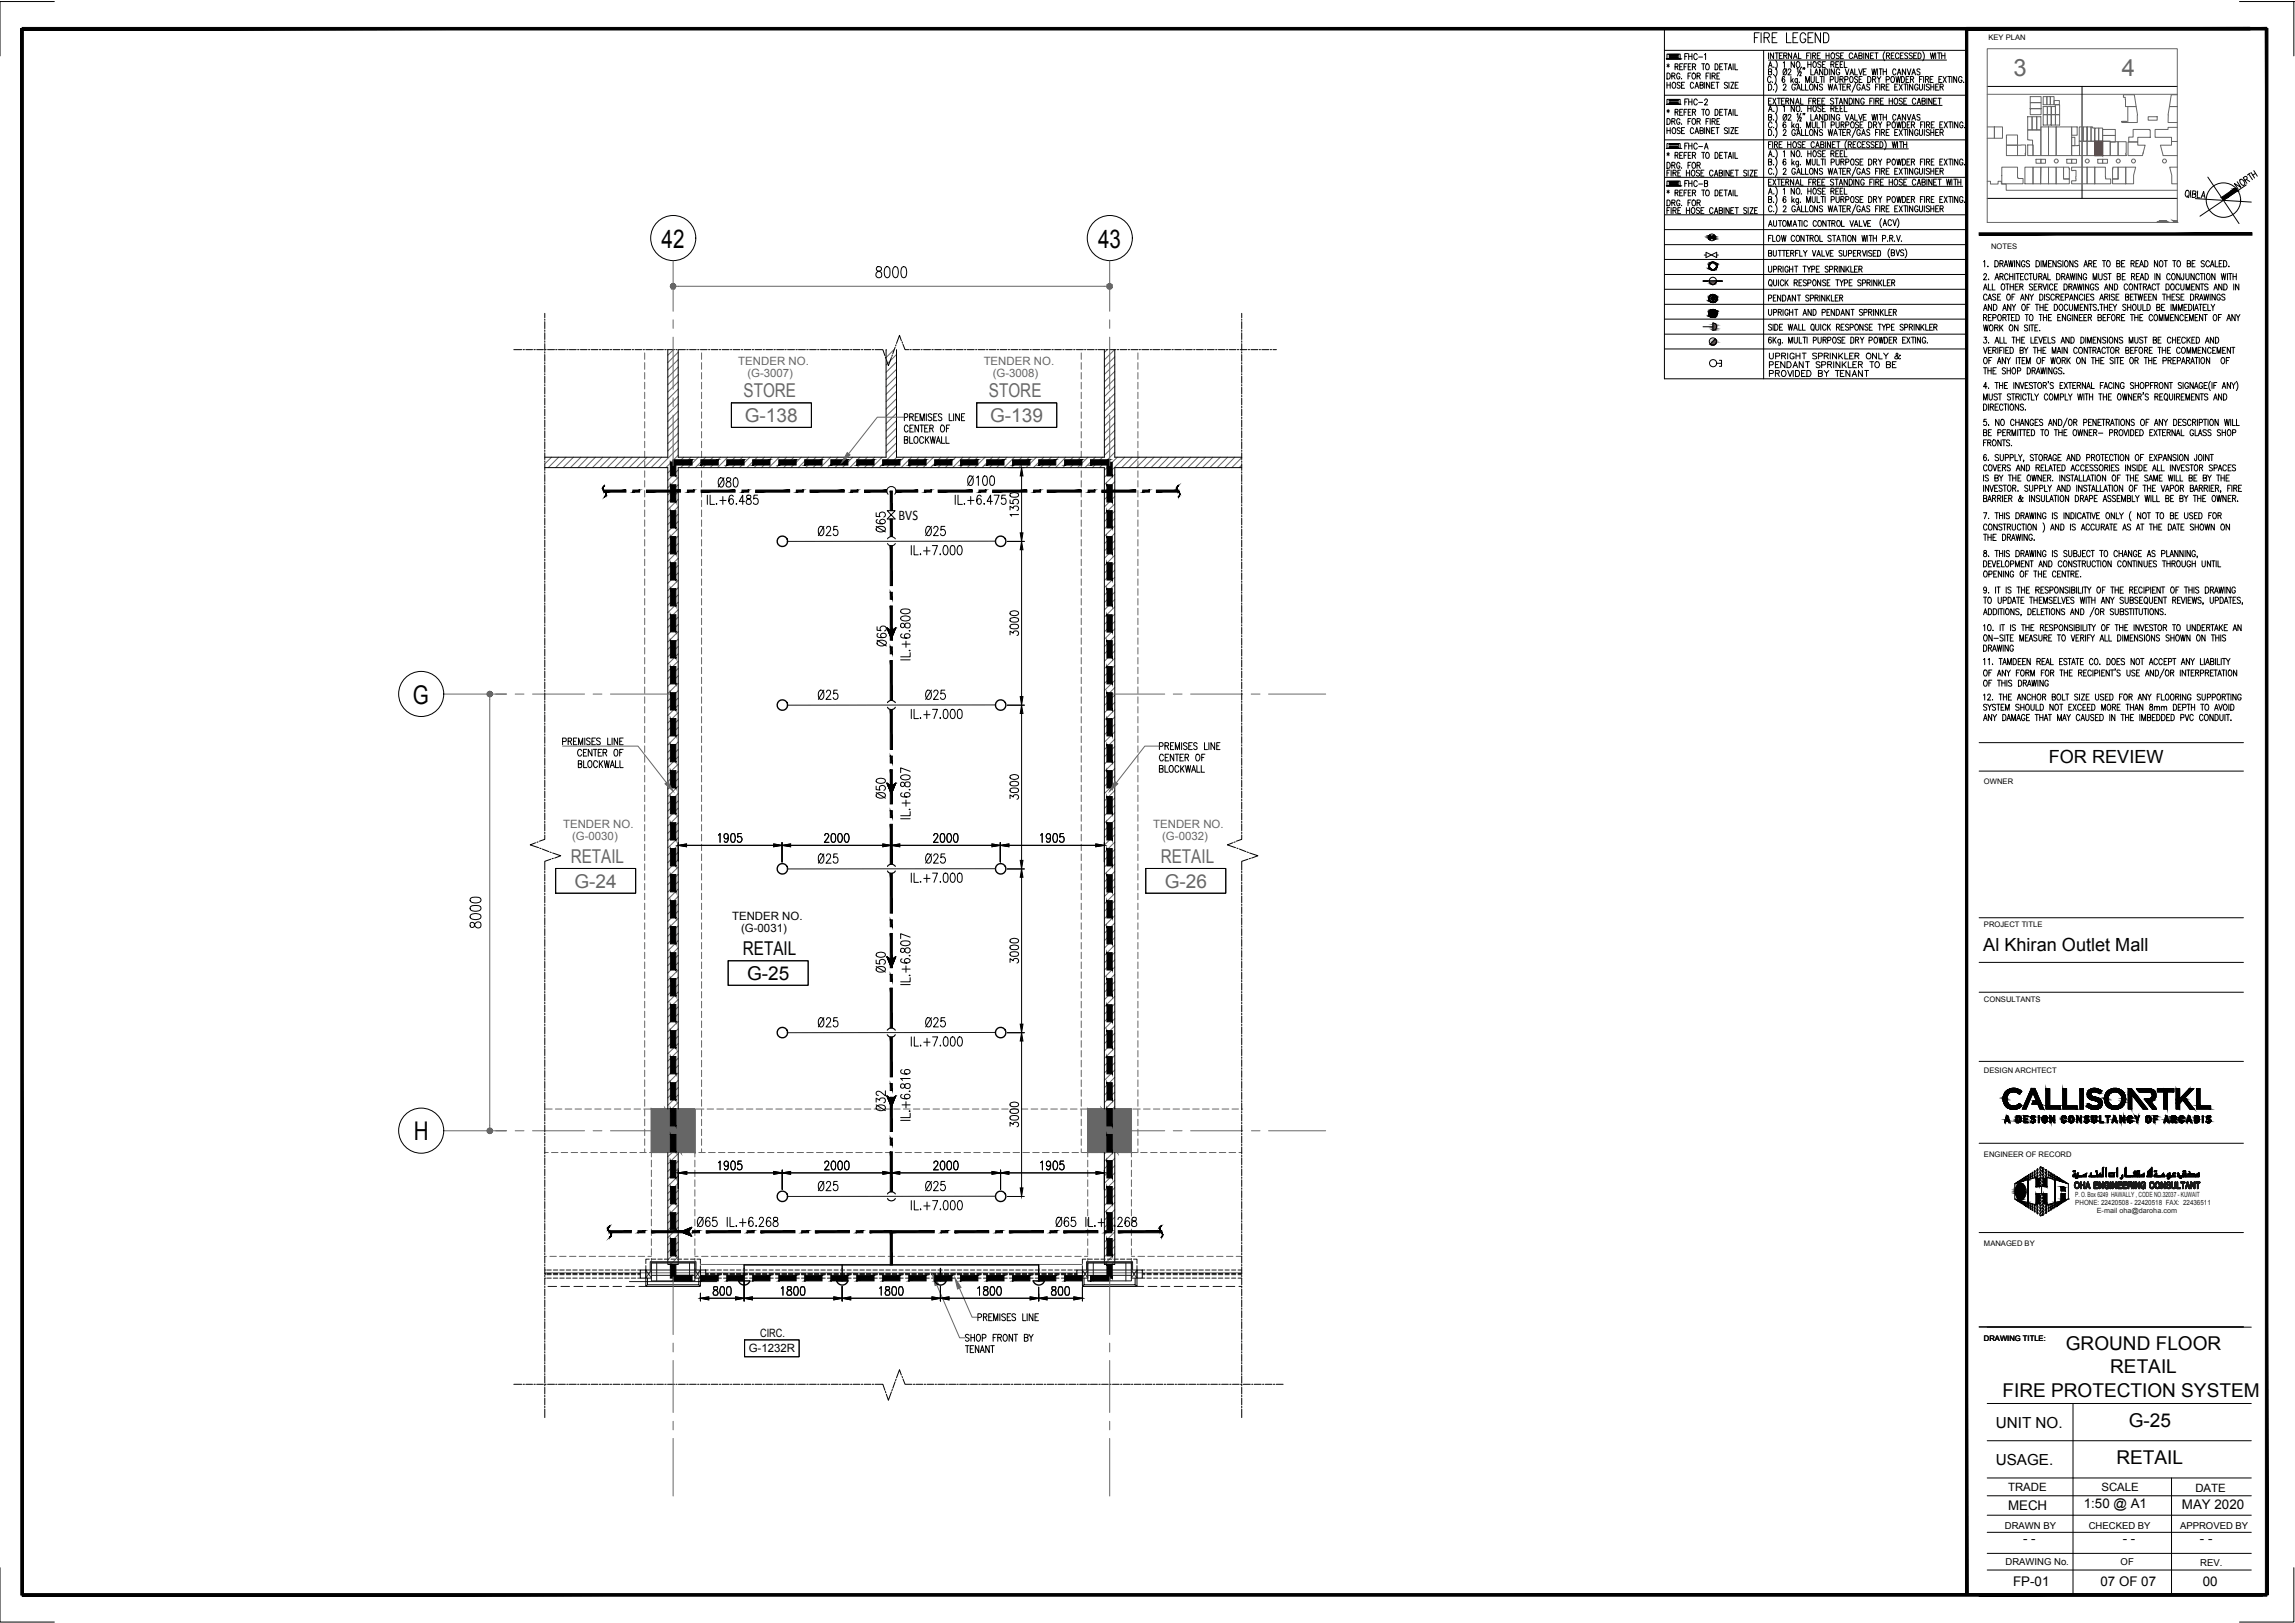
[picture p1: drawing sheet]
<svg xmlns="http://www.w3.org/2000/svg" width="420mm" height="297mm" viewBox="0 0 420 297" stroke-linecap="round" stroke-linejoin="round" font-family="sans-serif">
<defs><g id="words">
<g font-size="4.9">
<text x="176" y="90">Ø100</text>
<text x="130.2" y="90.3">Ø80</text>
<text x="163" y="98.4" transform="rotate(-90 163 98.4)">Ø65</text>
<text x="163" y="147.5" transform="rotate(-90 163 147.5)">Ø50</text>
<text x="148.5" y="159.1">Ø25</text>
<text x="168.3" y="159.1">Ø25</text>
<text x="163" y="179.2" transform="rotate(-90 163 179.2)">Ø50</text>
<text x="148.5" y="189.1">Ø25</text>
<text x="168.3" y="189.1">Ø25</text>
<text x="163" y="204.6" transform="rotate(-90 163 204.6)">Ø32</text>
<text x="148.5" y="219.1">Ø25</text>
<text x="168.3" y="219.1">Ø25</text>
</g>
<g font-size="4.7">
<text x="121.1" y="45.4">42</text>
<text x="201" y="45.4">43</text>
<text x="75.6" y="128.8">G</text>
<text x="75.7" y="208.7">H</text>
</g>
<g font-size="4.4" fill="#666">
<text x="368.6" y="13.9">3</text>
<text x="388.5" y="13.9">4</text>
</g>
<g font-size="4.4">
<text x="148.5" y="99.1">Ø25</text>
<text x="168.3" y="99.1">Ø25</text>
<text x="163" y="119.6" transform="rotate(-90 163 119.6)">Ø65</text>
<text x="148.5" y="129.1">Ø25</text>
<text x="168.3" y="129.1">Ø25</text>
</g>
<g font-size="3.5" fill="#666">
<text x="136.1" y="72.7">STORE</text>
<text x="136.4" y="77.2">G-138</text>
<text x="181.1" y="72.7">STORE</text>
<text x="181.3" y="77.2">G-139</text>
<text x="104.5" y="157.9">RETAIL</text>
<text x="212.5" y="157.9">RETAIL</text>
<text x="105.2" y="162.5">G-24</text>
<text x="213.2" y="162.5">G-26</text>
</g>
<g font-size="3.5">
<text x="136" y="174.7">RETAIL</text>
<text x="136.8" y="179.4">G-25</text>
<text x="378.2" y="247.1">GROUND FLOOR</text>
<text x="386.3" y="251.4">RETAIL</text>
<text x="366.6" y="255.6">FIRE PROTECTION SYSTEM</text>
<text x="389.7" y="261.1">G-25</text>
<text x="387.5" y="267.9">RETAIL</text>
</g>
<g font-size="3.3">
<text x="375.1" y="139.6">FOR REVIEW</text>
<text x="363.1" y="174.1">Al Khiran Outlet Mall</text>
</g>
<g font-size="2.8">
<text x="365.4" y="261.3">UNIT NO.</text>
<text x="365.4" y="268.1">USAGE.</text>
</g>
<text font-size="2.7" x="164.5" y="95.2">BVS</text>
<g font-size="2.4">
<text x="381.5" y="276">1:50 @ A1</text>
<text x="367.6" y="276.4">MECH</text>
<text x="399.5" y="276.2">MAY 2020</text>
<text x="370.4" y="282.4">- -</text>
<text x="388.6" y="282.3">- -</text>
<text x="402.8" y="282.3">- -</text>
<text x="368.6" y="290.2">FP-01</text>
<text x="384.6" y="290.2">07 OF 07</text>
<text x="403.3" y="290.2">00</text>
</g>
<g font-size="2.1" fill="#666">
<text x="135.2" y="66.7">TENDER NO.</text>
<text x="136.8" y="69">(G-3007)</text>
<text x="180.1" y="66.7">TENDER NO.</text>
<text x="181.7" y="69">(G-3008)</text>
<text x="103.1" y="151.5">TENDER NO.</text>
<text x="104.7" y="153.7">(G-0030)</text>
<text x="211.1" y="151.5">TENDER NO.</text>
<text x="212.8" y="153.7">(G-0032)</text>
</g>
<g font-size="2.1">
<text x="134" y="168.4">TENDER NO.</text>
<text x="135.7" y="170.6">(G-0031)</text>
<text x="139.1" y="244.7">CIRC.</text>
<text x="137.1" y="247.5">G-1232R</text>
<text x="367.6" y="273">TRADE</text>
<text x="384.7" y="273">SCALE</text>
<text x="401.9" y="273">DATE</text>
</g>
<g font-size="1.7">
<text x="367" y="279.8">DRAWN BY</text>
<text x="382.4" y="279.8">CHECKED BY</text>
<text x="399.1" y="279.8">APPROVED BY</text>
<text x="367.2" y="286.5">DRAWING No.</text>
<text x="388.2" y="286.5">OF</text>
<text x="402.8" y="286.7">REV.</text>
</g>
<g font-size="1.4">
<text x="364" y="7.4">KEY PLAN</text>
<text x="364.5" y="45.6">NOTES</text>
<text x="363.2" y="143.5">OWNER</text>
<text x="363.2" y="169.7">PROJECT TITLE</text>
<text x="363.2" y="183.3">CONSULTANTS</text>
<text x="363.2" y="196.4">DESIGN ARCHTECT</text>
<text x="363.2" y="211.7">ENGINEER OF RECORD</text>
<text x="363.2" y="228.1">MANAGED BY</text>
<text x="363.2" y="245.3">DRAWING TITLE:</text>
</g>
<g font-size="1.3" fill="#1a1a1a">
<text x="379.9" y="219.1">P. O. Box 6249 HAWALLY , CODE NO.32037 - KUWAIT</text>
<text x="379.9" y="220.6">PHONE: 22420508 - 22420518 FAX: 22436511</text>
<text x="383.9" y="221.9">E-mail oha@daroha.com</text>
</g>
</g></defs>
<!-- layer: General Layout mezz$0$A-230-M_FLOOR -->
<path d="M99.7 232.9h127.6" fill="none" stroke="#666" stroke-width=".18"/>
<!-- layer: General Layout mezz$0$S-280-M_STRUCT_FRAME -->
<g fill="none" stroke="#666" stroke-width=".18">
<path d="M118 64.6v1.2M118 66.4v1.2M118 68.2v1.2M118 70v1.2M118 71.8v1.2M118 73.6v1.2M118 75.4v1.2M118 77.2v1.1M118 79v1.2M128.4 64.6v1.2M128.4 66.4v1.2M128.4 68.2v1.2"/>
<path d="M128.4 70v1.2M128.4 71.8v1.2M128.4 73.6v1.2M128.4 75.4v1.2M128.4 77.2v1.1M128.4 79v1.2M198 64.6v1.2M198 66.4v1.2M198 68.2v1.2M198 70v1.2M198 71.8v1.2M198 73.6v1.2"/>
<path d="M198 75.4v1.2M198 77.2v1.1M198 79v1.2M208.3 64.6v1.2M208.3 66.4v1.2M208.3 68.2v1.2M208.3 70v1.2M208.3 71.8v1.2M208.3 73.6v1.2M208.3 75.4v1.2M208.3 77.2v1.1M208.3 79v1.2"/>
<path d="M118 80.8v1.1M118 82.6v1.2M118 84.4v1.1M118 86.2v1.2M118 88v1.1M118 89.8v1.2M118 91.6v1.1M118 93.3v1.3M118 95.2v1.1M118 96.9v1.3M118 98.7v1.2M128.4 80.8v1.1"/>
<path d="M128.4 82.6v1.2M128.4 84.4v1.1M128.4 86.2v1.2M128.4 88v1.1M128.4 89.8v1.2M128.4 91.6v1.1M128.4 93.3v1.3M128.4 95.2v1.1M128.4 96.9v1.3M128.4 98.7v1.2M198 80.8v1.1M198 82.6v1.2"/>
<path d="M198 84.4v1.1M198 86.2v1.2M198 88v1.1M198 89.8v1.2M198 91.6v1.1M198 93.3v1.3M198 95.2v1.1M198 96.9v1.3M198 98.7v1.2M208.3 80.8v1.1M208.3 82.6v1.2M208.3 84.4v1.1"/>
<path d="M208.3 86.2v1.2M208.3 88v1.1M208.3 89.8v1.2M208.3 91.6v1.1M208.3 93.3v1.3M208.3 95.2v1.1M208.3 96.9v1.3M208.3 98.7v1.2M118 100.5v1.3M118 102.3v1.2M118 104.1v1.3M118 105.9v1.2"/>
<path d="M118 107.7v1.3M118 109.5v1.2M118 111.3v1.3M118 113.1v1.2M118 114.9v1.2M118 116.7v1.2M118 118.5v1.2M128.4 100.5v1.3M128.4 102.3v1.2M128.4 104.1v1.3M128.4 105.9v1.2M128.4 107.7v1.3"/>
<path d="M128.4 109.5v1.2M128.4 111.3v1.3M128.4 113.1v1.2M128.4 114.9v1.2M128.4 116.7v1.2M128.4 118.5v1.2M198 100.5v1.3M198 102.3v1.2M198 104.1v1.3M198 105.9v1.2M198 107.7v1.3M198 109.5v1.2"/>
<path d="M198 111.3v1.3M198 113.1v1.2M198 114.9v1.2M198 116.7v1.2M198 118.5v1.2M208.3 100.5v1.3M208.3 102.3v1.2M208.3 104.1v1.3M208.3 105.9v1.2M208.3 107.7v1.3M208.3 109.5v1.2M208.3 111.3v1.3"/>
<path d="M208.3 113.1v1.2M208.3 114.9v1.2M208.3 116.7v1.2M208.3 118.5v1.2M118 120.3v1.2M118 122.1v1.2M118 123.9v1.2M118 125.7v1.2M118 127.5v1.2M118 129.3v1.2M118 131.1v1.2M118 132.9v1.2"/>
<path d="M118 134.7v1.2M118 136.5v1.2M118 138.3v1.2M128.4 120.3v1.2M128.4 122.1v1.2M128.4 123.9v1.2M128.4 125.7v1.2M128.4 127.5v1.2M128.4 129.3v1.2M128.4 131.1v1.2M128.4 132.9v1.2M128.4 134.7v1.2"/>
<path d="M128.4 136.5v1.2M128.4 138.3v1.2M198 120.3v1.2M198 122.1v1.2M198 123.9v1.2M198 125.7v1.2M198 127.5v1.2M198 129.3v1.2M198 131.1v1.2M198 132.9v1.2M198 134.7v1.2M198 136.5v1.2"/>
<path d="M198 138.3v1.2M208.3 120.3v1.2M208.3 122.1v1.2M208.3 123.9v1.2M208.3 125.7v1.2M208.3 127.5v1.2M208.3 129.3v1.2M208.3 131.1v1.2M208.3 132.9v1.2M208.3 134.7v1.2M208.3 136.5v1.2M208.3 138.3v1.2"/>
<path d="M118 140.1v1.2M118 141.9v1.2M118 143.7v1.2M118 145.5v1.2M118 147.3v1.2M118 149.1v1.2M118 150.9v1.2M118 152.7v1.2M118 154.5v1.2M118 156.3v1.2M118 158.1v1.2M118 159.9v1.2"/>
<path d="M128.4 140.1v1.2M128.4 141.9v1.2M128.4 143.7v1.2M128.4 145.5v1.2M128.4 147.3v1.2M128.4 149.1v1.2M128.4 150.9v1.2M128.4 152.7v1.2M128.4 154.5v1.2M128.4 156.3v1.2M128.4 158.1v1.2M128.4 159.9v1.2"/>
<path d="M198 140.1v1.2M198 141.9v1.2M198 143.7v1.2M198 145.5v1.2M198 147.3v1.2M198 149.1v1.2M198 150.9v1.2M198 152.7v1.2M198 154.5v1.2M198 156.3v1.2M198 158.1v1.2M198 159.9v1.2"/>
<path d="M208.3 140.1v1.2M208.3 141.9v1.2M208.3 143.7v1.2M208.3 145.5v1.2M208.3 147.3v1.2M208.3 149.1v1.2M208.3 150.9v1.2M208.3 152.7v1.2M208.3 154.5v1.2M208.3 156.3v1.2M208.3 158.1v1.2M208.3 159.9v1.2"/>
<path d="M118 161.7v1.2M118 163.5v1.2M118 165.3v1.2M118 167.1v1.2M118 168.9v1.2M118 170.7v1.2M118 172.5v1.2M118 174.3v1.2M118 176.1v1.2M118 177.9v1.2M118 179.6v1.3M128.4 161.7v1.2"/>
<path d="M128.4 163.5v1.2M128.4 165.3v1.2M128.4 167.1v1.2M128.4 168.9v1.2M128.4 170.7v1.2M128.4 172.5v1.2M128.4 174.3v1.2M128.4 176.1v1.2M128.4 177.9v1.2M128.4 179.6v1.3M198 161.7v1.2M198 163.5v1.2"/>
<path d="M198 165.3v1.2M198 167.1v1.2M198 168.9v1.2M198 170.7v1.2M198 172.5v1.2M198 174.3v1.2M198 176.1v1.2M198 177.9v1.2M198 179.6v1.3M208.3 161.7v1.2M208.3 163.5v1.2M208.3 165.3v1.2"/>
<path d="M208.3 167.1v1.2M208.3 168.9v1.2M208.3 170.7v1.2M208.3 172.5v1.2M208.3 174.3v1.2M208.3 176.1v1.2M208.3 177.9v1.2M208.3 179.6v1.3M118 181.5v1.2M118 183.2v1.3M118 185.1v1.2M118 186.8v1.3"/>
<path d="M118 188.7v1.2M118 190.4v1.3M118 192.3v1.1M118 194v1.3M118 195.9v1.1M118 197.6v1.3M118 199.5v1.1M128.4 181.5v1.2M128.4 183.2v1.3M128.4 185.1v1.2M128.4 186.8v1.3M128.4 188.7v1.2"/>
<path d="M128.4 190.4v1.3M128.4 192.3v1.1M128.4 194v1.3M128.4 195.9v1.1M128.4 197.6v1.3M128.4 199.5v1.1M198 181.5v1.2M198 183.2v1.3M198 185.1v1.2M198 186.8v1.3M198 188.7v1.2M198 190.4v1.3"/>
<path d="M198 192.3v1.1M198 194v1.3M198 195.9v1.1M198 197.6v1.3M198 199.5v1.1M208.3 181.5v1.2M208.3 183.2v1.3M208.3 185.1v1.2M208.3 186.8v1.3M208.3 188.7v1.2M208.3 190.4v1.3M208.3 192.3v1.1"/>
<path d="M208.3 194v1.3M208.3 195.9v1.1M208.3 197.6v1.3M208.3 199.5v1.1M99.7 210.9h.7M99.9 203h1.2M101 210.9h1.2M101.7 203h1.2M102.7 210.9h1.2M103.5 203h1.2M104.6 210.9h1.1M105.3 203h1.2"/>
<path d="M106.3 210.9h1.2M107.1 203h1.2M108.2 210.9h1.1M108.9 203h1.2M109.9 210.9h1.2M110.7 203h1.1M111.8 210.9h1.1M112.5 203h1.2M113.5 210.9h1.2M114.3 203h1.1M115.3 210.9h1.2M116.1 203h1.2"/>
<path d="M117.1 210.9h1.2M117.9 203h1.4M118 201.2v1.3M118 203.1v1.1M118 204.8v1.2M118 206.7v1.1M118 208.4v1.2M118 210.3v.6M118.9 210.9h1.2M119.3 210.9v.8M119.3 212.3v1.3M119.3 214.2v1.1"/>
<path d="M119.3 215.9v1.3M119.3 217.7v1.2M119.3 219.5v1.3M120.7 210.9h1.2M122.5 210.9h1.2M124.3 210.9h1.2M126.1 210.9h1.2M127.2 210.9v.8M127.2 212.3v1.3M127.2 214.2v1.1M127.2 215.9v1.3M127.2 217.7v1.2"/>
<path d="M127.2 219.5v1.3M127.5 203h1.4M127.9 210.9h1.2M128.4 201.2v1.3M128.4 203.1v1.1M128.4 204.8v1.2M128.4 206.7v1.1M128.4 208.4v1.2M128.4 210.3v.6M129.5 203h1.1M129.7 210.9h1.2M131.2 203h1.3"/>
<path d="M131.5 210.9h1.2M133.1 203h1.1M133.3 210.9h1.2M134.8 203h1.3M135.1 210.9h1.2M136.7 203h1.1M136.9 210.9h1.2M138.4 203h1.2M138.7 210.9h1.2M140.3 203h1.1M140.5 210.9h1.2M142 203h1.2"/>
<path d="M142.3 210.9h1.2M143.8 203h1.2M144.1 210.9h1.2M145.6 203h1.2M145.9 210.9h1.2M147.4 203h1.2M147.7 210.9h1.2M149.2 203h1.2M149.5 210.9h1.2M151 203h1.2M151.3 210.9h1.2M152.8 203h1.2"/>
<path d="M153.1 210.9h1.2M154.6 203h1.2M154.9 210.9h1.2M156.4 203h1.2M156.7 210.9h1.2M158.5 210.9h1.2M160.3 210.9h1.2M162.1 210.9h1.2M163.6 203h1.2M163.9 210.9h1.2M165.4 203h1.2M165.7 210.9h1.2"/>
<path d="M167.2 203h1.2M167.5 210.9h1.2M169 203h1.2M169.3 210.9h1.2M170.8 203h1.2M171.1 210.9h1.2M172.6 203h1.2M172.9 210.9h1.2M174.4 203h1.2M174.7 210.9h1.2M176.2 203h1.2M176.5 210.9h1.2"/>
<path d="M178 203h1.2M178.3 210.9h1.2M179.8 203h1.2M180 210.9h1.3M181.6 203h1.2M181.9 210.9h1.1M183.4 203h1.2M183.6 210.9h1.3M185.2 203h1.2M185.5 210.9h1.1M187 203h1.2M187.2 210.9h1.3"/>
<path d="M188.8 203h1.2M189.1 210.9h1.1M190.6 203h1.2M190.8 210.9h1.3M192.4 203h1.2M192.7 210.9h1.1M194.2 203h1.2M194.4 210.9h1.3M196 203h1.2M196.3 210.9h1.1M197.8 203h1.3M198 201.2v1.3"/>
<path d="M198 203.1v1.1M198 204.8v1.2M198 206.7v1.1M198 208.4v1.2M198 210.3v.6M198 210.9h1.3M199.1 210.9v.8M199.1 212.3v1.3M199.1 214.2v1.1M199.1 215.9v1.3M199.1 217.7v1.2M199.1 219.5v1.3"/>
<path d="M199.9 210.9h1.1M201.6 210.9h1.2M203.5 210.9h1.1M205.2 210.9h1.2M207.1 210.9h1.1M207.1 210.9v.8M207.1 212.3v1.3M207.1 214.2v1.1M207.1 215.9v1.3M207.1 217.7v1.2M207.1 219.5v1.3M207.4 203h1.3"/>
<path d="M208.3 201.2v1.3M208.3 203.1v1.1M208.3 204.8v1.2M208.3 206.7v1.1M208.3 208.4v1.2M208.3 210.3v.6M208.8 210.9h1.2M209.3 203h1.3M210.7 210.9h1.1M211.2 203h1.1M212.4 210.9h1.2M212.9 203h1.3"/>
<path d="M214.2 210.9h1.2M214.8 203h1.1M216 210.9h1.2M216.5 203h1.3M217.8 210.9h1.2M218.4 203h1.1M219.6 210.9h1.2M220.1 203h1.3M221.4 210.9h1.2M222 203h1.1M223.2 210.9h1.2M223.7 203h1.3"/>
<path d="M225 210.9h1.2M225.6 203h1.1M226.8 210.9h.5M227.3 203h.1M99.7 229.9h.3M100.7 229.9h1.2M102.4 229.9h1.2M104.3 229.9h1.2M106 229.9h1.2M107.9 229.9h1.2M109.6 229.9h1.2M111.4 229.9h1.2"/>
<path d="M113.2 229.9h1.2M115 229.9h1.2M116.8 229.9h1.2M118.6 229.9h.7M119.3 221.3v1.2M119.3 223.1v1.3M119.3 224.9v1.2M119.3 226.7v1.3M119.3 228.5v1.2M119.3 230.3v1.2M119.3 232.1v.8M127.2 229.9h.6"/>
<path d="M127.2 221.3v1.2M127.2 223.1v1.3M127.2 224.9v1.2M127.2 226.7v1.3M127.2 228.5v1.2M127.2 230.3v1.2M127.2 232.1v.8M128.4 229.9h1.2M130.2 229.9h1.2M132 229.9h1.2M133.8 229.9h1.2M135.6 229.9h1.2"/>
<path d="M137.4 229.9h1.2M139.2 229.9h1.2M141 229.9h1.2M142.8 229.9h1.2M144.6 229.9h1.2M146.4 229.9h1.2M148.2 229.9h1.2M150 229.9h1.2M151.8 229.9h1.2M153.6 229.9h1.2M155.4 229.9h1.2M157.2 229.9h1.2"/>
<path d="M159 229.9h1.2M160.8 229.9h1.2M162.6 229.9h1.2M164.4 229.9h1.2M166.2 229.9h1.2M168 229.9h1.2M169.8 229.9h1.2M171.6 229.9h1.2M173.4 229.9h1.2M175.2 229.9h1.2M177 229.9h1.2M178.8 229.9h1.2"/>
<path d="M180.6 229.9h1.2M182.4 229.9h1.2M184.1 229.9h1.3M186 229.9h1.2M187.7 229.9h1.3M189.6 229.9h1.2M191.3 229.9h1.2M193.2 229.9h1.2M194.9 229.9h1.2M196.8 229.9h1.2M198.5 229.9h.6M199.1 221.3v1.2"/>
<path d="M199.1 223.1v1.3M199.1 224.9v1.2M199.1 226.7v1.3M199.1 228.5v1.2M199.1 230.3v1.2M199.1 232.1v.8M207.1 229.9h.6M207.1 221.3v1.2M207.1 223.1v1.3M207.1 224.9v1.2M207.1 226.7v1.3M207.1 228.5v1.2"/>
<path d="M207.1 230.3v1.2M207.1 232.1v.8M208.3 229.9h1.2M210.1 229.9h1.2M211.9 229.9h1.2M213.7 229.9h1.2M215.5 229.9h1.2M217.3 229.9h1.2M219.1 229.9h1.2M220.9 229.9h1.2M222.7 229.9h1.2M224.5 229.9h1.2"/>
<path d="M226.3 229.9h1"/>
</g>
<!-- layer: General Layout mezz$0$S-280-M_COLUMN -->
<path d="M119.3 203h7.9v7.9h-7.9zM199.1 203h8v7.9h-8z" fill="none" stroke="#666" stroke-width=".18"/>
<!-- layer: 01_GROUND FLOOR PLAN$0$ae-00-col-gf-x$0$A-COL -->
<path d="M119.3 203h7.9v7.9h-7.9zM199.1 203h8v7.9h-8z" fill="none" stroke="#666" stroke-width=".18"/>
<!-- layer: 01_GROUND FLOOR PLAN$0$ae-00-col-gf-x$0$A-COL-HATCH -->
<g fill="#666" stroke="#666" stroke-width=".18">
<path d="M201.7 203h5.4v7.9z"/>
<path d="M201.7 203l5.4 7.9h-2.5z"/>
<path d="M121.8 203h5.4v7.9z"/>
<path d="M121.8 203l5.4 7.9h-2.6z"/>
<path d="M199.1 203l5.5 7.9-2.9-7.9zM199.1 203l5.5 7.9h-5.5z"/>
<path d="M119.3 203l5.3 7.9-2.8-7.9zM119.3 203l5.3 7.9h-5.3z"/>
<path d="M121.8 203l5.4 7.9v-7.9zM121.8 203l5.4 7.9h-2.6z"/>
<path d="M119.3 203l5.3 7.9-2.8-7.9zM119.3 203l5.3 7.9h-5.3z"/>
<path d="M199.1 203l5.5 7.9-2.9-7.9zM199.1 203l5.5 7.9h-5.5z"/>
</g>
<!-- layer: 01_GROUND FLOOR PLAN$0$A-WA-HATCH -->
<g fill="none" stroke="#666" stroke-width=".18">
<path d="M123.3 64l-1 1M124.2 64.5l-1.9 1.9M124.2 65.8l-1.9 1.9M124.2 67.2l-1.9 1.9M124.2 68.5l-1.9 1.9M124.2 69.9l-1.9 1.8M124.2 71.2l-1.9 1.9M124.2 72.5l-1.9 2M124.2 73.9l-1.9 1.9M124.2 75.3l-1.9 1.9M124.2 76.6l-1.9 1.9M124.2 77.9l-1.9 1.9"/>
<path d="M124.2 79.3l-1.9 1.9M162.3 64l-.1 .1M163.7 64l-1.5 1.4M164.1 64.9l-1.9 1.9M164.1 66.2l-1.9 1.9M164.1 67.6l-1.9 1.9M164.1 68.9l-1.9 1.9M164.1 70.3l-1.9 1.9M164.1 71.6l-1.9 1.9M164.1 73l-1.9 1.9M164.1 74.3l-1.9 1.9M164.1 75.6l-1.9 1.9"/>
<path d="M164.1 77l-1.9 1.9M164.1 78.3l-1.9 1.9M164.1 79.7l-1.9 1.9M202.7 64l-.5 .5M204 64l-1.8 1.9M204.1 65.3l-1.9 1.9M204.1 66.7l-1.9 1.8M204.1 68l-1.9 1.9M204.1 69.3l-1.9 1.9M204.1 70.7l-1.9 1.9M204.1 72l-1.9 1.9M204.1 73.4l-1.9 1.9"/>
<path d="M204.1 74.7l-1.9 1.9M204.1 76.1l-1.9 1.9M204.1 77.4l-1.9 1.9M204.1 78.8l-1.9 1.9M101 83.7l-1.3 1.2M102.3 83.7l-1.9 1.9M103.6 83.7l-1.9 1.9M105 83.7l-1.9 1.9M106.3 83.7l-1.9 1.9M107.7 83.7l-1.9 1.9M109 83.7l-1.9 1.9M110.4 83.7l-1.9 1.9"/>
<path d="M111.7 83.7l-1.9 1.9M113.1 83.7l-1.9 1.9M114.4 83.7l-1.9 1.9M115.7 83.7l-1.9 1.9M117.1 83.7l-1.9 1.9M118.4 83.7l-1.9 1.9M119.8 83.7l-1.9 1.9M121.1 83.7l-1.9 1.9M124.2 80.6l-1.9 1.9M124.2 82l-3.6 3.6M124.2 83.3l-2.3 2.3M124.2 86l-1.9 1.9"/>
<path d="M124.2 87.4l-1.9 1.9M124.2 88.7l-1.9 1.9M124.2 90l-1.9 1.9M124.2 91.4l-1.9 1.9M124.2 92.7l-1.9 1.9M124.2 94.1l-1.9 1.9M124.2 95.4l-1.9 1.9M124.2 96.8l-1.9 1.9M124.2 98.1l-1.9 1.9M124.2 99.5l-1.9 1.9M125.2 83.7l-2.9 2.9M126.5 83.7l-1.9 1.9"/>
<path d="M127.8 83.7l-1.9 1.9M129.2 83.7l-1.9 1.9M130.6 83.7l-1.9 1.9M131.9 83.7l-1.9 1.9M133.2 83.7l-1.8 1.9M134.6 83.7l-1.9 1.9M135.9 83.7l-1.9 1.9M137.3 83.7l-1.9 1.9M138.6 83.7l-1.9 1.9M140 83.7l-2 1.9M141.3 83.7l-1.9 1.9M142.7 83.7l-1.9 1.9"/>
<path d="M144 83.7l-1.9 1.9M145.3 83.7l-1.8 1.9M146.7 83.7l-1.9 1.9M148 83.7l-1.9 1.9M149.4 83.7l-1.9 1.9M150.7 83.7l-1.9 1.9M152.1 83.7l-1.9 1.9M153.4 83.7l-1.9 1.9M154.8 83.7l-1.9 1.9M156.1 83.7l-1.9 1.9M157.4 83.7l-1.8 1.9M158.8 83.7l-1.9 1.9"/>
<path d="M160.1 83.7l-1.9 1.9M161.5 83.7l-1.9 1.9M164.1 81.1l-1.9 1.8M164.1 82.4l-3.1 3.2M164.2 83.7l-1.9 1.9M165.5 83.7l-1.9 1.9M166.9 83.7l-1.9 1.9M168.2 83.7l-1.9 1.9M169.6 83.7l-1.9 1.9M170.9 83.7l-1.9 1.9M172.3 83.7l-2 1.9M173.6 83.7l-1.9 1.9"/>
<path d="M175 83.7l-1.9 1.9M176.3 83.7l-1.9 1.9M177.6 83.7l-1.9 1.9M179 83.7l-1.9 1.9M180.3 83.7l-1.9 1.9M181.7 83.7l-1.9 1.9M183 83.7l-1.9 1.9M184.4 83.7l-1.9 1.9M185.7 83.7l-1.9 1.9M187.1 83.7l-1.9 1.9M188.4 83.7l-1.9 1.9M189.7 83.7l-1.9 1.9"/>
<path d="M191.1 83.7l-1.9 1.9M192.4 83.7l-1.9 1.9M193.8 83.7l-1.9 1.9M195.1 83.7l-1.8 1.9M196.5 83.7l-1.9 1.9M197.8 83.7l-1.9 1.9M199.2 83.7l-1.9 1.9M200.5 83.7l-1.9 1.9M201.8 83.7l-1.8 1.9M204.1 80.1l-1.9 1.9M204.1 81.4l-1.9 1.9M204.1 82.8l-2.8 2.8"/>
<path d="M204.1 86.8l-1.9 1.9M204.1 88.2l-1.9 1.9M204.1 89.5l-1.9 1.9M204.1 90.9l-1.9 1.9M204.1 92.2l-1.9 1.9M204.1 93.5l-1.9 1.9M204.1 94.9l-1.9 1.9M204.1 96.3l-1.9 1.9M204.1 97.6l-1.9 1.9M204.1 99l-1.9 1.8M204.6 83.7l-2.4 2.3M205.9 83.7l-3.7 3.7"/>
<path d="M207.3 83.7l-1.9 1.9M208.6 83.7l-1.9 1.9M209.9 83.7l-1.9 1.9M211.3 83.7l-1.9 1.9M212.6 83.7l-1.9 1.9M214 83.7l-1.9 1.9M215.3 83.7l-1.9 1.9M216.7 83.7l-1.9 1.9M218 83.7l-1.9 1.9M219.4 83.7l-1.9 1.9M220.7 83.7l-1.9 1.9M222 83.7l-1.9 1.9"/>
<path d="M223.4 83.7l-1.9 1.9M224.7 83.7l-1.9 1.9M226.1 83.7l-1.9 1.9M227.3 83.8l-1.8 1.8M227.3 85.1l-.4 .5M124.2 100.8l-1.9 1.9M124.2 102.2l-1.9 1.8M124.2 103.5l-1.9 1.9M124.2 104.8l-1.9 2M124.2 106.2l-1.9 1.9M124.2 107.6l-1.9 1.9M124.2 108.9l-1.9 1.9"/>
<path d="M124.2 110.2l-1.9 1.9M124.2 111.6l-1.9 1.9M124.2 112.9l-1.9 1.9M124.2 114.3l-1.9 1.8M124.2 115.6l-1.9 1.9M124.2 117l-1.9 1.9M124.2 118.3l-1.9 1.9M124.2 119.7l-1.9 1.9M204.1 100.3l-1.9 1.9M204.1 101.6l-1.9 1.9M204.1 103l-1.9 1.9M204.1 104.3l-1.9 1.9"/>
<path d="M204.1 105.6l-1.9 2M204.1 107l-1.9 1.9M204.1 108.4l-1.9 1.9M204.1 109.7l-1.9 1.9M204.1 111.1l-1.9 1.8M204.1 112.4l-1.9 1.9M204.1 113.7l-1.9 1.9M204.1 115.1l-1.9 1.9M204.1 116.4l-1.9 1.9M204.1 117.8l-1.9 1.9M204.1 119.1l-1.9 1.9M124.2 121l-1.9 1.9"/>
<path d="M124.2 122.3l-1.9 1.9M124.2 123.7l-1.9 1.9M124.2 125l-1.9 1.9M124.2 126.4l-1.9 1.9M124.2 127.7l-1.9 1.9M124.2 129.1l-1.9 1.9M124.2 130.4l-1.9 1.9M124.2 131.8l-1.9 1.9M124.2 133.1l-1.9 1.9M124.2 134.4l-1.9 1.9M124.2 135.8l-1.9 1.9M124.2 137.1l-1.9 2"/>
<path d="M124.2 138.5l-1.9 1.9M124.2 139.9l-1.9 1.8M204.1 120.5l-1.9 1.9M204.1 121.8l-1.9 1.9M204.1 123.2l-1.9 1.9M204.1 124.5l-1.9 1.9M204.1 125.8l-1.9 1.9M204.1 127.2l-1.9 1.9M204.1 128.6l-1.9 1.9M204.1 129.9l-1.9 1.9M204.1 131.2l-1.9 1.9M204.1 132.6l-1.9 1.9"/>
<path d="M204.1 133.9l-1.9 1.9M204.1 135.3l-1.9 1.9M204.1 136.6l-1.9 1.9M204.1 138l-1.9 1.9M204.1 139.3l-1.9 1.9M124.2 141.2l-1.9 1.9M124.2 142.5l-1.9 1.9M124.2 143.9l-1.9 1.9M124.2 145.2l-1.9 1.9M124.2 146.6l-1.9 1.8M124.2 147.9l-1.9 1.9M124.2 149.3l-1.9 1.9"/>
<path d="M124.2 150.6l-1.9 1.9M124.2 152l-1.9 1.9M124.2 153.3l-1.9 1.9M124.2 154.6l-1.9 1.9M124.2 156l-1.9 1.9M124.2 157.3l-1.9 1.9M124.2 158.7l-1.9 1.9M204.1 140.7l-1.9 1.9M204.1 142l-1.9 1.9M204.1 143.4l-1.9 1.8M204.1 144.7l-1.9 1.9M204.1 146l-1.9 1.9"/>
<path d="M204.1 147.4l-1.9 1.9M204.1 148.7l-1.9 2M204.1 150.1l-1.9 1.9M204.1 151.4l-1.9 1.9M204.1 152.8l-1.9 1.9M204.1 154.1l-1.9 1.9M204.1 155.5l-1.9 1.9M204.1 156.8l-1.9 1.9M204.1 158.1l-1.9 1.9M204.1 159.5l-1.9 1.9M124.2 160l-1.9 1.9M124.2 161.4l-1.9 1.9"/>
<path d="M124.2 162.7l-1.9 1.9M124.2 164.1l-1.9 1.9M124.2 165.4l-1.9 1.9M124.2 166.7l-1.9 1.9M124.2 168.1l-1.9 1.9M124.2 169.4l-1.9 2M124.2 170.8l-1.9 1.9M124.2 172.2l-1.9 1.8M124.2 173.5l-1.9 1.9M124.2 174.8l-1.9 1.9M124.2 176.2l-1.9 1.9M124.2 177.5l-1.9 1.9"/>
<path d="M124.2 178.8l-1.9 1.9M204.1 160.9l-1.9 1.9M204.1 162.2l-1.9 1.9M204.1 163.5l-1.9 1.9M204.1 164.9l-1.9 1.9M204.1 166.2l-1.9 1.9M204.1 167.6l-1.9 1.9M204.1 168.9l-1.9 1.9M204.1 170.3l-1.9 1.9M204.1 171.6l-1.9 1.9M204.1 173l-1.9 1.9M204.1 174.3l-1.9 1.9"/>
<path d="M204.1 175.7l-1.9 1.8M204.1 177l-1.9 1.9M204.1 178.3l-1.9 1.9M204.1 179.7l-1.9 1.9M124.2 180.2l-1.9 1.9M124.2 181.6l-1.9 1.9M124.2 182.9l-1.9 1.9M124.2 184.3l-1.9 1.8M124.2 185.6l-1.9 1.9M124.2 186.9l-1.9 1.9M124.2 188.3l-1.9 1.9M124.2 189.6l-1.9 1.9"/>
<path d="M124.2 191l-1.9 1.9M124.2 192.3l-1.9 1.9M124.2 193.7l-1.9 1.9M124.2 195l-1.9 1.9M124.2 196.4l-1.9 1.9M124.2 197.7l-1.9 1.9M124.2 199l-1.9 1.9M204.1 181l-1.9 2M204.1 182.4l-1.9 1.9M204.1 183.7l-1.9 1.9M204.1 185.1l-1.9 1.9M204.1 186.4l-1.9 1.9"/>
<path d="M204.1 187.8l-1.9 1.8M204.1 189.1l-1.9 1.9M204.1 190.4l-1.9 1.9M204.1 191.8l-1.9 1.9M204.1 193.2l-1.9 1.9M204.1 194.5l-1.9 1.9M204.1 195.8l-1.9 1.9M204.1 197.2l-1.9 1.9M204.1 198.5l-1.9 1.9M204.1 199.9l-1.9 1.9M123.1 210.9l-.8 .8M124.2 200.4l-1.9 1.9"/>
<path d="M124.2 201.7l-1.2 1.3M124.2 212.5l-1.9 1.9M124.2 213.9l-1.9 1.9M124.2 215.2l-1.9 1.9M124.2 219.2l-1.9 1.9M124.2 211.1l-1.9 1.9M124.2 216.6l-1.9 1.8M124.2 217.9l-1.9 1.9M202.4 210.9l-.2 .3M203.8 210.9l-1.6 1.6M204.1 201.2l-1.7 1.8M204.1 202.6l-.4 .4"/>
<path d="M204.1 212l-1.9 1.9M204.1 213.3l-1.9 1.9M204.1 214.7l-1.9 1.9M204.1 216l-1.9 1.9M204.1 217.4l-1.9 1.9M204.1 218.7l-1.9 1.9M124.2 220.6l-1.9 1.9M124.2 221.9l-1.9 1.9M124.2 226l-1.9 1.9M124.2 227.3l-1.9 1.9M124.2 228.7l-1.9 1.9M124.2 231.3l-.1 .1"/>
<path d="M124.2 223.3l-1.9 1.9M124.2 224.6l-1.9 1.9M124.2 230l-1.4 1.4M204.1 220.1l-1.9 1.8M204.1 221.4l-1.9 1.9M204.1 222.7l-1.9 1.9M204.1 224.1l-1.9 1.9M204.1 225.5l-1.9 1.9M204.1 226.8l-1.9 1.9M204.1 228.1l-1.9 1.9M204.1 229.5l-1.9 1.9M204.1 230.8l-.6 .6"/>
</g>
<!-- layer: 01_GROUND FLOOR PLAN$0$A-WALL_INT -->
<path d="M122.3 64v19.7h-22.6M124.2 64v19.7h38v-19.7M164.1 64v19.7h38.1v-19.7M204.1 64v19.7h23.2M99.7 85.6h22.6v117.4M227.3 85.6h-23.2v117.4M122.3 211v20.4h1.9v-20.4M124.2 203v-117.4h78v117.4M202.2 210.9v20.5h1.9v-20.5" fill="none" stroke="#000" stroke-width=".18"/>
<!-- layer: 01_GROUND FLOOR PLAN$0$A-ELEV-FINE -->
<path d="M115.2 234.6h16" fill="none" stroke="#1a1a1a" stroke-width=".18"/>
<path d="M118.2 235.4h.1M118.2 233.9l.1 1.5h9.8l.1-1.5M118.5 233.9v1.2h9.4v-1.2M118.5 235.1l-.2 .2M127.9 235.1l.2 .2M198.2 235.4h.1M198.2 233.9v1.5h9.8l.2-.1v-1.4M198.5 233.9v1.2h9.3v-1.2M198.5 235.1l-.3 .2M207.8 235.1l.2 .2" fill="none" stroke="#000" stroke-width=".18"/>
<!-- layer: 01_GROUND FLOOR PLAN$0$AE-00-GF PLAN-ISK-X$0$A-Steel Frame -->
<path d="M119.3 231.1h7.9v3.3h-7.9zM119.3 232.4h7.9M119.3 233.4h7.9M120.2 231.1v3.3M126.2 231.1v3.3M199.1 231.1h8v3.3h-8zM199.1 232.4h8M199.1 233.4h8M200.2 231.1v3.3M206.1 231.1v3.3" fill="none" stroke="#1a1a1a" stroke-width=".18"/>
<!-- layer: 01_GROUND FLOOR PLAN$0$AE-00-GF PLAN-ISK-X$0$A-GLZ-HID -->
<g fill="none" stroke="#1a1a1a" stroke-width=".18">
<path d="M118.2 233.8v.1h.2M118.2 232.4v.2M118.2 232.7v.1M118.2 232.9v.1M118.2 233.1v.1M118.2 233.3v.2M118.2 233.5v.2M118.3 233.8l-.1 .1M118.4 232.4h-.2l.1 .1M118.4 232.6v.1M118.4 233.7l-.1 .1M118.4 233.9h.2"/>
<path d="M118.4 232.4h.2M118.4 232.8l.1 .1M118.5 233.5l-.1 .1M118.6 232.9l.1 .2M118.7 233.9h.1M118.7 232.4h.1M118.7 233.3l-.1 .1M118.7 233.1l.1 .1M118.8 233.1l-.1 .1M118.8 233.3l.1 .1M118.9 233.9h.1M118.9 232.4h.1"/>
<path d="M118.9 232.9l-.1 .2M119 233.5v.1M119 232.8l-.1 .1M119.1 232.4h.2v.2M119.1 233.7l.1 .1M119.1 232.6l-.1 .1M119.2 233.8l.1 .1M119.3 233.8v.1h-.2M119.3 232.7v.1M119.3 232.9v.1M119.3 233.1v.1M119.3 233.3v.2"/>
<path d="M119.3 233.5v.2M119.3 232.4l-.1 .1M127.2 233.8v.1h.2M127.2 232.7v.1M127.2 232.9v.1M127.2 233.1v.1M127.2 233.3v.2M127.2 233.5v.2M127.2 232.4l.1 .1M127.3 233.8l-.1 .1M127.3 232.6l.1 .1M127.4 232.4h-.2v.2"/>
<path d="M127.4 233.7l-.1 .1M127.4 233.9h.6M127.4 232.4h.6M127.5 232.8v.1M127.5 233.5l-.1 .1M127.6 232.9v.2M127.6 233.3v.1M127.7 233.1l.1 .1M127.8 233.1l-.1 .1M127.8 233.3l.1 .1M127.9 233.5l.1 .1M128 232.8l-.2 .3"/>
<path d="M128.1 233.7v.1M128.1 232.4h.1l-.1 .1M128.1 232.6l-.1 .1M128.1 233.8l.1 .1M128.2 233.8v.1h-.1M128.2 232.4v.2M128.2 232.7v.1M128.2 232.9v.1M128.2 233.1v.1M128.2 233.3v.2M128.2 233.5v.2M198.2 233.8v.1h.1"/>
<path d="M198.2 232.4v.2M198.2 232.7v.1M198.2 232.9v.1M198.2 233.1v.1M198.2 233.3v.2M198.2 233.5v.2M198.2 233.8v.1M198.2 232.6l.1 .1M198.3 232.4l-.1 .1M198.3 233.7l-.1 .1M198.4 233.9h.1M198.4 232.4h.1"/>
<path d="M198.4 232.8l.1 .1M198.5 233.5l-.1 .1M198.5 232.9l.1 .2M198.6 233.9h.1M198.6 232.4h.1M198.6 233.3l-.1 .1M198.6 233.1l.1 .1M198.7 233.1l-.1 .1M198.8 233.3v.1M198.8 233.9h.1M198.8 232.4h.1M198.8 232.9l-.1 .2"/>
<path d="M198.9 233.5v.1M198.9 232.8l-.1 .1M199 233.7l.1 .1M199 232.4h.1v.2M199.1 232.6l-.1 .1M199.1 233.8l.1 .1M199.1 233.8v.1h-.1M199.1 232.7v.1M199.1 232.9v.1M199.1 233.1v.1M199.1 233.3v.2M199.1 233.5v.2"/>
<path d="M199.1 232.4v.1M207.1 233.8v.1h.2M207.1 232.7v.1M207.1 232.9v.1M207.1 233.1v.1M207.1 233.3v.2M207.1 233.5v.2M207.1 232.4l.1 .1M207.2 233.8l-.1 .1M207.2 232.6l.1 .1M207.3 232.4h-.2v.2M207.3 233.7l-.1 .1"/>
<path d="M207.3 233.9h.2M207.3 232.4h.2M207.3 232.8l.1 .1M207.4 233.5l-.1 .1M207.5 232.9l.1 .2M207.5 233.3v.1M207.6 233.9h.1M207.6 232.4h.1M207.6 233.1l.1 .1M207.6 233.1v.1M207.7 233.3l.1 .1M207.8 233.9h.1"/>
<path d="M207.8 232.4h.1M207.8 232.9l-.1 .2M207.8 233.5l.1 .1M207.9 232.8l-.1 .1M207.9 233.7l.1 .1M208 232.4h.2l-.1 .1M208 232.6l-.1 .1M208.1 233.8l.1 .1M208.2 233.8v.1h-.2M208.2 232.4v.2M208.2 232.7v.1M208.2 232.9v.1"/>
<path d="M208.2 233.1v.1M208.2 233.3v.2M208.2 233.5v.2"/>
</g>
<!-- layer: 01_GROUND FLOOR PLAN$0$AE-00-GF PLAN-ISK-X$0$A-1 -->
<g fill="none" stroke="#1a1a1a" stroke-width=".18">
<path d="M118.2 231.6v.8M118.9 230.4h-.7v.9M119 232.4v-1.5h8.4v1.5M119.3 232.4v-1.3h7.9v1.3M119.3 230.4h.8M120.4 230.4h.8M121.6 230.4h.8M122.9 230.4h.7M124 230.4h.8M125.2 230.4h.8M126.4 230.4h.8M127.6 230.4h.6v.9"/>
<path d="M128.2 231.6v.8M198.2 231.6v.8M198.8 230.4h-.6v.9M198.9 232.4v-1.5h8.4v1.5M199.1 232.4v-1.3h8v1.3M199.2 230.4h.8M200.4 230.4h.8M201.5 230.4h.9M202.7 230.4h.8M203.9 230.4h.8M205.1 230.4h.8M206.3 230.4h.8"/>
<path d="M207.5 230.4h.7v.9M208.2 231.6v.8"/>
</g>
<g fill="none" stroke="#1a1a1a" stroke-width=".18">
<path d="M99.7 232.4h.1M99.7 233.3h.1M99.7 233.9h.1M99.7 233.1h.1M100.1 232.4h.8M100.1 233.3h.8M100.1 233.9h.8M100.1 233.1h.8M101.3 232.4h.8M101.3 233.3h.8M101.3 233.9h.8M101.3 233.1h.8"/>
<path d="M102.5 232.4h.8M102.5 233.3h.8M102.5 233.9h.8M102.5 233.1h.8M103.7 232.4h.8M103.7 233.3h.8M103.7 233.9h.8M103.7 233.1h.8M104.9 232.4h.8M104.9 233.3h.8M104.9 233.9h.8M104.9 233.1h.8"/>
<path d="M106.1 232.4h.7M106.1 233.3h.7M106.1 233.9h.7M106.1 233.1h.7M107.3 232.4h.7M107.3 233.3h.7M107.3 233.9h.7M107.3 233.1h.7M108.5 232.4h.7M108.5 233.3h.7M108.5 233.9h.7M108.5 233.1h.7"/>
<path d="M109.6 232.4h.8M109.6 233.3h.8M109.6 233.9h.8M109.6 233.1h.8M110.8 232.4h.8M110.8 233.3h.8M110.8 233.9h.8M110.8 233.1h.8M112 232.4h.8M112 233.3h.8M112 233.9h.8M112 233.1h.8"/>
<path d="M113.2 232.4h.8M113.2 233.3h.8M113.2 233.9h.8M113.2 233.1h.8M114.4 232.4h.8M114.4 233.3h.8M114.4 233.9h.8M114.4 233.1h.8M115.6 232.4h.8M115.6 233.3h.8M115.6 233.9h.8M115.6 233.1h.8"/>
<path d="M116.8 232.4h.4M116.8 233.3h.4M116.8 233.9h.4M116.8 233.1h.4M129.2 232.4h.5M129.2 233.9h.5M129.7 233.1h-.5v.2h.5h-.5M130.1 232.4h.8M130.1 233.3h.8M130.1 233.9h.8M130.1 233.1h.8M131.3 232.4h.8"/>
<path d="M131.3 233.3h.8M131.3 233.9h.8M131.3 233.1h.8M132.5 232.4h.8M132.5 233.3h.8M132.5 233.9h.8M132.5 233.1h.8M133.6 232.4h.9M133.6 233.3h.9M133.6 233.9h.9M133.6 233.1h.9M134.8 232.4h.8"/>
<path d="M134.8 233.3h.8M134.8 233.9h.8M134.8 233.1h.8M136 232.4h.8M136 233.3h.8M136 233.9h.8M136 233.1h.8M137.2 232.4h.8M137.2 233.3h.8M137.2 233.9h.8M137.2 233.1h.8M138.4 232.4h.8"/>
<path d="M138.4 233.3h.8M138.4 233.9h.8M138.4 233.1h.8M139.6 232.4h.8M139.6 233.3h.8M139.6 233.9h.8M139.6 233.1h.8M140.8 232.4h.8M140.8 233.3h.8M140.8 233.9h.8M140.8 233.1h.8M142 232.4h.7"/>
<path d="M142 233.3h.7M142 233.9h.7M142 233.1h.7M143.2 232.4h.8M143.2 233.3h.8M143.2 233.9h.8M143.2 233.1h.8M144.4 232.4h.8M144.4 233.3h.8M144.4 233.9h.8M144.4 233.1h.8M145.5 232.4h.8"/>
<path d="M145.5 233.3h.8M145.5 233.9h.8M145.5 233.1h.8M146.7 232.4h.8M146.7 233.3h.8M146.7 233.9h.8M146.7 233.1h.8M147.9 232.4h.8M147.9 233.3h.8M147.9 233.9h.8M147.9 233.1h.8M149.1 232.4h.8"/>
<path d="M149.1 233.3h.8M149.1 233.9h.8M149.1 233.1h.8M150.3 232.4h.8M150.3 233.3h.8M150.3 233.9h.8M150.3 233.1h.8M151.5 232.4h.8M151.5 233.3h.8M151.5 233.9h.8M151.5 233.1h.8M152.7 232.4h.8"/>
<path d="M152.7 233.3h.8M152.7 233.9h.8M152.7 233.1h.8M153.9 232.4h.7M153.9 233.3h.7M153.9 233.9h.7M153.9 233.1h.7M155.1 232.4h.7M155.1 233.3h.7M155.1 233.9h.7M155.1 233.1h.7M156.3 232.4h.8"/>
<path d="M156.3 233.3h.8M156.3 233.9h.8M156.3 233.1h.8M157.4 232.4h.8M157.4 233.3h.8M157.4 233.9h.8M157.4 233.1h.8M158.6 232.4h.8M158.6 233.3h.8M158.6 233.9h.8M158.6 233.1h.8M159.8 232.4h.8"/>
<path d="M159.8 233.3h.8M159.8 233.9h.8M159.8 233.1h.8M161 232.4h.8M161 233.3h.8M161 233.9h.8M161 233.1h.8M162.2 232.4h.8M162.2 233.3h.8M162.2 233.9h.8M162.2 233.1h.8M163.4 232.4h.8"/>
<path d="M163.4 233.3h.8M163.4 233.9h.8M163.4 233.1h.8M164.6 232.4h.8M164.6 233.3h.8M164.6 233.9h.8M164.6 233.1h.8M165.8 232.4h.7M165.8 233.3h.7M165.8 233.9h.7M165.8 233.1h.7M167 232.4h.7"/>
<path d="M167 233.3h.7M167 233.9h.7M167 233.1h.7M168.1 232.4h.9M168.1 233.3h.9M168.1 233.9h.9M168.1 233.1h.9M169.3 232.4h.8M169.3 233.3h.8M169.3 233.9h.8M169.3 233.1h.8M170.5 232.4h.8"/>
<path d="M170.5 233.3h.8M170.5 233.9h.8M170.5 233.1h.8M171.7 232.4h.8M171.7 233.3h.8M171.7 233.9h.8M171.7 233.1h.8M172.9 232.4h.8M172.9 233.3h.8M172.9 233.9h.8M172.9 233.1h.8M174.1 232.4h.8"/>
<path d="M174.1 233.3h.8M174.1 233.9h.8M174.1 233.1h.8M175.3 232.4h.8M175.3 233.3h.8M175.3 233.9h.8M175.3 233.1h.8M176.4 232.4h.8M176.4 233.3h.8M176.4 233.9h.8M176.4 233.1h.8M177.7 232.4h.7"/>
<path d="M177.7 233.3h.7M177.7 233.9h.7M177.7 233.1h.7M178.9 232.4h.7M178.9 233.3h.7M178.9 233.9h.7M178.9 233.1h.7M180 232.4h.8M180 233.3h.8M180 233.9h.8M180 233.1h.8M181.2 232.4h.8"/>
<path d="M181.2 233.3h.8M181.2 233.9h.8M181.2 233.1h.8M182.4 232.4h.8M182.4 233.3h.8M182.4 233.9h.8M182.4 233.1h.8M183.6 232.4h.8M183.6 233.3h.8M183.6 233.9h.8M183.6 233.1h.8M184.8 232.4h.8"/>
<path d="M184.8 233.3h.8M184.8 233.9h.8M184.8 233.1h.8M186 232.4h.8M186 233.3h.8M186 233.9h.8M186 233.1h.8M187.2 232.4h.8M187.2 233.3h.8M187.2 233.9h.8M187.2 233.1h.8M188.3 232.4h.8"/>
<path d="M188.3 233.3h.8M188.3 233.9h.8M188.3 233.1h.8M189.5 232.4h.8M189.5 233.3h.8M189.5 233.9h.8M189.5 233.1h.8M190.8 232.4h.7M190.8 233.3h.7M190.8 233.9h.7M190.8 233.1h.7M191.9 232.4h.8"/>
<path d="M191.9 233.3h.8M191.9 233.9h.8M191.9 233.1h.8M193.1 232.4h.8M193.1 233.3h.8M193.1 233.9h.8M193.1 233.1h.8M194.3 232.4h.8M194.3 233.3h.8M194.3 233.9h.8M194.3 233.1h.8M195.5 232.4h.8"/>
<path d="M195.5 233.3h.8M195.5 233.9h.8M195.5 233.1h.8M196.7 232.4h.4M196.7 233.9h.4M197.1 233.1h-.4h.4v.2h-.4h.4M209.1 232.4h.5M209.1 233.3h.5M209.1 233.9h.5M209.1 233.1h.5M210 232.4h.8M210 233.3h.8"/>
<path d="M210 233.9h.8M210 233.1h.8M211.2 232.4h.8M211.2 233.3h.8M211.2 233.9h.8M211.2 233.1h.8M212.4 232.4h.7M212.4 233.3h.7M212.4 233.9h.7M212.4 233.1h.7M213.6 232.4h.7M213.6 233.3h.7"/>
<path d="M213.6 233.9h.7M213.6 233.1h.7M214.8 232.4h.8M214.8 233.3h.8M214.8 233.9h.8M214.8 233.1h.8M215.9 232.4h.8M215.9 233.3h.8M215.9 233.9h.8M215.9 233.1h.8M217.1 232.4h.8M217.1 233.3h.8"/>
<path d="M217.1 233.9h.8M217.1 233.1h.8M218.3 232.4h.8M218.3 233.3h.8M218.3 233.9h.8M218.3 233.1h.8M219.5 232.4h.8M219.5 233.3h.8M219.5 233.9h.8M219.5 233.1h.8M220.7 232.4h.8M220.7 233.3h.8"/>
<path d="M220.7 233.9h.8M220.7 233.1h.8M221.9 232.4h.8M221.9 233.3h.8M221.9 233.9h.8M221.9 233.1h.8M223.1 232.4h.8M223.1 233.3h.8M223.1 233.9h.8M223.1 233.1h.8M224.3 232.4h.7M224.3 233.3h.7"/>
<path d="M224.3 233.9h.7M224.3 233.1h.7M225.5 232.4h.7M225.5 233.3h.7M225.5 233.9h.7M225.5 233.1h.7M226.7 232.4h.6M226.7 233.3h.6M226.7 233.9h.6M226.7 233.1h.6"/>
</g>
<!-- layer: 01_GROUND FLOOR PLAN$0$AE-00-GF PLAN-ISK-X$0$A-GLAZ-CWMG -->
<path d="M117.2 232.4h1v1.5h-1zM128.2 232.4h1v1.5h-1zM197.1 232.4h1.1v1.5h-1.1zM208.2 232.4h.9v1.5h-.9z" fill="none" stroke="#000" stroke-width=".18"/>
<!-- layer: 01_GROUND FLOOR PLAN$0$AE-00-GF PLAN-ISK-X$0$A-FLOR-OVHD -->
<g fill="none" stroke="#1a1a1a" stroke-width=".18">
<path d="M100.3 235.4h1.6M102.7 235.4h1.6M105.1 235.4h1.6M107.4 235.4h1.7M109.8 235.4h1.6M112.2 235.4h1.6M114.6 235.4h1.6M117 235.4h1.2M208.2 235.4h1.2M210.2 235.4h1.6M212.6 235.4h1.6M215 235.4h1.5"/>
<path d="M217.3 235.4h1.6M219.7 235.4h1.6M222.1 235.4h1.6M224.5 235.4h1.6M226.8 235.4h.5"/>
</g>
<!-- layer: ae-00-anno-gf-rmt-200-x$0$G-Wipe -->
<path d="M133.9 73.7h14.6M178.8 73.7h14.7M101.7 158.9h14.7M209.8 158.9h14.6M133.3 175.8h14.7M136.3 245.2h10" fill="none" stroke="#fff" stroke-width=".18"/>
<g fill="#fff" stroke="#fff" stroke-width=".18">
<path d="M136.3 245.2v3.1h10zM136.3 245.2h10v3.1z"/>
<path d="M133.3 175.8v4.5h14.7zM133.3 175.8h14.7v4.5z"/>
<path d="M101.7 158.9v4.6h14.7zM101.7 158.9h14.7v4.6z"/>
<path d="M209.8 158.9v4.6h14.6zM209.8 158.9h14.6v4.6z"/>
<path d="M178.8 73.7v4.5h14.7zM178.8 73.7h14.7v4.5z"/>
<path d="M133.9 73.7v4.5h14.6zM133.9 73.7h14.6v4.5z"/>
</g>
<path d="M133.9 73.7h14.6v4.5h-14.6zM178.8 73.7h14.7v4.5h-14.7zM101.7 158.9h14.7v4.6h-14.7zM209.8 158.9h14.6v4.6h-14.6zM133.3 175.8h14.7v4.5h-14.7zM136.3 245.2h10v3.1h-10z" fill="none" stroke="#000" stroke-width=".18"/>
<!-- layer: ae-00-anno-gf-rmt-200-x$0$A-FLOR-IDEN -->
<path d="M133.9 73.7h14.6v4.5h-14.6zM178.8 73.7h14.7v4.5h-14.7zM101.7 158.9h14.7v4.6h-14.7zM209.8 158.9h14.6v4.6h-14.6zM133.3 175.8h14.7v4.5h-14.7zM136.3 245.2h10v3.1h-10z" fill="none" stroke="#000" stroke-width=".18"/>
<!-- layer: AV-00-GF PLAN-B2-X$0$A-TEXT -->
<g fill="none" stroke="#000" stroke-width=".18">
<path d="M165.6 76.4l.5-.1 .1-.5-.6-.1v1.3M166.2 78.1l-.2-.3a.68 .68 0 0 0-.5 .5 .68 .68 0 0 0 .2 .7l.3 .1 .2-.3M166.5 76.3h.6l.1-.5-.7-.1v1.3M166.5 79.9v1.2h.6M166.6 78.4h.4M166.9 76.3l.3 .7M167.2 77.8h-.6v1.3h.6M167.6 76.3h.3M168.1 75.7h-.5v1.3h.5M168.1 77.8v1.3l-.6-1.3v1.3M168.4 77.8h.7M168.4 77v-1.3l.4 1.3 .4-1.3v1.3"/>
<path d="M168.7 77.8v1.3M169.3 78.4h.4M169.4 79.9v1.2M169.6 75.7v1.3M169.9 77.8h-.6v1.3h.6M170.1 79.9l-.7 .8M170.2 78.4l.6-.1v-.4l-.6-.1v1.3M170.3 79.9l.3 1.2 .2-1.2 .2 1.2 .2-1.2M170.6 78.4l.3 .7M170.6 75.9a.33 .33 0 0 0-.5-.2 .33 .33 0 0 0 0 .6l.4 .1a.34 .34 0 0 1-.1 .6 .34 .34 0 0 1-.5-.2M170.9 76.3h.4M171.5 75.7h-.6v1.3h.6"/>
<path d="M172.3 77.9l.1-.1a.65 .65 0 0 1 .5 .6 .65 .65 0 0 1-.5 .7 .89 .89 0 0 1-.1-1.2zM172.4 79.9v1.2h.6M172.4 75.9l-.2-.2-.4 .2v.2l.6 .5v.2l-.2 .2-.4-.2M173.2 79.9v1.2h.6M173.3 78.4h.4M173.8 75.7v1.3h.5M173.9 77.8h-.6v1.3M174.6 75.7v1.3M175.6 75.7v1.3l-.6-1.3v1.3M176 76.3h.4M176.6 75.7h-.6v1.3h.6M165.6 80.5l.5-.1 .1-.4-.6-.1v1.2h.5l.1-.4-.2-.2"/>
<path d="M167.4 80.1l.2-.2a.68 .68 0 0 1 .5 .5 .68 .68 0 0 1-.2 .7h-.1a.66 .66 0 0 1-.4-1zM169.1 80.2a.37 .37 0 0 0-.5-.3 .37 .37 0 0 0-.2 .5v.3a.37 .37 0 0 0 .2 .4 .37 .37 0 0 0 .5-.3M169.6 80.4l.5 .7M171.4 81.1l.4-1.2 .4 1.2M171.5 80.7h.5M103 135.7h.6v-.6h-.6v1.2M104 135.7l.6-.2v-.4h-.6v1.2M104.4 135.7l.2 .6M105 135.7h.4M105.6 135.1h-.6v1.2h.6M105.9 139.8h.5v-.5l-.5-.1v1.3l.6-.1v-.3l-.2-.3M105.9 136.3v-1.2l.4 1.2 .4-1.2v1.2"/>
<path d="M106.5 137.4a.37 .37 0 0 0-.5-.2 .37 .37 0 0 0-.3 .4v.3a.37 .37 0 0 0 .3 .5 .37 .37 0 0 0 .5-.3M106.8 137.7h.4M106.8 139.2v1.3h.6M107.1 135.1v1.2M107.4 137.1h-.6v1.3h.6M107.7 139.4l.2-.2a.68 .68 0 0 1 .5 .5 .68 .68 0 0 1-.2 .7l-.1 .1a.69 .69 0 0 1-.4-1.1zM108 135.2l-.2-.1h-.3l-.1 .4 .6 .3v.3l-.2 .2-.4-.2M108.4 137.1v1.3l-.7-1.3v1.3M108.4 135.7h.4M108.6 137.1h.7M109 137.1v1.3M109 135.1h-.6v1.2h.6"/>
<path d="M109.4 139.5a.37 .37 0 0 0-.5-.3 .37 .37 0 0 0-.2 .5l.1 .7 .3 .1 .3-.3M109.5 137.7h.4M109.7 139.2v1.3M109.9 135.2l-.3-.1-.4 .1 .1 .3 .4 .2a.36 .36 0 0 1 .1 .6 .36 .36 0 0 1-.6-.2M109.9 139.8l.5 .7M110.2 137.1h-.7v1.3h.7M110.4 139.2l-.7 .9M110.4 137.7h.6v-.5l-.6-.1v1.3M110.6 139.2l.3 1.3 .2-1.3 .2 1.3 .2-1.3M110.7 137.7l.4 .7M111.3 135.1v1.2h.5M112.1 135.1v1.2"/>
<path d="M112.6 137.2v-.1a.68 .68 0 0 1 .6 .5 .68 .68 0 0 1-.3 .7v.1a.68 .68 0 0 1-.6-.5 .68 .68 0 0 1 .3-.7zM112.7 139.2v1.3h.6M113.1 135.1v1.2l-.7-1.2v1.2M113.5 135.7h.3M113.5 137.7h.3M113.5 139.2v1.3h.6M114.1 135.1h-.6v1.2h.6M114.1 137.1h-.6v1.3M212.3 136.6l.6-.1v-.5l-.6-.1v1.3M213 138.3a.37 .37 0 0 0-.5-.3 .37 .37 0 0 0-.2 .5v.3a.37 .37 0 0 0 .2 .5 .37 .37 0 0 0 .5-.3M213.3 136.5h.6v-.5l-.6-.1v1.3M213.3 138.6h.4"/>
<path d="M213.6 136.5l.4 .7M214 138h-.7v1.3h.7M214.3 136.5h.4M214.9 135.9h-.6v1.3h.6M214.9 138v1.3l-.7-1.3v1.3M215.1 138h.7M215.2 137.2v-1.3l.4 1.3 .3-1.3v1.3M215.5 138v1.3M216 138.6h.4M216.3 135.9v1.3M216.7 138h-.7v1.3h.7M217 138.6l.5-.1 .1-.4-.6-.1v1.3"/>
<path d="M217.3 138.6l.3 .7M217.3 136.1a.37 .37 0 0 0-.3-.2 .37 .37 0 0 0-.3 .2v.3l.6 .4a.36 .36 0 0 1-.2 .4 .36 .36 0 0 1-.4-.2M217.6 136.5h.4M218.3 135.9h-.7v1.3h.7M219.1 138.1a.62 .62 0 0 1 .6 .4 .62 .62 0 0 1-.3 .8 .68 .68 0 0 1-.5-.5 .68 .68 0 0 1 .2-.7zM219.2 136.1l-.3-.2-.3 .1v.4l.5 .2 .1 .4-.3 .2-.4-.2M220 138.6h.4M220.5 135.9v1.3h.6M220.6 138h-.6v1.3M221.3 135.9v1.3M222.4 135.9v1.3l-.7-1.3v1.3M222.8 136.5h.3"/>
<path d="M223.4 135.9h-.6v1.3h.6M111.7 140.5l.4-1.3 .4 1.3M111.8 140.1h.5M212.3 140.7l.6-.1v-.4l-.6-.1v1.2h.6v-.4l-.2-.2M213.3 140.1v1.2h.6M214.1 140.3l.2-.2a.68 .68 0 0 1 .5 .5 .68 .68 0 0 1-.2 .7h-.1a.66 .66 0 0 1-.4-1zM215.8 140.4a.37 .37 0 0 0-.4-.3 .37 .37 0 0 0-.3 .5v.3a.37 .37 0 0 0 .3 .4 .37 .37 0 0 0 .4-.3M216.2 140.1v1.2M216.4 140.6l.4 .7M216.8 140.1l-.6 .8M217 140.1l.3 1.2 .2-1.2 .3 1.2 .2-1.2M218.1 141.3l.4-1.2 .4 1.2"/>
<path d="M218.3 140.9h.4M219.1 140.1v1.2h.6M219.9 140.1v1.2h.6M176.7 246.3h.7M177.1 246.3v1.3M177.4 244.4a.33 .33 0 0 0-.5-.2 .33 .33 0 0 0 0 .6l.4 .1a.33 .33 0 0 1-.1 .5 .33 .33 0 0 1-.5-.1M177.6 246.9h.4M177.8 244.2v1.3M177.8 244.8h.6M178.3 246.3h-.7v1.3h.7M178.4 244.2v1.3M178.8 244.4l.2-.2a.66 .66 0 0 1 .5 .6 .66 .66 0 0 1-.5 .7l-.3-.5z"/>
<path d="M179 241.1l.7-.1v-.4l-.7-.2v1.3M179.2 246.3v1.3l-.6-1.3v1.3M179.5 247.6l.3-1.3 .4 1.3M179.6 247.1h.5M179.8 244.9l.7-.1v-.5l-.7-.1v1.3M180 241h.6v-.4l-.6-.2v1.3M180.3 241l.4 .7M181 241h.4M181.1 246.3v1.3l-.6-1.3v1.3M181.4 246.3h.6M181.7 240.4h-.7v1.3h.7M181.7 246.3v1.3"/>
<path d="M181.8 244.8h.4M181.9 241.7v-1.3l.4 1.3 .4-1.3v1.3M182.5 244.2h-.7v1.3M182.7 244.8h.6v-.5l-.6-.1v1.3M183 244.8l.3 .7M183 240.4v1.3M183.7 244.4l.2-.2a.66 .66 0 0 1 .5 .6 .66 .66 0 0 1-.5 .7l-.3-.5zM184.1 240.7a.33 .33 0 0 0-.5-.3 .33 .33 0 0 0-.2 .5l.6 .3a.36 .36 0 0 1-.1 .5 .36 .36 0 0 1-.5-.2M184.4 241h.4M185 240.4h-.6v1.3h.6M185.4 244.2v1.3l-.7-1.3v1.3M185.6 244.2h.7"/>
<path d="M185.9 240.7a.33 .33 0 0 0-.4-.3 .33 .33 0 0 0-.2 .5l.5 .3a.36 .36 0 0 1 0 .5 .36 .36 0 0 1-.5-.2M186 244.2v1.3M187.2 240.4v1.3h.6M187.5 244.8h.6l.1-.5-.7-.1v1.3l.7-.2v-.4l-.2-.1M188 240.4v1.3M188.4 244.2l.4 .6v.7M189.1 240.4v1.3l-.7-1.3v1.3M189.1 244.2l-.3 .6M189.5 241h.4M190.1 240.4h-.6v1.3h.6"/>
</g>
<g fill="#666" stroke="#666" stroke-width=".18">
<path d="M170.7 233.3l1.1 1.7-.6 .3z"/>
<path d="M174.8 233.9l1.1 1.7-.6 .3z"/>
<path d="M204.1 143l.5 .5-1.4 1.3z"/>
<path d="M121.8 143.5l.5-.5 .9 1.8z"/>
<path d="M155.1 82.8l.5 .5-1.5 1.3z"/>
</g>
<path d="M165.5 76.4h-4.9l-5.2 6.6M103 136.6h13.8l5.2 6.6M212.3 136.6h-2.7l-5.2 6.6M171.5 235.1l4.2 9.7h1M175.6 235.7l2.4 5.4h1" fill="none" stroke="#666" stroke-width=".18"/>
<!-- layer: AE-GRID-B1-X$0$A-GRID -->
<g fill="none" stroke="#666" stroke-width=".18">
<path d="M123.2 47.7v9.3M123.2 58.5v1.6M203.2 47.7v9.3M203.2 58.5v1.6M123.2 61.7v9.5M123.2 72.8v1.6M123.2 76v9.2M203.2 61.7v9.5M203.2 72.8v1.6M203.2 76v9.2M81.2 127h11.6M94.3 127h1.6"/>
<path d="M97.5 127h9.5M108.6 127h1.6M111.8 127h11.5M202.8 127h10.4M214.8 127h1.6M218 127h9.5M229.1 127h1.6M232.2 127h10.5M81.2 207h11.6M94.3 207h1.6M97.5 207h9.5M108.6 207h1.6"/>
<path d="M111.8 207h11.5M202.8 207h10.4M214.8 207h1.6M218 207h9.5M229.1 207h1.6M232.2 207h10.5M123.2 233.7v10.5M203.2 233.7v10.5M123.2 245.8v1.6M123.2 249v9.5M203.2 245.8v1.6M203.2 249v9.5"/>
<path d="M123.2 260.1v1.6M123.2 263.3v10.5M203.2 260.1v1.6M203.2 263.3v10.5"/>
</g>
<!-- layer: AE-GRID-B1-X$0$A-GRID-IDEN -->
<g fill="none" stroke="#000" stroke-width=".18">
<circle cx="123.3" cy="43.6" r="4.1"/>
<circle cx="203.2" cy="43.6" r="4.1"/>
<circle cx="77.1" cy="127" r="4.1"/>
<circle cx="77.1" cy="206.9" r="4.1"/>
</g>
<!-- layer: AE-GRID-B1-X$0$A-GRID-DIM -->
<path d="M124.2 52.4h77.9M89.7 128v77.9M90.8 127h1.9M90.8 207h1.9" fill="none" stroke="#666" stroke-width=".18"/>
<!-- layer: 0 -->
<g fill="#666" stroke="#666" stroke-width=".18">
<path d="M89.7 207v.5l.2-.1zM89.7 207l.4 .2-.2 .2zM89.7 207l.4 .2 .1-.2z"/>
<path d="M89.7 207h.5l-.1-.3zM89.9 206.5l.2 .2-.4 .3zM89.7 206.4v.6l.2-.5z"/>
<path d="M89.4 206.5l.3 .5v-.6zM89.4 206.5l.3 .5-.5-.3zM89.2 206.7v.3h.5z"/>
<path d="M89.2 207v.2l.5-.2zM89.2 207.2l.5-.2-.3 .4zM89.7 207l-.3 .4 .3 .1z"/>
<path d="M89.4 126.6l.3 .4v-.5zM89.4 126.6l.3 .4-.5-.2zM89.2 126.8v.2h.5z"/>
<path d="M89.2 127v.3l.5-.3zM89.2 127.3l.5-.3-.3 .5zM89.7 127l-.3 .5h.3z"/>
<path d="M89.7 127v.5h.2zM89.7 127l.4 .3-.2 .2zM89.7 127l.4 .3 .1-.3z"/>
<path d="M89.7 127h.5l-.1-.2zM89.9 126.6l.2 .2-.4 .2zM89.7 126.5v.5l.2-.4z"/>
<path d="M122.7 52.4l.1 .2 .4-.2zM122.8 52.6l.4-.2-.2 .5zM123.2 52.4l-.2 .5h.2z"/>
<path d="M123.2 52.4v.5h.3zM123.2 52.4l.5 .2-.2 .3zM123.2 52.4l.5 .2v-.2z"/>
<path d="M123.2 52.4h.5v-.3zM123.5 52l.2 .1-.5 .3zM123.2 51.9v.5l.3-.4z"/>
<path d="M123 52l.2 .4v-.5zM123 52l.2 .4-.4-.3zM122.8 52.1l-.1 .3h.5z"/>
<path d="M203.2 52.4h.4v-.3zM203.4 52l.2 .1-.4 .3zM203.2 51.9v.5l.2-.4z"/>
<path d="M202.9 52l.3 .4v-.5zM202.7 52.1l.2-.1 .3 .4zM202.7 52.1l-.1 .3h.6z"/>
<path d="M202.6 52.4l.1 .2 .5-.2zM202.7 52.6l.5-.2-.3 .5zM203.2 52.4l-.3 .5h.3z"/>
<path d="M203.2 52.4v.5h.2zM203.2 52.4l.4 .2-.2 .3zM203.2 52.4l.4 .2v-.2z"/>
</g>
<path d="M123.7 52.4h.5M202.1 52.4h.5M89.7 127.5v.5M89.7 205.9v.5" fill="none" stroke="#666" stroke-width=".18"/>
<!-- layer: AE-GRID-B1-X$0$A-GRID-DIM -->
<path d="M160.5 48.9a.41 .41 0 0 0 .2 .7 .67 .67 0 0 1 .7 .4 .67 .67 0 0 1-.4 .8 .58 .58 0 0 1-.7-.4 .58 .58 0 0 1 .5-.7l.3-.1a.39 .39 0 0 0 .2-.7l-.3-.1zM162.1 48.9l.4-.1a.91 .91 0 0 1 .4 1.1v.5l-.2 .3-.4 .1a1.44 1.44 0 0 1-.2-1.9zM163.7 48.9l.3-.1a1.2 1.2 0 0 1 .4 1.6l-.1 .3-.4 .1a1.44 1.44 0 0 1-.2-1.9zM165.1 48.9l.4-.1a1.2 1.2 0 0 1 .4 1.6l-.1 .3-.4 .1a1.2 1.2 0 0 1-.4-1.6zM86.1 168.9v.5a.4 .4 0 0 0 .3 .4 .4 .4 0 0 0 .4-.3 .63 .63 0 0 1 .6-.8 .63 .63 0 0 1 .7 .7 .65 .65 0 0 1-.8 .4 .65 .65 0 0 1-.5-.7 .44 .44 0 0 0-.7-.2zM86.1 167.5a1.72 1.72 0 0 1 1.9 0l.1 .3a1.17 1.17 0 0 1-1.7 .4l-.3-.4zM86.1 165.9l.8-.2a.91 .91 0 0 1 1.2 .4v.2a1.17 1.17 0 0 1-1.7 .4l-.3-.4zM86.1 164.4l.8-.2a.91 .91 0 0 1 1.2 .4v.2a1.17 1.17 0 0 1-1.7 .4l-.3-.4z" fill="none" stroke="#000" stroke-width=".18"/>
<!-- layer: LEASE LINE -->
<g fill="#000" stroke="#000" stroke-width=".18">
<path d="M122.7 84.6l1 2.5v-2.5zM122.7 84.6l1 2.5h-1z"/>
<path d="M122.7 88.7l1 3.2v-3.2zM122.7 88.7l1 3.2h-1z"/>
<path d="M122.7 93.5l1 3.1v-3.1zM122.7 93.5l1 3.1h-1z"/>
<path d="M122.7 98.2l1 3.2v-3.2zM122.7 98.2l1 3.2h-1z"/>
<path d="M123.2 85.1h3.5v-1zM123.2 84.1h3.5l-3.5 1z"/>
<path d="M128.3 85.1h3.2v-1zM128.3 84.1h3.2l-3.2 1z"/>
<path d="M133.1 85.1h3.1v-1zM133.1 84.1h3.1l-3.1 1z"/>
<path d="M137.8 85.1h3.2v-1zM137.8 84.1h3.2l-3.2 1z"/>
<path d="M142.6 85.1h3.2v-1zM142.6 84.1h3.2l-3.2 1z"/>
<path d="M147.3 85.1h3.2v-1zM147.3 84.1h3.2l-3.2 1z"/>
<path d="M152.1 85.1h3.1v-1zM152.1 84.1h3.1l-3.1 1z"/>
<path d="M156.8 85.1h3.2v-1zM156.8 84.1h3.2l-3.2 1z"/>
<path d="M161.6 85.1h3.2v-1zM161.6 84.1h3.2l-3.2 1z"/>
<path d="M166.4 85.1h3.1v-1zM166.4 84.1h3.1l-3.1 1z"/>
<path d="M171.1 85.1h3.2v-1zM171.1 84.1h3.2l-3.2 1z"/>
<path d="M175.9 85.1h3.1v-1zM175.9 84.1h3.1l-3.1 1z"/>
<path d="M180.6 85.1h3.2v-1zM180.6 84.1h3.2l-3.2 1z"/>
<path d="M185.4 85.1h3.2v-1zM185.4 84.1h3.2l-3.2 1z"/>
<path d="M190.2 85.1h3.1v-1zM190.2 84.1h3.1l-3.1 1z"/>
<path d="M194.9 85.1h3.2v-1zM194.9 84.1h3.2l-3.2 1z"/>
<path d="M202.6 93.5v3.1h1zM202.6 93.5h1v3.1z"/>
<path d="M202.6 88.7v3.2h1zM202.6 88.7h1v3.2z"/>
<path d="M202.6 84.6v2.5h1zM202.6 84.6h1v2.5z"/>
<path d="M199.6 85.1h3.6v-1zM199.6 84.1h3.6l-3.6 1z"/>
<path d="M122.7 103l1 3.2v-3.2zM122.7 103l1 3.2h-1z"/>
<path d="M122.7 107.7l1 3.2v-3.2zM122.7 107.7l1 3.2h-1z"/>
<path d="M122.7 112.5l1 3.1v-3.1zM122.7 112.5l1 3.1h-1z"/>
<path d="M122.7 117.2l1 3.2v-3.2zM122.7 117.2l1 3.2h-1z"/>
<path d="M202.6 112.5v3.2h1zM202.6 112.5h1v3.2z"/>
<path d="M202.6 107.7v3.2h1zM202.6 107.7h1v3.2z"/>
<path d="M202.6 103v3.2h1zM202.6 103h1v3.2z"/>
<path d="M202.6 98.2v3.2h1zM202.6 98.2h1v3.2z"/>
<path d="M122.7 122l1 3.2v-3.2zM122.7 122l1 3.2h-1z"/>
<path d="M122.7 126.8l1 3.1v-3.1zM122.7 126.8l1 3.1h-1z"/>
<path d="M122.7 131.5l1 3.2v-3.2zM122.7 131.5l1 3.2h-1z"/>
<path d="M122.7 136.3l1 3.1v-3.1zM122.7 136.3l1 3.1h-1z"/>
<path d="M202.6 136.3v3.2h1zM202.6 136.3h1v3.2z"/>
<path d="M202.6 131.5v3.2h1zM202.6 131.5h1v3.2z"/>
<path d="M202.6 126.8v3.1h1zM202.6 126.8h1v3.1z"/>
<path d="M202.6 122v3.2h1zM202.6 122h1v3.2z"/>
<path d="M202.6 117.2v3.2h1zM202.6 117.2h1v3.2z"/>
<path d="M122.7 141l1 3.2v-3.2zM122.7 141l1 3.2h-1z"/>
<path d="M122.7 145.8l1 3.2v-3.2zM122.7 145.8l1 3.2h-1z"/>
<path d="M122.7 150.6l1 3.1v-3.1zM122.7 150.6l1 3.1h-1z"/>
<path d="M122.7 155.3l1 3.2v-3.2zM122.7 155.3l1 3.2h-1z"/>
<path d="M202.6 155.3v3.2h1zM202.6 155.3h1v3.2z"/>
<path d="M202.6 150.6v3.1h1zM202.6 150.6h1v3.1z"/>
<path d="M202.6 145.8v3.2h1zM202.6 145.8h1v3.2z"/>
<path d="M202.6 141v3.2h1zM202.6 141h1v3.2z"/>
<path d="M122.7 160l1 3.2v-3.2zM122.7 160l1 3.2h-1z"/>
<path d="M122.7 164.8l1 3.2v-3.2zM122.7 164.8l1 3.2h-1z"/>
<path d="M122.7 169.6l1 3.1v-3.1zM122.7 169.6l1 3.1h-1z"/>
<path d="M122.7 174.4l1 3.1v-3.1zM122.7 174.4l1 3.1h-1z"/>
<path d="M122.7 179.1l1 3.2v-3.2zM122.7 179.1l1 3.2h-1z"/>
<path d="M202.6 174.4v3.1h1zM202.6 174.4h1v3.1z"/>
<path d="M202.6 169.6v3.1h1zM202.6 169.6h1v3.1z"/>
<path d="M202.6 164.8v3.2h1zM202.6 164.8h1v3.2z"/>
<path d="M202.6 160.1v3.2h1zM202.6 160.1h1v3.2z"/>
<path d="M122.7 183.8l1 3.2v-3.2zM122.7 183.8l1 3.2h-1z"/>
<path d="M122.7 188.6l1 3.2v-3.2zM122.7 188.6l1 3.2h-1z"/>
<path d="M122.7 193.4l1 3.1v-3.1zM122.7 193.4l1 3.1h-1z"/>
<path d="M122.7 198.1l1 3.2v-3.2zM122.7 198.1l1 3.2h-1z"/>
<path d="M202.6 193.4v3.1h1zM202.6 193.4h1v3.1z"/>
<path d="M202.6 188.6v3.2h1zM202.6 188.6h1v3.2z"/>
<path d="M202.6 183.9v3.1h1zM202.6 183.9h1v3.1z"/>
<path d="M202.6 179.1v3.2h1zM202.6 179.1h1v3.2z"/>
<path d="M122.7 202.9l1 3.2v-3.2zM122.7 202.9l1 3.2h-1z"/>
<path d="M122.7 207.6l1 3.2v-3.2zM122.7 207.6l1 3.2h-1z"/>
<path d="M122.7 212.4l1 3.2v-3.2zM122.7 212.4l1 3.2h-1z"/>
<path d="M122.7 217.2l1 3.1v-3.1zM122.7 217.2l1 3.1h-1z"/>
<path d="M202.6 212.4v3.2h1zM202.6 212.4h1v3.2z"/>
<path d="M202.6 207.6v3.2h1zM202.6 207.6h1v3.2z"/>
<path d="M202.6 202.9v3.2h1zM202.6 202.9h1v3.2z"/>
<path d="M202.6 198.1v3.2h1zM202.6 198.1h1v3.2z"/>
<path d="M123.2 233.4v1l3.5-1zM123.2 234.4l3.5-1v1z"/>
<path d="M122.7 221.9l1 3.2v-3.2zM122.7 221.9l1 3.2h-1z"/>
<path d="M122.7 226.7l1 3.2v-3.2zM122.7 226.7l1 3.2h-1z"/>
<path d="M122.7 231.4l1 2.5v-2.5zM122.7 231.4l1 2.5h-1z"/>
<path d="M128.3 233.4v1l3.2-1zM128.3 234.4l3.2-1v1z"/>
<path d="M133.1 233.4v1l3.1-1zM133.1 234.4l3.1-1v1z"/>
<path d="M137.8 233.4v1l3.2-1zM137.8 234.4l3.2-1v1z"/>
<path d="M142.6 233.4v1l3.2-1zM142.6 234.4l3.2-1v1z"/>
<path d="M147.3 233.4v1l3.2-1zM147.3 234.4l3.2-1v1z"/>
<path d="M152.1 233.4v1l3.1-1zM152.1 234.4l3.1-1v1z"/>
<path d="M156.8 233.4v1l3.2-1zM156.8 234.4l3.2-1v1z"/>
<path d="M161.6 233.4v1l3.2-1zM161.6 234.4l3.2-1v1z"/>
<path d="M166.4 233.4v1l3.1-1zM166.4 234.4l3.1-1v1z"/>
<path d="M171.1 233.4v1l3.2-1zM171.1 234.4l3.2-1v1z"/>
<path d="M175.9 233.4v1l3.1-1zM175.9 234.4l3.1-1v1z"/>
<path d="M180.6 233.4v1l3.2-.9zM180.6 234.4l3.2-.9v.9z"/>
<path d="M185.4 233.5v.9l3.2-.9zM185.4 234.4l3.2-.9v.9z"/>
<path d="M190.2 233.5v.9l3.1-.9zM190.2 234.4l3.1-.9v.9z"/>
<path d="M194.9 233.5v.9l3.2-.9zM194.9 234.4l3.2-.9v.9z"/>
<path d="M199.6 233.5v.9l3.6-.9zM199.6 234.4l3.6-.9v.9z"/>
<path d="M202.6 231.4v2.5h1zM202.6 231.4h1v2.5z"/>
<path d="M202.6 226.7v3.2h1zM202.6 226.7h1v3.2z"/>
<path d="M202.6 221.9v3.2h1zM202.6 221.9h1v3.2z"/>
<path d="M202.6 217.2v3.1h1zM202.6 217.2h1v3.1z"/>
</g>
<path d="M203.2 233.5v.9" fill="none" stroke="#000" stroke-width=".18"/>
<!-- layer: AV-00-GF PLAN-B1-X$0$A-DIM -->
<g fill="none" stroke="#000" stroke-width=".18">
<path d="M99.7 57.3v.9M99.7 58.4v.2M99.7 58.9v1.2M227.3 57.3v.9M227.3 58.4v.2M227.3 58.9v1.2M94.1 64h1.4M95.8 64h.2M96.3 64h1.2M97.7 64h.3M98.3 64h1.2M99.7 60.4v.2"/>
<path d="M99.7 60.9v1.2M99.7 62.4v.2M99.7 62.9v1.2M99.7 64.4v.2M99.7 64.9v1.2M99.7 66.4v.2M99.7 66.9v1.2M99.7 68.4v.2M99.7 68.9v1.2M99.7 70.4v.2M99.7 70.9v1.2M99.7 72.4v.2"/>
<path d="M99.7 72.9v1.2M99.7 74.4v.2M99.7 74.9v1.2M99.7 76.4v.2M99.7 76.9v1.2M99.7 78.3v.3M99.7 78.9v1.2M99.7 64h.3M100.2 64h1.3M101.7 64h.3M102.2 64h1.3M103.8 64h.2"/>
<path d="M104.2 64h1.3M105.7 64h.3M106.3 64h1.2M107.7 64h.3M108.2 64h1.3M109.7 64h.3M110.2 64h1.3M111.7 64h.3M112.2 64h1.3M113.7 64h.3M114.2 64h1.3M115.7 64h.3"/>
<path d="M116.2 64h1.3M117.7 64h.3M118.2 64h1.3M119.7 64h.3M120.2 64h1.3M121.7 64h.3M122.2 64h1.3M123.7 64h.3M124.2 64h1.3M125.7 64h.3M126.2 64h1.3M127.7 64h.3"/>
<path d="M128.2 64h1.3M129.7 64h.3M130.2 64h1.2M131.7 64h.3M132.2 64h1.3M133.7 64h.2M134.2 64h1.3M135.7 64h.3M136.2 64h1.3M137.7 64h.3M138.2 64h1.2M139.7 64h.3"/>
<path d="M140.2 64h1.2M141.7 64h.2M142.2 64h1.3M143.7 64h.2M144.2 64h1.3M145.7 64h.3M146.2 64h1.2M147.7 64h.3M148.2 64h1.2M149.7 64h.2M150.2 64h1.2M151.7 64h.2"/>
<path d="M152.2 64h1.3M153.7 64h.2M154.2 64h1.2M155.7 64h.3M156.2 64h1.2M157.7 64h.2M158.2 64h1.2M159.7 64h.2M160.2 64h1.4l.4 1.1M162.1 65.3l.1 .3M163.2 65.4l-.6 1.5-.3-1.1M163.4 65l-.1 .2"/>
<path d="M163.9 63.6l-.5 1.1M164 63.1v.2M165 62.3l-.3-.9-.6 1.5M165.1 62.6l.1 .2M165.3 63l.4 1h.7M166.6 64h.2M167.1 64h1.3M168.6 64h.2M169.1 64h1.2M170.6 64h.3M171.1 64h1.2M172.6 64h.2"/>
<path d="M173.1 64h1.2M174.6 64h.2M175.1 64h1.2M176.6 64h.2M177.1 64h1.3M178.6 64h.2M179.1 64h1.2M180.6 64h.2M181.1 64h1.2M182.6 64h.2M183.1 64h1.2M184.6 64h.2"/>
<path d="M185.1 64h1.2M186.6 64h.2M187.1 64h1.2M188.6 64h.2M189.1 64h1.2M190.6 64h.2M191.1 64h1.2M192.6 64h.2M193.1 64h1.2M194.6 64h.2M195.1 64h1.2M196.6 64h.2"/>
<path d="M197.1 64h1.2M198.5 64h.3M199.1 64h1.2M200.6 64h.2M201 64h1.3M202.6 64h.2M203.1 64h1.2M204.6 64h.2M205.1 64h1.2M206.5 64h.3M207.1 64h1.2M208.5 64h.3"/>
<path d="M209 64h1.3M210.6 64h.2M211 64h1.3M212.6 64h.2M213.1 64h1.2M214.5 64h.3M215.1 64h1.2M216.5 64h.3M217 64h1.3M218.5 64h.3M219 64h1.3M220.6 64h.2"/>
<path d="M221 64h1.3M222.5 64h.3M223.1 64h1.2M224.5 64h.3M225 64h1.3M226.5 64h.3M227 64h1.3M227.3 60.4v.2M227.3 60.9v1.2M227.3 62.4v.2M227.3 62.9v1.2M227.3 64.4v.2"/>
<path d="M227.3 64.9v1.2M227.3 66.4v.2M227.3 66.9v1.2M227.3 68.4v.2M227.3 68.9v1.2M227.3 70.4v.2M227.3 70.9v1.2M227.3 72.4v.2M227.3 72.9v1.2M227.3 74.4v.2M227.3 74.9v1.2M227.3 76.4v.2"/>
<path d="M227.3 76.9v1.2M227.3 78.3v.3M227.3 78.9v1.2M228.5 64h.3M229 64h1.3M230.5 64h.3M231 64h1.3M232.5 64h.3M233 64h.7M99.7 80.4v.2M99.7 80.8v1.3M99.7 82.4v.2"/>
<path d="M99.7 82.9v1.2M99.7 84.4v.2M99.7 84.9v1.2M99.7 86.3v.3M99.7 86.9v1.2M99.7 88.3v.3M99.7 88.8v1.3M99.7 90.4v.2M99.7 90.8v1.3M99.7 92.4v.2M99.7 92.9v1.2M99.7 94.3v.3"/>
<path d="M99.7 94.9v1.2M99.7 96.3v.3M99.7 96.8v1.3M99.7 98.3v.3M99.7 98.8v1.3M227.3 80.4v.2M227.3 80.8v1.3M227.3 82.4v.2M227.3 82.9v1.2M227.3 84.4v.2M227.3 84.9v1.2M227.3 86.3v.3"/>
<path d="M227.3 86.9v1.2M227.3 88.3v.3M227.3 88.8v1.3M227.3 90.4v.2M227.3 90.8v1.3M227.3 92.4v.2M227.3 92.9v1.2M227.3 94.3v.3M227.3 94.9v1.2M227.3 96.3v.3M227.3 96.8v1.3M227.3 98.3v.3"/>
<path d="M227.3 98.8v1.3M99.7 100.4v.2M99.7 100.8v1.3M99.7 102.3v.3M99.7 102.9v1.2M99.7 104.3v.3M99.7 104.8v1.3M99.7 106.3v.3M99.7 106.8v1.3M99.7 108.3v.3M99.7 108.8v1.3M99.7 110.3v.3"/>
<path d="M99.7 110.8v1.3M99.7 112.3v.3M99.7 112.8v1.3M99.7 114.3v.3M99.7 114.8v1.3M99.7 116.3v.3M99.7 116.8v1.3M99.7 118.3v.3M99.7 118.8v1.3M227.3 100.4v.2M227.3 100.8v1.3M227.3 102.3v.3"/>
<path d="M227.3 102.9v1.2M227.3 104.3v.3M227.3 104.8v1.3M227.3 106.3v.3M227.3 106.8v1.3M227.3 108.3v.3M227.3 108.8v1.3M227.3 110.3v.3M227.3 110.8v1.3M227.3 112.3v.3M227.3 112.8v1.3M227.3 114.3v.3"/>
<path d="M227.3 114.8v1.3M227.3 116.3v.3M227.3 116.8v1.3M227.3 118.3v.3M227.3 118.8v1.3M99.7 120.3v.3M99.7 120.8v1.3M99.7 122.3v.3M99.7 122.8v1.3M99.7 124.3v.3M99.7 124.8v1.3M99.7 126.3v.3"/>
<path d="M99.7 126.8v1.3M99.7 128.3v.3M99.7 128.8v1.3M99.7 130.3v.3M99.7 130.8v1.3M99.7 132.3v.3M99.7 132.8v1.3M99.7 134.3v.3M99.7 134.8v1.2M99.7 136.3v.3M99.7 136.8v1.3M99.7 138.3v.2"/>
<path d="M99.7 138.8v1.3M227.3 120.3v.3M227.3 120.8v1.3M227.3 122.3v.3M227.3 122.8v1.3M227.3 124.3v.3M227.3 124.8v1.3M227.3 126.3v.3M227.3 126.8v1.3M227.3 128.3v.3M227.3 128.8v1.3M227.3 130.3v.3"/>
<path d="M227.3 130.8v1.3M227.3 132.3v.3M227.3 132.8v1.3M227.3 134.3v.3M227.3 134.8v1.2M227.3 136.3v.3M227.3 136.8v1.3M227.3 138.3v.2M227.3 138.8v1.3M98 154.2l-.9 .4 1.5 .5M98.5 154.1l-.2 .1M98.8 155.2l.3 .1"/>
<path d="M99.3 155.4l1.2 .5M99.7 152.8v.8l-.9 .4M99.7 140.3v.3M99.7 140.8v1.3M99.7 142.3v.3M99.7 142.8v1.2M99.7 144.3v.3M99.7 144.8v1.2M99.7 146.3v.2M99.7 146.8v1.3M99.7 148.3v.2M99.7 148.8v1.3"/>
<path d="M99.7 150.3v.3M99.7 150.8v1.2M99.7 152.3v.3M99.7 159.5v.2M99.7 160v1.2M100.7 155.9l.2 .1M100.8 157.3l-1.1 .3v1.6M101.2 156.1l1.5 .5-1.1 .4M101.3 157.1l-.3 .1M225.7 154.2l-1 .4 1.5 .5M226.1 154.1l-.2 .1M226.4 155.2l.3 .1"/>
<path d="M226.9 155.4l1.2 .5M227.3 152.8v.8l-.9 .4M227.3 140.3v.3M227.3 140.8v1.3M227.3 142.3v.3M227.3 142.8v1.2M227.3 144.3v.3M227.3 144.8v1.2M227.3 146.3v.2M227.3 146.8v1.3M227.3 148.3v.2M227.3 148.8v1.3"/>
<path d="M227.3 150.3v.3M227.3 150.8v1.2M227.3 152.3v.3M227.3 159.5v.2M227.3 160v1.2M228.3 155.9l.3 .1M228.5 157.3l-1.2 .3v1.6M228.8 156.1l1.5 .5-1.1 .4M228.9 157.1l-.2 .1M99.7 161.5v.2M99.7 162v1.2M99.7 163.5v.2"/>
<path d="M99.7 164v1.2M99.7 165.5v.2M99.7 166v1.2M99.7 167.5v.2M99.7 168v1.2M99.7 169.4v.3M99.7 170v1.2M99.7 171.5v.2M99.7 171.9v1.3M99.7 173.5v.2M99.7 174v1.2M99.7 175.5v.2"/>
<path d="M99.7 176v1.2M99.7 177.4v.3M99.7 178v1.2M99.7 179.4v.3M99.7 179.9v1.3M227.3 161.5v.2M227.3 162v1.2M227.3 163.5v.2M227.3 164v1.2M227.3 165.5v.2M227.3 166v1.2M227.3 167.5v.2"/>
<path d="M227.3 168v1.2M227.3 169.4v.3M227.3 170v1.2M227.3 171.5v.2M227.3 171.9v1.3M227.3 173.5v.2M227.3 174v1.2M227.3 175.5v.2M227.3 176v1.2M227.3 177.4v.3M227.3 178v1.2M227.3 179.4v.3"/>
<path d="M227.3 179.9v1.3M99.7 181.5v.2M99.7 181.9v1.3M99.7 183.5v.2M99.7 184v1.2M99.7 185.4v.3M99.7 186v1.2M99.7 187.4v.3M99.7 187.9v1.3M99.7 189.4v.3M99.7 189.9v1.3M99.7 191.5v.2"/>
<path d="M99.7 191.9v1.3M99.7 193.4v.3M99.7 194v1.2M99.7 195.4v.3M99.7 195.9v1.3M99.7 197.4v.3M99.7 197.9v1.3M99.7 199.4v.3M99.7 199.9v1.3M227.3 181.5v.2M227.3 181.9v1.3M227.3 183.5v.2"/>
<path d="M227.3 184v1.2M227.3 185.4v.3M227.3 186v1.2M227.3 187.4v.3M227.3 187.9v1.3M227.3 189.4v.3M227.3 189.9v1.3M227.3 191.5v.2M227.3 191.9v1.3M227.3 193.4v.3M227.3 194v1.2M227.3 195.4v.3"/>
<path d="M227.3 195.9v1.3M227.3 197.4v.3M227.3 197.9v1.3M227.3 199.4v.3M227.3 199.9v1.3M99.7 201.5v.2M99.7 201.9v1.3M99.7 203.4v.3M99.7 203.9v1.3M99.7 205.4v.3M99.7 205.9v1.3M99.7 207.4v.3"/>
<path d="M99.7 207.9v1.3M99.7 209.4v.3M99.7 209.9v1.3M99.7 211.4v.3M99.7 211.9v1.3M99.7 213.4v.3M99.7 213.9v1.3M99.7 215.4v.3M99.7 215.9v1.3M99.7 217.4v.3M99.7 217.9v1.3M99.7 219.4v.3"/>
<path d="M99.7 219.9v1.3M227.3 201.5v.2M227.3 201.9v1.3M227.3 203.4v.3M227.3 203.9v1.3M227.3 205.4v.3M227.3 205.9v1.3M227.3 207.4v.3M227.3 207.9v1.3M227.3 209.4v.3M227.3 209.9v1.3M227.3 211.4v.3"/>
<path d="M227.3 211.9v1.3M227.3 213.4v.3M227.3 213.9v1.3M227.3 215.4v.3M227.3 215.9v1.3M227.3 217.4v.3M227.3 217.9v1.3M227.3 219.4v.3M227.3 219.9v1.3M99.7 221.4v.3M99.7 221.9v1.3M99.7 223.4v.3"/>
<path d="M99.7 223.9v1.3M99.7 225.4v.3M99.7 225.9v1.2M99.7 227.4v.3M99.7 227.9v1.3M99.7 229.4v.2M99.7 229.9v1.3M99.7 231.4v.3M99.7 231.9v1.3M99.7 233.4v.3M99.7 233.9v1.2M99.7 235.4v.3"/>
<path d="M99.7 235.9v1.2M99.7 237.4v.2M99.7 237.9v1.3M99.7 239.4v.2M99.7 239.9v1.3M227.3 221.4v.3M227.3 221.9v1.3M227.3 223.4v.3M227.3 223.9v1.3M227.3 225.4v.3M227.3 225.9v1.2M227.3 227.4v.3"/>
<path d="M227.3 227.9v1.3M227.3 229.4v.2M227.3 229.9v1.3M227.3 231.4v.3M227.3 231.9v1.3M227.3 233.4v.3M227.3 233.9v1.2M227.3 235.4v.3M227.3 235.9v1.2M227.3 237.4v.2M227.3 237.9v1.3M227.3 239.4v.2"/>
<path d="M227.3 239.9v1.3M94.1 253.4h1.4M95.8 253.4h.2M96.3 253.4h1.2M97.7 253.4h.3M98.3 253.4h1.2M99.7 241.4v.3M99.7 241.9v1.2M99.7 243.4v.3M99.7 243.9v1.2M99.7 245.4v.2M99.7 245.9v1.2"/>
<path d="M99.7 247.4v.2M99.7 247.9v1.3M99.7 249.4v.2M99.7 249.9v1.2M99.7 251.4v.3M99.7 251.9v1.2M99.7 253.4v.2M99.7 253.9v1.2M99.7 255.4v.2M99.7 255.9v1.2M99.7 257.4v.2M99.7 257.9v1.5"/>
<path d="M99.7 253.4h.3M100.2 253.4h1.3M101.7 253.4h.3M102.2 253.4h1.3M103.8 253.4h.2M104.2 253.4h1.3M105.7 253.4h.3M106.3 253.4h1.2M107.7 253.4h.3M108.2 253.4h1.3M109.7 253.4h.3M110.2 253.4h1.3"/>
<path d="M111.7 253.4h.3M112.2 253.4h1.3M113.7 253.4h.3M114.2 253.4h1.3M115.7 253.4h.3M116.2 253.4h1.3M117.7 253.4h.3M118.2 253.4h1.3M119.7 253.4h.3M120.2 253.4h1.3M121.7 253.4h.3M122.2 253.4h1.3"/>
<path d="M123.7 253.4h.3M124.2 253.4h1.3M125.7 253.4h.3M126.2 253.4h1.3M127.7 253.4h.3M128.2 253.4h1.3M129.7 253.4h.3M130.2 253.4h1.2M131.7 253.4h.3M132.2 253.4h1.3M133.7 253.4h.2M134.2 253.4h1.3"/>
<path d="M135.7 253.4h.3M136.2 253.4h1.3M137.7 253.4h.3M138.2 253.4h1.2M139.7 253.4h.3M140.2 253.4h1.2M141.7 253.4h.2M142.2 253.4h1.3M143.7 253.4h.2M144.2 253.4h1.3M145.7 253.4h.3M146.2 253.4h1.2"/>
<path d="M147.7 253.4h.3M148.2 253.4h1.2M149.7 253.4h.2M150.2 253.4h1.2M151.7 253.4h.2M152.2 253.4h1.3M153.7 253.4h.2M154.2 253.4h1.2M155.7 253.4h.3M156.2 253.4h1.2M157.7 253.4h.2M158.2 253.4h1.2"/>
<path d="M159.7 253.4h.2M160.2 253.4h1.4l.4 1.1M162.1 254.7l.1 .2M163.2 254.7l-.6 1.6-.3-1.1M163.4 254.3l-.1 .2M163.9 252.9l-.5 1.2M164 252.4v.3M165 251.7l-.3-1-.6 1.5M165.1 251.9l.1 .2M165.3 252.4l.4 1h1.3M167.2 253.4h.3M167.7 253.4h1.3"/>
<path d="M169.2 253.4h.3M169.7 253.4h1.2M171.2 253.4h.2M171.7 253.4h1.2M173.2 253.4h.2M173.7 253.4h1.3M175.2 253.4h.2M175.7 253.4h1.3M177.2 253.4h.2M177.7 253.4h1.2M179.2 253.4h.3M179.7 253.4h1.2"/>
<path d="M181.2 253.4h.2M181.7 253.4h1.2M183.2 253.4h.2M183.7 253.4h1.2M185.2 253.4h.2M185.7 253.4h1.2M187.2 253.4h.2M187.7 253.4h1.2M189.2 253.4h.2M189.7 253.4h1.2M191.2 253.4h.2M191.7 253.4h1.2"/>
<path d="M193.2 253.4h.2M193.7 253.4h1.2M195.2 253.4h.2M195.7 253.4h1.2M197.2 253.4h.2M197.7 253.4h1.2M199.2 253.4h.2M199.6 253.4h1.3M201.2 253.4h.2M201.7 253.4h1.2M203.2 253.4h.2M203.7 253.4h1.2"/>
<path d="M205.1 253.4h.3M205.7 253.4h1.2M207.1 253.4h.3M207.6 253.4h1.3M209.2 253.4h.2M209.6 253.4h1.3M211.2 253.4h.2M211.7 253.4h1.2M213.1 253.4h.3M213.7 253.4h1.2M215.1 253.4h.3M215.6 253.4h1.3"/>
<path d="M217.1 253.4h.3M217.6 253.4h1.3M219.2 253.4h.2M219.6 253.4h1.3M221.1 253.4h.3M221.7 253.4h1.2M223.1 253.4h.3M223.6 253.4h1.3M225.1 253.4h.3M225.6 253.4h1.3M227.1 253.4h.3M227.3 241.4v.3"/>
<path d="M227.3 241.9v1.2M227.3 243.4v.3M227.3 243.9v1.2M227.3 245.4v.2M227.3 245.9v1.2M227.3 247.4v.2M227.3 247.9v1.3M227.3 249.4v.2M227.3 249.9v1.2M227.3 251.4v.3M227.3 251.9v1.2M227.3 253.4v.2"/>
<path d="M227.3 253.9v1.2M227.3 255.4v.2M227.3 255.9v1.2M227.3 257.4v.2M227.3 257.9v1.5M227.6 253.4h1.3M229.2 253.4h.2M229.6 253.4h1.3M231.1 253.4h.3M231.6 253.4h1.3M233.1 253.4h.3M233.6 253.4h1.3"/>
</g>
<!-- layer: ac-intl ele lower mall north$0$A-Floor Finish -->
<path d="M128.2 231.4h70" fill="none" stroke="#666" stroke-width=".18"/>
<!-- layer: 00-FF-Main Pipe for Tenant Supply -->
<g fill="#000" stroke="#000" stroke-width=".18">
<path d="M110.6 90.1h4v-.4zM110.6 89.7h4l-4 .4z"/>
<path d="M115.9 90.1h1.2v-.4zM115.9 89.7h1.2l-1.2 .4z"/>
<path d="M118.4 90.1h6.2v-.4zM118.4 89.7h6.2l-6.2 .4z"/>
<path d="M125.9 90.1h1.2v-.4zM125.9 89.7h1.2l-1.2 .4z"/>
<path d="M128.4 90.1h6.2v-.4zM128.4 89.7h6.2l-6.2 .4z"/>
<path d="M138.3 90.1h6.3v-.4zM138.3 89.7h6.3l-6.3 .4z"/>
<path d="M145.8 90.1h1.3v-.4zM145.8 89.7h1.3l-1.3 .4z"/>
<path d="M148.3 90.1h6.3v-.4zM148.3 89.7h6.3l-6.3 .4z"/>
<path d="M155.8 90.1h1.3v-.4zM155.8 89.7h1.3l-1.3 .4z"/>
<path d="M158.3 90.1h4v-.4zM158.3 89.7h4l-4 .4z"/>
<path d="M163 99.9l.4 7.3v-7.3zM163 99.9l.4 7.3h-.4z"/>
<path d="M163 89.9l.4 3.6v-3.6zM163 89.9l.4 3.6h-.4z"/>
<path d="M164 90.1h4v-.4zM164 89.7h4l-4 .4z"/>
<path d="M169.2 90.1h1.3v-.4zM169.2 89.7h1.3l-1.3 .4z"/>
<path d="M171.7 90.1h6.3v-.4zM171.7 89.7h6.3l-6.3 .4z"/>
<path d="M181.7 90.1h6.3v-.4zM181.7 89.7h6.3l-6.3 .4z"/>
<path d="M189.2 90.1h1.3v-.4zM189.2 89.7h1.3l-1.3 .4z"/>
<path d="M191.7 90.1h6.3v-.4zM191.7 89.7h6.3l-6.3 .4z"/>
<path d="M199.2 90.1h1.2v-.4zM199.2 89.7h1.2l-1.2 .4z"/>
<path d="M201.7 90.1h6.2v-.4zM201.7 89.7h6.2l-6.2 .4z"/>
<path d="M209.2 90.1h1.2v-.4zM209.2 89.7h1.2l-1.2 .4z"/>
<path d="M211.7 90.1h4v-.4zM211.7 89.7h4l-4 .4z"/>
<path d="M163 108.4l.4 1.3v-1.3zM163 108.4l.4 1.3h-.4z"/>
<path d="M163 110.9l.4 6.3v-6.3zM163 110.9l.4 6.3h-.4z"/>
<path d="M163 120.9l.4 7.3v-7.3zM163 120.9l.4 7.3h-.4z"/>
</g>
<!-- layer: 00-FP-Dims -->
<g fill="none" stroke="#000" stroke-width=".18">
<path d="M184.4 99.1h3.1M184.5 85.6h3M184.9 93.3v-.6l.6 .3a.47 .47 0 0 1 .7-.4 .47 .47 0 0 1 0 .9M184.9 91.5v.6l.7 .1a.5 .5 0 0 1 0-.7 .5 .5 0 0 1 .7 0 .5 .5 0 0 1 .1 .7h-.2M185 90.3l.6-.1a.7 .7 0 0 1 .9 .5 1.25 1.25 0 0 1-1.5 .1zM186.5 94.2h-1.6l.3 .3M187 87.1v10.4M184.9 116.2v-.7l.6 .4a.47 .47 0 0 1 .7-.4 .47 .47 0 0 1 0 .8M185 114.4l.6-.2a.69 .69 0 0 1 .9 .4v.1a.69 .69 0 0 1-.9 .4l-.4-.1a.45 .45 0 0 1-.2-.6zM185 113.2l.6-.2a.7 .7 0 0 1 .9 .5 1.25 1.25 0 0 1-1.5 .2zM185 112a1.12 1.12 0 0 1 1.5 .2v.1a.99 .99 0 0 1-1.6 0zM187 100.6v26.9"/>
<path d="M184.4 129.1h3.1M187 130.6v26.9M124.2 154.2v3.4M125.7 154.7h15.9M131.5 152.9l.3-.3v1.6M133.3 153.1a.41 .41 0 0 1-.4 .4 .41 .41 0 0 1-.4-.5l.1-.2 .3-.2a.9 .9 0 0 1 .5 .8 .9 .9 0 0 1-.6 .8l-.2-.3M133.9 152.6h.3a.92 .92 0 0 1 .3 1.2v.3l-.4 .1a1.25 1.25 0 0 1-.2-1.6zM135 153.8a.49 .49 0 0 0 .6 .2 .49 .49 0 0 0 .3-.6 .49 .49 0 0 0-.6-.3l-.3 .1 .1-.6h.6h-.6l-.1 .6a.5 .5 0 0 1 .7 .1 .5 .5 0 0 1 0 .7 .5 .5 0 0 1-.7 0v-.2M143.2 154.2v3.6M144.7 154.7h16.9M151 152.9l.2-.3h.3l.2 .3-.2 .5-.6 .8h.9M152.3 152.6h.3a.71 .71 0 0 1 .4 .9l-.2 .6-.3 .1a1.25 1.25 0 0 1-.2-1.6z"/>
<path d="M153.5 152.6h.3a1.03 1.03 0 0 1 0 1.6h-.1a1.25 1.25 0 0 1-.2-1.6zM154.8 152.6h.3a1.03 1.03 0 0 1 0 1.6h-.2a1.12 1.12 0 0 1-.1-1.6zM163.2 154.2v3.6M164.7 154.7h16.9M170.9 152.9l.3-.3h.2l.3 .3-.2 .5-.6 .8h.8M172.3 152.6h.3a.92 .92 0 0 1 .3 1.2l-.1 .3-.3 .1a1.25 1.25 0 0 1-.2-1.6zM173.5 152.6h.3a1.03 1.03 0 0 1 0 1.6h-.1a1.25 1.25 0 0 1-.2-1.6zM174.8 152.6h.2a1.11 1.11 0 0 1 0 1.6h-.1a1.12 1.12 0 0 1-.1-1.6zM183.1 154.2v3.6M184.4 159h3.1M184.7 154.7h15.9M184.9 146.2v-.7l.6 .4a.47 .47 0 0 1 .7-.4 .47 .47 0 0 1 0 .8"/>
<path d="M185 144.4l.6-.2a.69 .69 0 0 1 .9 .4v.1a.69 .69 0 0 1-.9 .4l-.4-.1a.45 .45 0 0 1-.2-.6zM185 143.2l.6-.2a.7 .7 0 0 1 .9 .5 1.25 1.25 0 0 1-1.5 .2zM185 142a1.12 1.12 0 0 1 1.5 .1v.2a.99 .99 0 0 1-1.6 0zM190.5 152.9l.3-.3v1.6M192.3 153.1l-.1 .4a.45 .45 0 0 1-.7-.5 .45 .45 0 0 1 .8-.2v.3a.78 .78 0 0 1-.4 1.1l-.3-.3M192.9 152.6h.4a1.11 1.11 0 0 1 0 1.6h-.2a1.02 1.02 0 0 1-.3-1.3zM194.7 152.6h-.6l-.1 .6a.5 .5 0 0 1 .7 .1 .5 .5 0 0 1 0 .7 .5 .5 0 0 1-.7 0v-.2M202.2 154.2v3.6M184.9 176.1v-.6l.6 .3a.47 .47 0 0 1 .7-.4 .47 .47 0 0 1 0 .9M185 174.4l.6-.2a.69 .69 0 0 1 .9 .4v.1a.69 .69 0 0 1-.9 .3h-.4a.45 .45 0 0 1-.2-.6zM185 173.1l.6-.1a.7 .7 0 0 1 .9 .5 1.25 1.25 0 0 1-1.5 .1zM185 171.9a1.12 1.12 0 0 1 1.5 .2v.1a1.25 1.25 0 0 1-1.5 .2z"/>
<path d="M187 160.6v26.8M184.4 189h3.1M187 190.5v26.9M124.2 214.2v3.3M125.7 214.7h15.9M131.5 212.8l.3-.3v1.6M133.3 213v.3l-.3 .2a.46 .46 0 0 1-.4-.6 .46 .46 0 0 1 .6-.3l.1 .4a.8 .8 0 0 1-.4 1.1l-.3-.2M133.9 212.6l.4-.1a1.11 1.11 0 0 1 0 1.6h-.1a1.02 1.02 0 0 1-.3-1.3zM135.7 212.5h-.6l-.1 .7a.5 .5 0 0 1 .7 0 .5 .5 0 0 1 0 .7 .5 .5 0 0 1-.7 0v-.1M143.2 214.2v3.5M144.7 214.7h16.9M151 212.9a.38 .38 0 0 1 .5-.4 .38 .38 0 0 1 .2 .6l-.7 1h.8"/>
<path d="M152.4 212.6l.3-.1a1.11 1.11 0 0 1 0 1.6h-.2a1.13 1.13 0 0 1-.1-1.5zM153.5 212.6l.4-.1a1.11 1.11 0 0 1 0 1.6h-.1a.96 .96 0 0 1-.4-1.3zM154.8 212.6l.3-.1a.69 .69 0 0 1 .3 .9l-.1 .6-.4 .1a1.27 1.27 0 0 1-.1-1.5zM163.2 214.2v3.5M164.7 214.7h16.9M171 212.9a.38 .38 0 0 1 .5-.4 .38 .38 0 0 1 .2 .6l-.8 1h.9M172.3 212.6l.3-.1a1.11 1.11 0 0 1 0 1.6h-.1a1.13 1.13 0 0 1-.2-1.5zM173.5 212.6l.3-.1a.69 .69 0 0 1 .4 .9l-.2 .6-.3 .1a.96 .96 0 0 1-.3-1.3zM173.5 212.6l.4-.1a1.11 1.11 0 0 1 0 1.6h-.2a.96 .96 0 0 1-.3-1.3zM174.8 212.6l.2-.1a.92 .92 0 0 1 .3 1.3v.2l-.4 .1a1.27 1.27 0 0 1-.1-1.5zM183.2 214.2v3.5M184.4 219h3.1"/>
<path d="M184.7 214.7h16M184.9 206.1v-.7l.6 .4a.47 .47 0 0 1 .7-.4 .47 .47 0 0 1 0 .8M185 204.3l.6-.1a.73 .73 0 0 1 .9 .3v.1a.69 .69 0 0 1-.9 .4h-.4a.45 .45 0 0 1-.2-.7zM185 203.1l.6-.2a.7 .7 0 0 1 .9 .5 1.25 1.25 0 0 1-1.5 .2zM185 201.9a1.12 1.12 0 0 1 1.5 .2v.1a1.25 1.25 0 0 1-1.5 .2zM190.5 212.8l.3-.3v1.6M192.3 213v.3a.37 .37 0 0 1-.4 .2 .37 .37 0 0 1-.3-.2v-.6a.37 .37 0 0 1 .3-.2 .37 .37 0 0 1 .4 .2v.3a.8 .8 0 0 1-.4 1.1l-.3-.2a.33 .33 0 0 0 .6 .1 .95 .95 0 0 0-.3-1.5 .46 .46 0 0 0-.3 .6 .46 .46 0 0 0 .6 .3l.2-.4M193 212.6l.3-.1a1.03 1.03 0 0 1 0 1.6h-.2a1.27 1.27 0 0 1-.1-1.5zM194.7 212.5h-.6v.7a.52 .52 0 0 1 .8 .3 .52 .52 0 0 1-.6 .6l-.3-.3M202.2 214.2v3.5M128.2 236.7v1.4M129.8 237.6h4.9"/>
<path d="M130.7 235.5v.5a.66 .66 0 0 1 .6 .3 .66 .66 0 0 1 0 .7 .48 .48 0 0 1-.7-.2 .48 .48 0 0 1 .3-.6l.4-.2 .1-.3a.49 .49 0 0 0-.7-.2zM132 235.5h.3a.92 .92 0 0 1 .3 1.3l-.1 .2h-.5l-.2-.6zM133.2 235.5a.45 .45 0 0 1 .6 .3l.1 .4a.69 .69 0 0 1-.4 .9h-.1a.69 .69 0 0 1-.4-.9zM136.2 234.6v3.5M137.8 237.6h14.9M143 235.8l.3-.3v1.6M144.2 235.5v.5a.66 .66 0 0 1 .6 .3 .66 .66 0 0 1 0 .7 .48 .48 0 0 1-.7-.2 .48 .48 0 0 1 .3-.6l.4-.2 .1-.3a.49 .49 0 0 0-.7-.2zM145.5 235.5h.3a.92 .92 0 0 1 .3 1.3l-.1 .2h-.5l-.2-.6zM146.7 235.5a.45 .45 0 0 1 .6 .3l.1 .4a.69 .69 0 0 1-.4 .9h-.1a.69 .69 0 0 1-.4-.9zM154.2 235.4v2.7M155.7 237.6h14.9M161 235.8l.3-.3v1.6"/>
<path d="M162.2 235.5l-.1 .4 .2 .2a.51 .51 0 0 1 .6 .5 .51 .51 0 0 1-.7 .4 .66 .66 0 0 1 .6-1l.1-.3a.49 .49 0 0 0-.7-.2zM163.4 235.5a.45 .45 0 0 1 .7 .3v.4a.69 .69 0 0 1-.4 .9h-.1a.92 .92 0 0 1-.3-1.3zM163.4 235.5a.45 .45 0 0 1 .7 .3v.4a.69 .69 0 0 1-.4 .9 .69 .69 0 0 1-.4-.9zM164.7 235.5h.3a.99 .99 0 0 1 0 1.6h-.2a.92 .92 0 0 1-.3-1.3zM172.2 235.4v2.7M173.7 237.6h14.9M179 235.8l.3-.3v1.6M180.2 235.5a.5 .5 0 0 0 0 .6 .5 .5 0 0 0 .5 .1l.2 .3a.47 .47 0 0 1-.4 .6 .47 .47 0 0 1-.5-.4 .47 .47 0 0 1 .4-.5l.2-.1a.3 .3 0 0 0 .3-.3 .3 .3 0 0 0-.3-.3zM181.4 235.5h.3a.99 .99 0 0 1 0 1.6h-.1a.92 .92 0 0 1-.3-1.3zM182.7 235.5h.3a.92 .92 0 0 1 .3 1.3l-.2 .2-.3 .1a1.12 1.12 0 0 1-.1-1.6zM190.2 235.6v2.5M191.7 237.6h4.9"/>
<path d="M192.6 235.5v.5a.66 .66 0 0 1 .7 .3 .66 .66 0 0 1 0 .7 .48 .48 0 0 1-.8-.2 .48 .48 0 0 1 .4-.6l.4-.2v-.3a.49 .49 0 0 0-.7-.2zM193.9 235.5h.3a.92 .92 0 0 1 .3 1.3l-.1 .2h-.5l-.2-.6zM195.1 235.5a.45 .45 0 0 1 .6 .3l.1 .4a.69 .69 0 0 1-.4 .9h-.1a.92 .92 0 0 1-.3-1.3zM195.1 235.5a.45 .45 0 0 1 .6 .3l.1 .4a.69 .69 0 0 1-.4 .9h-.1a.69 .69 0 0 1-.4-.9zM198.2 235.6v2.5"/>
</g>
<g fill="#000" stroke="#000" stroke-width=".18">
<path d="M186.8 97.5h.5l-.3 1.6zM187 85.6l.3 1.5h-.5zM187 99.1l.3 1.5h-.5zM187 129.1l.3 1.5h-.5zM186.8 127.5h.5l-.3 1.6zM124.2 154.7l1.5-.2v.5zM141.6 154.5l1.6 .2-1.6 .3zM143.2 154.7l1.5-.2v.5zM161.6 154.5l1.6 .2-1.6 .3zM163.2 154.7l1.5-.2v.5zM181.6 154.5l1.5 .2-1.5 .3zM183.1 154.7l1.6-.2v.5z"/>
<path d="M186.8 157.5h.5l-.3 1.5zM200.6 154.5l1.6 .2-1.6 .3zM187 159l.3 1.6h-.5zM187 189l.3 1.5h-.5zM186.8 187.4h.5l-.3 1.6zM124.2 214.7l1.5-.3v.5zM141.6 214.4l1.6 .3-1.6 .2zM143.2 214.7l1.5-.3v.5zM161.6 214.4l1.6 .3-1.6 .2zM163.2 214.7l1.5-.3v.5zM181.6 214.4l1.6 .3-1.6 .2zM183.2 214.7l1.5-.3v.5z"/>
<path d="M186.8 217.4h.5l-.3 1.6zM200.7 214.4l1.5 .3-1.5 .2zM128.2 237.6l1.6-.3v.6zM134.7 237.3l1.5 .3-1.5 .3zM136.2 237.6l1.6-.3v.6zM152.7 237.3l1.5 .3-1.5 .3zM154.2 237.6l1.5-.3v.6zM170.6 237.3l1.6 .3-1.6 .3zM172.2 237.6l1.5-.3v.6zM188.6 237.3l1.6 .3-1.6 .3zM190.2 237.6l1.5-.3v.6zM196.6 237.3l1.6 .3-1.6 .3z"/>
</g>
<!-- layer: 00-PL-FP-Branch Pipe -->
<path d="M182.2 99l-38.1 .1M182.2 129l-38.1 .1M182.2 159h-38.1M182.2 189h-38.1M182.2 218.9l-38.1 .1" fill="none" stroke="#1a1a1a" stroke-width=".18"/>
<!-- layer: 00-FP-Anno. Text -->
<g fill="none" stroke="#000" stroke-width=".18">
<path d="M129.5 90.6v1.7M130 90.6v1.7h.8M131.1 92.2h.1zM132.3 90.9v1.4M134.2 90.9v-.2l-.3-.1a.97 .97 0 0 0 0 1.7 .5 .5 0 0 0 .4-.6 .5 .5 0 0 0-.7-.4l-.2 .5M134.7 92.2h.2zM136.3 91.8h-1l.7-1.2v1.7M136.7 90.7v.5a.7 .7 0 0 1 .7 .3 .7 .7 0 0 1 0 .7 .51 .51 0 0 1-.8-.1 .51 .51 0 0 1 .4-.8l.4-.1a.37 .37 0 0 0-.2-.6zM138.7 90.6h-.7v.7a.52 .52 0 0 1 .7 .1 .52 .52 0 0 1 0 .7 .52 .52 0 0 1-.7 0l-.1-.1M166.8 99.9v1.6M167.3 99.9v1.6h.8M170.7 99.9h.9l-.6 1.6"/>
<path d="M172.8 99.9h.4a1.12 1.12 0 0 1 0 1.6h-.2a1.23 1.23 0 0 1-.2-1.6zM174.1 99.9h.4a.79 .79 0 0 1 .3 .9v.4a.42 .42 0 0 1-.4 .3 .42 .42 0 0 1-.4-.3l-.1-.6zM174.9 90.6v1.7M175.4 90.6v1.7h.8M175.4 99.9h.4a1.12 1.12 0 0 1 0 1.6h-.2a1.17 1.17 0 0 1-.2-1.6zM176.5 92.2h.1zM177.7 90.9v1.4M179.6 90.9l-.1-.2-.3-.1a.97 .97 0 0 0 .1 1.7 .5 .5 0 0 0 .4-.6 .5 .5 0 0 0-.7-.4l-.2 .5M180.2 92.1v.2zM181.7 91.8h-1l.7-1.2v1.7M182 90.6h.9l-.7 1.7M184.1 90.6h-.7l-.1 .7a.52 .52 0 0 1 .8 .1 .52 .52 0 0 1 0 .7 .52 .52 0 0 1-.8 0v-.1"/>
<path d="M165 114.2a.43 .43 0 0 0-.1 .4 .43 .43 0 0 0 .4 .3l.3-.2a.53 .53 0 0 1 .5-.7 .53 .53 0 0 1 .4 .8l-.2 .1a.73 .73 0 0 1-.8-.7zM165 112.9a1.29 1.29 0 0 1 1.6 .2v.1a1.09 1.09 0 0 1-1.7 0zM165 111.6l.7-.2a.79 .79 0 0 1 .9 .4v.2a1.17 1.17 0 0 1-1.7 0zM165.1 116l-.1 .1-.1 .3a.9 .9 0 0 0 1.1 .4l.5-.2a.47 .47 0 0 0-.4-.6 .47 .47 0 0 0-.4 .6l.3 .2M165.1 117.9h1.5M165.9 117.3v1.2M166.5 119.1h.1zM166.5 115.4h.1zM166.6 119.5v.7h-1.7M168.4 101.5h.2zM169.1 100.8h1.2M169.7 100.1v1.4"/>
<path d="M172.1 101.4v.1zM164.9 120.8h1.7M166.8 129.8v1.7M167.3 129.8v1.7h.8M168.4 131.4h.2zM169.1 130.8h1.2M169.7 130.1v1.4M170.7 129.8h.9l-.6 1.7M172.1 131.3v.2zM172.8 129.9l.4-.1a1.12 1.12 0 0 1 0 1.7l-.4-.1-.1-.2v-.7zM174.2 129.9l.3-.1a1.05 1.05 0 0 1 0 1.7h-.2a1.23 1.23 0 0 1-.1-1.6zM175.4 129.9l.4-.1a1.12 1.12 0 0 1 0 1.7l-.4-.1-.1-.2v-.7z"/>
<path d="M164.9 149.8h1.7M165 143.2a.43 .43 0 0 0-.1 .5 .43 .43 0 0 0 .4 .3l.3-.3a.53 .53 0 0 1 .5-.6 .53 .53 0 0 1 .4 .8l-.2 .1a.73 .73 0 0 1-.8-.8zM165 142a1.29 1.29 0 0 1 1.6 .2v.1a1.09 1.09 0 0 1-1.7 0zM165.1 145.1l-.1 .1-.1 .3a.9 .9 0 0 0 1.1 .4l.5-.2a.47 .47 0 0 0-.4-.6 .47 .47 0 0 0-.4 .6l.3 .2M165.1 147h1.5M165.9 146.4v1.2M166.5 144.5h.1zM166.5 148.1v.1zM166.6 148.5v.8h-1.7M166.6 141.2l-1.7-.7v.9M166.8 159.8v1.7M167.3 159.8v1.7h.8"/>
<path d="M170.7 159.8h.9l-.6 1.7M172.8 159.9l.4-.1a.79 .79 0 0 1 .4 1l-.1 .4a.42 .42 0 0 1-.4 .3 .42 .42 0 0 1-.4-.3v-.7zM174.2 159.9l.3-.1a1.12 1.12 0 0 1 0 1.7h-.1a1.17 1.17 0 0 1-.2-1.6zM175.4 159.9l.4-.1a.79 .79 0 0 1 .3 1v.4a.42 .42 0 0 1-.4 .3 .42 .42 0 0 1-.4-.3v-.7zM165 173.6a.45 .45 0 0 0 .1 .7l.4-.1a.69 .69 0 0 1 .3-.6 .69 .69 0 0 1 .7 0 .5 .5 0 0 1-.2 .8 .5 .5 0 0 1-.6-.4l-.2-.4zM165 172.4l.7-.2a.79 .79 0 0 1 .9 .4v.1a1.17 1.17 0 0 1-1.7 0zM165.1 175.5h-.1l-.1 .4a1.04 1.04 0 0 0 1.7-.1 .5 .5 0 0 0-.6-.4 .5 .5 0 0 0-.3 .7l.3 .2M165.1 177.4h1.5M165.9 176.8v1.2M166.5 178.5h.1zM166.5 174.8v.1zM166.6 178.9v.8h-1.7"/>
<path d="M166.6 171.5l-1.7-.6v.9M168.4 161.4h.2zM169.7 160v1.5M172.1 161.4h.1zM164.9 180.2h1.7M165 198.4l-.1 .5a.36 .36 0 0 0 .3 .3 .36 .36 0 0 0 .4-.2 .53 .53 0 0 1 .5-.7 .53 .53 0 0 1 .4 .8l-.2 .1a.73 .73 0 0 1-.8-.8zM165.1 195.8l-.1 .1-.1 .3a1.02 1.02 0 0 0 1.7-.1 .5 .5 0 0 0-.6-.4 .5 .5 0 0 0-.3 .7l.3 .2M166.5 199.7h.1zM166.6 197.4h-1.7l.3 .3M166.8 189.8v1.7M167.4 189.8v1.7h.7M168.5 191.3v.2z"/>
<path d="M169.7 190v1.5M170.7 189.8h1l-.7 1.7M172.1 191.4h.1zM172.9 189.9l.3-.1a.79 .79 0 0 1 .4 .9l-.2 .7-.3 .1a1.23 1.23 0 0 1-.2-1.6zM174.2 189.9l.3-.1a1.12 1.12 0 0 1 0 1.7l-.3-.1-.2-.2v-.7zM175.5 189.9l.3-.1a1.05 1.05 0 0 1 0 1.7h-.2a1.23 1.23 0 0 1-.1-1.6zM164.9 205h1.7M165.1 200.3l-.1 .1-.1 .3a1.02 1.02 0 0 0 1.7-.1 .5 .5 0 0 0-.6-.3 .5 .5 0 0 0-.3 .6l.3 .2M165.1 202.2h1.5M165.9 201.6v1.2M166.5 203.4h.1zM166.6 203.7v.8h-1.7"/>
<path d="M166.8 219.7v1.7M167.4 219.7v1.7h.7M169.7 220v1.4M170.7 219.7h1l-.7 1.7M172.9 219.8l.3-.1a.79 .79 0 0 1 .4 1l-.2 .6-.3 .1a1.23 1.23 0 0 1-.2-1.6zM174.2 219.8l.3-.1a1.12 1.12 0 0 1 0 1.7l-.3-.1-.2-.2v-.6zM175.5 219.8l.3-.1a1.05 1.05 0 0 1 0 1.7h-.2a1.23 1.23 0 0 1-.1-1.6zM168.5 221.3v.1zM172.2 221.3v.1z"/>
</g>
<!-- layer: 00-PL-FP-Upright Sprinklers -->
<g fill="none" stroke="#000" stroke-width=".25">
<circle cx="143.2" cy="99.1" r=".95"/>
<circle cx="183.2" cy="99.1" r=".95"/>
<circle cx="143.2" cy="129" r=".95"/>
<circle cx="183.2" cy="129" r=".95"/>
<circle cx="143.2" cy="159" r=".95"/>
<circle cx="183.2" cy="159" r=".95"/>
<circle cx="143.2" cy="189" r=".95"/>
<circle cx="183.2" cy="189" r=".95"/>
<circle cx="143.2" cy="219" r=".95"/>
<circle cx="183.2" cy="219" r=".95"/>
</g>
<!-- layer: 00-FF-Main Pipe for Tenant Supply -->
<path d="M163 128.2h.4" fill="none" stroke="#000" stroke-width=".18"/>
<!-- layer: 00-PL-FP-Main Pipe -->
<g fill="#000" stroke="#000" stroke-width=".18">
<path d="M163 129.9l.4 7.2v-7.2zM163 129.9l.4 7.2h-.4z"/>
<path d="M163 138.4l.4 1.2v-1.2zM163 138.4l.4 1.2h-.4z"/>
<path d="M163 148.4l.4 1.2v-1.2zM163 148.4l.4 1.2h-.4z"/>
<path d="M163 150.9l.4 7.2v-7.2zM163 150.9l.4 7.2h-.4z"/>
<path d="M163 159.8l.4 7.3v-7.3zM163 159.8l.4 7.3h-.4z"/>
<path d="M163 168.3l.4 1.3v-1.3zM163 168.3l.4 1.3h-.4z"/>
<path d="M163 170.8l.4 6.3v-6.3zM163 170.8l.4 6.3h-.4z"/>
<path d="M163 180.8l.4 7.3v-7.3zM163 180.8l.4 7.3h-.4z"/>
<path d="M163 189.8l.4 7.3v-7.3zM163 189.8l.4 7.3h-.4z"/>
<path d="M163 200.8l.4 6.3v-6.3zM163 200.8l.4 6.3h-.4z"/>
<path d="M163 208.3l.4 1.3v-1.3zM163 208.3l.4 1.3h-.4z"/>
<path d="M163 210.8l.4 7.3v-7.3zM163 210.8l.4 7.3h-.4z"/>
<path d="M111.6 225.2v.4l4-.4zM111.6 225.6l4-.4v.4z"/>
<path d="M116.8 225.2v.4l1.3-.4zM116.8 225.6l1.3-.4v.4z"/>
<path d="M119.3 225.2v.4l6.3-.4zM119.3 225.6l6.3-.4v.4z"/>
<path d="M126.8 225.2v.4l1.3-.4zM126.8 225.6l1.3-.4v.4z"/>
<path d="M129.3 225.2v.4l6.3-.4zM129.3 225.6l6.3-.4v.4z"/>
<path d="M136.8 225.2v.4l1.2-.4zM136.8 225.6l1.2-.4v.4z"/>
<path d="M139.3 225.2v.4l6.2-.4zM139.3 225.6l6.2-.4v.4z"/>
<path d="M146.8 225.2v.4l1.2-.4zM146.8 225.6l1.2-.4v.4z"/>
<path d="M149.3 225.2v.4l6.2-.4zM149.3 225.6l6.2-.4v.4z"/>
<path d="M156.8 225.2v.4l1.2-.4zM156.8 225.6l1.2-.4v.4z"/>
<path d="M159.3 225.2v.4l3.9-.4zM159.3 225.6l3.9-.4v.4zM163.2 225.2v.4l7.8-.4zM163.2 225.6l7.8-.4v.4z"/>
<path d="M163 225.5v6h.4zM163 225.5h.4v6z"/>
<path d="M172.3 225.2v.4l1.2-.4zM172.3 225.6l1.2-.4v.4z"/>
<path d="M174.8 225.2v.4l6.2-.4zM174.8 225.6l6.2-.4v.4z"/>
<path d="M182.3 225.2v.4l1.2-.4zM182.3 225.6l1.2-.4v.4z"/>
<path d="M184.8 225.2v.4l6.2-.4zM184.8 225.6l6.2-.4v.4z"/>
<path d="M192.2 225.2v.4l1.3-.4zM192.2 225.6l1.3-.4v.4z"/>
<path d="M194.7 225.2v.4l6.3-.4zM194.7 225.6l6.3-.4v.4z"/>
<path d="M202.2 225.2v.4l1.3-.4zM202.2 225.6l1.3-.4v.4z"/>
<path d="M204.7 225.2v.4l7.9-.4zM204.7 225.6l7.9-.4v.4z"/>
</g>
<path d="M163 158.1h.4M163 188.1h.4M163 218.1h.4M212.6 225.2v.4" fill="none" stroke="#000" stroke-width=".18"/>
<!-- layer: 00-PL-FP-BR -->
<path d="M162.5 129.4a.82 .82 0 0 0 1.4 0M162.5 128.6a.82 .82 0 0 1 1.4 0M162.5 159.4a.82 .82 0 0 0 1.4 0M162.5 158.6a.82 .82 0 0 1 1.4 0M162.4 189.4a.86 .86 0 0 0 1.5 0M162.4 188.5a.86 .86 0 0 1 1.5 0M162.5 219.4a.82 .82 0 0 0 1.4 0M162.5 218.5a.86 .86 0 0 1 1.4 0" fill="none" stroke="#000" stroke-width=".21"/>
<!-- layer: 00-Sidewall Sprinkler Pipe -->
<path d="M136.2 232.1v-.6h54v.6M154.2 231.5v.6" fill="none" stroke="#000" stroke-width=".25"/>
<!-- layer: 00-PL-FP-BR -->
<path d="M162.6 90.5a.83 .83 0 0 1 0-1.2 .83 .83 0 0 1 1.2 0 .83 .83 0 0 1 0 1.2" fill="none" stroke="#000" stroke-width=".18"/>
<!-- layer: 00-Sidewall Sprinklers -->
<path d="M136.2 232.1v2.3M137.3 234.4a1.08 1.08 0 0 1-1.1 .8 1.08 1.08 0 0 1-1-.8h2M154.2 232.1v2.3M155.2 234.4a1.08 1.08 0 0 1-1 .8 1.08 1.08 0 0 1-1-.8h2M172.2 232.1v2.3M173.2 234.4a1.08 1.08 0 0 1-1 .8 1.08 1.08 0 0 1-1-.8h2M190.2 232.1v2.3M191.2 234.4a1.08 1.08 0 0 1-1 .8 1.08 1.08 0 0 1-1.1-.8h2.1" fill="none" stroke="#000" stroke-width=".25"/>
<!-- layer: 0 -->
<g fill="none" stroke="#000" stroke-width=".18">
<path d="M4.1 5.2h355.9v286.7h-355.9zM124.6 225.5l2.1-.9-.6 .9 .6 .8zM124.7 225.4h.1l.3 .2 .5-.5 1 1.2M124.9 225.3l.3 .4 .6-.7 .3 .3M124.9 225.3l-.1 .2M125 225.6l.4-.5 .8 1 .2-.2M125.1 225.6l.4-.5 .9 1.1 .1-.2M125.1 225.3l.4 .5M125.1 225.6l.5-.6 .6 .7-.3 .3M125.1 225.2l.5 .7M125.2 225.2l.6 .7 .3-.4M125.2 225.2l-.3 .3-.1-.1"/>
<path d="M125.2 225.2l.7 .7M125.3 225.2l-.4 .4M125.3 225.2l.6 .8M125.3 225.2l.7 .8M125.3 225.2l.9 .8 .1-.2M125.4 225.1l.9 1M125.5 225.1l1.1 1.1M125.6 225l.9 1.1-.1 .1M125.7 225l.4 .4M125.8 224.9l.4 .4M125.9 224.9l.3 .3-.6 .6M125.9 224.9l-.6 .8-.4-.4"/>
<path d="M126 226l.2-.3-.2 .3M126 224.9l.2 .3M126 224.9l-.7 .8M126.1 225.5l-.4 .4M126.1 224.9l.2 .2M126.2 225.6l-.3 .4M126.2 225.6l-.4 .3M126.2 225.3l-.3-.4-.7 .8M126.2 224.8l.2 .2M126.3 225.7l-.2 .3M126.3 224.8l.1 .1M126.3 225.8l-.2 .2"/>
<path d="M126.3 225l-.1-.2-.9 .9M126.4 225.9l-.2 .2M126.4 224.7l.1 .2M126.4 226l-.1 .1M126.4 224.9l-.1-.2-.9 1-.4-.4-.2 .2h-.1M126.4 224.7l.1 .1M126.5 226l-.1 .1M126.5 224.8l-.1-.1-.9 1.1M126.5 224.7h.1M126.5 224.8l-.9 1M126.6 226.1l-.1 .1M126.6 226.3h.1"/>
<path d="M126.6 226.2v.1M126.6 224.7l-1.1 1.1M126.7 224.6l-1.1 1.2-.5-.6-.3 .3"/>
</g>
<!-- layer: 00-PL-FP-Anno. Text -->
<g fill="none" stroke="#000" stroke-width=".18">
<path d="M127.9 222.9a.54 .54 0 0 1 .6 0 .54 .54 0 0 1 .2 .5v.4a.54 .54 0 0 1-.5 .7 .54 .54 0 0 1-.5-.7v-.4zM128.7 222.8l-1 1.7M130 223l-.1-.1-.3-.1a.97 .97 0 0 0 0 1.7 .5 .5 0 0 0 .4-.6 .5 .5 0 0 0-.6-.4l-.2 .4M131.2 222.8h-.7v.7a.52 .52 0 0 1 .7 .1 .52 .52 0 0 1-.1 .7 .52 .52 0 0 1-.7-.1M133.1 222.8v1.7M133.6 222.8v1.7h.8M134.8 224.3v.2zM135.4 223.8h1.2M136 223v1.5M137.8 223v-.1l-.3-.1a.9 .9 0 0 0-.4 1.1v.4a.41 .41 0 0 0 .7 0 .5 .5 0 0 0 0-.6 .5 .5 0 0 0-.6-.2l-.1 .4M138.3 224.4h.2zM139 223.2l.1-.2 .2-.2h.2l.2 .2a.53 .53 0 0 1-.1 .7l-.7 .8h.9"/>
<path d="M141.1 223l-.1-.1-.3-.1a.99 .99 0 0 0 .1 1.7 .5 .5 0 0 0 .3-.6 .5 .5 0 0 0-.6-.4l-.2 .4M141.6 222.9v.4a.7 .7 0 0 1 .7 .4 .7 .7 0 0 1 0 .7 .51 .51 0 0 1-.8-.2 .51 .51 0 0 1 .4-.7l.3-.1a.36 .36 0 0 0 .1-.5zM193.6 222.9l.4-.1a1.09 1.09 0 0 1 0 1.7h-.3a1.13 1.13 0 0 1-.1-1.6zM194.4 222.8l-1.1 1.7M195.6 223l-.1-.1-.3-.1a.97 .97 0 0 0 .1 1.7 .5 .5 0 0 0 .4-.6 .5 .5 0 0 0-.7-.4l-.2 .4M196.8 222.8h-.6l-.1 .7a.52 .52 0 0 1 .8 .1 .52 .52 0 0 1-.1 .7 .52 .52 0 0 1-.8-.1M198.8 222.8v1.7M199.3 222.8v1.7h.8M200.4 224.3v.2zM201 223.8h1.2M201.6 223v1.5M203.5 223v-.1l-.4-.1a.9 .9 0 0 0-.4 1.1l.1 .4a.41 .41 0 0 0 .7 0 .5 .5 0 0 0 0-.6 .5 .5 0 0 0-.6-.2l-.2 .4"/>
<path d="M204 224.4h.1zM204.7 223.2v-.2l.2-.2h.3l.2 .2a.53 .53 0 0 1-.2 .7l-.6 .8h.9M206.8 223l-.1-.1-.4-.1a.99 .99 0 0 0 .1 1.7 .5 .5 0 0 0 .4-.6 .5 .5 0 0 0-.6-.4l-.2 .4M207.3 222.9v.4a.7 .7 0 0 1 .7 .4 .7 .7 0 0 1 0 .7 .51 .51 0 0 1-.8-.2 .51 .51 0 0 1 .4-.7l.4-.2a.37 .37 0 0 0-.2-.5z"/>
</g>
<!-- layer: 00-PL-DR-Anno. Text -->
<g fill="#000" stroke="#000" stroke-width=".18">
<path d="M110.7 88.8l-.3 .3zM110.4 89.1l.3-.2zM110.4 89.1v.3zM110.5 89.1l-.1 .3zM110.4 89.4v.3zM110.4 89.4v.3zM110.4 89.7l.3 .2zM110.5 89.7l.2 .2z"/>
<path d="M110.7 91l.2-.3zM110.8 90.7l-.1 .3 .2-.3zM111 90.5l-.1 .2zM110.9 90.5l-.1 .2zM110.9 90.2l.1 .3zM110.8 90.2l.1 .3zM110.7 89.9l.2 .3zM110.7 89.9l.1 .3z"/>
<path d="M215.7 88.8l-.2 .3zM215.5 89.1l.2-.2zM215.5 89.1l-.1 .3zM215.6 89.1l-.2 .3zM215.4 89.4l.1 .3zM215.5 89.4v.3zM215.5 89.7l.2 .3zM215.6 89.7l.1 .3z"/>
<path d="M215.7 91l.2-.2zM215.7 91l.2-.2zM216 90.5l-.1 .3zM215.9 90.5v.2zM215.9 90.2l.1 .3zM215.9 90.2v.3zM215.7 89.9l.2 .3zM215.7 89.9l.2 .3z"/>
<path d="M111.6 224.4l-.2 .2zM111.4 224.6l.2-.2zM111.4 224.6h.1l-.2 .3zM111.5 224.6l-.2 .3zM111.3 224.9l.1 .3zM111.4 224.9v.3zM111.4 225.2l.2 .3zM111.5 225.2l.1 .3z"/>
<path d="M111.6 226.5l.2-.2zM111.8 226.3l-.2 .2zM111.9 226l-.1 .3zM111.8 226v.3zM111.8 225.7l.1 .3zM111.8 225.7v.3v-.3zM111.6 225.4l.2 .3zM111.6 225.4l.2 .3z"/>
<path d="M212.6 224.4l-.3 .2zM212.3 224.6l.3-.2zM212.3 224.6v.3zM212.4 224.6l-.1 .3zM212.3 224.9v.3zM212.4 224.9l-.1 .3zM212.3 225.2l.3 .3zM212.4 225.2l.2 .3z"/>
<path d="M212.6 226.5l.2-.2zM212.6 226.5l.2-.2zM212.9 226l-.1 .3zM212.8 226v.3zM212.8 225.7l.1 .3zM212.8 225.7v.3zM212.6 225.4l.2 .3zM212.6 225.4l.2 .3z"/>
</g>
<!-- layer: frame A1$0$A-Frames -->
<g fill="none" stroke="#000" stroke-width=".18">
<path d="M4.1 5.2h355.9v286.7h-355.9zM4.1 5.2v286.7M9.9 .3h-9.9v9.9M360 5.2v286.7M410 .3h9.9v9.9M415 5.2v286.7M419.9 .3h.1M400.3 34.9l.1-.1a.66 .66 0 0 1 .4 .7 .66 .66 0 0 1-.5 .6 .81 .81 0 0 1 0-1.2zM400.4 35.8l.3 .4M401.1 34.9l-.1 1.2M401.4 35.5h.5l.1-.3v-.2l-.6-.1-.1 1.2h.6l.1-.3-.2-.3M401.9 36.4l10.3 .6"/>
<path d="M402.3 35v1.2h.5M403 36.2l.4-1.2 .3 1.3M403.1 35.8l.5 .1M404.2 32.4l5.7 8.5M409.6 33.3l.7 1-1.2-.7 .6 1M410.1 32.9a.66 .66 0 0 1 .7 .1 .66 .66 0 0 1 .2 .7l-.1 .1a.66 .66 0 0 1-.7-.1 .66 .66 0 0 1-.2-.7zM411 33l.4-.3-.2-.4-.5 .2 .7 1.1M411.2 33.9l-8.4 5.7M411.3 32.8l.6 .4M411.7 31.9l.7 1M411.9 31.7l-.5 .3M412.1 31.6l.6 1"/>
<path d="M412.6 31.2l.7 1M412.9 31.7l-.5 .4M362.3 135.9h48.4M362.3 141.1h48.4M362.3 176.1h48.4M362.3 168h48.4M362.3 194.3h48.4M362.3 181.6h48.4M367.1 199.9a2.05 2.05 0 0 1 3-.1l-.4 .4-.3-.1a1.27 1.27 0 0 0-1.7 0 1.27 1.27 0 0 0-.1 1.7 1.3 1.3 0 0 0 2.1 .2l.4 .4a1.96 1.96 0 0 1-2.7 .2 1.96 1.96 0 0 1-.3-2.7zM371.9 199.2h.6l1.6 3.8h-.6l-.4-.9h-1.1l.2-.6h.6l-.6-1.5-1.3 3h-.7zM374.6 199.2h.6v3.2h2v.6h-2.6zM377.7 199.2h.6v3.2h2v.6h-2.6z"/>
<path d="M380.8 199.2h.6v3.8h-.6zM382.4 199.6a1.91 1.91 0 0 1 2.4 .1l-.4 .5a1.02 1.02 0 0 0-1.6 0l.1 .4 .8 .2a1.12 1.12 0 0 1 1.1 .7 1.12 1.12 0 0 1-.4 1.3 1.99 1.99 0 0 1-2.4-.4l.1-.1a.32 .32 0 0 1 .3-.3 .32 .32 0 0 1 .3 .3 .96 .96 0 0 0 1.5-.3l-.1-.3-.7-.3a1.13 1.13 0 0 1-1.2-1.6zM382.4 199.6a1.75 1.75 0 0 1 2.3 .1l-.3 .5a1.02 1.02 0 0 0-1.6 0l.1 .4 .8 .2a1.12 1.12 0 0 1 1.1 .7 1.12 1.12 0 0 1-.4 1.3 1.99 1.99 0 0 1-2.4-.4l.1-.1a.32 .32 0 0 1 .3-.3 .32 .32 0 0 1 .3 .3 1.04 1.04 0 0 0 1.5-.2l-.1-.4-.7-.3a1.13 1.13 0 0 1-1.2-1.6zM389.6 199.2h.6l2.9 3.8h-.8l-2-2.7v2.7h-.7zM391.2 199.2h.9a3.5 3.5 0 0 1 2.2 .3 1.26 1.26 0 0 1-.6 2.1l1.1 1.3-.3 .1a.69 .69 0 0 1-.9-.6l-1-1.3h.1a1.06 1.06 0 0 0 1.3-.6 .93 .93 0 0 0-1.3-.7h-.3a.87 .87 0 0 1-1.2-.6zM395 199.2h3v.6h-1.2v3.2h-.7v-3.2h-1.1zM398.4 199.2h.6v2l1.8-2h.8l-1.6 1.7 1.7 2.1h-.8l-1.3-1.7-.6 .6v1.1h-.6zM402.1 199.2h.7v3.2h1.9v.6h-2.6zM362.3 209.2h48.4M366.7 201.1h.1M367.4 204.2h.2l.4 1.3h-.3v-.4h-.5v.4h-.2zM367.5 204.4l.1 .6h-.3z"/>
<path d="M368.9 216.6h.1M368.9 219.5h.1M369 219.5h.1M369 216.6h.1M369.1 216.4v.2zM369.1 204.2h.2a.64 .64 0 0 1 .7 .6 .64 .64 0 0 1-.7 .7h-.2zM369.1 219.5v.2zM369.2 219.6v.1v-.1M369.2 216.5v-.1v.2M369.3 219.6v.1v-.1M369.3 216.5v-.1v.1M369.4 204.4a.47 .47 0 0 1 .4 .2 .47 .47 0 0 1-.1 .5 .22 .22 0 0 1-.2 .2 .22 .22 0 0 1-.2-.2z"/>
<path d="M369.4 219.7v.1zM369.4 216.3v.2zM369.4 216.8a.83 .83 0 0 1 1-.1 .83 .83 0 0 1 .4 .8 1.7 1.7 0 0 1-.7 2.1 1.4 1.4 0 0 1-1.1-1.9zM369.4 219.7l.1 .2zM369.5 216.2v.2zM369.6 219.7v.2zM369.6 219.7h.1M369.6 216.1v.3zM369.6 216.4h.1M369.6 217.7v.2M369.6 218.2v.2M369.6 218v.1"/>
<path d="M369.7 219.8v.2zM369.7 219.7h.1M369.7 216.1v.2zM369.7 216.4h.1M369.7 217.4v.2zM369.7 217.7v.2zM369.7 218.8h.1M369.7 218.5v.2zM369.7 218.2v.2zM369.7 218v.1zM369.7 217.2v.1M369.8 218.6l.1-.1v.2z"/>
<path d="M369.8 218h.1l-.1 .2zM369.8 219.9l.1 .2zM369.8 219.7v.1l.1-.1M369.8 216l.1 .2zM369.8 216.4h.1M369.8 217.4l.1 .2zM369.8 217.1l.1 .2zM369.8 217.7l.1 .2zM369.8 218.8l.1 .2zM369.8 218.2l.1 .2zM370 219.9v.3zM370 219.7v.2v-.1"/>
<path d="M370 215.9v.2zM370 216.3v-.1v.1M370 217.1v.2zM370 217.4v.2zM370 217.7v.2zM370 218.8v.2zM370 219.2v-.1v.2M370 218.5v.2zM370 218.2v.2zM370 217.9v.3zM370 216.8v.2v-.1M370.1 219.8v.2l.1-.2"/>
<path d="M370.1 215.8h.1v.2zM370.1 216.3v-.2l.1 .2M370.1 217.1l.1-.1v.2zM370.1 216.7v.2v-.2M370.1 217.4l.1-.1v.2zM370.1 217.7l.1-.1-.1 .3zM370.1 218.8l.1 .3zM370.1 218.6l.1 .2zM370.1 218.3l.1 .2zM370.1 219.2l.1 .2zM370.1 218v.2zM370.2 216.6a1.85 1.85 0 0 0 .1 2.9"/>
<path d="M370.2 219.8l.1 .3v-.2M370.2 215.7l.1 .2zM370.2 216.2l.1-.2v.2M370.2 217l.1 .2zM370.2 217.3l.1 .2zM370.2 217.6l.1 .2zM370.2 218.9l.1 .2zM370.2 218.6l.1 .2zM370.2 218.3l.1 .2zM370.2 219.2l.1 .2zM370.2 217.9l.1 .3zM370.3 216.6l-.1 .3 .1-.3"/>
<path d="M370.4 219.9l.1 .3zM370.4 215.6h.1v.2zM370.4 216l.1-.1v.3zM370.4 216.9l.1 .3zM370.4 216.7l.1 .1M370.4 217.6h.1v.2zM370.4 218.9l.1 .2zM370.4 218l.1-.1v.3zM370.5 218.3v.2zM370.5 219.3v-.1l-.1 .2M370.5 204.2h.8v.2h-.6v.4h.4v.1h-.4v.4h.6v.2h-.8zM370.6 215.5l.1 .2z"/>
<path d="M370.6 215.8h.1v.3zM370.6 216.9v.2h.1M370.6 217.2l.1 .3zM370.6 217.6l.1 .2zM370.6 218.3l.1 .2zM370.6 217.9l.1 .3zM370.7 218.6v.3zM370.7 219h-.1v.1M370.8 220h.1M370.8 215.3l.2 .1-.1 .2zM370.8 215.7l.2 .1-.1 .2zM370.9 217.5v.3"/>
<path d="M370.9 218.3v.3M370.9 218l-.1-.1v.3l.1-.1M371.1 215.2l.1 .1-.1 .1zM371.1 215.6l.1-.1-.1 .3zM371.1 216h.1M371.2 215.9l-2.3 .7v2.8l2.3 .7M371.4 215v.3zM371.4 215.4v.3zM371.5 215.8l-.3 .1v4.2M371.7 214.8h.1v.3l-.2-.1zM371.8 215.8l-.1-.1-.1 .1M371.9 204.3a.39 .39 0 0 1 .6 .1v.1a.22 .22 0 0 0-.4-.2 .22 .22 0 0 0 .1 .4 .43 .43 0 0 1 .3 .7 .43 .43 0 0 1-.7-.1l.1-.1a.26 .26 0 0 0 .3 .1 .26 .26 0 0 0 .1-.3l-.1-.1a.38 .38 0 0 1-.3-.2 .38 .38 0 0 1 0-.4z"/>
<path d="M372 215.1h.2l-.1 .3zM372.2 200l.6 1.5h-.6l-.2 .6h1.1l.4 .9h.6l-1.6-3.8h-.6l-1.7 3.8h.7M372.2 215.7l-.1-.2-.1 .2M372.4 214.3a.17 .17 0 0 1 .2 .1 .17 .17 0 0 1-.2 .2zM372.6 215.5v-.2h-.1l-.1 .3M372.7 215.5l-1.4 .4v4.2l1.4 .4M372.7 215.5v1.7l1.1-.1M372.7 215.5l.6 .2v1.5M372.9 214l.1-.1a.18 .18 0 0 1 .1 .3 .18 .18 0 0 1-.2 .1zM373 214.5a.18 .18 0 0 1 .1 .2 .18 .18 0 0 1-.2 .1zM373.2 204.2h.1v1.3h-.1zM373.3 218.5v1.7l-.6 .3"/>
<path d="M373.4 219.1a.18 .18 0 0 1 .3 0 .18 .18 0 0 1 0 .3 .18 .18 0 0 1-.3 0zM373.5 219.7a.19 .19 0 0 1 .2 .1 .19 .19 0 0 1-.2 .2zM373.5 218.5a.19 .19 0 0 0-.1 .2 .19 .19 0 0 0 .3 .1l-.1-.3M373.5 213.6a.19 .19 0 0 1 .3 .1 .19 .19 0 0 1-.2 .2l-.2 .1zM373.5 215.5a.17 .17 0 0 1 .2 0 .17 .17 0 0 1 0 .2 .17 .17 0 0 1-.3 0zM373.5 214.2h.1a.21 .21 0 0 1 .1 .2 .21 .21 0 0 1-.3 .1zM373.8 217.1v1.4M373.9 204.4a.38 .38 0 0 1 .5-.3 .38 .38 0 0 1 .2 .5 .26 .26 0 0 0-.4-.2 .26 .26 0 0 0-.1 .4 .32 .32 0 0 0 0 .4 .32 .32 0 0 0 .5 0v-.2h-.2a.26 .26 0 0 1 .4-.2 .26 .26 0 0 1-.1 .5 .52 .52 0 0 1-.7 .1 .52 .52 0 0 1-.1-.7zM373.9 214.3h.1a.25 .25 0 0 1 .2 .2 .25 .25 0 0 1-.1 .2zM374 218.5l-.1 .3h.2M374.1 218.5v1.7l.6 .3M374.1 216.1a.19 .19 0 0 0-.2 .2 .19 .19 0 0 0 .2 .2"/>
<path d="M374.1 216.7a.19 .19 0 0 0-.2 .2 .19 .19 0 0 0 .2 .2M374.1 219l-.2 .1v.3h.2M374.1 219.6l-.2 .1v.2l.2 .1M374.2 215.7a.18 .18 0 0 0-.1-.2 .18 .18 0 0 0-.2 .1 .18 .18 0 0 0 .1 .2l.1 .1M374.5 214.1l.2 .1a.17 .17 0 0 1 .1 .2 .17 .17 0 0 1-.3 0 .17 .17 0 0 1 0-.2zM374.6 214.6v.1a.18 .18 0 0 1 .2 .2 .18 .18 0 0 1-.2 .1 .18 .18 0 0 1-.1-.3zM374.7 215.5a.16 .16 0 0 0 0-.3 .16 .16 0 0 0-.2 .2l.1 .1M374.7 215.5l1.4 .4v4.2l-1.4 .4M374.7 215.5v1.7l-.9-.1M374.7 215.5l-.6 .2v1.5M375 215.5v-.1h.1l.1 .2M375.3 204.2h.2l.5 .8v-.8h.2v1.3h-.2l-.5-.9v.9h-.2z"/>
<path d="M375.4 215.7l.1-.2 .1 .2M375.8 214.8l.1 .1v.3zM375.8 215.3h.1v.3zM375.8 215.8v-.1l.1 .1M376 215l.2 .1v.2zM376 215.9l.2 .1M376.1 215.4l.1 .4-.2-.2zM376.3 215.9l2.4 .7v2.8M376.3 215.9v4.2M376.3 215.9l-.2 .1M376.3 215.2l.2 .3-.2-.1zM376.3 216h.1"/>
<path d="M376.6 215.3l.1 .3zM376.6 215.7l.1 .3zM376.6 220h.1M376.8 215.5l.1 .3zM376.8 215.8l.1 .3zM377 215.6l.1 .2zM377 216.2v-.3l.1 .3M377 219.9l.1 .3zM377.2 215.7v.3zM377.2 216.2v-.1l.1 .1M377.2 219.8v.3v-.3M377.3 217.2l.8 .1v.7h-.8z"/>
<path d="M377.3 217.3h.8M377.4 215.8v.3zM377.4 216.3v-.2v.2M377.4 219.7v.2zM377.4 219.4v.3zM377.4 219.1v.3zM377.4 218.8v.3zM377.4 218.6v.2zM377.4 217.6v.3zM377.4 217.3v.2zM377.4 218h.1M377.4 204.4a.38 .38 0 0 1 .5-.2 .38 .38 0 0 1 .3 .4h-.1a.3 .3 0 0 0-.4-.2 .3 .3 0 0 0-.1 .5 .28 .28 0 0 0 .2 .4 .28 .28 0 0 0 .3-.3h.1a.4 .4 0 0 1-.5 .5 .4 .4 0 0 1-.3-.6z"/>
<path d="M377.5 215.9v.2zM377.5 216.3h.1M377.5 219.7v.2zM377.5 219.5v.1l.1-.1M377.5 217.3v.7M377.5 218.5v1M377.5 219.5l.6 .1M377.5 219.9v.3zM377.6 216.1l.1 .1zM377.6 216.4h.1M377.6 219.7l.1-.1v.2zM377.7 219.9v.2z"/>
<path d="M377.7 219.5h.1M377.7 216.4h.1M377.8 219.5v.2zM377.9 216.2v.2zM377.9 216.4h.1M377.9 219.8v.1zM377.9 219.6v.1v-.1M378 216.2v.2zM378 219.7v.2zM378 219.6h.1M378.1 216.3v.2zM378.1 219.6v.2z"/>
<path d="M378.1 219.6v-1.2l-.8 .1v1.3l-1 .3M378.2 216.4v.1zM378.2 219.6v.1zM378.2 216.5l.1-.1v.2M378.3 219.5v.2l-.1-.1M378.3 216.6h.1M378.3 219.5h.1M378.4 216.6h.1M378.4 219.5h.1M378.5 216.6h.1M378.5 219.5h.1M378.7 219.4h.1"/>
<path d="M378.7 219.4l-.6 .2M378.8 204.5a.51 .51 0 0 1 .7-.2 .51 .51 0 0 1 .1 .7 .49 .49 0 0 1-.6 .5 .49 .49 0 0 1-.2-.8zM379 204.5a.3 .3 0 0 1 .4-.1 .3 .3 0 0 1 0 .5 .28 .28 0 0 1-.2 .4 .28 .28 0 0 1-.2-.4zM379.5 215h.3M379.5 215.1h.2M379.5 215.2h.2M379.5 215.4h.9M379.5 214.4h.4M379.5 215.3h.2M379.5 214.3h.4M379.6 215h.4h-.4l.4-.3v.7h-.5v-.3h.2M379.6 215h.4z"/>
<path d="M379.6 214.3h.1M379.6 214.4h.3M379.6 214.5h.1M379.7 214.9l-.1 .2M379.7 215.3h-.2h.5h-.1M379.7 214.9h.3h-.3M379.7 215.1l.2-.1v.3h-.2zM379.8 214.8h.2h-.2M379.8 214.8h.2h-.1M379.8 214.5h.1M379.8 214.3h.1M379.9 215h.1"/>
<path d="M379.9 215.1h.1M379.9 215.2h.1M379.9 215.3h.1M379.9 215.5h.5M379.9 214.7h.1M379.9 215.6h.5M380 215.3h-.5h.5M380 214.7h.1M380 214.9h-.4h.4M380 215.7h.1M380.2 204.2h.2l.5 .8v-.8h.1v1.3h-.1l-.5-.9v.9h-.2zM380.2 215.7h.2"/>
<path d="M380.3 215h.1M380.4 215.3h.4l-.4 .1M380.4 215.2l.4 .1zM380.4 215.3h-.4h.4M380.4 215.2h-.1h.1M380.4 215.1h-.1h.1M380.4 214.7h.1M380.4 214.8h-.1h.1M380.4 214.9h-.1h.1M380.4 215h-.1h.1M380.4 214.6v.8h-.4v-.2h.3zM380.8 215.3h.3l-.3 .1"/>
<path d="M380.8 215.2l.3 .1zM380.8 215.3h-.4h.4M381.1 215.2h.2l.2-.2 .1 .2v-.2l.1-.1v.3h.1l.2-.5v.7h-.9zM381.1 215.3h-.3h.3M381.1 215.4h.9M381.3 215.1h.2M381.3 215.2h.2M381.3 215.2h.7M381.4 215h.1M381.6 215h.1M381.6 215.1h.1M381.6 215.2h.1"/>
<path d="M381.7 204.4l.2-.2h.3l.2 .1-.2 .1a.2 .2 0 0 0-.3-.1 .2 .2 0 0 0 0 .3l.2 .1a.43 .43 0 0 1 .2 .7 .43 .43 0 0 1-.7 0v-.2l.2 .1a.24 .24 0 0 0 .3 .1 .24 .24 0 0 0 .1-.3 .24 .24 0 0 0-.3-.2 .34 .34 0 0 1-.2-.5zM381.7 214.9h.1M381.8 214.8h.1M381.8 215h.2M381.8 215.1h.2M381.8 215.2h.2M381.8 214.9h.2M381.9 214.8h.1M381.9 214.7h.1M382 215.3h-.9h.9M382 214.7h.1M382 214.9h-.2h.2"/>
<path d="M382.4 215.4h.5M382.7 214.8l.2-.2v.8h-.5v-.2h.3zM382.7 214.8h.2h-.2M382.7 215h.2M382.7 214.7h.1M382.8 214.7h.1M382.9 215.3h.3l-.3 .1M382.9 215.2l.3 .1zM382.9 215h-.2h.2M382.9 214.9h-.2h.2M382.9 214.8h-.2h.2M382.9 214.7h.1"/>
<path d="M382.9 215.1h-.2h.2M382.9 215.2h-.2h.2M382.9 215.3h-.5h.5M382.9 204.2h.3v.6a.29 .29 0 0 0 0 .4 .29 .29 0 0 0 .4 0 .29 .29 0 0 0 0-.4v-.6h.2v.2a.93 .93 0 0 1-.3 1.1 .44 .44 0 0 1-.5-.1 .44 .44 0 0 1-.1-.6zM383.2 215.3h.4l-.4 .1M383.2 215.2l.4 .1zM383.2 215.3h-.3h.3M383.6 215.3h-.4h.4M383.7 214.4h.2M383.7 214.5h.2M383.7 214.3h.2M383.7 214.3l.2 .1-.1 .1z"/>
<path d="M383.8 214.3h.1M383.9 214.7h.1M383.9 214.4h-.2h.2M383.9 214.3h-.2h.2M383.9 215h.1M384 214.7h.1M384 214.6v.8h-.4v-.2h.3zM384 215h-.1h.1M384 214.9h-.1h.1M384 214.8h-.1h.1M384 215.1h-.1h.1M384 215.2h-.1h.1"/>
<path d="M384 215.3h-.4h.4M384.2 215.2h-.2v.2h.7h-1.1M384.2 215.1h.5M384.2 215.2h.1M384.2 215h.5h-.4M384.3 215h.3M384.4 204.2h.2v1.1h.5v.2h-.7zM384.4 215l.1-.3v.3M384.4 215.2h.1M384.4 214.9l-.2 .3M384.5 214.9h-.1h.1M384.5 214.8h-.1h.1"/>
<path d="M384.5 214.8h.1M384.5 214.7h.1M384.6 215l.2 .1M384.6 215.2l.1 .2h.4M384.6 215.2h.1M384.7 215.1h-.5h.5M384.7 215.3h-.7h.7M384.9 214.7h.2M385.1 213.6v1.8h-.4v-.2h.2v-1.4zM385.1 214.5h-.2h.2M385.1 214.4h-.2h.2M385.1 214.3h-.2h.2"/>
<path d="M385.1 214.2h-.2h.2M385.1 214.1h-.2h.2M385.1 214h-.2h.2M385.1 213.9h-.2h.2M385.1 213.8h-.2h.2M385.1 213.7h.1M385.1 213.6h.1M385.1 214.6h-.2h.2M385.1 214.7h-.2h.2M385.1 214.8h-.2h.2M385.1 214.9h-.2h.2M385.1 215h-.2h.2"/>
<path d="M385.1 215.1h-.2h.2M385.1 215.2h-.2h.2M385.1 215.3h-.4h.4M385.2 201.1h.1M385.4 204.2h.9v.2h-.3v1.1h-.2v-1.1h-.4zM385.5 215.4h.2M385.5 214.5h.2M385.5 214.7h.2M385.6 213.7h.1M385.7 213.6v1.8h-.2v-1.6zM385.7 214.5h-.2h.2M385.7 214.4h-.2h.2"/>
<path d="M385.7 214.3h-.2h.2M385.7 214.2h-.2h.2M385.7 214.1h-.2h.2M385.7 214h-.2h.2M385.7 213.9h-.2h.2M385.7 213.8h-.2h.2M385.7 214.6h-.2h.2M385.7 214.7h-.2h.2M385.7 214.8h-.2h.2M385.7 214.9h-.2h.2M385.7 215h-.2h.2M385.7 215.1h-.2h.2"/>
<path d="M385.7 215.2h-.2h.2M385.7 215.3h-.2h.2M386.1 214.6l.1 .6h.8l.1-.6v.8h-1zM386.1 214.7h.1M386.1 215h.1M386.1 214.8h.1M386.1 215.1h.1M386.1 215.2h.1M386.1 215.4h1M386.1 214.9h.1M386.2 200.2a1.29 1.29 0 0 1 1.9 0 1.29 1.29 0 0 1 0 1.8 1.29 1.29 0 0 1-1.8 0l-.3-.6v-.6zM386.4 214.8h.2"/>
<path d="M386.4 214.7h.2M386.5 214.6h.1M386.5 214.9h.1M386.7 214.8h.2M386.7 214.7h.2M386.8 214.6h.1M386.8 214.9h.1M387 215h.1M387 214.8h.1M387 215.1h.1M387 215.2h.1M387 214.9h.1"/>
<path d="M387 204.2h.2l.4 1.3h-.2l-.1-.4h-.4l-.1 .4h-.2zM387 214.7h.1M387.1 214.7h.1M387.1 204.4l.2 .6h-.3zM387.1 214.6h.1M387.1 215.3h-1h1M387.6 213.8h.1M387.6 215.4h.1M387.6 214.5h.1M387.6 214.7h.1M387.6 213.7h.1M387.7 213.6v1.8h-.1v-1.6z"/>
<path d="M387.7 214.5h-.1h.1M387.7 214.4h-.1h.1M387.7 214.3h-.1h.1M387.7 214.2h-.1h.1M387.7 214.1h-.1h.1M387.7 214h-.1h.1M387.7 213.9h-.1h.1M387.7 214.6h-.1h.1M387.7 214.7h-.1h.1M387.7 214.8h-.1h.1M387.7 214.9h-.1h.1M387.7 215h-.1h.1"/>
<path d="M387.7 215.1h-.1h.1M387.7 215.2h-.1h.1M387.7 215.3h-.1h.1M388.1 204.2h.2l.5 .8v-.8h.2v1.3h-.2l-.5-.9v.9h-.2zM388.2 215.6h.1M388.2 215.7h.3M388.2 215.8h.3M388.3 215.6h.3M388.3 215.8h.1M388.5 201.1h.1M388.5 215.1h.1h-.1M388.5 215.3h.1"/>
<path d="M388.5 215.5l-.2 .1h-.1M388.5 215.1h.1M388.5 215h.1M388.5 215.7h-.3h.4M388.6 215.6h-.2h.2M388.6 215h.1M388.6 215.5l-.2 .2-.2-.1M388.6 215.4v-.4l-.1 .2v.3h.1M388.6 215.3h-.1h.1M388.6 215.2h-.1h.1M388.6 215.4h-.1h.1M388.6 215.5h-.1h.1"/>
<path d="M388.6 215.4v.1M389 215.4h.3M389 214.7h.2M389.1 213.7h.1M389.2 213.6h.1M389.2 213.6v1.6h.1v.2h-.3v-1.6zM389.2 214.5h-.2h.2M389.2 214.4h-.2h.2M389.2 214.3h-.2h.2M389.2 214.2h-.2h.2M389.2 214.1h-.2h.2M389.2 214h-.2h.2"/>
<path d="M389.2 213.9h-.2h.2M389.2 213.8h-.1h.1M389.2 214.6h-.2h.2M389.2 214.7h-.2h.2M389.2 214.8h-.2h.2M389.2 214.9h-.2h.2M389.2 215h-.2h.2M389.2 215.1h-.2h.2M389.2 215.2h-.2h.2M389.3 215.3h.4l-.4 .1M389.3 215.2l.4 .1zM389.3 215.3h-.3h.3"/>
<path d="M389.6 204.4a.36 .36 0 0 1 .5-.2 .36 .36 0 0 1 .2 .4h-.1a.26 .26 0 0 0-.4-.2 .26 .26 0 0 0-.1 .4 .31 .31 0 0 0 0 .4 .31 .31 0 0 0 .5 0v-.2a.23 .23 0 0 1 .1 .4 .23 .23 0 0 1-.3 .1 .55 .55 0 0 1-.4-.9zM389.7 215.3h.4l-.4 .1M389.7 215.2l.4 .1zM389.7 215.3h-.4h.4M390.1 215.3l1.2 .1M390.1 215.2l.3 .1zM390.1 215.3h-.4h.4M390.1 215.4h.3M390.4 215.2l.4-.2 .1 .2v-.2l.1-.1v.3h.2l.1-.5v.7h-.9zM390.4 215.3h-.3h.3M390.6 214.8h.1M390.6 214.6h.2"/>
<path d="M390.6 214.7h.2M390.6 215.1h.2M390.6 215.2h.2M390.6 215.2h.7M390.6 214.6h.1M390.7 215h.1M390.7 214.4h.2h-.1M390.7 214.5h.2M390.8 204.2h.2l.3 .6 .2-.6h.2l-.3 .8v.5h-.2v-.5zM390.8 214.3h.1M390.9 215h.1M390.9 215.1h.1"/>
<path d="M390.9 215.2h.1M390.9 214.7h.2M390.9 214.5h-.2h.2M390.9 214.4h-.2h.2M390.9 214.8h.1M390.9 214.6h.2M390.9 214.6h.1M391 214.6h.1M391 214.9h.1M391.2 214.8h.1M391.2 215h.1M391.2 215.1h.1"/>
<path d="M391.2 215.2h.1M391.2 214.9h.1M391.2 214.5h.2h-.2M391.2 214.3h.2h-.2M391.2 214.7h.1M391.3 214.3l.2 .1-.1 .1zM391.3 214.9h-.1h.1M391.3 214.7h.1M391.3 215.3h-.9h.9M391.3 215.4h1.3M391.3 214.3h.1M391.3 214.5h.1"/>
<path d="M391.4 214.4h-.2h.2M391.5 214.4h.2M391.5 214.5h.1M391.5 214.3h.1M391.5 214.3l.2 .1-.1 .1zM391.6 214.3h.1M391.6 215h.1M391.6 214.7h.1M391.7 214.4h-.2h.2M391.7 214.3h-.2h.2M391.7 214.7h.1M391.7 215.2l.3-.2 .1 .2v-.2l.2-.1v.3h.1l.2-.5v.7h-.9z"/>
<path d="M391.7 214.6v.8h-.4v-.2h.3zM391.7 215h-.1h.1M391.7 214.9h-.1h.1M391.7 214.8h-.1h.1M391.7 215.1h-.1h.1M391.7 215.2h-.1h.1M391.7 215.3h-.4h.4M391.9 215.1h.1M391.9 215.2h.1M391.9 215.2h.7M392 215h.1M392.1 215h.2"/>
<path d="M392.1 215.1h.2M392.1 215.2h.2M392.2 214.9h.1M392.4 215h.2M392.4 215.1h.2M392.4 215.2h.2M392.4 214.9h.2M392.5 214.7h.1M392.6 215.3h-.9h.9M392.6 214.8h.1M392.6 214.8h-.2h.2M392.6 214.9h-.2h.2"/>
<path d="M392.9 204.3a.55 .55 0 0 1 .7 .1 .55 .55 0 0 1 .1 .6 .48 .48 0 0 1-.6 .5 .48 .48 0 0 1-.2-.7zM393 215.4h1M393.1 204.4a.34 .34 0 0 1 .4 .1 .34 .34 0 0 1 0 .4 .27 .27 0 0 1-.2 .4 .27 .27 0 0 1-.2-.4zM393.1 215h.2M393.1 214.8h.2M393.1 214.6h.2M393.1 215.1h.2M393.1 214.9h.2M393.1 214.7h.2M393.1 214.5h.2M393.2 214.4h.1M393.3 214.3h.1"/>
<path d="M393.3 214.3v.8h-.2v-.6zM393.5 214.1h.2h-.2M393.5 214.2l.2-.2v1.4h-.7v-.2h.5zM393.5 215h.2M393.5 214.8h.2M393.5 214.6h.2M393.5 215.1h.2M393.5 215.2h.2M393.5 214.9h.2M393.5 214.4h.2M393.5 214.7h.2M393.5 214.5h.2"/>
<path d="M393.5 214.3h.2M393.5 214.2h.2M393.5 214.1h.2M393.6 214h.1M393.7 215.3h-.7h.7M393.7 215.2h-.2h.2M393.7 215.1h-.2h.2M393.7 214.2h-.2h.2M393.7 214.3h-.2h.2M393.8 213.8h.1M393.8 214.7h.2M393.9 213.7h.1"/>
<path d="M393.9 213.6h.1M394 213.6v1.8h-.3v-.2h.1v-1.4zM394 214.5h-.2h.2M394 214.4h-.2h.2M394 214.3h-.2h.2M394 214.2h-.2h.2M394 214.1h-.2h.2M394 214h-.2h.2M394 213.9h-.2h.2M394 214.6h-.2h.2M394 214.7h-.2h.2M394 214.8h-.2h.2"/>
<path d="M394 214.9h-.2h.2M394 215h-.2h.2M394 215.1h-.2h.2M394 215.2h-.2h.2M394 215.3h-.3h.3M394.3 204.2h.7v.2h-.5v.4h.4v.1h-.4v.6h-.2zM394.4 215h.2M394.4 215.1h.2M394.4 215.2h.1M394.4 215.4h.4M394.4 214.4h.4M394.4 215.3h.1"/>
<path d="M394.4 214.3h.4M394.4 215h.4h-.3l.3-.3v.7M394.4 214.3h.1M394.5 214.5h.1M394.5 214.9l-.1 .2M394.5 215.3h-.1h.4h-.1M394.5 214.9h.3h-.2M394.5 215.1l.2-.1v.3h-.2zM394.5 215.1h-.1v.3h.4M394.6 214.8h.2h-.1M394.7 214.8h.1h-.1M394.7 215h-.3h.4h-.1"/>
<path d="M394.7 214.5h.1M394.7 214.3h.1M394.7 215h.1M394.7 215.1h.1M394.7 215.2h.1M394.7 215.3h.1M394.8 214.7h.1M394.8 215.3h.4l-.4 .1M394.8 215.2l.4 .1zM394.8 215.3h-.4h.4M394.8 214.9h-.3h.3M395.2 215.3h.4l-.4 .1"/>
<path d="M395.2 215.2l.4 .1zM395.2 215.3h-.4h.4M395.6 215.3h-.4h.4M395.6 215.4h.7M395.7 215.2h.2M395.8 215h.4h-.4M395.8 215.1h.5M395.8 215.2h-.2v.2h.7M395.8 215h.4h-.3M395.9 214.8h.2h-.1M395.9 215.2h.2M396 214.9l-.2 .3"/>
<path d="M396 214.7h.1M396.1 214.7v.3h-.2zM396.1 214.9h-.2h.2M396.1 214.8h-.1h.1M396.1 214.7h.1M396.1 215l.2 .1M396.2 215.2h.1M396.3 215.1h-.5h.5M396.3 215.3h-.7h.7M396.3 215.2v.2M396.5 204.2h.2l.4 1.3h-.2l-.1-.4h-.4l-.1 .4h-.2zM396.6 204.4l.1 .6h-.2z"/>
<path d="M396.7 215.3h.9l-.3 .1M396.7 215.1v.3l.6 .1M396.7 215.3h.6M396.7 215.2h.6M396.7 215h.2M396.7 215.1h.2M396.7 215.2h.2M396.7 215.6h.1M396.8 215.6h.1M396.8 215.6h.4M396.8 215.7h.3M396.8 214.9h.5"/>
<path d="M396.9 214.9h.4h-.5l.5-.3v.8M396.9 215l.2-.1v.3h-.2zM396.9 215.8h.1M397 214.8h.3M397 215.6h.2M397.1 215.8h-.2h.2M397.1 215.4h.2M397.1 214.7h.2M397.1 215h.2M397.1 215.1h.2M397.1 215.2h.2M397.2 215.7h-.4h.4"/>
<path d="M397.2 214.7h.1M397.3 215.2l.3 .1zM397.3 215.5h-.3h.3M397.3 215.5h-.2h.2h-.2l-.2 .2-.2-.1M397.3 215.4h-.6h.6M397.3 215.3h-.6h.6M397.3 214.7l-.3 .1M397.3 214.8h-.4l-.1 .3M397.3 215h-.6M397.6 204.2h.2a.44 .44 0 0 1 .5 .1 .44 .44 0 0 1 0 .6l-.1 .1 .3 .5h-.3l-.2-.5h-.2v.5h-.2zM397.6 215.3h-.3h.3M397.6 215.4h.7"/>
<path d="M397.8 214.8h.5M397.8 215.2h.2M397.8 215h-.1h.1M397.8 214.7h.5h-.4M397.8 215.1h-.1h.1M397.9 214.9h-.2h.2M397.9 215.1h-.2h.2M397.9 215.2h-.1h.1M398 215.2h.3v.2M398 214.7h.3v.2h-.6h.2M398 214.8l-.2 .2 .2 .2M398 214.7a.33 .33 0 0 0-.2 .5h-.2v.2h.7"/>
<path d="M398.3 214.8h-.5h.5M398.3 214.7h-.5h.5M398.3 215.3h-.7h.7M398.7 215.3h1.1M398.7 215.2h1.1M398.7 214.6l.2 .2v.4h.7v-.4l.2-.2v.8h-1.1zM398.7 215h.2M398.7 214.8h.2M398.7 215.1h.2M398.7 215.2h.2M398.7 214.9h.2M398.7 214.7h.1"/>
<path d="M398.7 214.7h.2M399 204.4a.4 .4 0 0 1 .5-.2 .4 .4 0 0 1 .3 .4h-.1a.32 .32 0 0 0-.4-.2 .32 .32 0 0 0-.1 .5 .29 .29 0 0 0 .1 .4 .29 .29 0 0 0 .4-.3 .37 .37 0 0 1-.3 .5 .37 .37 0 0 1-.4-.5zM399.1 215.5h.2M399.1 215.6h.2M399.2 215.5h.1M399.2 215.7h.1M399.6 215h.2M399.6 215.1h.2M399.6 215.2h.2M399.6 214.8h.2M399.6 214.9h.2M399.6 214.7h.2"/>
<path d="M399.7 214.5h.1h-.1M399.7 214.3h.1h-.1M399.7 214.7h.1M399.7 214.3l.2 .1-.1 .1zM399.8 214.3h.1M399.8 215.4h-1.1h1.1M399.8 215.3h-1.1h1.1M399.8 214.7h.1M399.8 215.4h2.8M399.8 214.5h.1M399.9 214.4h-.2h.2M399.9 214.4h.2"/>
<path d="M400 214.5h.1M400 214.3h.1M400 214.3l.2 .1-.1 .1zM400 214.8l.2-.2v.8h-.4v-.2h.2zM400 214.8h.2M400 215h.2M400.1 214.7h.1M400.1 214.4h-.1h.1M400.1 214.3h-.1h.1M400.1 214.4h-.2h.2M400.2 215.2h1.8v.2h-1.8zM400.2 215h-.2h.2"/>
<path d="M400.2 214.9h-.2h.2M400.2 214.8h-.2h.2M400.2 214.7h-.2h.2M400.2 215.1h-.2h.2M400.2 215.2h-.2h.2M400.2 215.3h-.4h.4M400.6 214.8h1.1M400.6 214.9h1.2M400.6 204.2h.3l.4 1.3h-.2l-.2-.4h-.3l-.1 .4h-.2zM400.7 214.4h.1M400.8 204.4l.1 .6h-.3zM400.8 214.4h.1"/>
<path d="M400.8 214.8h.1M400.8 214.5h.1M400.8 214.7h.1M400.8 214.8l.1-.3-.1-.1 .1 .2-.2 .2h-.1v.2h1M400.9 214.5h.1M400.9 214.7h.1M400.9 214.6h.1M401.6 215h.3h-.3M401.6 215l.2 .2M401.7 214.8l.3 .2v.2M401.7 215h.2h-.2M401.7 215.1h.3h-.3"/>
<path d="M401.8 204.2h.1a.58 .58 0 0 1 .7 .2 .58 .58 0 0 1 0 .7 .57 .57 0 0 1-.8 .3zM401.8 214.9h-1.2h1.2M401.9 215h-1.3h1.3M402 215.3h-1.8h1.8M402 215.2h-.3h.3M402 215.1h-.3h.3M402 204.4a.43 .43 0 0 1 .4 .2 .43 .43 0 0 1 0 .4 .24 .24 0 0 1-.3 .3 .24 .24 0 0 1-.1-.4zM402.1 215l-.1 .4h.6M402.1 215h.2M402.1 215.1h.2M402.1 215.2h.2M402.2 214.9h.4h-.4"/>
<path d="M402.2 214.8l-.1 .2M402.3 214.9h.3h-.4l.4-.3v.8M402.3 214.8h.3h-.3M402.3 215l.2-.1v.3h-.2zM402.3 214.8h.3M402.4 214.7h.2h-.2M402.5 215h.1M402.5 215.1h.1M402.5 215.2h.1M402.5 214.7h.1M402.5 214.6h.1M402.6 214.7h-.1h.1"/>
<path d="M402.6 215.3h-.6h.6M402.6 215h-.5M403.2 204.2h.2v1.3h-.2zM404 204.3a.36 .36 0 0 1 .7 .1l-.1 .1a.22 .22 0 0 0-.3-.2 .22 .22 0 0 0 0 .4l.1 .1a.4 .4 0 0 1 .3 .5 .4 .4 0 0 1-.6 .2l-.2-.2 .1-.1a.25 .25 0 0 0 .4 .1 .25 .25 0 0 0 0-.3l-.2-.1a.38 .38 0 0 1-.2-.6zM362.3 225.6h48.4M370.1 220.1l.1 .2zM370.2 220.2l.1 .2zM370.4 220.3l.1 .2zM370.6 220.4l.1 .2zM370.6 220l.1 .3zM370.8 220.5l.1 .3zM370.8 220.2l.1 .2z"/>
<path d="M371.1 220.7h.1v.3zM371.1 220.2l.1 .3zM371.1 220v.2l.1-.1M371.2 220.1l.1-.1 .1 .3 .1-.1M371.3 220.8l.2 .1v.2zM371.6 220.6l.2 .1v.2zM371.6 221.1h.2v.2zM371.6 220.2l.1 .2h.1v-.2M372 220.8h.2v.3zM372 220.3l.1 .3 .1-.3M372.4 221.5l.2 .1v.3zM372.4 221h.1a.16 .16 0 0 1 .2 .2 .16 .16 0 0 1-.3 .1 .16 .16 0 0 1 0-.2z"/>
<path d="M372.4 220.4v.1a.16 .16 0 0 0 0 .2 .16 .16 0 0 0 .2 0 .16 .16 0 0 0 0-.2h-.1M372.7 220.5v-2h2v2M372.9 221.7a.2 .2 0 0 1 .2 .2 .2 .2 0 0 1-.1 .2zM372.9 221.2a.2 .2 0 0 1 .2 .2 .2 .2 0 0 1-.1 .2zM372.9 220.6a.18 .18 0 0 1 .2 .2 .18 .18 0 0 1-.2 .2zM373.1 220.3l-.1 .2-.1-.1M373.4 222.1h.1a.21 .21 0 0 1 .2 .2 .21 .21 0 0 1-.2 .1zM373.4 221.5a.2 .2 0 0 1 .3 .2 .2 .2 0 0 1-.2 .2zM373.4 220.9a.2 .2 0 0 1 .3 .1 .2 .2 0 0 1-.2 .3zM373.9 222.1a.19 .19 0 0 1 .3 0 .19 .19 0 0 1-.1 .3h-.2zM373.9 220.9a.2 .2 0 0 1 .4 0 .2 .2 0 0 1-.2 .3h-.2zM374 221.4l.1-.1a.25 .25 0 0 1 .1 .3 .25 .25 0 0 1-.2 .2z"/>
<path d="M374.1 220.2a.24 .24 0 0 0-.2 .2 .24 .24 0 0 0 .2 .2l.1-.4M374.5 221.7l.1-.1a.17 .17 0 0 1 .1 .3 .17 .17 0 0 1-.2 0zM374.5 221.2a.14 .14 0 0 1 .2 0 .14 .14 0 0 1 0 .2 .14 .14 0 0 1-.2 0zM374.6 220.5a.18 .18 0 0 1 .1 .3 .18 .18 0 0 1-.2 .1zM375.2 220.4l-.1 .4-.1-.4M375.4 221.2h.1a.15 .15 0 0 1 .1 .1 .15 .15 0 0 1-.2 .2zM375.5 220.7l.1 .2-.1 .2-.1-.2zM375.5 220.3v.2h-.1v-.2M375.8 220.9l.1 .2-.1 .2zM375.8 220.5l.1 .2-.1 .1zM375.9 220.2v.2l-.1-.2M376.1 220.8h.1l-.1 .3z"/>
<path d="M376.1 220.4l.1 .1-.1 .2zM376.1 220l.2 .1M376.2 220.1l-.1 .1h-.1M376.3 220.7l.2-.1-.1 .3zM376.3 220.2l.2 .1-.1 .2zM376.5 220l-.2 .1M376.6 220.5l.1 .3zM376.6 220.1l.1 .3-.1-.1zM376.8 220.4l.1 .2zM376.8 220l.1 .3zM377 220.2l.1 .3zM377.2 220.1v.3z"/>
<path d="M377.4 220v.3zM362.3 242.9h48.4M0 286.9v10h9.9M362.3 291.9h48.4M419.9 286.9v10h-9.9"/>
<circle cx="407.1" cy="36.6" r="3.2"/>
<circle cx="370.5" cy="217.4" r=".09"/>
<circle cx="370.5" cy="218.7" r=".09"/>
<circle cx="371.7" cy="215.4" r=".14"/>
<circle cx="372.1" cy="214.7" r=".14"/>
<circle cx="372.5" cy="215" r=".16"/>
<circle cx="373" cy="215.2" r=".19"/>
<circle cx="373.5" cy="216.9" r=".21"/>
<circle cx="373.6" cy="215" r=".19"/>
<circle cx="373.6" cy="216.3" r=".19"/>
<circle cx="374.1" cy="215.1" r=".2"/>
<circle cx="374.1" cy="213.9" r=".2"/>
<circle cx="375.1" cy="214.5" r=".16"/>
<circle cx="375.1" cy="215" r=".15"/>
<circle cx="375.5" cy="215.3" r=".13"/>
<circle cx="375.5" cy="214.8" r=".15"/>
<circle cx="376.4" cy="215.8" r=".12"/>
<circle cx="377.8" cy="216.2" r=".07"/>
<circle cx="377.8" cy="219.9" r=".07"/>
<circle cx="379.7" cy="214.3" r=".11"/>
<circle cx="379.9" cy="214.3" r=".11"/>
<circle cx="380.1" cy="215.6" r=".11"/>
<circle cx="380.3" cy="215.6" r=".11"/>
<circle cx="386.5" cy="214.7" r=".11"/>
<circle cx="386.8" cy="214.7" r=".11"/>
<circle cx="387.2" cy="201.1" r="1.95"/>
<circle cx="390.7" cy="214.6" r=".11"/>
<circle cx="390.8" cy="214.4" r=".11"/>
<circle cx="391" cy="214.6" r=".11"/>
<circle cx="394.5" cy="214.3" r=".11"/>
<circle cx="394.7" cy="214.3" r=".11"/>
<circle cx="398" cy="204.6" r=".26"/>
<circle cx="399.2" cy="215.6" r=".11"/>
<circle cx="371.4" cy="220.5" r=".12"/>
<circle cx="372.1" cy="221.3" r=".14"/>
<circle cx="373.5" cy="220.4" r=".2"/>
<circle cx="375.1" cy="221.1" r=".16"/>
<circle cx="375.1" cy="221.6" r=".14"/>
</g>
<g fill="#000" stroke="#000" stroke-width=".18">
<path d="M408.5 34.9h1.2l-1.9 1.2zM408.9 34.6l.3-.2 .2 .2zM368.5 199.2h.2zM369.3 200h.6zM382.3 199.7h2.4zM383.3 199.2h.2zM387.1 199.2h.2zM391.4 199.2h1.9zM391.5 199.7h2.9zM391.6 199.8h2.9zM391.8 199.8h2.7zM391.9 199.8h2.6z"/>
<path d="M392.1 199.8h2.4zM392.3 199.8h2.2zM393.5 199.9h1zM367.1 205.1h.1v.4zM367.4 204.2h.2zM367.7 205.1h.2l.1 .4zM368 203h1.2zM368.4 203h.4zM369.7 219.5h.5zM369.9 216.6h.2zM370.7 204.4h.6zM370.9 204.9h.2z"/>
<path d="M371.2 215.9l.1 .1zM371.2 216h.1v4zM372.1 205.5h.1zM372.7 215.5l.6 .2h-.6zM372.7 215.7h.6v1.5zM372.7 218.5h.6v1.7zM373.2 204.2h.1v1.3zM374.1 215.7h.6v1.5zM374.1 218.5h.6v1.7zM374.3 204.2h.1zM374.3 205.5h.1zM374.1 215.7l.6-.2v.2z"/>
<path d="M375.3 204.2h.2zM375.3 204.6h.2v.9zM375.8 205h.4v.5zM376.1 216h.2v4zM376.1 216l.2-.1zM377.5 218.5h.6v1zM377.5 218.5h.6zM377.6 205.4h.4zM377.8 205.5h.1zM379.1 205.5h.2zM380.2 204.2h.2zM380.2 204.6h.2v.9z"/>
<path d="M380.9 204.2h.1zM381.9 205.5h.2zM382 204.2h.1zM382.5 201.1h1.9zM382.8 201.2h1.8zM383.4 203h.3zM383.3 205.5h.2zM383.6 201.5h1.2zM384 201.6h.8zM384.4 204.2h.2zM384.6 205.5h.5zM385.8 204.4h.2v1.1z"/>
<path d="M386.7 205.1h.2l-.1 .4zM386.8 203h.7zM387 204.2h.2zM387.3 205.1h.2l.1 .4zM388.1 204.2h.2zM388.1 204.6h.2v.9zM388.2 201.9h.8zM388.6 205h.4v.5zM388.8 204.2h.2zM389.9 204.2h.1zM390.8 204.2h.2zM391.2 205h.2v.5z"/>
<path d="M391.5 204.2h.2zM392.3 203h.8zM392.6 201.2h1.9zM393.2 204.2h.2zM393.2 205.5h.2zM393.7 201h.8zM393.9 200.9h.7zM394 200.3h.7zM394.3 204.2h.7zM394.3 204.9h.2v.6zM394.5 204.9h.4zM394.7 204.4h.3z"/>
<path d="M396.2 205.1h.2l-.1 .4zM396.5 204.2h.2zM396.8 205.1h.2l.1 .4zM399.2 204.2h.4zM399.3 204.2h.2zM399.3 205.5h.2zM400.4 205.1h.2l-.1 .4zM400.6 204.2h.3zM400.9 203h.8zM400.9 205.1h.3l.1 .4zM403.2 204.2h.2zM403.2 204.2h.2v1.3z"/>
<path d="M403.9 205.3h.2zM404.2 205.5h.2z"/>
<path d="M4.1 5v.5l407.8-.5zM4.1 5.5l407.8-.5v.5z"/>
<path d="M360 5v.5l55-.5zM360 5.5l55-.5v.5z"/>
<path d="M406.7 36.1h1.1l.7-1.2zM406.7 36.1h1.1l-.8 .5z"/>
<path d="M408.9 34.6l.8 .3-.3-.3zM408.5 34.9l.4-.3 .8 .3z"/>
<path d="M362.3 42.6v.4l50-.4zM362.3 43l50-.4v.4z"/>
<path d="M367.1 199.9h.9zM367.1 199.9h.9z"/>
<path d="M367.4 199.6h2.6zM367.4 199.6h2.6z"/>
<path d="M367.7 199.4h1.9zM367.7 199.4h1.9z"/>
<path d="M367.1 199.9h.9zM367.1 199.9l.8 .1h-.9z"/>
<path d="M367.1 199.9h1zM367.1 199.9h.9z"/>
<path d="M367.2 199.8h1.1zM367.2 199.8l.9 .1z"/>
<path d="M367.2 199.8h1.2zM367.2 199.8h1.4z"/>
<path d="M367.2 199.8h1.2zM367.2 199.8h1.1z"/>
<path d="M367.2 199.8h1.4zM367.2 199.8h1.4z"/>
<path d="M367.2 199.8h1.4zM367.2 199.8h1.4z"/>
<path d="M367.2 199.8h1.4zM367.2 199.8h1.5z"/>
<path d="M368.7 199.8h1.4zM368.7 199.8h1.4z"/>
<path d="M368.5 199.2h.4zM368.5 199.2h.4z"/>
<path d="M368.5 199.2h.5zM368.3 199.2h.7z"/>
<path d="M368.3 199.2h.7zM368.3 199.2h.7z"/>
<path d="M368.3 199.2h.8zM368.2 199.2h.9z"/>
<path d="M368.2 199.2h1zM368.1 199.2h1.1z"/>
<path d="M368.1 199.2h1.1zM368.1 199.2h1.1z"/>
<path d="M369.2 199.9h.8zM369.2 199.9h.8z"/>
<path d="M368.1 199.2l1.2 .1zM368 199.3h1.3z"/>
<path d="M368 199.3h1.4zM367.9 199.3h1.5z"/>
<path d="M367.9 199.3h1.5zM367.9 199.3h1.5z"/>
<path d="M367.9 199.3l1.6 .1zM367.8 199.4h1.7z"/>
<path d="M367.8 199.4h1.8zM367.7 199.4h1.9z"/>
<path d="M367.7 199.4l2 .1zM367.6 199.5h2.1z"/>
<path d="M367.6 199.5h2.2zM367.5 199.5h2.3z"/>
<path d="M367.5 199.5h2.3zM367.5 199.5h2.3z"/>
<path d="M367.5 199.5l2.4 .1zM367.5 199.5l2.4 .1z"/>
<path d="M367.5 199.6h2.5zM367.4 199.6h2.6z"/>
<path d="M369.3 200h.6zM369.3 200h.6z"/>
<path d="M367.4 199.6l2.7 .2-.1-.2zM367.4 199.6l2.7 .2h-2.9z"/>
<path d="M369.2 199.9h.8zM369.2 199.9l.7 .1zM369.3 200h.6z"/>
<path d="M369.1 199.9h.9zM369.1 199.9h.9z"/>
<path d="M369.1 199.9h.9zM369.1 199.9h.9z"/>
<path d="M368.9 199.8h1.1zM368.9 199.8h1.1z"/>
<path d="M368.9 199.8h1.1zM368.9 199.8h1.1z"/>
<path d="M369 199.8h1zM369 199.8l1 .1z"/>
<path d="M367.2 199.8h2.9zM367.2 199.8h2.9z"/>
<path d="M368.7 199.8h1.4zM368.7 199.8h1.4z"/>
<path d="M368.8 199.8h1.3zM368.8 199.8h1.2z"/>
<path d="M371.9 199.2l1 .8-.4-.8zM371.9 199.2l1 .8h-1.3z"/>
<path d="M374.6 199.2l.6 3.2v-3.2zM374.6 199.2l.6 3.2h-.6z"/>
<path d="M377.7 199.2l.6 3.2v-3.2zM377.7 199.2l.6 3.2h-.6z"/>
<path d="M380.8 199.2l.6 3.8v-3.8zM380.8 199.2l.6 3.8h-.6z"/>
<path d="M382.2 199.9h.7zM382.2 199.9h.7z"/>
<path d="M382.2 199.9l.7 .1zM382.2 199.9l.7 .1z"/>
<path d="M382.2 200h.7zM382.2 200h.7z"/>
<path d="M382.2 199.9h.8zM382.2 199.9h.7z"/>
<path d="M382.2 199.8h.8zM382.2 199.8h.9z"/>
<path d="M382.2 199.8h.8zM382.2 199.8l.8 .1z"/>
<path d="M382.2 199.8h.9zM382.2 199.8h1z"/>
<path d="M382.2 199.8h.9zM382.2 199.8h.9z"/>
<path d="M382.2 199.8h1zM382.2 199.8h1z"/>
<path d="M382.2 199.8h1zM382.2 199.8h1.1z"/>
<path d="M382.3 199.8h1zM382.3 199.8h1.1z"/>
<path d="M382.3 199.8h1zM382.2 199.8h1.1z"/>
<path d="M383.4 199.8h1.3zM383.4 199.8h1.3z"/>
<path d="M383.3 199.2h.2zM383.3 199.2h.2z"/>
<path d="M383.3 199.2h.4zM383.2 199.2h.5zM383.2 199.2h.5zM383.2 199.2h.5z"/>
<path d="M383.2 199.2h.6zM383.1 199.2h.7z"/>
<path d="M383.1 199.2h.7zM383.1 199.2h.7z"/>
<path d="M383 199.2h.9zM383 199.2h.9z"/>
<path d="M383 199.2h1zM382.9 199.2h1.1z"/>
<path d="M382.9 199.2l1.1 .1zM382.9 199.2l1.1 .1z"/>
<path d="M382.9 199.3h1.1zM382.8 199.3h1.2z"/>
<path d="M382.8 199.3h1.3zM382.8 199.3h1.3z"/>
<path d="M382.8 199.3h1.4zM382.8 199.3h1.4z"/>
<path d="M382.8 199.3l1.5 .1zM382.7 199.4h1.6z"/>
<path d="M382.7 199.4h1.6zM382.7 199.4h1.6z"/>
<path d="M382.7 199.4h1.6zM382.7 199.4h1.6z"/>
<path d="M382.6 199.4l1.8 .1zM382.6 199.4l1.8 .1zM382.6 199.5h1.8zM382.6 199.5h1.8z"/>
<path d="M382.6 199.5h1.9zM382.5 199.5h2z"/>
<path d="M382.5 199.5h2.1zM382.4 199.5h2.2z"/>
<path d="M384.1 200h.4zM384.1 200h.4z"/>
<path d="M382.4 199.5h2.2zM382.4 199.5h2.2z"/>
<path d="M384 199.9h.6zM384 199.9h.6z"/>
<path d="M384 199.9l.6 .1zM384 199.9l.6 .1z"/>
<path d="M384 200h.6zM384 200h.5z"/>
<path d="M382.4 199.5l2.3 .1zM382.4 199.6h2.3zM382.4 199.6h2.3zM382.4 199.6h2.3z"/>
<path d="M383.8 199.8l.8 .1zM383.8 199.8l.8 .1zM383.9 199.9h.7zM383.9 199.9h.7z"/>
<path d="M383.9 199.9h.7zM383.9 199.9h.7z"/>
<path d="M383.5 199.8h1.1zM383.5 199.8h1.1z"/>
<path d="M383.6 199.8h1zM383.6 199.8h1zM383.7 199.8h.9zM383.7 199.8h.9z"/>
<path d="M383.7 199.8h.9zM383.7 199.8h.9z"/>
<path d="M383.8 199.8h.8zM383.8 199.8h.8z"/>
<path d="M382.4 199.6l2.4 .1zM382.4 199.6l2.4 .1h-2.5z"/>
<path d="M382.3 199.8h2.4zM382.3 199.8h2.4z"/>
<path d="M383.4 199.8h1.3zM383.4 199.8h1.3z"/>
<path d="M383.5 199.8h1.2zM383.5 199.8h1.1z"/>
<path d="M382.3 199.7h2.4zM382.3 199.7l2.4 .1z"/>
<path d="M382.3 199.7h2.5zM382.3 199.7h2.4zM382.3 199.7h2.4z"/>
<path d="M385.8 199.8h2.9zM385.8 199.8h2.9z"/>
<path d="M385.8 199.8h1.3zM385.8 199.8h1.3z"/>
<path d="M386.1 199.5h2.2zM386.1 199.5h2.2z"/>
<path d="M386.2 199.4h2zM386.2 199.4h2z"/>
<path d="M386.5 199.3h1.5zM386.5 199.3h1.5z"/>
<path d="M385.7 199.9l.9 .1zM385.7 199.9l.9 .1z"/>
<path d="M385.6 200h1zM385.6 200h.9z"/>
<path d="M386.6 199.2h1.2zM386.6 199.2h1.2z"/>
<path d="M385.7 199.9h1zM385.7 199.9h.9z"/>
<path d="M385.7 199.8h1.1zM385.7 199.8l1 .1z"/>
<path d="M385.7 199.8h1.3zM385.7 199.8h1.1z"/>
<path d="M385.8 199.8h1.3zM385.8 199.8h1.3z"/>
<path d="M385.8 199.8h1.3zM385.7 199.8h1.3z"/>
<path d="M387.1 199.2h.5zM386.9 199.2h.7z"/>
<path d="M386.9 199.2h.7zM386.8 199.2h.8z"/>
<path d="M386.8 199.2h1zM386.6 199.2h1.2z"/>
<path d="M386.6 199.2l1.4 .1zM386.5 199.3h1.5z"/>
<path d="M386.5 199.3l1.7 .1zM386.2 199.4h2z"/>
<path d="M386.2 199.4l2.1 .1-.1-.1zM386.1 199.5l.1-.1 2.1 .1z"/>
<path d="M386.1 199.5l2.4 .1zM385.9 199.6h2.6z"/>
<path d="M385.9 199.6l2.6 .1zM385.9 199.6l2.6 .1z"/>
<path d="M385.9 199.7l2.8 .1-.2-.1zM385.9 199.7l2.8 .1h-2.9z"/>
<path d="M387.1 199.8h1.6zM387.1 199.8h1.6z"/>
<path d="M387.3 199.8h1.4zM387.3 199.8h1.4z"/>
<path d="M387.4 199.8h1.3zM387.4 199.8h1.3z"/>
<path d="M387.6 199.8l1.1 .1zM387.6 199.8l1.1 .1z"/>
<path d="M387.7 199.9h1.1zM387.7 199.9h1.1z"/>
<path d="M387.8 199.9l1 .1zM387.8 199.9l1 .1z"/>
<path d="M387.8 200h1zM387.8 200h1z"/>
<path d="M389.6 199.2l1.5 1.1-.9-1.1zM389.6 199.2l1.5 1.1h-1.5z"/>
<path d="M391.5 199.2h1.8zM391.4 199.2h1.9zM391.4 199.2h1.9z"/>
<path d="M391.4 199.2h1.9zM391.3 199.2h2z"/>
<path d="M391.2 199.2h2.2zM391.2 199.2h2.2z"/>
<path d="M391.2 199.2h2.4zM391.2 199.2h2.4zM391.2 199.2h2.4zM391.2 199.2h2.4z"/>
<path d="M391.2 199.2l2.5 .1zM391.2 199.2l2.5 .1z"/>
<path d="M391.2 199.3h2.6zM391.2 199.3h2.6zM391.2 199.3h2.6zM391.2 199.3h2.6z"/>
<path d="M391.2 199.3h2.7zM391.2 199.3h2.7z"/>
<path d="M391.2 199.3l2.8 .1zM391.2 199.3l2.8 .1z"/>
<path d="M391.2 199.4h2.8zM391.2 199.4h2.8z"/>
<path d="M391.2 199.4h2.9zM391.2 199.4h2.9z"/>
<path d="M391.3 199.4h2.8zM391.3 199.4h2.8z"/>
<path d="M391.3 199.4l2.9 .1zM391.3 199.4l2.9 .1z"/>
<path d="M391.3 199.5h3zM391.3 199.5h3zM391.3 199.5h3zM391.3 199.5h3z"/>
<path d="M391.3 199.5h3zM391.3 199.5h3z"/>
<path d="M391.4 199.5l2.9 .1zM391.4 199.5l2.9 .1z"/>
<path d="M391.4 199.6h3zM391.4 199.6h3z"/>
<path d="M391.5 199.6l2.9 .1zM391.5 199.6l2.9 .1zM391.5 199.7h2.9z"/>
<path d="M391.5 199.7l3 .1zM391.5 199.7l3 .1z"/>
<path d="M391.5 199.8h3zM391.5 199.8h3z"/>
<path d="M391.5 199.8h3zM391.5 199.8h3z"/>
<path d="M391.6 199.8h2.9zM391.6 199.8h2.9z"/>
<path d="M391.6 199.8h2.9zM391.6 199.8h2.9zM391.6 199.8h2.9z"/>
<path d="M391.7 199.8h2.8zM391.7 199.8h2.8zM391.8 199.8h2.7z"/>
<path d="M391.8 199.8h2.7zM391.8 199.8h2.7zM391.9 199.8h2.6z"/>
<path d="M392 199.8h2.5zM392 199.8h2.5zM392.1 199.8h2.4z"/>
<path d="M392.2 199.8h2.3zM392.2 199.8h2.3zM392.3 199.8h2.2z"/>
<path d="M393.3 199.8h1.2zM393.3 199.8h1.2z"/>
<path d="M393.4 199.8l1.1 .1zM393.4 199.8l1.1 .1zM393.5 199.9h1z"/>
<path d="M393.5 199.9h1.1zM393.5 199.9h1.1z"/>
<path d="M393.6 199.9h1zM393.6 199.9h1z"/>
<path d="M393.7 199.9h.9zM393.7 199.9h.9z"/>
<path d="M393.7 199.9l.9 .1zM393.7 199.9l.9 .1z"/>
<path d="M393.8 200h.8zM393.8 200h.8z"/>
<path d="M396.1 199.8l.7 3.2v-3.2zM396.1 199.8l.7 3.2h-.7z"/>
<path d="M395 199.2l3 .6v-.6zM395 199.2l3 .6h-3z"/>
<path d="M398.4 199.2l.6 1.9v-1.9zM398.4 199.2l.6 1.9h-.6z"/>
<path d="M400.8 199.2l-.8 1.7 1.6-1.7zM400.8 199.2l-.8 1.7h-.7z"/>
<path d="M402.1 199.2l.7 3.2v-3.2zM402.1 199.2l.7 3.2h-.7z"/>
<path d="M366.7 201.1h.7zM366.7 201.1h.7z"/>
<path d="M366.7 201.1h.7zM366.7 201.1h.7z"/>
<path d="M366.7 200.7h.8zM366.7 200.7h.8z"/>
<path d="M366.7 201.5h.8zM366.7 201.5h.8z"/>
<path d="M366.9 200.3h.7zM366.9 200.3h.7z"/>
<path d="M367 200.1h.8zM367 200.1h.8z"/>
<path d="M367 205.5h.2zM367.1 205.1l.1 .4h-.2z"/>
<path d="M367.3 204.4h.2zM367.3 204.4h.2z"/>
<path d="M366.7 200.8l.7 .1zM366.7 200.8l.7 .1z"/>
<path d="M366.7 200.9h.7zM366.7 200.9h.7z"/>
<path d="M366.7 200.9l.7 .2v-.2zM366.7 200.9l.7 .2h-.7z"/>
<path d="M366.7 201.1l.7 .2v-.2zM366.7 201.1l.7 .2h-.7z"/>
<path d="M366.7 201.3h.7zM366.7 201.3h.7z"/>
<path d="M366.7 201.3l.7 .1zM366.7 201.3l.7 .1z"/>
<path d="M366.7 201.4l.8 .1-.1-.1zM366.7 201.4l.8 .1h-.8z"/>
<path d="M366.7 200.7l.7 .1 .1-.1zM366.7 200.7l.7 .1h-.7z"/>
<path d="M366.7 201.5l.8 .2v-.2zM366.7 201.5l.8 .2h-.7z"/>
<path d="M367.5 204.4h.2zM367.5 204.4h.2z"/>
<path d="M367.3 204.4v.6l.2-.6zM367.3 204.4v.6h-.2z"/>
<path d="M366.8 200.6l.7 .1v-.1zM366.8 200.6l.7 .1h-.8z"/>
<path d="M366.8 201.7h.7zM366.8 201.7h.7z"/>
<path d="M366.8 200.5h.7zM366.8 200.5l.7 .1h-.7z"/>
<path d="M366.8 201.7l.8 .1zM366.8 201.7l.8 .1z"/>
<path d="M366.8 200.4h.8zM366.8 200.4l.7 .1z"/>
<path d="M366.8 201.8l.8 .1v-.1zM366.8 201.8l.8 .1h-.7z"/>
<path d="M367.4 204.2l.3 .2-.1-.2zM367.4 204.2l.3 .2h-.4z"/>
<path d="M366.9 200.3l.7 .1v-.1zM366.9 200.3l.7 .1h-.8z"/>
<path d="M366.9 201.9l.8 .1zM366.9 201.9l.8 .1z"/>
<path d="M367.6 205h.2zM367.6 205h.2z"/>
<path d="M367.1 205h.5zM367.1 205h.5z"/>
<path d="M366.9 202h.8zM366.9 202h.8z"/>
<path d="M367.5 204.4l.3 .6-.1-.6zM367.5 204.4l.3 .6h-.2z"/>
<path d="M366.9 200.2l.7 .1 .1-.1zM366.9 200.2l.7 .1h-.7z"/>
<path d="M366.9 202l.9 .1zM366.9 202l.9 .1z"/>
<path d="M367 200.1h.8zM367 200.1l.7 .1h-.8z"/>
<path d="M367 202.1h.8zM367 202.1h.8z"/>
<path d="M367 202.1l.9 .1zM367 202.1l.9 .1z"/>
<path d="M367.1 205l.8 .1-.1-.1zM367.1 205l.8 .1h-.8z"/>
<path d="M367.9 202.9h1.5zM367.9 202.9h1.5z"/>
<path d="M367.2 205.1h.7zM367.2 205.1h.7z"/>
<path d="M367 200h.9zM367 200l.8 .1h-.8z"/>
<path d="M367 202.2l1 .1zM367 202.2l1 .1z"/>
<path d="M367.7 205.5h.3zM367.7 205.1l.3 .4h-.3z"/>
<path d="M367.1 202.3h.9zM367.1 202.3h.9z"/>
<path d="M367.1 202.3h1zM367.1 202.3h1z"/>
<path d="M367.1 202.3l1.2 .1zM367.1 202.3l1.2 .1z"/>
<path d="M367.2 202.4h1.2zM367.2 202.4h1.2z"/>
<path d="M368.4 203l.3 .1zM368.5 203.1h.2z"/>
<path d="M367.2 202.4h1.4zM367.2 202.4h1.4z"/>
<path d="M367.2 202.4h1.5zM367.2 202.4h1.5z"/>
<path d="M368.3 203h.6zM368.3 203h.5z"/>
<path d="M368.3 203h.7zM368.3 203h.6z"/>
<path d="M368.2 203h.9zM368.2 203h.8z"/>
<path d="M369.1 204.2h.6zM369.1 204.2h.6z"/>
<path d="M369.1 204.3h.8zM369.1 204.3h.8z"/>
<path d="M369.1 204.4h.8zM369.1 204.4h.8z"/>
<path d="M369.1 204.5h.3zM369.1 204.5h.3z"/>
<path d="M369.1 204.8h.2zM369.1 204.8h.2z"/>
<path d="M369.1 205.2h.2zM369.1 205.2h.2z"/>
<path d="M369.1 205.3h.8zM369.1 205.3h.8z"/>
<path d="M369.1 205.3h.8zM369.1 205.3h.8z"/>
<path d="M369.1 205.4h.6zM369.1 205.4h.6z"/>
<path d="M368.1 203h1.1zM368.1 203h1z"/>
<path d="M368 202.9h1.3zM368 202.9l1.2 .1zM368 203h1.2z"/>
<path d="M369.1 204.8l.2 .1v-.1zM369.1 204.8l.2 .1h-.2z"/>
<path d="M369.1 204.9h.2zM369.1 204.9h.2z"/>
<path d="M369.1 204.9l.2 .1zM369.1 204.9l.2 .1z"/>
<path d="M369.1 205l.2 .1zM369.1 205l.2 .1z"/>
<path d="M369.1 205.1h.2zM369.1 205.1h.2z"/>
<path d="M369.1 205.1l.2 .1zM369.1 205.1l.2 .1z"/>
<path d="M369.1 205.2l.2 .1zM369.1 205.2l.2 .1z"/>
<path d="M369.1 205.3h.2zM369.1 205.3h.2z"/>
<path d="M369.1 204.4h.3zM369.1 204.4h.3z"/>
<path d="M369.1 204.4l.3 .1zM369.1 204.4l.3 .1z"/>
<path d="M369.1 204.5h.3zM369.1 204.5h.3z"/>
<path d="M369.1 204.5l.3 .1zM369.1 204.5l.3 .1z"/>
<path d="M369.1 204.6l.3 .1zM369.1 204.6l.3 .1z"/>
<path d="M369.1 204.7h.3zM369.1 204.7l.2 .1z"/>
<path d="M367.9 202.9h1.5zM367.9 202.9h1.4z"/>
<path d="M369.5 202.1h.4zM369.5 202.1h.4z"/>
<path d="M367.7 202.8h1.8zM367.7 202.8l1.7 .1z"/>
<path d="M367.7 202.8h1.9zM367.7 202.8h1.9z"/>
<path d="M367.7 202.8h1.9zM367.7 202.8h1.8z"/>
<path d="M369.1 205.5h.5zM369.1 205.5h.5z"/>
<path d="M369.1 204.2h.5zM369.1 204.2h.5z"/>
<path d="M369.1 217.6l.5 .2v-.2zM369.1 217.6l.5 .2h-.6z"/>
<path d="M369 217.8l.6 .1v-.1zM369 217.8l.6 .1h-.6z"/>
<path d="M369 217.9l.6 .2v-.2zM369 217.9l.6 .2h-.6z"/>
<path d="M369 218.1l.6 .1v-.1zM369 218.1l.6 .1h-.6z"/>
<path d="M369 218.2l.6 .2v-.2zM369 218.2l.6 .2h-.6z"/>
<path d="M369 218.4l.6 .1v-.1zM369 218.4l.6 .1h-.5z"/>
<path d="M369.1 218.5l.6 .1-.1-.1zM369.1 218.5l.6 .1h-.6z"/>
<path d="M369.7 204.4h.3zM369.7 204.4h.3z"/>
<path d="M369.7 205.3h.3zM369.7 205.3h.3z"/>
<path d="M369.1 217.5h.6zM369.1 217.5l.5 .1z"/>
<path d="M369.1 218.6l.6 .2v-.2zM369.1 218.6l.6 .2h-.6z"/>
<path d="M367.6 202.8h2.1zM367.6 202.8h2z"/>
<path d="M369.1 204.2h.6zM369.1 204.2h.6z"/>
<path d="M369.1 204.2h.6zM369.1 204.2h.6z"/>
<path d="M369.7 204.4h.3zM369.7 204.4h.3z"/>
<path d="M369.1 205.4h.6zM369.1 205.4h.6z"/>
<path d="M369.1 205.4h.6zM369.1 205.4l.5 .1z"/>
<path d="M369.1 217.4l.6 .1v-.1zM369.1 217.4l.6 .1h-.6z"/>
<path d="M369.1 218.8l.6 .1v-.1zM369.1 218.8l.6 .1h-.6z"/>
<path d="M367.5 202.7h2.2zM367.5 202.7l2.2 .1z"/>
<path d="M369.7 204.5h.3zM369.7 204.5h.3z"/>
<path d="M369.7 204.5h.3zM369.7 204.5h.3z"/>
<path d="M369.7 205.1h.3zM369.7 205.1h.3z"/>
<path d="M369.7 205.2h.3zM369.7 205.2h.3z"/>
<path d="M369.7 205.2h.3zM369.7 205.2h.3z"/>
<path d="M369.1 217.3h.6zM369.1 217.3l.6 .1z"/>
<path d="M369.1 218.9l.7 .1-.1-.1zM369.1 218.9l.7 .1h-.6z"/>
<path d="M369.7 219.5l.4 .1zM369.9 219.6h.2z"/>
<path d="M369.7 202h.1zM369.7 202h.1h-.2z"/>
<path d="M369.6 202l.2 .1zM369.5 202.1h.3z"/>
<path d="M367.5 202.7h2.3zM367.5 202.7h2.2z"/>
<path d="M369.1 204.2h.7zM369.1 204.2h.7z"/>
<path d="M369.1 204.2l.7 .1zM369.1 204.2l.7 .1z"/>
<path d="M369.8 204.6h.2zM369.8 204.6h.2z"/>
<path d="M369.8 204.6h.2zM369.8 204.6h.2z"/>
<path d="M369.8 204.6h.2zM369.8 204.6h.2z"/>
<path d="M369.8 204.6h.2zM369.8 204.6h.2z"/>
<path d="M369.8 204.7h.2zM369.8 204.7h.2z"/>
<path d="M369.8 204.8h.2zM369.8 204.8h.2z"/>
<path d="M369.8 204.9h.2zM369.8 204.9h.2z"/>
<path d="M369.8 205h.2zM369.8 205h.2z"/>
<path d="M369.8 205h.2zM369.8 205h.2z"/>
<path d="M369.8 205.1h.2zM369.8 205.1h.2z"/>
<path d="M369.8 205.1h.2zM369.8 205.1h.2z"/>
<path d="M369.1 205.4h.7zM369.1 205.4h.7z"/>
<path d="M369.1 205.4h.7zM369.1 205.4h.6z"/>
<path d="M369.2 217.1l.5 .2 .1-.2zM369.2 217.1l.5 .2h-.6z"/>
<path d="M369.5 202.1h.4zM369.5 202.1h.4z"/>
<path d="M369.1 204.3h.8zM369.1 204.3h.8z"/>
<path d="M369.3 217.1h.5zM369.3 217.1h.5z"/>
<path d="M369.2 219l.7 .1zM369.2 219l.7 .1z"/>
<path d="M369.4 200l.5 .1zM369.4 200l.5 .1z"/>
<path d="M369.4 200.1l.3 .1 .2-.1zM369.4 200.1l.3 .1z"/>
<path d="M369.5 202.1l.4 .1zM369.5 202.1l.4 .1z"/>
<path d="M367.4 202.6h2.5zM367.4 202.6h2.5z"/>
<path d="M367.4 202.6h2.5zM367.4 202.6l2.4 .1z"/>
<path d="M369.1 204.3l.8 .1zM369.1 204.3l.8 .1z"/>
<path d="M369.1 205.3h.8zM369.1 205.3l.7 .1z"/>
<path d="M369.3 219.1l.7 .1-.1-.1zM369.3 219.1l.7 .1h-.6z"/>
<path d="M369.4 202.2h.6zM369.4 202.2h.6z"/>
<path d="M369.5 204.4h.4zM369.5 204.4h.4z"/>
<path d="M369.6 204.4h.4zM369.6 204.4h.4z"/>
<path d="M369.6 205.3h.3zM369.6 205.3h.3z"/>
<path d="M369.6 205.3h.3zM369.5 205.3h.4z"/>
<path d="M369.1 205.3h.8zM369.1 205.3h.8z"/>
<path d="M369.4 202.2l.6 .1zM369.4 202.2l.6 .1z"/>
<path d="M367.3 202.6h2.7zM367.3 202.6h2.6z"/>
<path d="M369.6 204.4h.4zM369.6 204.4h.4z"/>
<path d="M369.7 204.4h.3zM369.7 204.4h.3z"/>
<path d="M369.7 204.4l.3 .1zM369.7 204.4l.3 .1z"/>
<path d="M369.7 204.5h.3zM369.7 204.5h.3z"/>
<path d="M369.7 204.5h.3zM369.7 204.5h.3z"/>
<path d="M369.7 204.5h.3zM369.7 204.5h.3z"/>
<path d="M369.7 204.5h.3zM369.7 204.5h.3z"/>
<path d="M369.7 205.1l.3 .1zM369.7 205.1l.3 .1z"/>
<path d="M369.7 205.2h.3zM369.7 205.2h.3z"/>
<path d="M369.7 205.2h.3zM369.7 205.2h.3z"/>
<path d="M369.7 205.2l.3 .1zM369.7 205.2l.3 .1z"/>
<path d="M369.7 205.3h.3zM369.7 205.3h.3z"/>
<path d="M369.7 205.3h.3zM369.6 205.3h.3z"/>
<path d="M369.4 216.9l.4 .2 .2-.2zM369.4 216.9l.4 .2h-.5z"/>
<path d="M369.4 219.2l.6 .1zM369.4 219.2l.6 .1z"/>
<path d="M369.3 202.3h.7zM369.2 202.3h.8z"/>
<path d="M369.8 204.5l.2 .1zM369.8 204.5l.2 .1z"/>
<path d="M369.8 204.6h.2zM369.8 204.6h.2z"/>
<path d="M369.8 204.6l.2 .1zM369.8 204.6l.2 .1z"/>
<path d="M369.8 204.7h.2zM369.8 204.7h.2z"/>
<path d="M369.8 204.7l.2 .1zM369.8 204.7l.2 .1z"/>
<path d="M369.8 204.8h.2zM369.8 204.8h.2z"/>
<path d="M369.8 204.8h.2zM369.8 204.8h.2z"/>
<path d="M369.8 204.8l.2 .1zM369.8 204.8l.2 .1z"/>
<path d="M369.8 204.9h.2zM369.8 204.9h.2z"/>
<path d="M369.8 204.9l.2 .1zM369.8 204.9l.2 .1zM369.8 205h.2zM369.8 205h.2z"/>
<path d="M369.8 205h.2zM369.8 205h.2zM369.8 205h.2zM369.8 205h.2z"/>
<path d="M369.8 205l.2 .1zM369.8 205l.2 .1z"/>
<path d="M369.8 205.1h.2zM369.8 205.1h.2z"/>
<path d="M369.4 216.9h.6zM369.4 216.9h.6z"/>
<path d="M369.2 202.3h.9zM369.1 202.3h1z"/>
<path d="M367.2 202.5h2.8zM367.2 202.5l2.8 .1z"/>
<path d="M369.4 219.3l.7 .1zM369.4 219.3l.7 .1z"/>
<path d="M369.1 202.3l1 .1zM369.1 202.4h1z"/>
<path d="M369.1 202.4h1zM369 202.4h1.1zM369 202.4h1.1zM369 202.4h1.1z"/>
<path d="M368.9 202.4h1.2zM368.9 202.4h1.2z"/>
<path d="M368.9 202.4h1.2zM368.8 202.4h1.3z"/>
<path d="M368.8 202.4h1.3zM368.7 202.4h1.4zM368.7 202.4h1.4zM368.7 202.4h1.4z"/>
<path d="M367.2 202.4h2.9zM367.2 202.4l2.8 .1z"/>
<path d="M369.9 216.6h.3zM369.7 216.6h.5z"/>
<path d="M369.5 216.7l.5 .2 .1-.2zM369.5 216.7l.5 .2h-.6z"/>
<path d="M369 202.4h1.1zM368.9 202.4h1.2z"/>
<path d="M369.6 216.7h.5zM369.5 216.7h.6z"/>
<path d="M369.5 219.4h.7zM369.5 219.4h.7z"/>
<path d="M369.6 219.4l.7 .1zM369.6 219.4l.7 .1z"/>
<path d="M369.7 216.6h.5zM369.7 216.6h.5z"/>
<path d="M369.7 216.6h.5zM369.6 216.7h.5z"/>
<path d="M369.7 219.5h.6zM369.7 219.5h.5z"/>
<path d="M370.5 205.5h.8zM370.5 205.5h.8z"/>
<path d="M370.5 204.4l.2 .4v-.4zM370.5 204.4l.2 .4h-.2z"/>
<path d="M370.5 204.9l.2 .4v-.4zM370.5 204.9l.2 .4h-.2z"/>
<path d="M370.5 204.8h.6zM370.5 204.8h.6z"/>
<path d="M370.5 204.8l.6 .1v-.1zM370.5 204.8l.6 .1h-.6z"/>
<path d="M370.7 204.9h.4zM370.7 204.9h.4z"/>
<path d="M371.2 216v4h.1zM371.2 220h.1z"/>
<path d="M370.5 204.2h.8zM370.5 204.2h.8z"/>
<path d="M370.5 204.2l.8 .2v-.2zM370.5 204.2l.8 .2h-.8z"/>
<path d="M370.5 205.3h.8zM370.5 205.3h.8z"/>
<path d="M370.5 205.3l.8 .2v-.2zM370.5 205.3l.8 .2h-.8z"/>
<path d="M371.8 205.3h.8zM371.8 205.3h.8z"/>
<path d="M371.8 205.3h.7zM371.8 205.3h.7z"/>
<path d="M371.8 204.5h.2zM371.8 204.5h.2z"/>
<path d="M371.8 204.5h.2zM371.8 204.5h.2z"/>
<path d="M371.8 204.5h.2zM371.8 204.5h.2z"/>
<path d="M371.8 204.5h.2zM371.8 204.5h.2z"/>
<path d="M371.8 204.6h.2zM371.8 204.6h.2z"/>
<path d="M371.8 204.6h.2zM371.8 204.6h.2z"/>
<path d="M371.8 204.6h.3zM371.8 204.6h.3z"/>
<path d="M371.8 205.3h.2zM371.8 205.3h.2z"/>
<path d="M371.8 205.3h.2zM371.8 205.3h.2z"/>
<path d="M371.8 205.3h.2zM371.8 205.3h.2z"/>
<path d="M371.8 205.3h.3zM371.8 205.3h.3z"/>
<path d="M371.8 205.3h.7zM371.8 205.3h.7z"/>
<path d="M371.9 204.4h.2zM371.9 204.4h.2z"/>
<path d="M371.9 204.4h.2zM371.9 204.4h.2z"/>
<path d="M371.9 204.4h.2zM371.9 204.4h.2z"/>
<path d="M371.9 204.5h.1zM371.9 204.5h.1z"/>
<path d="M371.9 204.5h.1zM371.9 204.5h.1z"/>
<path d="M371.9 204.6h.2zM371.9 204.6h.2z"/>
<path d="M371.9 204.7h.2zM371.9 204.7h.2z"/>
<path d="M371.9 204.7h.3zM371.9 204.7h.3z"/>
<path d="M371.9 204.7h.3zM371.9 204.7h.3z"/>
<path d="M371.9 204.7h.3zM371.9 204.7h.3z"/>
<path d="M371.9 204.7h.3zM371.9 204.7h.3zM371.9 204.7h.3zM371.9 204.7h.3z"/>
<path d="M371.9 204.3h.7zM371.9 204.3h.7z"/>
<path d="M371.9 204.3h.7zM371.9 204.3h.7z"/>
<path d="M371.9 204.3h.7zM371.9 204.3h.7z"/>
<path d="M371.9 204.4h.6zM371.9 204.4h.6z"/>
<path d="M371.9 204.4h.6zM371.9 204.4h.6z"/>
<path d="M371.9 204.4h.3zM371.9 204.4h.3z"/>
<path d="M371.9 204.8h.4zM371.9 204.8h.4z"/>
<path d="M371.9 204.8h.4zM371.9 204.8h.4z"/>
<path d="M371.9 204.8h.4zM371.9 204.8h.4z"/>
<path d="M371.9 204.8h.4zM371.9 204.8h.4z"/>
<path d="M371.9 204.8h.4zM371.9 204.8h.4z"/>
<path d="M371.9 204.3h.6zM371.9 204.3h.6z"/>
<path d="M371.9 204.8h.5zM371.9 204.8h.5z"/>
<path d="M371.9 205.2l.1 .1zM371.9 205.2l.1 .1z"/>
<path d="M372 204.2h.5zM372 204.2h.5z"/>
<path d="M372 204.8h.4zM372 204.8h.4z"/>
<path d="M371.9 204.5h.1zM371.9 204.5h.1z"/>
<path d="M371.8 204.5h.2zM371.8 204.5h.2z"/>
<path d="M371.8 204.5l.2 .1zM371.8 204.5l.2 .1z"/>
<path d="M371.8 204.6h.3zM371.8 204.6h.3z"/>
<path d="M371.8 205.3h.2zM371.8 205.3h.2z"/>
<path d="M371.8 205.3h.3zM371.8 205.3h.3z"/>
<path d="M372 205.5h.3zM372 205.5h.3z"/>
<path d="M371.9 204.4h.2zM371.9 204.4h.2z"/>
<path d="M371.9 204.4h.2zM371.9 204.4h.2z"/>
<path d="M371.9 204.4h.2zM371.9 204.4l.1 .1z"/>
<path d="M371.8 204.6h.3zM371.8 204.6h.3z"/>
<path d="M371.9 204.6l.2 .1zM371.9 204.6l.2 .1zM371.9 204.7h.2zM371.9 204.7h.2z"/>
<path d="M372.1 204.9h.4zM372.1 204.9h.4z"/>
<path d="M372.1 204.9h.4zM372.1 204.9h.4z"/>
<path d="M372.1 204.2h.3zM372.1 204.2h.3z"/>
<path d="M372.1 204.9h.4zM372.1 204.9h.4z"/>
<path d="M372.1 204.9h.4zM372.1 204.9h.4z"/>
<path d="M371.8 205.3h.3zM371.8 205.3h.3z"/>
<path d="M371.8 205.3h.3zM371.8 205.3h.3z"/>
<path d="M371.9 204.4h.3zM371.9 204.4h.3z"/>
<path d="M371.9 204.4h.3zM371.9 204.4h.2z"/>
<path d="M371.9 204.7h.3zM371.9 204.7h.3z"/>
<path d="M371.9 204.7h.3zM371.9 204.7h.3z"/>
<path d="M371.8 205.3h.4zM371.8 205.3h.4z"/>
<path d="M371.6 200l-.7 3 1.3-3zM371.6 200l-.7 3h-.7z"/>
<path d="M371.9 204.7h.3zM371.9 204.7h.3z"/>
<path d="M372.2 204.9h.4zM372.2 204.9h.4z"/>
<path d="M371.8 205.3h.4zM371.8 205.3h.4z"/>
<path d="M372.2 204.2h.1zM372.2 204.2h.1zM372.2 204.2h.1z"/>
<path d="M371.9 204.7h.3zM371.9 204.7h.3z"/>
<path d="M371.9 204.7l.4 .1zM371.9 204.7l.4 .1z"/>
<path d="M372.2 204.9h.4zM372.2 204.9h.4z"/>
<path d="M372.2 204.9h.4zM372.2 204.9h.4z"/>
<path d="M372.1 205.5h.1zM372.1 205.5h.2z"/>
<path d="M372.3 204.4h.2zM372.3 204.4h.2z"/>
<path d="M372.3 205h.3zM372.3 205h.3z"/>
<path d="M372.3 205h.3zM372.3 205h.3z"/>
<path d="M372.3 205.3h.3zM372.3 205.3h.3z"/>
<path d="M372.1 205.5h.2zM372.1 205.5h.2z"/>
<path d="M372.2 204.2h.1zM372.2 204.2h.1z"/>
<path d="M372.2 204.2h.2zM372.1 204.2h.3z"/>
<path d="M372.3 204.4h.2zM372.3 204.4h.2z"/>
<path d="M372.3 204.4h.2zM372.3 204.4h.2z"/>
<path d="M371.9 204.8h.4zM371.9 204.8h.4z"/>
<path d="M371.9 204.8h.5zM371.9 204.8h.5z"/>
<path d="M372.3 205h.3zM372.3 205h.3z"/>
<path d="M372.3 205.3h.3zM372.3 205.3h.3z"/>
<path d="M372 205.5h.3zM372 205.5h.3z"/>
<path d="M372.1 204.2h.3zM372.1 204.2h.3z"/>
<path d="M372.4 204.4h.1zM372.4 204.4h.1z"/>
<path d="M372.4 205h.2zM372.4 205h.2zM372.4 205h.2zM372.4 205h.2z"/>
<path d="M372.4 205.3h.2zM372.4 205.3h.2z"/>
<path d="M372 205.4l.4 .1zM372 205.4l.4 .1z"/>
<path d="M372 205.5h.4zM372 205.5h.3z"/>
<path d="M372.1 204.2h.3zM372 204.2h.4z"/>
<path d="M371.9 204.8h.5zM371.9 204.8h.5z"/>
<path d="M372.4 205.1h.2zM372.4 205.1h.2z"/>
<path d="M372.4 205.1h.2zM372.4 205.1h.2z"/>
<path d="M372.4 205.2h.2zM372.4 205.2h.2z"/>
<path d="M372.4 205.2h.2zM372.4 205.2h.2z"/>
<path d="M372.4 205.2h.2zM372.4 205.2h.2z"/>
<path d="M371.9 205.4h.5zM371.9 205.4h.5z"/>
<path d="M371.9 205.4h.5zM371.9 205.4h.5z"/>
<path d="M372 204.2h.4zM372 204.2h.4z"/>
<path d="M372 204.2h.5zM372 204.2h.5z"/>
<path d="M371.9 204.8h.5zM371.9 204.8h.5z"/>
<path d="M371.9 204.8h.5zM371.9 204.8h.5z"/>
<path d="M372 204.8h.5zM372 204.8h.5z"/>
<path d="M371.9 205.4h.5zM371.9 205.4h.6z"/>
<path d="M371.9 205.4h.5zM371.9 205.4h.5zM371.9 205.4h.5zM371.9 205.4h.5z"/>
<path d="M372 204.2l.5 .1zM372 204.2l.5 .1z"/>
<path d="M372 204.8l.5 .1zM372 204.8l.5 .1z"/>
<path d="M372 204.9h.5zM372 204.9h.5z"/>
<path d="M371.8 205.4h.7zM371.8 205.4h.7z"/>
<path d="M372 204.3h.5zM371.9 204.3h.6z"/>
<path d="M371.9 204.3h.7zM371.9 204.3h.7z"/>
<path d="M372.2 204.4h.3zM372.2 204.4h.3z"/>
<path d="M372.2 204.4h.3zM372.2 204.4h.3z"/>
<path d="M372.3 204.4h.2zM372.3 204.4h.2z"/>
<path d="M372.3 204.4h.2zM372.3 204.4h.2z"/>
<path d="M372.4 204.4h.1zM372.4 204.4h.1z"/>
<path d="M372.4 204.4h.1zM372.4 204.4h.1z"/>
<path d="M372.1 204.9h.4zM372.1 204.9h.4z"/>
<path d="M372.1 204.9h.4zM372.1 204.9h.4z"/>
<path d="M372.2 204.9h.3zM372.2 204.9h.3z"/>
<path d="M372.2 204.9h.4zM372.2 204.9h.4zM372.2 204.9h.4zM372.2 204.9h.4z"/>
<path d="M371.8 205.3h.7zM371.8 205.3h.8z"/>
<path d="M371.8 205.3h.7zM371.8 205.3h.7z"/>
<path d="M371.8 205.3h.7zM371.8 205.3h.7z"/>
<path d="M371.8 205.3h.7zM371.8 205.3l.7 .1z"/>
<path d="M371.9 204.3h.7zM371.9 204.3l.6 .1z"/>
<path d="M372.2 204.9h.4zM372.2 204.9h.4z"/>
<path d="M372.2 204.9l.4 .1zM372.2 204.9l.4 .1z"/>
<path d="M372.3 205h.3zM372.3 205h.3z"/>
<path d="M372.3 205h.3zM372.3 205h.3z"/>
<path d="M372.4 205.2l.2 .1zM372.4 205.2l.2 .1z"/>
<path d="M372.4 205.3h.2zM372.3 205.3h.3z"/>
<path d="M372.3 205.3h.3zM372.3 205.3h.3z"/>
<path d="M372.3 205.3h.3zM372.2 205.3h.4z"/>
<path d="M372.2 205.3h.4zM372.2 205.3h.4z"/>
<path d="M372.3 205h.3zM372.3 205h.3z"/>
<path d="M372.4 205h.2zM372.4 205h.2z"/>
<path d="M372.4 205h.2zM372.4 205h.2zM372.4 205h.2zM372.4 205h.2z"/>
<path d="M372.4 205l.2 .1zM372.4 205l.2 .1z"/>
<path d="M372.4 205.1h.2zM372.4 205.1h.2z"/>
<path d="M372.4 205.1l.2 .1zM372.4 205.1l.2 .1z"/>
<path d="M372.4 205.2h.2zM372.4 205.2h.2z"/>
<path d="M372.4 205.2h.2zM372.4 205.2h.2z"/>
<path d="M372.7 215.7v1.5h.6zM372.7 217.2h.6z"/>
<path d="M372.7 218.5v1.7h.6zM372.7 220.2h.6l-.6 .3z"/>
<path d="M372.2 200l1.3 1.5-.6-1.5zM372.2 200l1.3 1.5h-.7z"/>
<path d="M373.2 204.2h.1zM373.2 204.2h.1z"/>
<path d="M373.2 205.5h.1zM373.2 204.2l.1 1.3h-.1z"/>
<path d="M372.2 201.5l1.6 .6-.3-.6zM372.2 201.5l1.6 .6h-1.8z"/>
<path d="M373.1 202.1l1 .9-.3-.9zM373.1 202.1l1 .9h-.6z"/>
<path d="M373.9 204.6h.2zM373.9 204.6h.2z"/>
<path d="M373.9 204.6h.2zM373.9 204.6h.2z"/>
<path d="M373.9 204.6h.2zM373.9 204.6h.2z"/>
<path d="M373.9 204.6h.2zM373.9 204.6h.2z"/>
<path d="M373.9 204.7h.2zM373.9 204.7h.2z"/>
<path d="M373.9 204.8h.2zM373.9 204.8h.2z"/>
<path d="M373.9 204.9h.2zM373.9 204.9h.2z"/>
<path d="M373.9 204.9h.2zM373.9 204.9h.2z"/>
<path d="M373.9 205h.2zM373.9 205h.2z"/>
<path d="M373.9 205h.2zM373.9 205h.2z"/>
<path d="M373.9 205.1h.2zM373.9 205.1h.2z"/>
<path d="M373.9 205.1h.2zM373.9 205.1h.2z"/>
<path d="M373.9 205.1h.2zM373.9 205.1h.2z"/>
<path d="M373.9 204.4h.3zM373.9 204.4h.3z"/>
<path d="M373.9 204.5h.2zM373.9 204.5h.2z"/>
<path d="M373.9 204.5h.2zM373.9 204.5h.2z"/>
<path d="M373.9 205.2h.2zM373.9 205.2h.2z"/>
<path d="M373.9 205.2h.2zM373.9 205.2h.2z"/>
<path d="M373.9 205.3h.3zM373.9 205.3h.3z"/>
<path d="M374 204.4h.4zM374 204.4h.4z"/>
<path d="M374 204.4h.3zM374 204.4h.3z"/>
<path d="M374 204.4h.2zM374 204.4h.2z"/>
<path d="M374 205.3h.7zM374 205.3h.7z"/>
<path d="M374 205.4h.6zM374 205.4h.6z"/>
<path d="M373.9 204.5h.2zM373.9 204.5h.2z"/>
<path d="M373.9 204.5h.2zM373.9 204.5h.2z"/>
<path d="M373.9 204.5l.2 .1zM373.9 204.5l.2 .1z"/>
<path d="M373.9 204.6h.2zM373.9 204.6h.2z"/>
<path d="M373.9 204.6l.2 .1zM373.9 204.6l.2 .1z"/>
<path d="M373.9 204.7l.2 .1zM373.9 204.7l.2 .1zM373.9 204.8h.2zM373.9 204.8h.2z"/>
<path d="M373.9 204.8h.2zM373.9 204.8h.2z"/>
<path d="M373.9 204.8l.2 .1zM373.9 204.8l.2 .1z"/>
<path d="M373.9 204.9h.2zM373.9 204.9h.2z"/>
<path d="M373.9 204.9l.2 .1zM373.9 204.9l.2 .1z"/>
<path d="M373.9 205h.2zM373.9 205h.2z"/>
<path d="M373.9 205l.2 .1zM373.9 205l.2 .1z"/>
<path d="M373.9 205.1h.2zM373.9 205.1h.2z"/>
<path d="M373.9 205.1l.2 .1zM373.9 205.1l.2 .1z"/>
<path d="M373.9 204.4h.2zM373.9 204.4h.3z"/>
<path d="M373.9 204.4l.2 .1zM373.9 204.4l.2 .1z"/>
<path d="M373.9 204.5h.2zM373.9 204.5h.2z"/>
<path d="M373.9 205.2h.2zM373.9 205.2h.2z"/>
<path d="M373.9 205.2h.2zM373.9 205.2h.2z"/>
<path d="M373.9 205.2l.2 .1zM373.9 205.2l.2 .1z"/>
<path d="M374.1 205.5h.4zM374.1 205.5h.4z"/>
<path d="M374.1 215.7v1.5h.6zM374.1 217.2h.6z"/>
<path d="M374.1 218.5v1.7h.6zM374.1 220.2h.6v.3z"/>
<path d="M373.9 205.3h.3zM373.9 205.3h.3z"/>
<path d="M374.2 204.2h.3zM374.2 204.2h.3z"/>
<path d="M374 204.4h.2zM374 204.4h.3z"/>
<path d="M374 204.4h.2zM374 204.4h.2z"/>
<path d="M373.9 205.3h.3zM373.9 205.3h.3z"/>
<path d="M373.9 205.3h.3zM373.9 205.3h.3z"/>
<path d="M374.2 205.5h.3zM374.2 205.5h.3z"/>
<path d="M374.3 204.2h.1zM374.3 204.2h.1z"/>
<path d="M374 204.4h.3zM374 204.4h.3z"/>
<path d="M374 205.3h.3zM374 205.3h.3z"/>
<path d="M374 204.4h.3zM374 204.4h.4z"/>
<path d="M374 205.3h.3zM374 205.3h.3z"/>
<path d="M374.4 204.4h.3zM374.4 204.4h.3z"/>
<path d="M374.4 204.8h.4zM374.4 204.8h.4z"/>
<path d="M374.4 204.8h.4zM374.4 204.8h.4z"/>
<path d="M374.4 204.8h.4zM374.4 204.8h.4z"/>
<path d="M374.4 204.8h.4zM374.4 204.8h.4z"/>
<path d="M374.4 204.8h.4zM374.4 204.8h.4z"/>
<path d="M374.4 204.9h.4zM374.4 204.9h.4z"/>
<path d="M374.4 204.9h.4zM374.4 204.9h.4z"/>
<path d="M374.4 204.9h.4zM374.4 204.9h.4z"/>
<path d="M374.4 204.9h.4zM374.4 204.9h.4z"/>
<path d="M374 205.3h.4zM374 205.3h.4z"/>
<path d="M374.3 204.2h.2zM374.2 204.2h.3z"/>
<path d="M374.4 204.4h.3zM374.4 204.4h.3z"/>
<path d="M374.4 204.4h.3zM374.4 204.4h.3z"/>
<path d="M374.2 204.2h.3zM374.2 204.2h.3z"/>
<path d="M374.5 205.3h.2zM374.5 205.3h.2z"/>
<path d="M374.2 205.5h.3zM374.2 205.5h.2zM374.3 205.5h.1zM374.3 205.5h.1z"/>
<path d="M374.2 204.2h.3zM374.1 204.2h.4z"/>
<path d="M374.1 204.2h.5zM374.1 204.2h.5z"/>
<path d="M374.5 204.4h.2zM374.5 204.4h.2z"/>
<path d="M374.5 205.3h.2zM374.5 205.3h.2z"/>
<path d="M374.5 205.3h.2zM374.5 205.3h.2z"/>
<path d="M374.1 205.5h.4zM374.1 205.5h.4z"/>
<path d="M374.1 204.2h.5zM374.1 204.2h.5z"/>
<path d="M374.1 204.2h.5zM374.1 204.2h.5z"/>
<path d="M374.6 204.5h.1zM374.6 204.5h.1z"/>
<path d="M374.6 204.5h.1zM374.6 204.5h.1z"/>
<path d="M374.6 204.5h.1zM374.6 204.5h.1z"/>
<path d="M374.6 204.5h.1zM374.6 204.5h.1z"/>
<path d="M374.6 204.5h.1zM374.6 204.5h.1zM374.6 204.5h.1zM374.6 204.5h.1z"/>
<path d="M374.6 204.5h.1zM374.6 204.5h.1z"/>
<path d="M374.6 204.5h.1zM374.6 204.5h.1z"/>
<path d="M374.6 204.6h.1zM374.6 204.6h.1z"/>
<path d="M374.6 204.6h.1zM374.6 204.6h.1z"/>
<path d="M374.6 204.6h.1zM374.6 204.6h.1z"/>
<path d="M374.6 204.6h.1zM374.6 204.6h.1z"/>
<path d="M374.6 204.6h.1zM374.6 204.6h.1z"/>
<path d="M374.6 204.6h.1zM374.6 204.6h.1z"/>
<path d="M374.6 204.6h.1zM374.6 204.6h.1z"/>
<path d="M374.6 204.6h.1zM374.6 204.6h.1z"/>
<path d="M374.6 205h.2zM374.6 205h.2z"/>
<path d="M374.6 205h.2zM374.6 205h.2z"/>
<path d="M374.6 205h.2zM374.6 205h.2z"/>
<path d="M374.6 205h.2zM374.6 205h.2z"/>
<path d="M374.6 205h.2zM374.6 205h.2z"/>
<path d="M374.6 205h.2zM374.6 205h.2z"/>
<path d="M374.6 205h.2zM374.6 205h.2z"/>
<path d="M374.6 205h.2zM374.6 205h.2z"/>
<path d="M374.6 205.1h.2zM374.6 205.1h.2zM374.6 205.1h.2zM374.6 205.1h.2z"/>
<path d="M374.6 205.1h.2zM374.6 205.1h.2z"/>
<path d="M374.6 205.1h.2zM374.6 205.1h.2z"/>
<path d="M374.6 205.1h.2zM374.6 205.1h.2z"/>
<path d="M374.6 205.1h.2zM374.6 205.1h.2z"/>
<path d="M374.6 205.2h.1zM374.6 205.2h.1z"/>
<path d="M374.1 205.4h.5zM374.1 205.4l.4 .1z"/>
<path d="M374.1 204.2l.5 .1zM374.1 204.2l.5 .1z"/>
<path d="M374.1 205.4h.5zM374.1 205.4h.5zM374.1 205.4h.5zM374.1 205.4h.5z"/>
<path d="M374.1 204.3h.5zM374 204.3h.6z"/>
<path d="M374 204.3h.6zM374 204.3h.6z"/>
<path d="M374 205.4h.6zM374 205.4h.6zM374.1 205.4h.5zM374.1 205.4h.5z"/>
<path d="M374 204.3h.7zM374 204.3h.7z"/>
<path d="M374 204.3l.7 .1zM374 204.3l.7 .1z"/>
<path d="M374.4 204.4h.3zM374.4 204.4h.3z"/>
<path d="M374.4 204.4h.3zM374.4 204.4h.3z"/>
<path d="M374.4 205.3h.3zM374.4 205.3h.3z"/>
<path d="M374.4 205.3h.3zM374.4 205.3h.3z"/>
<path d="M374.4 205.3h.3zM374.4 205.3h.3z"/>
<path d="M374 205.3h.7zM374 205.3h.7z"/>
<path d="M374 205.3h.7zM374 205.3l.6 .1z"/>
<path d="M374.4 204.4h.3zM374.4 204.4h.3z"/>
<path d="M374.5 204.4h.2zM374.5 204.4h.2z"/>
<path d="M374.5 204.4h.2zM374.5 204.4h.2z"/>
<path d="M374.5 204.4l.2 .1zM374.5 204.4l.2 .1z"/>
<path d="M374.5 204.5h.2zM374.5 204.5h.2z"/>
<path d="M374.6 204.5h.1zM374.6 204.5h.1z"/>
<path d="M374.6 204.5h.1zM374.6 204.5h.1z"/>
<path d="M374.6 204.5l.1 .1zM374.6 204.5l.1 .1z"/>
<path d="M374.6 204.6h.1zM374.6 204.6h.1z"/>
<path d="M374.6 205.2h.1zM374.6 205.2h.1z"/>
<path d="M374.6 205.2h.1zM374.5 205.2h.2z"/>
<path d="M374.5 205.2l.2 .1zM374.5 205.2l.2 .1z"/>
<path d="M374.5 205.3h.2zM374.5 205.3h.2z"/>
<path d="M374.5 205.3h.2zM374.4 205.3h.3z"/>
<path d="M374.4 204.8h.4zM374.4 204.8h.4z"/>
<path d="M374.4 204.8l.4 .1zM374.4 204.8l.4 .1z"/>
<path d="M374.4 204.9h.4zM374.4 204.9h.4z"/>
<path d="M374.4 204.9l.4 .1zM374.4 204.9l.4 .1z"/>
<path d="M374.6 205h.2zM374.6 205h.2z"/>
<path d="M374.6 205h.2zM374.6 205h.2z"/>
<path d="M374.6 205l.2 .1zM374.6 205l.2 .1z"/>
<path d="M374.6 205.1h.2zM374.6 205.1h.2z"/>
<path d="M374.6 205.1h.2zM374.6 205.1l.1 .1z"/>
<path d="M375.3 204.2l.4 .4-.2-.4zM375.3 204.2l.4 .4h-.4z"/>
<path d="M375.3 205.5h.2zM375.3 204.6l.2 .9h-.2z"/>
<path d="M375.5 204.6l.5 .4-.3-.4zM375.5 204.6l.5 .4h-.2z"/>
<path d="M376.1 216v4h.2zM376.1 220l.2 .1z"/>
<path d="M376 204.2h.2zM376 204.2h.2z"/>
<path d="M376 204.2l.2 .8v-.8zM376 204.2l.2 .8h-.2z"/>
<path d="M376 205.5h.2zM375.8 205l.4 .5h-.2z"/>
<path d="M374.6 202.4l2.6 .6v-.6zM374.6 202.4l2.6 .6h-2.6z"/>
<path d="M377.3 217.2l.5 .1zM377.3 217.2l.5 .1h-.5z"/>
<path d="M377.4 204.5h.2zM377.4 204.5h.2z"/>
<path d="M377.4 204.5h.2zM377.4 204.5h.2z"/>
<path d="M377.4 204.5h.2zM377.4 204.5h.2z"/>
<path d="M377.4 204.6h.2zM377.4 204.6h.2z"/>
<path d="M377.4 204.6h.2zM377.4 204.6h.2z"/>
<path d="M377.4 204.6h.2zM377.4 204.6h.2z"/>
<path d="M377.4 204.6h.2zM377.4 204.6h.2z"/>
<path d="M377.4 204.7h.2zM377.4 204.7h.2z"/>
<path d="M377.4 204.8h.2zM377.4 204.8h.2z"/>
<path d="M377.4 204.8h.2zM377.4 204.8h.2z"/>
<path d="M377.4 204.9h.2zM377.4 204.9h.2z"/>
<path d="M377.4 204.9h.2zM377.4 204.9h.2z"/>
<path d="M377.4 205h.2zM377.4 205h.2z"/>
<path d="M377.4 205h.2zM377.4 205h.2z"/>
<path d="M377.4 205h.2zM377.4 205h.2z"/>
<path d="M377.4 205.1h.2zM377.4 205.1h.2z"/>
<path d="M377.4 205.1h.2zM377.4 205.1h.2z"/>
<path d="M377.4 205.2h.2zM377.4 205.2h.2z"/>
<path d="M377.4 205.2h.2zM377.4 205.2h.2z"/>
<path d="M377.4 204.4h.8zM377.4 204.4h.8z"/>
<path d="M377.4 204.4h.4zM377.4 204.4h.4z"/>
<path d="M377.4 204.4h.3zM377.4 204.4h.3z"/>
<path d="M377.4 204.4h.3zM377.4 204.4h.3z"/>
<path d="M377.4 205.3h.3zM377.4 205.3h.3z"/>
<path d="M377.4 205.3h.4zM377.4 205.3h.4z"/>
<path d="M377.5 204.3h.7zM377.5 204.3h.7z"/>
<path d="M377.5 205.4h.6zM377.5 205.4h.6z"/>
<path d="M377.5 218.5v1h.6zM377.5 219.5h.6v.1z"/>
<path d="M377.5 204.3h.6zM377.5 204.3h.6z"/>
<path d="M377.5 205.4h.6zM377.5 205.4h.6z"/>
<path d="M377.4 204.5h.2zM377.4 204.5h.2z"/>
<path d="M377.4 204.5h.2zM377.4 204.5h.2z"/>
<path d="M377.4 204.5l.2 .1zM377.4 204.5l.2 .1z"/>
<path d="M377.4 204.6h.2zM377.4 204.6h.2z"/>
<path d="M377.4 204.6l.2 .1zM377.4 204.6l.2 .1z"/>
<path d="M377.4 204.7l.2 .1zM377.4 204.7l.2 .1z"/>
<path d="M377.4 204.8h.2zM377.4 204.8h.2z"/>
<path d="M377.4 204.8l.2 .1zM377.4 204.8l.2 .1z"/>
<path d="M377.4 204.9h.2zM377.4 204.9h.2z"/>
<path d="M377.4 204.9l.2 .1zM377.4 204.9l.2 .1z"/>
<path d="M377.4 205h.2zM377.4 205h.2z"/>
<path d="M377.4 205l.2 .1zM377.4 205l.2 .1z"/>
<path d="M377.4 205.1h.2zM377.4 205.1h.2z"/>
<path d="M377.4 205.1l.2 .1zM377.4 205.1l.2 .1z"/>
<path d="M377.4 205.2h.2zM377.4 205.2h.2z"/>
<path d="M377.7 204.2h.3zM377.7 204.2h.3z"/>
<path d="M377.4 204.4h.3zM377.4 204.4h.3z"/>
<path d="M377.4 204.4h.3zM377.4 204.4h.3z"/>
<path d="M377.4 204.4h.3zM377.4 204.4l.2 .1z"/>
<path d="M377.4 205.2h.3zM377.4 205.2h.3z"/>
<path d="M377.4 205.2l.3 .1zM377.4 205.2l.3 .1z"/>
<path d="M377.4 205.3h.3zM377.4 205.3h.3z"/>
<path d="M377.7 204.2h.3zM377.7 204.2h.3z"/>
<path d="M377.4 205.3h.3zM377.4 205.3h.3z"/>
<path d="M377.4 205.3h.3zM377.4 205.3h.3z"/>
<path d="M377.4 204.4h.3zM377.4 204.4h.4z"/>
<path d="M377.4 204.4h.3zM377.4 204.4h.3z"/>
<path d="M377.4 205.3h.3zM377.4 205.3h.3z"/>
<path d="M377.4 204.4h.4zM377.4 204.4h.4z"/>
<path d="M377.4 205.3h.4zM377.4 205.3h.4z"/>
<path d="M377.8 204.4h.4zM377.8 204.4h.4z"/>
<path d="M377.4 205.3h.4zM377.4 205.3h.4z"/>
<path d="M377.8 205.3h.4zM377.8 205.3h.4z"/>
<path d="M377.3 217.3h.8zM377.3 217.3h.8z"/>
<path d="M377.8 204.2h.1zM377.8 204.2h.1zM377.8 204.2h.1z"/>
<path d="M377.8 204.2h.2zM377.7 204.2h.3z"/>
<path d="M377.9 204.4h.3zM377.9 204.4h.3z"/>
<path d="M377.9 205.3h.3zM377.9 205.3h.3z"/>
<path d="M377.7 204.2h.3zM377.7 204.2h.3z"/>
<path d="M378 204.4h.2zM378 204.4h.2z"/>
<path d="M378 205.3h.2zM378 205.3h.2z"/>
<path d="M377.7 205.5h.3zM377.7 205.5h.2zM377.8 205.5h.1zM377.8 205.5h.1z"/>
<path d="M377.7 204.2h.3zM377.7 204.2h.3z"/>
<path d="M378 204.4h.2zM378 204.4h.2z"/>
<path d="M378 204.4h.2zM378 204.4h.2z"/>
<path d="M378 205.3h.2zM378 205.3h.2z"/>
<path d="M378 205.3h.2zM378 205.3h.2z"/>
<path d="M377.7 205.5h.3zM377.7 205.5h.3zM377.7 205.5h.3zM377.7 205.5h.3z"/>
<path d="M377.6 204.2h.5zM377.6 204.2h.5z"/>
<path d="M378 204.5h.2zM378 204.5h.2z"/>
<path d="M378 204.5h.2zM378 204.5h.2z"/>
<path d="M378 204.5h.2zM378 204.5h.2z"/>
<path d="M378 204.5h.2zM378 204.5h.2z"/>
<path d="M378 204.5h.2zM378 204.5h.2zM378 204.5h.2zM378 204.5h.2z"/>
<path d="M378 204.6h.2zM378 204.6h.2z"/>
<path d="M378 204.6h.2zM378 204.6h.2z"/>
<path d="M378 204.6h.2zM378 204.6h.2z"/>
<path d="M378 204.6h.2zM378 204.6h.2z"/>
<path d="M378 204.6h.2zM378 204.6h.2z"/>
<path d="M378 204.6h.2zM378 204.6h.2z"/>
<path d="M378 204.6h.2zM378 204.6h.2z"/>
<path d="M378 204.6h.2zM378 204.6h.2z"/>
<path d="M378 204.6h.2zM378 204.6h.2z"/>
<path d="M378 204.6h.2zM378 204.6h.2z"/>
<path d="M378 204.6h.2zM378 204.6h.2z"/>
<path d="M378 205h.2zM378 205h.2z"/>
<path d="M378 205h.2zM378 205h.2z"/>
<path d="M378 205h.2zM378 205h.2z"/>
<path d="M378 205.1h.2zM378 205.1h.2z"/>
<path d="M378 205.1h.2zM378 205.1h.2z"/>
<path d="M378 205.1h.2zM378 205.1h.2z"/>
<path d="M378 205.1h.2zM378 205.1h.2z"/>
<path d="M378 205.1h.2zM378 205.1h.2zM378 205.1h.2zM378 205.1h.2z"/>
<path d="M378 205.1h.2zM378 205.1h.2z"/>
<path d="M378 205.1h.2zM378 205.1h.2z"/>
<path d="M378 205.1h.2zM378 205.1h.2z"/>
<path d="M378 205.1h.2zM378 205.1h.2z"/>
<path d="M378 205.1h.2zM378 205.1h.2z"/>
<path d="M378 205.1h.2zM378 205.1h.2z"/>
<path d="M378 205.1h.2zM378 205.1h.2z"/>
<path d="M378 205.1h.2zM378 205.1h.2z"/>
<path d="M378 205.2h.2zM378 205.2h.2z"/>
<path d="M378 205.2h.2zM378 205.2h.2z"/>
<path d="M377.6 205.4h.4zM377.6 205.4l.4 .1zM377.7 205.5h.3zM377.7 205.5h.3z"/>
<path d="M377.6 204.2l.5 .1zM377.6 204.2l.5 .1z"/>
<path d="M377.6 204.3h.5zM377.5 204.3h.6z"/>
<path d="M377.5 205.4h.6zM377.5 205.4h.5zM377.6 205.4h.4z"/>
<path d="M377.5 217.3l.6 .7v-.7zM377.5 217.3l.6 .7h-.6z"/>
<path d="M377.5 218.5l.6-.1zM377.5 218.5h.6z"/>
<path d="M377.5 204.3h.7zM377.5 204.3h.7z"/>
<path d="M377.5 205.4h.6zM377.5 205.4h.6z"/>
<path d="M377.5 204.3l.7 .1zM377.5 204.3l.7 .1z"/>
<path d="M377.8 204.4h.4zM377.8 204.4h.4z"/>
<path d="M377.9 204.4h.3zM377.9 204.4h.3z"/>
<path d="M377.9 205.3h.3zM377.8 205.3h.4z"/>
<path d="M377.4 205.3h.8zM377.4 205.3h.8z"/>
<path d="M377.4 205.3h.8zM377.4 205.3h.8z"/>
<path d="M377.5 205.3h.7zM377.5 205.3l.6 .1z"/>
<path d="M377.9 204.4h.3zM377.9 204.4h.3z"/>
<path d="M378 204.4h.2zM378 204.4h.2z"/>
<path d="M378 204.4l.2 .1zM378 204.4l.2 .1z"/>
<path d="M378 204.5h.2zM378 204.5h.2z"/>
<path d="M378 205.2l.2 .1zM378 205.2l.2 .1z"/>
<path d="M378 205.3h.2zM378 205.3h.2z"/>
<path d="M378 205.3h.2zM377.9 205.3h.3z"/>
<path d="M377.9 205.3h.3zM377.9 205.3h.3z"/>
<path d="M378 204.5h.2zM378 204.5h.2z"/>
<path d="M378 204.5l.2 .1zM378 204.5l.2 .1z"/>
<path d="M378 204.6h.2zM378 204.6h.2z"/>
<path d="M378 205l.2 .1zM378 205l.2 .1z"/>
<path d="M378 205.1h.2zM378 205.1h.2z"/>
<path d="M378 205.1l.2 .1zM378 205.1l.2 .1z"/>
<path d="M378 205.2h.2zM378 205.2h.2z"/>
<path d="M378.8 204.5h.2zM378.8 204.5h.2z"/>
<path d="M378.8 204.5h.2zM378.8 204.5h.2z"/>
<path d="M378.8 204.6h.2zM378.8 204.6h.2z"/>
<path d="M378.8 204.6h.2zM378.8 204.6h.2z"/>
<path d="M378.8 204.6h.2zM378.8 204.6h.2z"/>
<path d="M378.8 204.6h.2zM378.8 204.6h.2zM378.8 204.6h.2zM378.8 204.6h.2z"/>
<path d="M378.8 204.8h.2zM378.8 204.8h.2z"/>
<path d="M378.8 204.8h.2zM378.8 204.8h.2z"/>
<path d="M378.8 204.9h.2zM378.8 204.9h.2z"/>
<path d="M378.8 204.9h.2zM378.8 204.9h.2z"/>
<path d="M378.8 205h.2zM378.8 205h.2z"/>
<path d="M378.8 205h.2zM378.8 205h.2z"/>
<path d="M378.8 205h.2zM378.8 205h.2z"/>
<path d="M378.8 205.1h.2zM378.8 205.1h.2z"/>
<path d="M378.8 205.1h.2zM378.8 205.1h.2z"/>
<path d="M378.8 205.1h.2zM378.8 205.1h.2z"/>
<path d="M378.8 205.2h.2zM378.8 205.2h.2z"/>
<path d="M378.8 205.2h.2zM378.8 205.2h.2z"/>
<path d="M378.8 204.4h.3zM378.8 204.4h.3z"/>
<path d="M378.8 204.4h.3zM378.8 204.4h.3z"/>
<path d="M378.8 205.3h.3zM378.8 205.3h.3z"/>
<path d="M378.8 205.3h.3zM378.8 205.3h.3z"/>
<path d="M378.8 205.3h.4zM378.8 205.3h.4z"/>
<path d="M378.8 205.3h.4zM378.8 205.3h.4z"/>
<path d="M378.8 204.4h.8zM378.8 204.4h.8z"/>
<path d="M378.8 204.4h.3zM378.8 204.4h.3z"/>
<path d="M378.9 204.3h.6zM378.9 204.3h.6z"/>
<path d="M379 204.2h.4zM379 204.2h.4z"/>
<path d="M378.8 204.5h.2zM378.8 204.5h.2z"/>
<path d="M378.8 204.5l.2 .1zM378.8 204.5l.2 .1z"/>
<path d="M378.8 204.6h.2zM378.8 204.6h.2z"/>
<path d="M378.8 204.6l.2 .1zM378.8 204.6l.2 .1z"/>
<path d="M378.8 204.7h.2zM378.8 204.7h.2z"/>
<path d="M378.8 204.7l.2 .1zM378.8 204.7l.2 .1z"/>
<path d="M378.8 204.8h.2zM378.8 204.8h.2z"/>
<path d="M378.8 204.8l.2 .1zM378.8 204.8l.2 .1z"/>
<path d="M378.8 204.9h.2zM378.8 204.9h.2z"/>
<path d="M378.8 204.9l.2 .1zM378.8 204.9l.2 .1z"/>
<path d="M378.8 205h.2zM378.8 205h.2z"/>
<path d="M378.8 205l.2 .1zM378.8 205l.2 .1z"/>
<path d="M378.8 205.1h.2zM378.8 205.1h.2z"/>
<path d="M378.8 205.1l.2 .1zM378.8 205.1l.2 .1z"/>
<path d="M378.8 205.2h.2zM378.8 205.2h.2z"/>
<path d="M379 205.4h.4zM379 205.4h.4z"/>
<path d="M379 204.2h.4zM379 204.2h.4z"/>
<path d="M378.8 204.5h.2zM378.8 204.5h.2z"/>
<path d="M378.8 204.5h.2zM378.8 204.5h.2z"/>
<path d="M378.8 205.2h.2zM378.8 205.2h.2z"/>
<path d="M378.8 205.2l.3 .1zM378.8 205.2l.3 .1z"/>
<path d="M379 205.5h.4zM379 205.5h.4z"/>
<path d="M378.8 204.4h.3zM378.8 204.4l.2 .1z"/>
<path d="M378.8 205.3h.3zM378.8 205.3h.3z"/>
<path d="M379.1 205.5h.2zM379.1 205.5h.2z"/>
<path d="M378.8 204.4h.3zM378.8 204.4h.3z"/>
<path d="M378.8 204.4h.3zM378.8 204.4h.4z"/>
<path d="M378.8 204.4h.3zM378.8 204.4h.3z"/>
<path d="M378.8 205.3h.3zM378.8 205.3h.3z"/>
<path d="M379.1 205.5h.2zM379.1 205.5h.2z"/>
<path d="M378.8 205.3h.4zM378.8 205.3h.4z"/>
<path d="M379.2 205.3h.4zM379.2 205.3h.4z"/>
<path d="M379.1 204.2h.2zM379.1 204.2h.2zM379.1 204.2h.2z"/>
<path d="M379.1 204.2h.2zM379.1 204.2h.2z"/>
<path d="M379.1 204.2h.2zM379.1 204.2h.2z"/>
<path d="M379.1 205.5h.2zM379.1 205.5h.2z"/>
<path d="M379.1 204.2h.3zM379 204.2h.4z"/>
<path d="M379.3 204.4h.3zM379.3 204.4h.3z"/>
<path d="M379.3 205.3h.3zM379.3 205.3h.3z"/>
<path d="M379.3 205.3h.3zM379.3 205.3h.3z"/>
<path d="M379 204.2h.4zM379 204.2h.4z"/>
<path d="M379.4 204.5h.2zM379.4 204.5h.2z"/>
<path d="M379.4 205.2h.2zM379.4 205.2h.2z"/>
<path d="M379.4 205.2h.2zM379.4 205.2h.2z"/>
<path d="M379 205.5h.4zM379 205.5h.3z"/>
<path d="M379 204.2l.5 .1zM379 204.2l.5 .1z"/>
<path d="M379.4 204.5h.2zM379.4 204.5h.2z"/>
<path d="M379.4 204.6h.2zM379.4 204.6h.2z"/>
<path d="M379.4 204.6h.2zM379.4 204.6h.2z"/>
<path d="M379.4 204.6h.2zM379.4 204.6h.2z"/>
<path d="M379.4 204.6h.2zM379.4 204.6h.2z"/>
<path d="M379.4 204.7h.2zM379.4 204.7h.2z"/>
<path d="M379.4 204.8h.2zM379.4 204.8h.2z"/>
<path d="M379.4 204.9h.2zM379.4 204.9h.2z"/>
<path d="M379.4 204.9h.2zM379.4 204.9h.2z"/>
<path d="M379.4 205h.2zM379.4 205h.2z"/>
<path d="M379.4 205h.2zM379.4 205h.2z"/>
<path d="M379.4 205h.2zM379.4 205h.2z"/>
<path d="M379.4 205.1h.2zM379.4 205.1h.2z"/>
<path d="M379.4 205.1h.2zM379.4 205.1h.2z"/>
<path d="M379.4 205.1h.2zM379.4 205.1h.2z"/>
<path d="M379 205.4h.4zM379 205.4l.4 .1z"/>
<path d="M378.9 204.3h.6zM378.9 204.3h.6z"/>
<path d="M378.9 205.4h.6zM378.9 205.4h.6z"/>
<path d="M378.9 205.4h.6zM378.9 205.4h.6z"/>
<path d="M378.9 205.4h.6zM378.9 205.4h.5z"/>
<path d="M378.9 204.3h.6zM378.9 204.3h.6z"/>
<path d="M378.9 204.3h.7zM378.8 204.3h.8z"/>
<path d="M378.8 205.3h.7zM378.8 205.3h.8z"/>
<path d="M378.8 205.3l.7 .1zM378.8 205.3l.7 .1z"/>
<path d="M378.8 204.3l.8 .1zM378.8 204.3l.8 .1z"/>
<path d="M379.2 204.4h.4zM379.2 204.4h.4z"/>
<path d="M379.2 204.4h.4zM379.2 204.4h.4z"/>
<path d="M379.3 204.4h.3zM379.3 204.4h.3z"/>
<path d="M379.3 205.3h.3zM379.3 205.3h.3z"/>
<path d="M379.3 205.3h.3zM379.2 205.3h.4z"/>
<path d="M379.2 205.3h.4zM379.2 205.3h.4z"/>
<path d="M378.8 205.3h.8zM378.8 205.3h.8z"/>
<path d="M378.8 205.3h.8zM378.8 205.3h.8z"/>
<path d="M379.3 204.4h.3zM379.3 204.4h.3z"/>
<path d="M379.3 204.4h.3zM379.3 204.4h.3z"/>
<path d="M379.3 204.4h.3zM379.3 204.4h.3z"/>
<path d="M379.4 204.4l.2 .1zM379.4 204.4l.2 .1z"/>
<path d="M379.4 204.5h.2zM379.4 204.5h.2z"/>
<path d="M379.4 204.5h.2zM379.4 204.5h.2z"/>
<path d="M379.4 205.2h.2zM379.4 205.2h.2z"/>
<path d="M379.4 205.2l.2 .1zM379.4 205.2l.2 .1z"/>
<path d="M379.3 205.3h.3zM379.3 205.3h.3z"/>
<path d="M379.4 204.5h.2zM379.4 204.5h.2z"/>
<path d="M379.4 204.5l.2 .1zM379.4 204.5l.2 .1z"/>
<path d="M379.4 204.6h.2zM379.4 204.6h.2z"/>
<path d="M379.4 204.6l.2 .1zM379.4 204.6l.2 .1z"/>
<path d="M379.4 204.7l.2 .1zM379.4 204.7l.2 .1z"/>
<path d="M379.4 204.8h.2zM379.4 204.8h.2zM379.4 204.8h.2zM379.4 204.8h.2z"/>
<path d="M379.4 204.8l.2 .1zM379.4 204.8l.2 .1z"/>
<path d="M379.4 204.9h.2zM379.4 204.9h.2z"/>
<path d="M379.4 204.9l.2 .1zM379.4 204.9l.2 .1z"/>
<path d="M379.4 205h.2zM379.4 205h.2z"/>
<path d="M379.4 205h.2zM379.4 205h.2z"/>
<path d="M379.4 205l.2 .1zM379.4 205l.2 .1z"/>
<path d="M379.4 205.1h.2zM379.4 205.1h.2z"/>
<path d="M379.4 205.1h.2zM379.4 205.1l.2 .1z"/>
<path d="M377.7 202.4l2.6 .6v-.6zM377.7 202.4l2.6 .6h-2.6z"/>
<path d="M380.2 205.5h.2zM380.2 204.6l.2 .9h-.2z"/>
<path d="M380.2 204.2l.4 .4-.2-.4zM380.2 204.2l.4 .4h-.4z"/>
<path d="M380.4 204.6l.5 .4-.3-.4zM380.4 204.6l.5 .4h-.2z"/>
<path d="M380.9 205.5h.1zM380.9 205.5h.1z"/>
<path d="M380.9 204.2l.1 .8v-.8zM380.9 204.2l.1 .8h-.1z"/>
<path d="M380.7 205l.3 .5v-.5zM380.7 205l.3 .5h-.1z"/>
<path d="M381.6 205.3h.3zM381.6 205.3h.3z"/>
<path d="M381.6 205.3h.8zM381.6 205.3h.8z"/>
<path d="M381.6 205.3h.8zM381.6 205.3h.8z"/>
<path d="M381.6 204.5h.2zM381.6 204.5h.2z"/>
<path d="M381.6 204.5h.2zM381.6 204.5h.2z"/>
<path d="M381.6 204.5h.2zM381.6 204.5h.2z"/>
<path d="M381.6 204.5h.2zM381.6 204.5h.2z"/>
<path d="M381.6 204.5h.2zM381.6 204.5h.2z"/>
<path d="M381.6 204.6h.2zM381.6 204.6h.2z"/>
<path d="M381.6 204.6h.2zM381.6 204.6h.2z"/>
<path d="M381.6 204.6h.2zM381.6 204.6h.2z"/>
<path d="M381.6 204.6h.3zM381.6 204.6h.3z"/>
<path d="M381.6 204.7h.3zM381.6 204.7h.3z"/>
<path d="M381.6 205.3h.2zM381.6 205.3h.2z"/>
<path d="M381.6 205.3h.2zM381.6 205.3h.2z"/>
<path d="M381.6 205.3h.2zM381.6 205.3h.2z"/>
<path d="M381.6 205.4h.7zM381.6 205.4h.7z"/>
<path d="M381.7 204.4h.7zM381.7 204.4h.7z"/>
<path d="M381.7 204.4h.7zM381.7 204.4h.7z"/>
<path d="M381.7 204.4h.3zM381.7 204.4h.3z"/>
<path d="M381.7 204.4h.3zM381.7 204.4h.3z"/>
<path d="M381.7 204.4h.2zM381.7 204.4h.2z"/>
<path d="M381.7 204.4h.2zM381.7 204.4h.2z"/>
<path d="M381.7 204.7h.3zM381.7 204.7h.3zM381.7 204.7h.3zM381.7 204.7h.3z"/>
<path d="M381.7 204.7h.3zM381.7 204.7h.3z"/>
<path d="M381.7 204.7h.3zM381.7 204.7h.3z"/>
<path d="M381.7 204.8h.4zM381.7 204.8h.4z"/>
<path d="M381.7 204.8h.4zM381.7 204.8h.4z"/>
<path d="M381.7 204.8h.4zM381.7 204.8h.4zM381.7 204.8h.4zM381.7 204.8h.4z"/>
<path d="M381.7 204.8h.5zM381.7 204.8h.5z"/>
<path d="M381.6 205.2l.2 .1zM381.6 205.2l.2 .1z"/>
<path d="M381.7 205.4h.5zM381.7 205.4h.5z"/>
<path d="M381.8 204.3h.6zM381.8 204.3h.6z"/>
<path d="M381.8 204.2h.5zM381.8 204.2h.5z"/>
<path d="M381.6 204.5h.2zM381.6 204.5h.2z"/>
<path d="M381.8 204.8h.5zM381.8 204.8h.5z"/>
<path d="M381.6 205.3h.2zM381.6 205.3h.2z"/>
<path d="M381.6 205.3h.2zM381.6 205.3h.2z"/>
<path d="M381.6 204.4l.2 .1zM381.6 204.4l.2 .1z"/>
<path d="M381.6 204.5h.2zM381.6 204.5h.2z"/>
<path d="M381.6 204.5h.2zM381.6 204.5h.2z"/>
<path d="M381.6 204.5l.2 .1zM381.6 204.5l.2 .1z"/>
<path d="M381.6 204.6h.2zM381.6 204.6h.2z"/>
<path d="M381.8 204.9h.5zM381.8 204.9h.5z"/>
<path d="M381.6 205.3h.2zM381.6 205.3h.2z"/>
<path d="M381.9 204.2h.3zM381.9 204.2h.3z"/>
<path d="M381.7 204.4h.2zM381.7 204.4h.2z"/>
<path d="M381.7 204.4h.2zM381.7 204.4h.2z"/>
<path d="M381.7 204.4h.2zM381.6 204.4h.2z"/>
<path d="M381.6 204.6h.3zM381.6 204.6h.3z"/>
<path d="M381.6 204.6l.3 .1zM381.6 204.6l.3 .1z"/>
<path d="M381.9 204.9h.4zM381.9 204.9h.4z"/>
<path d="M381.9 204.9h.4zM381.9 204.9h.4z"/>
<path d="M381.6 205.3h.3zM381.6 205.3h.3z"/>
<path d="M381.7 204.4h.2zM381.7 204.4h.3z"/>
<path d="M381.6 204.7h.3zM381.6 204.7h.3z"/>
<path d="M381.6 204.7h.4zM381.6 204.7h.4z"/>
<path d="M381.9 204.9h.5zM381.9 204.9h.5z"/>
<path d="M381.6 205.3h.3zM381.6 205.3h.3z"/>
<path d="M382 202.5h1.5zM382 202.5h1.5z"/>
<path d="M382 204.2h.1zM382 204.2h.1z"/>
<path d="M381.7 204.4h.3zM381.7 204.4h.3z"/>
<path d="M381.7 204.7h.3zM381.7 204.7h.3z"/>
<path d="M382 204.9h.4zM382 204.9h.4zM382 204.9h.4zM382 204.9h.4z"/>
<path d="M381.6 205.3h.4zM381.6 205.3h.4z"/>
<path d="M382 204.4h.4zM382 204.4h.4z"/>
<path d="M381.7 204.7h.3zM381.7 204.7h.3z"/>
<path d="M382 204.9h.4zM382 204.9h.4z"/>
<path d="M381.6 205.3h.4zM381.6 205.3h.4z"/>
<path d="M382.1 204.4h.3zM382.1 204.4h.3z"/>
<path d="M381.7 204.7h.4zM381.7 204.7h.4zM381.7 204.7h.4zM381.7 204.7h.4z"/>
<path d="M381.7 204.7l.4 .1zM381.7 204.7l.4 .1z"/>
<path d="M382.1 205h.3zM382.1 205h.3zM382.1 205h.3zM382.1 205h.3z"/>
<path d="M382.1 205.3h.3zM382.1 205.3h.3z"/>
<path d="M381.9 205.5h.2zM381.9 205.5h.2z"/>
<path d="M381.9 205.5h.2zM381.9 205.5h.2z"/>
<path d="M382 204.2h.1zM381.9 204.2h.2z"/>
<path d="M382.1 204.4h.3zM382.1 204.4h.3z"/>
<path d="M381.7 204.8h.4zM381.7 204.8h.4z"/>
<path d="M381.7 204.8h.4zM381.7 204.8h.4z"/>
<path d="M382.1 205h.3zM382.1 205h.3z"/>
<path d="M381.8 205.5h.3zM381.8 205.5h.3z"/>
<path d="M381.8 205.5h.3zM381.8 205.5h.3z"/>
<path d="M382.1 200.5h.8zM382.1 200.5h.8z"/>
<path d="M381.9 204.2h.3zM381.9 204.2h.3zM381.9 204.2h.3zM381.9 204.2h.3z"/>
<path d="M382.1 204.4h.3zM382.1 204.4h.3z"/>
<path d="M381.7 204.8h.5zM381.7 204.8h.5z"/>
<path d="M382.1 205h.3zM382.1 205h.3z"/>
<path d="M382.1 205h.3zM382.1 205h.3z"/>
<path d="M382.1 205.3h.3zM382.1 205.3h.3z"/>
<path d="M381.8 205.5h.3zM381.8 205.5h.3z"/>
<path d="M381.9 204.2h.3zM381.9 204.2h.3z"/>
<path d="M382.2 204.4h.1zM382.2 204.4h.1z"/>
<path d="M382.2 204.4h.1zM382.2 204.4h.1z"/>
<path d="M381.7 204.8h.5zM381.7 204.8h.5zM381.8 204.8h.4zM381.8 204.8h.4z"/>
<path d="M382.2 205h.2zM382.2 205h.2z"/>
<path d="M382.2 205h.2zM382.2 205h.2z"/>
<path d="M382.2 205.2h.2zM382.2 205.2h.2z"/>
<path d="M382.2 205.2h.2zM382.2 205.2h.2z"/>
<path d="M381.8 205.4l.4 .1zM381.8 205.4l.4 .1z"/>
<path d="M381.8 205.5h.4zM381.8 205.5h.3z"/>
<path d="M381.8 204.2h.5zM381.8 204.2h.5z"/>
<path d="M381.8 204.8h.5zM381.8 204.8h.5z"/>
<path d="M382.2 205.1h.2zM382.2 205.1h.2z"/>
<path d="M382.2 205.1h.2zM382.2 205.1h.2z"/>
<path d="M382.2 205.2h.2zM382.2 205.2h.2z"/>
<path d="M382.2 205.2h.2zM382.2 205.2h.2z"/>
<path d="M381.7 205.4h.5zM381.7 205.4h.5z"/>
<path d="M381.8 204.8h.5zM381.8 204.8h.5z"/>
<path d="M381.6 205.4h.7zM381.6 205.4h.7z"/>
<path d="M381.7 205.4h.6zM381.7 205.4h.5z"/>
<path d="M381.8 204.2h.5zM381.8 204.2h.5z"/>
<path d="M381.8 204.2l.5 .1zM381.8 204.2l.5 .1z"/>
<path d="M382.1 204.4h.2zM382.1 204.4h.3z"/>
<path d="M382.1 204.4h.2zM382.1 204.4h.2z"/>
<path d="M382.2 204.4h.1zM382.2 204.4h.1z"/>
<path d="M381.8 204.8l.5 .1zM381.8 204.8l.5 .1z"/>
<path d="M381.8 204.9h.5zM381.8 204.9h.5z"/>
<path d="M381.9 204.9h.5zM381.9 204.9h.5z"/>
<path d="M381.6 205.3h.7zM381.6 205.3l.7 .1z"/>
<path d="M381.8 204.3h.6zM381.8 204.3h.6z"/>
<path d="M381.8 204.3h.6zM381.8 204.3h.6zM381.7 204.3h.7zM381.7 204.3h.7z"/>
<path d="M381.7 204.3h.7zM381.7 204.3h.7z"/>
<path d="M381.7 204.3h.7zM381.7 204.3h.7z"/>
<path d="M381.7 204.3l.7 .1zM381.7 204.3l.7 .1z"/>
<path d="M382 204.4h.4zM382 204.4h.4z"/>
<path d="M382.1 204.4h.3zM382.1 204.4h.3z"/>
<path d="M382.1 204.4h.3zM382.1 204.4h.3z"/>
<path d="M381.9 204.9h.5zM381.9 204.9h.5z"/>
<path d="M381.9 204.9h.5zM381.9 204.9h.5z"/>
<path d="M382 204.9h.4zM382 204.9h.4z"/>
<path d="M382 204.9l.4 .1zM382 204.9l.4 .1z"/>
<path d="M382.1 205.3h.3zM382.1 205.3h.3z"/>
<path d="M382.1 205.3h.3zM382 205.3h.4z"/>
<path d="M381.6 205.3h.8zM381.6 205.3h.8z"/>
<path d="M381.6 205.3h.8zM381.6 205.3h.8z"/>
<path d="M381.6 205.3h.8zM381.6 205.3h.7zM381.6 205.3h.7zM381.6 205.3h.7z"/>
<path d="M382.3 202h.1zM382.3 202h.1z"/>
<path d="M382.1 205h.3zM382.1 205h.3z"/>
<path d="M382.1 205h.3zM382.1 205h.3z"/>
<path d="M382.1 205h.3zM382.1 205h.3z"/>
<path d="M382.1 205h.3zM382.1 205h.3z"/>
<path d="M382.2 205h.2zM382.2 205h.2z"/>
<path d="M382.2 205.2h.2zM382.2 205.2h.2z"/>
<path d="M382.2 205.2l.2 .1zM382.2 205.2l.2 .1z"/>
<path d="M382.2 205.3h.2zM382.1 205.3h.3z"/>
<path d="M382.1 205.3h.3zM382.1 205.3h.3z"/>
<path d="M382.1 205.3h.3zM382.1 205.3h.3z"/>
<path d="M382.2 205h.2zM382.2 205h.2z"/>
<path d="M382.2 205l.2 .1zM382.2 205l.2 .1z"/>
<path d="M382.2 205.1h.2zM382.2 205.1h.2z"/>
<path d="M382.2 205.1h.2zM382.2 205.1l.2 .1z"/>
<path d="M382.3 202h.2zM382.3 202h.2z"/>
<path d="M382.3 202l.2 .1zM382.3 202l.2 .1z"/>
<path d="M382.3 202.1h.2zM382.3 202.1h.2z"/>
<path d="M382.2 202.1h.4zM382.2 202.1h.4z"/>
<path d="M382.2 202.1l.5 .1zM382.2 202.1l.5 .1z"/>
<path d="M382.2 202.2h.5zM382.2 202.2h.5z"/>
<path d="M382.2 202.2h.5zM382.1 202.2h.6z"/>
<path d="M382.1 202.2l.6 .1zM382.1 202.2l.6 .1z"/>
<path d="M382.1 202.3h.7zM382.1 202.3h.7z"/>
<path d="M382.1 200.1l.7 .1zM382.1 200.1l.7 .1z"/>
<path d="M382.1 200.2h.7zM382.1 200.2h.7z"/>
<path d="M382.1 200.2l.7 .1zM382.1 200.2l.7 .1z"/>
<path d="M382.1 200.3h.7zM382.1 200.3h.7z"/>
<path d="M382.1 200.3h.7zM382.1 200.3h.7z"/>
<path d="M382.1 200.3l.7 .1zM382.1 200.3l.7 .1z"/>
<path d="M382.1 200.4h.7zM382.1 200.4h.7z"/>
<path d="M382.1 200h.7zM382.1 200h.7zM382.1 200h.7zM382.1 200h.8z"/>
<path d="M382.1 200l.7 .1zM382.1 200l.7 .1z"/>
<path d="M382.1 200.1h.7zM382.1 200.1h.7zM382.1 200.1h.7zM382.1 200.1h.7z"/>
<path d="M382.1 200.4l.8 .1zM382.1 200.4l.8 .1z"/>
<path d="M382.1 200.5l.8 .1zM382.1 200.5l.8 .1z"/>
<path d="M382.1 202.3h.8zM382.1 202.3h.8z"/>
<path d="M382.1 202.3h.8zM382.1 202.3h.8z"/>
<path d="M382.1 200.6h.9zM382.1 200.6h.9z"/>
<path d="M382.1 202.3h.9zM382.1 202.3h.9zM382.1 202.3h.9zM382.1 202.3h.9z"/>
<path d="M382.9 204.3h.3zM382.9 204.3h.3z"/>
<path d="M382.9 204.4h.3zM382.9 204.4h.3z"/>
<path d="M382.9 204.6h.3zM382.9 204.6h.3z"/>
<path d="M382.9 204.7h.3zM382.9 204.7h.3z"/>
<path d="M382.9 204.8h.3zM382.9 204.8h.3z"/>
<path d="M382.9 204.9h.3zM382.9 204.9h.3z"/>
<path d="M382.9 205h.3zM382.9 205h.3z"/>
<path d="M382.9 205.1h.3zM382.9 205.1h.3z"/>
<path d="M382.9 205.1h.3zM382.9 205.1h.3z"/>
<path d="M382.9 205.2h.3zM382.9 205.2h.3z"/>
<path d="M382.9 205.2h.3zM382.9 205.2h.3z"/>
<path d="M382.1 200.6h.9zM382.1 200.6h.9z"/>
<path d="M382.1 202.3l1 .1zM382.1 202.3l1 .1z"/>
<path d="M383 205.3h.2zM383 205.3h.2z"/>
<path d="M383 205.3h.4zM383 205.3h.4z"/>
<path d="M383 205.3h.8zM383 205.3h.8z"/>
<path d="M382.2 200.6h.9zM382.2 200.6h.9z"/>
<path d="M383 205.3h.7zM383 205.3h.7z"/>
<path d="M382.2 200.6l1 .1zM382.2 200.6l1 .1z"/>
<path d="M382 202.4h1.1zM382 202.4h1.1z"/>
<path d="M382 202.4h1.2zM382 202.4h1.2z"/>
<path d="M382 202.4h1.2zM382 202.4h1.2z"/>
<path d="M382.9 204.2h.3zM382.9 204.2h.3zM382.9 204.2h.3zM382.9 204.2h.3z"/>
<path d="M382.9 204.2l.3 .1zM382.9 204.2l.3 .1z"/>
<path d="M382.9 204.3l.3 .1zM382.9 204.3l.3 .1z"/>
<path d="M382.9 204.4l.3 .1zM382.9 204.4l.3 .1z"/>
<path d="M382.9 204.5h.3zM382.9 204.5h.3z"/>
<path d="M382.9 204.5l.3 .1zM382.9 204.5l.3 .1z"/>
<path d="M382.9 204.6l.3 .1v-.1zM382.9 204.6l.3 .1h-.3z"/>
<path d="M382.9 204.7l.3 .1v-.1zM382.9 204.7l.3 .1h-.3z"/>
<path d="M382.9 204.8l.3 .1zM382.9 204.8l.3 .1z"/>
<path d="M382.9 204.9l.3 .1zM382.9 204.9l.3 .1z"/>
<path d="M382.9 205h.3zM382.9 205h.3z"/>
<path d="M382.9 205l.3 .1zM382.9 205l.3 .1z"/>
<path d="M382.9 205.1h.3zM382.9 205.1h.3z"/>
<path d="M382.9 205.1l.3 .1zM382.9 205.1l.3 .1z"/>
<path d="M382.9 205.2h.3zM382.9 205.2h.3z"/>
<path d="M382.2 200.7h1.1zM382.2 200.7h1.1z"/>
<path d="M382.9 205.2h.3zM382.9 205.2h.3z"/>
<path d="M382.9 205.2l.3 .1zM382.9 205.2l.3 .1z"/>
<path d="M383.2 205.5h.3zM383.2 205.5h.3z"/>
<path d="M383 205.3h.2zM383 205.3h.2z"/>
<path d="M383 205.3h.2zM383 205.3h.2z"/>
<path d="M383.2 205.5h.3zM383.2 205.5h.3z"/>
<path d="M383 205.3h.3zM383 205.3h.3z"/>
<path d="M382.2 200.7l1.3 .1zM382.2 200.7l1.3 .1z"/>
<path d="M382 202.4h1.3zM382 202.4h1.3zM382 202.4h1.3zM382 202.4h1.3z"/>
<path d="M382 202.4l1.4 .1zM382 202.4l1.4 .1z"/>
<path d="M383 205.3h.3zM383 205.3h.3z"/>
<path d="M383 205.3h.4zM383 205.3h.4z"/>
<path d="M382.2 200.8h1.3zM382.2 200.8h1.3z"/>
<path d="M382.2 200.8h1.5zM382.2 200.8h1.5z"/>
<path d="M382 202.5h1.5zM382 202.5h1.5z"/>
<path d="M383.5 205.3h.3zM383.5 205.3h.3z"/>
<path d="M383.2 205.5h.3zM383.2 205.5h.3z"/>
<path d="M383.2 205.5h.3zM383.2 205.5h.3z"/>
<path d="M383.6 205.2h.2zM383.6 205.2h.2z"/>
<path d="M383.2 205.4h.4zM383.2 205.4l.3 .1z"/>
<path d="M383.5 203h.1zM383.4 203h.2z"/>
<path d="M383.6 204.6h.2zM383.6 204.6h.2z"/>
<path d="M383.6 204.7h.2zM383.6 204.7h.2z"/>
<path d="M383.6 204.9h.2zM383.6 204.9h.2z"/>
<path d="M383.6 205h.2zM383.6 205h.2z"/>
<path d="M383.6 205h.2zM383.6 205h.2z"/>
<path d="M383.6 205.1h.2zM383.6 205.1h.2z"/>
<path d="M383.6 205.1h.2zM383.6 205.1h.2z"/>
<path d="M383.1 205.4h.5zM383.1 205.4h.5z"/>
<path d="M382.3 200.8l1.6 .1zM382.3 200.8l1.6 .1z"/>
<path d="M383.1 205.4h.6zM383.1 205.4h.6z"/>
<path d="M383.1 205.4h.6zM383.1 205.4h.5z"/>
<path d="M383 205.3l.7 .1zM383 205.3l.7 .1z"/>
<path d="M383 205.4h.7zM383 205.4h.7z"/>
<path d="M383.8 202.4h.9zM383.8 202.4h.9z"/>
<path d="M383.3 203h.5zM383.3 203h.4z"/>
<path d="M383.5 205.3h.3zM383.5 205.3h.3z"/>
<path d="M383.5 205.3h.3zM383.5 205.3h.3z"/>
<path d="M383.5 205.3h.3zM383.5 205.3h.3z"/>
<path d="M383.5 205.3h.3zM383.4 205.3h.4z"/>
<path d="M383.4 205.3h.4zM383.4 205.3h.4z"/>
<path d="M383 205.3h.8zM383 205.3h.7z"/>
<path d="M383.2 203h.6zM383.2 203h.6z"/>
<path d="M383.6 204.2h.2zM383.6 204.2h.2zM383.6 204.2h.2zM383.6 204.2h.2z"/>
<path d="M383.6 204.2l.2 .1zM383.6 204.2l.2 .1zM383.6 204.3h.2zM383.6 204.3h.2z"/>
<path d="M383.6 204.3l.2 .1zM383.6 204.3l.2 .1zM383.6 204.4h.2zM383.6 204.4h.2z"/>
<path d="M383.6 204.4l.2 .1zM383.6 204.4l.2 .1z"/>
<path d="M383.6 204.5h.2zM383.6 204.5h.2z"/>
<path d="M383.6 204.5l.2 .1zM383.6 204.5l.2 .1z"/>
<path d="M383.6 204.6l.2 .1v-.1zM383.6 204.6l.2 .1h-.2z"/>
<path d="M383.6 204.7l.2 .1v-.1zM383.6 204.7l.2 .1h-.2zM383.6 204.8h.2zM383.6 204.8h.2z"/>
<path d="M383.6 204.8l.2 .1zM383.6 204.8l.2 .1z"/>
<path d="M383.6 204.9l.2 .1zM383.6 204.9l.2 .1z"/>
<path d="M383.6 205h.2zM383.6 205h.2z"/>
<path d="M383.6 205l.2 .1zM383.6 205l.2 .1z"/>
<path d="M383.6 205.1h.2zM383.6 205.1h.2z"/>
<path d="M383.6 205.1l.2 .1zM383.6 205.1l.2 .1z"/>
<path d="M383.6 205.2h.2zM383.6 205.2h.2z"/>
<path d="M383.6 205.2h.2zM383.6 205.2h.2z"/>
<path d="M383.6 205.2l.2 .1zM383.6 205.2l.2 .1z"/>
<path d="M383.6 205.3h.2zM383.5 205.3h.3z"/>
<path d="M382.3 200.9h1.6zM382.3 200.9h1.6z"/>
<path d="M382.3 200.9h1.7zM382.3 200.9h1.7z"/>
<path d="M383.1 203h.8zM383.1 203h.8z"/>
<path d="M383.1 203h.8zM383.1 203h.7z"/>
<path d="M383 203h1zM383 203h.9z"/>
<path d="M382.4 200.9l1.8 .1zM382.4 200.9l1.8 .1z"/>
<path d="M382.9 203h1.1zM382.9 203h1.1z"/>
<path d="M382.9 202.9h1.2zM382.9 202.9l1.1 .1z"/>
<path d="M384.1 202.2h.7zM384.1 202.2h.7z"/>
<path d="M384.2 200h.3zM384.2 200h.3z"/>
<path d="M382.8 202.9h1.4zM382.8 202.9h1.3z"/>
<path d="M382.4 201h1.8zM382.4 201h1.8z"/>
<path d="M382.4 201l2 .1zM382.4 201l2 .1zM382.5 201.1h1.9z"/>
<path d="M384.2 201.9h.7zM384.2 201.9h.7z"/>
<path d="M382.7 202.9h1.6zM382.7 202.9h1.5zM382.8 202.9h1.4zM382.8 202.9h1.4z"/>
<path d="M382.7 202.8h1.6zM382.7 202.8l1.6 .1z"/>
<path d="M382.6 202.8h1.7zM382.6 202.8h1.7z"/>
<path d="M382.5 201.1l2 .1zM382.5 201.1l2 .1zM382.7 201.2h1.8zM382.7 201.2h1.8z"/>
<path d="M384.3 200.1h.1zM384.3 200.1h.1z"/>
<path d="M382.5 202.8h1.9zM382.5 202.8h1.9z"/>
<path d="M382.5 202.8h1.9zM382.5 202.8h1.8z"/>
<path d="M384.3 200.1h.2zM384.3 200.1h.1z"/>
<path d="M384.2 200h.3zM384.2 200l.3 .1zM384.3 200.1h.2zM384.3 200.1h.2z"/>
<path d="M382.7 201.2h1.9zM382.7 201.2h1.9zM382.8 201.2h1.8z"/>
<path d="M382.4 202.7h2.1zM382.4 202.7l2 .1z"/>
<path d="M382.3 202.7h2.3zM382.3 202.7h2.2zM382.4 202.7h2.1zM382.4 202.7h2.1z"/>
<path d="M382.9 201.2l1.7 .1zM382.9 201.2l1.7 .1z"/>
<path d="M382.2 202.6h2.4zM382.2 202.6l2.4 .1z"/>
<path d="M384.4 204.2l.2 1.1v-1.1zM384.4 204.2l.2 1.1h-.2z"/>
<path d="M382.9 201.3l1.8 .1zM382.9 201.3l1.8 .1z"/>
<path d="M382.1 202.6h2.5zM382.1 202.6h2.5z"/>
<path d="M383.2 201.4h1.5zM383.2 201.4h1.5z"/>
<path d="M383.2 201.4h1.5zM383.2 201.4h1.5z"/>
<path d="M382.1 202.5l2.6 .1zM382.1 202.5l2.6 .1z"/>
<path d="M382.1 202.6h2.6zM382.1 202.6h2.5z"/>
<path d="M383.4 201.4l1.4 .1zM383.4 201.4l1.4 .1z"/>
<path d="M383.8 202.4h.9zM383.8 202.4h.9z"/>
<path d="M383.8 202.4l.9 .1zM383.7 202.5h1z"/>
<path d="M383.7 202.5h1zM383.6 202.5h1.1z"/>
<path d="M383.6 202.5h1.1zM383.5 202.5h1.2z"/>
<path d="M382 202.5h2.7zM382 202.5h2.7z"/>
<path d="M383.5 201.5h1.3zM383.5 201.5h1.3zM383.6 201.5h1.2z"/>
<path d="M383.7 201.5h1.1zM383.7 201.5h1.1z"/>
<path d="M384 202.3l.8 .1zM383.9 202.4h.9z"/>
<path d="M383.9 202.4h.9zM383.9 202.4h.9z"/>
<path d="M383.9 202.4h.9zM383.8 202.4h.9z"/>
<path d="M383.8 201.5l1 .1zM383.8 201.5l1 .1z"/>
<path d="M383.9 201.6h.9zM383.9 201.6h.9zM384 201.6h.8z"/>
<path d="M384 201.6l.9 .1zM384 201.6l.9 .1z"/>
<path d="M384.1 202.2l.7 .1zM384.1 202.2l.7 .1z"/>
<path d="M384.1 202.3h.7zM384.1 202.3h.7z"/>
<path d="M384.1 202.3h.7zM384 202.3h.8zM384 202.3h.8zM384 202.3h.8z"/>
<path d="M384 202.3h.8zM384 202.3h.8z"/>
<path d="M384.1 201.7h.8zM384.1 201.7h.8z"/>
<path d="M384.1 201.7h.8zM384.1 201.7h.8z"/>
<path d="M384.1 201.7l.8 .1zM384.1 201.7l.8 .1z"/>
<path d="M384.2 201.8h.7zM384.2 201.8h.7z"/>
<path d="M384.2 201.8l.7 .1zM384.2 201.8l.7 .1zM384.2 201.9h.7zM384.2 201.9h.7z"/>
<path d="M384.2 201.9l.7 .1zM384.2 201.9l.7 .1z"/>
<path d="M384.2 202h.7zM384.2 202h.7z"/>
<path d="M384.2 202h.7zM384.2 202h.7z"/>
<path d="M384.2 202l.7 .1zM384.2 202l.7 .1z"/>
<path d="M384.2 202.1h.7zM384.2 202.1h.7z"/>
<path d="M384.2 202.1h.7zM384.2 202.1l.6 .1h-.7z"/>
<path d="M384.4 205.3h.7zM384.4 205.3h.7z"/>
<path d="M384.4 205.3l.7 .2v-.2zM384.4 205.3l.7 .2h-.7z"/>
<path d="M384.4 205.5h.7zM384.4 205.5h.7z"/>
<path d="M385.2 201.1h.8zM385.2 201.1h.8z"/>
<path d="M385.2 201.1h.8zM385.2 201.1h.8z"/>
<path d="M385.3 200.7h.7zM385.3 200.7h.7z"/>
<path d="M385.4 204.2h.9zM385.4 204.2h.9z"/>
<path d="M385.4 204.4h.9zM386 204.4h.3z"/>
<path d="M385.6 202.3h1zM385.6 202.3h1z"/>
<path d="M385.7 202.4h2.9zM385.7 202.4h2.9z"/>
<path d="M385.8 204.4h.5zM385.8 204.4h.5z"/>
<path d="M385.3 200.8l.7 .1zM385.3 200.8l.7 .1z"/>
<path d="M385.3 200.9h.7zM385.3 200.9h.7z"/>
<path d="M385.3 200.9l.7 .2v-.2zM385.3 200.9l.7 .2h-.8z"/>
<path d="M385.2 201.1l.8 .2v-.2zM385.2 201.1l.8 .2h-.7z"/>
<path d="M385.3 201.3h.7zM385.3 201.3h.7z"/>
<path d="M385.3 201.3l.7 .1zM385.3 201.3l.7 .1z"/>
<path d="M385.3 201.4l.7 .1v-.1zM385.3 201.4l.7 .1h-.7z"/>
<path d="M385.8 205.5h.2zM385.8 204.4l.2 1.1h-.2z"/>
<path d="M385.3 200.7l.7 .1v-.1zM385.3 200.7l.7 .1h-.7z"/>
<path d="M385.3 201.5h.7zM385.3 201.5h.7z"/>
<path d="M385.3 201.5l.7 .2v-.2zM385.3 201.5l.7 .2h-.7z"/>
<path d="M385.3 200.6l.7 .1v-.1zM385.3 200.6l.7 .1h-.7z"/>
<path d="M385.3 201.7h.8zM385.3 201.7h.8z"/>
<path d="M385.4 200.5h.7zM385.4 200.5l.6 .1h-.7z"/>
<path d="M385.4 201.7l.7 .1zM385.4 201.7l.7 .1z"/>
<path d="M385.4 200.4h.7zM385.4 200.4l.7 .1z"/>
<path d="M385.4 201.8l.8 .1-.1-.1zM385.4 201.8l.8 .1h-.8z"/>
<path d="M385.4 200.3h.8zM385.4 200.3h.8z"/>
<path d="M385.4 200.3l.7 .1 .1-.1zM385.4 200.3l.7 .1h-.7z"/>
<path d="M385.4 201.9l.8 .1zM385.4 201.9l.8 .1z"/>
<path d="M385.4 202h.9zM385.4 202h.9z"/>
<path d="M385.5 200.2l.7 .1v-.1zM385.5 200.2l.7 .1h-.8z"/>
<path d="M385.5 202l.9 .1zM385.5 202l.9 .1zM385.5 202.1h.9zM385.5 202.1h.9z"/>
<path d="M385.4 204.2l.9 .2v-.2zM385.4 204.2l.9 .2h-.9zM385.4 204.4h.9z"/>
<path d="M385.5 200.1h.8zM385.5 200.1l.7 .1z"/>
<path d="M385.5 200.1h.9zM385.5 200.1h.8z"/>
<path d="M385.5 202.1l1 .1zM385.5 202.1l1 .1z"/>
<path d="M385.6 200h.9zM385.6 200l.8 .1h-.9z"/>
<path d="M385.6 202.2l1 .1zM385.6 202.2l1 .1z"/>
<path d="M385.6 202.3h1.1zM385.6 202.3h1.1z"/>
<path d="M385.7 202.3l1.1 .1zM385.7 202.3l1.1 .1z"/>
<path d="M386.7 205.1h.2zM386.7 205.1h.2z"/>
<path d="M386.6 205.5h.2zM386.7 205.1l.1 .4h-.2z"/>
<path d="M385.7 202.4h1.3zM385.7 202.4h1.3z"/>
<path d="M386.9 204.4l.1 .6 .1-.6zM386.9 204.4l.1 .6h-.2z"/>
<path d="M385.7 202.4h1.4zM385.7 202.4h1.4z"/>
<path d="M387 204.2l.3 .2-.1-.2zM387 204.2l.3 .2h-.4z"/>
<path d="M386.8 205h.5zM386.8 205h.5z"/>
<path d="M387.1 203.1h.2zM386.8 203l.5 .1z"/>
<path d="M387.1 204.4l.4 .6-.2-.6zM387.1 204.4l.4 .6h-.2z"/>
<path d="M386.8 205l.7 .1v-.1zM386.8 205l.7 .1h-.8z"/>
<path d="M386.9 205.1h.6zM386.9 205.1h.6z"/>
<path d="M387.4 205.5h.2zM387.3 205.1l.3 .4h-.2z"/>
<path d="M386.6 203h1.2zM386.6 203h.9zM386.8 203h.7zM386.8 203h.7z"/>
<path d="M386.4 202.9h1.5zM386.4 202.9l1.4 .1zM386.6 203h1.2zM386.6 203h1.2z"/>
<path d="M388 200.1h.9zM388 200.1h.9z"/>
<path d="M386.2 202.8h2zM386.2 202.8l1.7 .1zM386.4 202.9h1.5zM386.4 202.9h1.5z"/>
<path d="M386.1 202.7h2.2zM386.1 202.7l2.1 .1zM386.2 202.8h2zM386.2 202.8h2z"/>
<path d="M388.1 204.2l.4 .4-.2-.4zM388.1 204.2l.4 .4h-.4z"/>
<path d="M388.1 205.5h.2zM388.1 204.6l.2 .9h-.2z"/>
<path d="M388.4 200.7h.7zM388.4 200.7h.7z"/>
<path d="M388.4 201.5h.7zM388.4 201.5h.7z"/>
<path d="M388.5 201.1h.7zM388.5 201.1h.7z"/>
<path d="M388.5 201.1h.7zM388.5 201.1h.7z"/>
<path d="M385.9 202.6l2.4 .1 .2-.1zM385.9 202.6l2.4 .1h-2.2zM386.1 202.7h2.2zM386.1 202.7h2.2z"/>
<path d="M388.3 204.6l.5 .4-.3-.4zM388.3 204.6l.5 .4h-.2z"/>
<path d="M387.3 202.4h1.3zM387.3 202.4h1.3z"/>
<path d="M385.7 202.4l2.8 .2 .1-.2zM385.7 202.4l2.8 .2h-2.6zM385.9 202.6h2.6zM385.9 202.6h2.6z"/>
<path d="M387.6 202.4h1.1zM387.4 202.4h1.3z"/>
<path d="M387.4 202.4h1.3zM387.3 202.4h1.3z"/>
<path d="M387.7 202.3h1zM387.6 202.4h1.1z"/>
<path d="M387.8 202.3h.9zM387.8 202.3h1z"/>
<path d="M387.8 202.3h.9zM387.7 202.3h1z"/>
<path d="M387.9 200l1 .1zM387.9 200l1 .1z"/>
<path d="M387.9 202.2h.9zM387.8 202.3h1z"/>
<path d="M388 200.1l.9 .1v-.1zM388 200.1l.9 .1h-.8z"/>
<path d="M388.1 202.1h.8zM388 202.1h.9z"/>
<path d="M388 202.1h.9zM388 202.1l.8 .1h-.9z"/>
<path d="M388.1 200.2l.9 .1zM388.1 200.2l.9 .1z"/>
<path d="M388.2 202h.7zM388.2 202l.7 .1h-.8z"/>
<path d="M388.2 201.9l.7 .1 .1-.1zM388.2 201.9l.7 .1h-.7z"/>
<path d="M388.2 200.3h.8zM388.2 200.3h.8z"/>
<path d="M388.2 200.3l.8 .1v-.1zM388.2 200.3l.8 .1h-.7z"/>
<path d="M388.8 204.2l.2 .8v-.8zM388.8 204.2l.2 .8h-.2z"/>
<path d="M388.8 205.5h.2zM388.6 205l.4 .5h-.2z"/>
<path d="M388.3 200.4l.7 .1zM388.3 200.4l.7 .1z"/>
<path d="M388.3 200.5l.8 .1zM388.3 200.5l.8 .1z"/>
<path d="M388.3 201.7l.7 .1zM388.3 201.7l.7 .1z"/>
<path d="M388.3 201.8l.7 .1v-.1zM388.3 201.8l.7 .1h-.8zM388.2 201.9h.8z"/>
<path d="M388.4 200.6l.7 .1v-.1zM388.4 200.6l.7 .1h-.7z"/>
<path d="M388.4 200.7l.7 .1v-.1zM388.4 200.7l.7 .1h-.6z"/>
<path d="M388.4 201.5l.7 .2v-.2zM388.4 201.5l.7 .2h-.7z"/>
<path d="M388.4 201.7h.7zM388.4 201.7h.6z"/>
<path d="M388.5 200.8l.6 .1zM388.5 200.8l.6 .1z"/>
<path d="M388.5 200.9l.6 .1zM388.5 200.9l.6 .1z"/>
<path d="M388.5 201l.7 .1-.1-.1zM388.5 201l.7 .1h-.7z"/>
<path d="M388.5 201.3h.6zM388.5 201.3h.6z"/>
<path d="M388.5 201.3l.6 .1zM388.5 201.3l.6 .1z"/>
<path d="M388.5 201.4l.6 .1v-.1zM388.5 201.4l.6 .1h-.7z"/>
<path d="M388.5 201.1l.6 .2 .1-.2zM388.5 201.1l.6 .2h-.6z"/>
<path d="M389.6 204.5h.2zM389.6 204.5h.2z"/>
<path d="M389.6 204.5h.2zM389.6 204.5h.2z"/>
<path d="M389.6 204.5h.2zM389.6 204.5h.2z"/>
<path d="M389.6 204.6h.1zM389.6 204.6h.1z"/>
<path d="M389.6 204.6h.1zM389.6 204.6h.1z"/>
<path d="M389.6 204.6h.1zM389.6 204.6h.1z"/>
<path d="M389.6 204.6h.1zM389.6 204.6h.1z"/>
<path d="M389.6 204.7h.1zM389.6 204.7h.1z"/>
<path d="M389.6 204.8h.1zM389.6 204.8h.1z"/>
<path d="M389.6 204.8h.1zM389.6 204.8h.1z"/>
<path d="M389.6 204.9h.1zM389.6 204.9h.1z"/>
<path d="M389.6 205h.1zM389.6 205h.1z"/>
<path d="M389.6 205h.1zM389.6 205h.1z"/>
<path d="M389.6 205.1h.1zM389.6 205.1h.1z"/>
<path d="M389.6 205.1h.1zM389.6 205.1h.1z"/>
<path d="M389.6 205.1h.1zM389.6 205.1h.1z"/>
<path d="M389.6 205.2h.2zM389.6 205.2h.2z"/>
<path d="M389.6 205.2h.2zM389.6 205.2h.2z"/>
<path d="M389.6 205.2h.2zM389.6 205.2h.2z"/>
<path d="M389.6 205.3h.2zM389.6 205.3h.2z"/>
<path d="M389.6 204.4h.7zM389.6 204.4h.7z"/>
<path d="M389.6 205.3h.2zM389.6 205.3h.2z"/>
<path d="M389.6 205.3h.3zM389.6 205.3h.3z"/>
<path d="M389.6 205.3h.3zM389.6 205.3h.3z"/>
<path d="M389.6 205.3h.7zM389.6 205.3h.7z"/>
<path d="M389.6 205.4h.7zM389.6 205.4h.7z"/>
<path d="M389.7 204.3h.5zM389.7 204.3h.5z"/>
<path d="M389.7 205.4h.5zM389.7 205.4h.5z"/>
<path d="M389.6 204.6h.1zM389.6 204.6h.1z"/>
<path d="M389.6 204.6l.1 .1zM389.6 204.6l.1 .1z"/>
<path d="M389.6 204.7l.1 .1zM389.6 204.7l.1 .1z"/>
<path d="M389.6 204.8h.1zM389.6 204.8h.1z"/>
<path d="M389.6 204.8l.1 .1zM389.6 204.8l.1 .1z"/>
<path d="M389.6 204.9h.1zM389.6 204.9h.1z"/>
<path d="M389.6 204.9l.1 .1zM389.6 204.9l.1 .1z"/>
<path d="M389.6 205h.1zM389.6 205h.1z"/>
<path d="M389.6 205h.1zM389.6 205h.1z"/>
<path d="M389.6 205l.1 .1zM389.6 205l.1 .1z"/>
<path d="M389.6 205.1h.2zM389.6 205.1h.2z"/>
<path d="M389.7 205.4h.5zM389.7 205.4h.5z"/>
<path d="M389.6 204.5h.2zM389.6 204.5h.2z"/>
<path d="M389.6 204.5h.2zM389.6 204.5h.2z"/>
<path d="M389.6 204.5h.2zM389.6 204.5h.2z"/>
<path d="M389.6 204.5h.2zM389.6 204.5l.1 .1z"/>
<path d="M389.6 205.1l.2 .1zM389.6 205.1l.2 .1z"/>
<path d="M389.6 205.2h.2zM389.6 205.2h.2z"/>
<path d="M389.6 205.2l.2 .1zM389.6 205.2l.2 .1z"/>
<path d="M389.8 204.2h.3zM389.8 204.2h.3z"/>
<path d="M389.6 204.4h.2zM389.6 204.4h.2z"/>
<path d="M389.6 204.4h.2zM389.6 204.4h.2z"/>
<path d="M389.6 204.4l.2 .1zM389.6 204.4l.2 .1z"/>
<path d="M389.6 205.3h.2zM389.6 205.3h.2z"/>
<path d="M389.8 204.2h.3zM389.8 204.2h.3z"/>
<path d="M389.6 204.4h.2zM389.6 204.4h.3z"/>
<path d="M389.6 204.4h.2zM389.6 204.4h.2z"/>
<path d="M389.9 204.2h.1zM389.9 204.2h.1z"/>
<path d="M389.6 204.4h.3zM389.6 204.4h.3z"/>
<path d="M389.6 205.3h.3zM389.6 205.3h.3z"/>
<path d="M389.6 204.4h.3zM389.6 204.4h.4z"/>
<path d="M389.6 205.3h.3zM389.6 205.3h.3z"/>
<path d="M390 205.3h.3zM390 205.3h.3z"/>
<path d="M389.6 205.3h.4zM389.6 205.3h.4z"/>
<path d="M389.9 204.2h.2zM389.8 204.2h.3z"/>
<path d="M389.9 205.5h.1zM389.9 205.5h.1z"/>
<path d="M390.1 204.4h.3zM390.1 204.4h.3z"/>
<path d="M390.1 205.3h.3zM390.1 205.3h.3z"/>
<path d="M389.8 204.2h.3zM389.8 204.2h.3z"/>
<path d="M390.1 204.4h.3zM390.1 204.4h.3z"/>
<path d="M389.8 205.5h.3zM389.8 205.5h.2z"/>
<path d="M389.8 204.2h.4zM389.8 204.2h.4z"/>
<path d="M390.1 204.4h.3zM390.1 204.4h.3z"/>
<path d="M390.1 205.3h.3zM390.1 205.3h.3z"/>
<path d="M389.8 205.5h.3zM389.8 205.5h.3zM389.8 205.5h.3zM389.8 205.5h.3z"/>
<path d="M389.8 204.2h.4zM389.7 204.2h.5z"/>
<path d="M389.7 204.2l.5 .1zM389.7 204.2l.5 .1z"/>
<path d="M390.2 204.5h.2zM390.2 204.5h.2z"/>
<path d="M390.2 204.5h.2zM390.2 204.5h.2z"/>
<path d="M390.2 204.5h.2zM390.2 204.5h.2z"/>
<path d="M390.2 204.5h.2zM390.2 204.5h.2z"/>
<path d="M390.2 204.6h.2zM390.2 204.6h.2z"/>
<path d="M390.2 204.6h.2zM390.2 204.6h.2z"/>
<path d="M390.2 204.6h.2zM390.2 204.6h.2z"/>
<path d="M390.2 204.6h.2zM390.2 204.6h.2z"/>
<path d="M390.2 204.6h.2zM390.2 204.6h.2z"/>
<path d="M390.2 204.6h.2zM390.2 204.6h.2z"/>
<path d="M390.2 204.6h.2zM390.2 204.6h.2zM390.2 204.6h.2zM390.2 204.6h.2z"/>
<path d="M390.2 204.6h.2zM390.2 204.6h.2z"/>
<path d="M390.2 204.6h.2zM390.2 204.6h.2z"/>
<path d="M390.2 204.6h.2zM390.2 204.6h.2z"/>
<path d="M390.2 204.6h.2zM390.2 204.6h.2z"/>
<path d="M390.2 205h.2zM390.2 205h.2z"/>
<path d="M390.2 205.1h.2zM390.2 205.1h.2z"/>
<path d="M390.2 205.1h.2zM390.2 205.1h.2z"/>
<path d="M390.2 205.1h.2zM390.2 205.1h.2z"/>
<path d="M390.2 205.1h.2zM390.2 205.1h.2z"/>
<path d="M390.2 205.1h.2zM390.2 205.1h.2z"/>
<path d="M390.2 205.1h.2zM390.2 205.1h.2z"/>
<path d="M390.2 205.1h.2zM390.2 205.1h.2zM390.2 205.1h.2zM390.2 205.1h.2z"/>
<path d="M390.2 205.1h.2zM390.2 205.1h.2z"/>
<path d="M390.2 205.1h.2zM390.2 205.1h.2z"/>
<path d="M390.2 205.1h.2zM390.2 205.1h.2zM390.2 205.1h.2zM390.2 205.1h.2zM390.2 205.1h.2zM390.2 205.1h.2z"/>
<path d="M390.2 205.1h.2zM390.2 205.1h.2z"/>
<path d="M390.2 205.1h.2zM390.2 205.1h.2z"/>
<path d="M390.2 205.2h.2zM390.2 205.2h.2z"/>
<path d="M390.2 205.2h.2zM390.2 205.2h.2z"/>
<path d="M389.7 205.4h.5zM389.7 205.4l.4 .1zM389.8 205.5h.3zM389.8 205.5h.3z"/>
<path d="M389.7 204.3h.6zM389.6 204.3h.7z"/>
<path d="M389.7 205.4h.5zM389.7 205.4h.5z"/>
<path d="M389.6 200.3l.7 2.7v-2.7zM389.6 200.3l.7 2.7h-.7z"/>
<path d="M389.6 204.3h.7zM389.6 204.3h.7z"/>
<path d="M389.6 205.4h.7zM389.6 205.4h.6z"/>
<path d="M389.6 204.3h.7zM389.6 204.3h.7z"/>
<path d="M389.6 204.3l.7 .1zM389.6 204.3l.7 .1z"/>
<path d="M390 204.4h.3zM390 204.4h.3z"/>
<path d="M390 204.4h.3zM390 204.4h.3z"/>
<path d="M390.1 205.3h.2zM390.1 205.3h.3z"/>
<path d="M390.1 205.3h.2zM390 205.3h.3z"/>
<path d="M390 205.3h.3zM390 205.3h.3z"/>
<path d="M389.6 205.3h.7zM389.6 205.3h.7z"/>
<path d="M389.6 205.3h.7zM389.6 205.3l.7 .1z"/>
<path d="M390.1 204.4h.3zM390.1 204.4h.3z"/>
<path d="M390.1 204.4h.3zM390.1 204.4h.3z"/>
<path d="M390.1 204.4h.3zM390.1 204.4h.3z"/>
<path d="M390.1 204.4l.3 .1zM390.1 204.4l.3 .1z"/>
<path d="M390.1 204.5h.3zM390.1 204.5h.3z"/>
<path d="M390.2 204.5h.2zM390.2 204.5h.2z"/>
<path d="M390.2 204.5l.2 .1zM390.2 204.5l.2 .1zM390.2 204.6h.2zM390.2 204.6h.2z"/>
<path d="M390.2 204.6h.2zM390.2 204.6h.2z"/>
<path d="M390.2 205l.2 .1zM390.2 205l.2 .1z"/>
<path d="M390.2 205.1h.2zM390.2 205.1h.2z"/>
<path d="M390.2 205.1l.2 .1zM390.2 205.1l.2 .1z"/>
<path d="M390.2 205.2h.2zM390.2 205.2h.2z"/>
<path d="M390.2 205.2h.2zM390.1 205.2h.3z"/>
<path d="M390.1 205.2l.3 .1zM390.1 205.2l.3 .1z"/>
<path d="M390.1 205.3h.3zM390.1 205.3h.3z"/>
<path d="M390.1 205.3h.3zM390.1 205.3h.3z"/>
<path d="M390.1 205.3h.3zM390.1 205.3h.3z"/>
<path d="M390.8 204.2l.5 .6-.3-.6zM390.8 204.2l.5 .6h-.2z"/>
<path d="M390.3 200.3l2.8 2.7-2-2.7zM390.3 200.3l2.8 2.7h-.8z"/>
<path d="M391.1 204.8h.2zM391.1 204.8h.2z"/>
<path d="M391.2 205h.2zM391.2 205h.2z"/>
<path d="M391.3 204.8h.2zM391.3 204.8h.2z"/>
<path d="M391.2 205.5h.2zM391.2 205l.2 .5h-.2z"/>
<path d="M391.1 204.8l.3 .2 .1-.2zM391.1 204.8l.3 .2h-.2z"/>
<path d="M391.5 204.2v.6l.2-.6zM391.5 204.2v.6h-.2z"/>
<path d="M392.6 201.1h.2zM392.6 201.1h.2z"/>
<path d="M392.6 201.1h.3zM392.6 201.1h.3z"/>
<path d="M392.9 204.5h.2zM392.9 204.5h.2z"/>
<path d="M392.9 204.5h.2zM392.9 204.5h.2z"/>
<path d="M392.9 204.6h.2zM392.9 204.6h.2z"/>
<path d="M392.9 204.6h.2zM392.9 204.6h.2zM392.9 204.6h.2zM392.9 204.6h.2z"/>
<path d="M392.9 204.7h.2zM392.9 204.7h.2z"/>
<path d="M392.9 204.8h.2zM392.9 204.8h.2z"/>
<path d="M392.9 204.9h.2zM392.9 204.9h.2z"/>
<path d="M392.9 205h.2zM392.9 205h.2z"/>
<path d="M392.9 205h.2zM392.9 205h.2z"/>
<path d="M392.9 205.1h.2zM392.9 205.1h.2z"/>
<path d="M392.9 205.1h.2zM392.9 205.1h.2z"/>
<path d="M392.9 205.2h.2zM392.9 205.2h.2z"/>
<path d="M392.9 205.2h.2zM392.9 205.2h.2z"/>
<path d="M392.9 205.2h.2zM392.9 205.2h.2z"/>
<path d="M392.9 204.4h.3zM392.9 204.4h.3z"/>
<path d="M392.9 204.4h.2zM392.9 204.4h.2z"/>
<path d="M392.9 205.3h.2zM392.9 205.3h.2z"/>
<path d="M392.9 205.3h.3zM392.9 205.3h.3z"/>
<path d="M392.9 205.3h.4zM392.9 205.3h.4z"/>
<path d="M392.9 205.3h.8zM392.9 205.3h.8z"/>
<path d="M392.9 204.4h.8zM392.9 204.4h.8z"/>
<path d="M392.9 204.4h.8zM392.9 204.4h.8z"/>
<path d="M392.9 205.4h.7zM392.9 205.4h.7z"/>
<path d="M392.6 201.1h.4zM392.6 201.1h.4z"/>
<path d="M392.6 201.1h.5zM392.6 201.1h.5z"/>
<path d="M393.1 204.2h.4zM393.1 204.2h.4z"/>
<path d="M392.9 204.5h.2zM392.9 204.5h.2z"/>
<path d="M392.9 204.5l.2 .1zM392.9 204.5l.2 .1z"/>
<path d="M392.9 204.6h.2zM392.9 204.6h.2z"/>
<path d="M392.9 204.6l.2 .1zM392.9 204.6l.2 .1zM392.9 204.7h.2zM392.9 204.7h.2z"/>
<path d="M392.9 204.7h.2zM392.9 204.7h.2z"/>
<path d="M392.9 204.7l.2 .1zM392.9 204.7l.2 .1z"/>
<path d="M392.9 204.8h.2zM392.9 204.8h.2z"/>
<path d="M392.9 204.8h.2zM392.9 204.8h.2z"/>
<path d="M392.9 204.8l.2 .1zM392.9 204.8l.2 .1z"/>
<path d="M392.9 204.9h.2zM392.9 204.9h.2z"/>
<path d="M392.9 204.9l.2 .1zM392.9 204.9l.2 .1z"/>
<path d="M392.9 205h.2zM392.9 205h.2z"/>
<path d="M392.9 205h.2zM392.9 205h.2z"/>
<path d="M392.9 205l.2 .1zM392.9 205l.2 .1z"/>
<path d="M392.9 205.1h.2zM392.9 205.1h.2z"/>
<path d="M392.9 205.1l.2 .1zM392.9 205.1l.2 .1z"/>
<path d="M392.9 205.2h.2zM392.9 205.2h.2z"/>
<path d="M393.1 204.2h.4zM393.1 204.2h.4z"/>
<path d="M392.9 204.4h.2zM392.9 204.4h.2z"/>
<path d="M392.9 204.4l.2 .1zM392.9 204.4l.2 .1z"/>
<path d="M392.9 204.5h.2zM392.9 204.5h.2z"/>
<path d="M392.9 204.5h.2zM392.9 204.5h.2z"/>
<path d="M392.9 205.2l.2 .1zM392.9 205.2l.2 .1z"/>
<path d="M392.9 205.3h.2zM392.9 205.3h.2z"/>
<path d="M392.6 201.1h.5zM392.6 201.1h.5z"/>
<path d="M392.9 205.3h.2zM392.9 205.3h.2z"/>
<path d="M393.1 205.5h.3zM393.1 205.5h.3z"/>
<path d="M392.6 201.1h.6zM392.6 201.1h.6z"/>
<path d="M392.9 204.4h.3zM392.9 204.4h.2z"/>
<path d="M392.9 205.3h.3zM392.9 205.3h.3z"/>
<path d="M392.6 201.1h.6zM392.6 201.1h.6z"/>
<path d="M393.2 204.2h.2zM393.2 204.2h.2z"/>
<path d="M392.9 204.4h.3zM392.9 204.4h.4z"/>
<path d="M392.9 204.4h.3zM392.9 204.4h.3z"/>
<path d="M392.9 205.3h.3zM392.9 205.3h.3z"/>
<path d="M393.2 205.5h.2zM393.2 205.5h.2z"/>
<path d="M392.6 201.1h.7zM392.6 201.1h.7z"/>
<path d="M392.9 205.3h.4zM392.9 205.3h.4z"/>
<path d="M393.3 205.3h.4zM393.3 205.3h.4z"/>
<path d="M393.2 204.2h.2zM393.2 204.2h.2z"/>
<path d="M393.2 204.2h.2zM393.1 204.2h.3z"/>
<path d="M393.1 204.2h.4zM393.1 204.2h.4z"/>
<path d="M393.4 204.4h.3zM393.4 204.4h.3z"/>
<path d="M393.1 205.5h.3zM393.1 205.5h.3z"/>
<path d="M393.4 205.3h.3zM393.4 205.3h.3z"/>
<path d="M393.1 205.5h.3zM393.1 205.5h.4z"/>
<path d="M393.1 205.5h.3zM393.1 205.5h.3z"/>
<path d="M393.1 204.2h.4zM393.1 204.2h.4z"/>
<path d="M393.5 204.5h.2zM393.5 204.5h.2z"/>
<path d="M393.5 204.5h.2zM393.5 204.5h.2z"/>
<path d="M393.5 205.2h.2zM393.5 205.2h.2z"/>
<path d="M393.1 204.2l.5 .1zM393.1 204.2l.5 .1z"/>
<path d="M393.5 204.5h.2zM393.5 204.5h.2z"/>
<path d="M393.5 204.5h.2zM393.5 204.5h.2z"/>
<path d="M393.5 204.6h.2zM393.5 204.6h.2z"/>
<path d="M393.5 204.6h.2zM393.5 204.6h.2z"/>
<path d="M393.5 204.6h.2zM393.5 204.6h.2z"/>
<path d="M393.5 204.7h.2zM393.5 204.7h.2z"/>
<path d="M393.5 204.8h.2zM393.5 204.8h.2z"/>
<path d="M393.5 204.9h.2zM393.5 204.9h.2z"/>
<path d="M393.5 204.9h.2zM393.5 204.9h.2z"/>
<path d="M393.5 205h.2zM393.5 205h.2z"/>
<path d="M393.5 205h.2zM393.5 205h.2z"/>
<path d="M393.5 205h.2zM393.5 205h.2z"/>
<path d="M393.5 205.1h.2zM393.5 205.1h.2z"/>
<path d="M393.5 205.1h.2zM393.5 205.1h.2z"/>
<path d="M393.5 205.1h.2zM393.5 205.1h.2z"/>
<path d="M393.5 205.1h.2zM393.5 205.1h.2z"/>
<path d="M393 205.4h.5zM393 205.4h.5z"/>
<path d="M393.1 205.4h.4zM393.1 205.4l.4 .1z"/>
<path d="M393 204.3h.6zM393 204.3h.6z"/>
<path d="M393 204.3h.6zM393 204.3h.6z"/>
<path d="M393 205.4h.6zM393 205.4h.6z"/>
<path d="M393 205.4h.6zM393 205.4h.5z"/>
<path d="M393 204.3h.6zM392.9 204.3h.7z"/>
<path d="M392.9 204.3l.8 .1zM392.9 204.3l.8 .1z"/>
<path d="M392.9 205.4h.7zM392.9 205.4h.7z"/>
<path d="M393.3 204.4h.4zM393.3 204.4h.4z"/>
<path d="M393.3 204.4h.4zM393.3 204.4h.4z"/>
<path d="M393.4 204.4h.3zM393.4 204.4h.3z"/>
<path d="M393.4 204.4h.3zM393.4 204.4h.3z"/>
<path d="M393.4 205.3h.3zM393.4 205.3h.3z"/>
<path d="M393.4 205.3h.3zM393.3 205.3h.4z"/>
<path d="M393.3 205.3h.4zM393.3 205.3h.4z"/>
<path d="M392.9 205.3h.8zM392.9 205.3h.8z"/>
<path d="M392.9 205.3h.8zM392.9 205.3l.7 .1z"/>
<path d="M393.4 204.4h.3zM393.4 204.4h.3z"/>
<path d="M393.4 204.4l.3 .1zM393.4 204.4l.3 .1z"/>
<path d="M393.5 204.5h.2zM393.5 204.5h.2z"/>
<path d="M393.5 204.5h.2zM393.5 204.5h.2z"/>
<path d="M393.5 205.2h.2zM393.5 205.2h.2z"/>
<path d="M393.5 205.2l.2 .1zM393.5 205.2l.2 .1z"/>
<path d="M393.5 205.3h.2zM393.4 205.3h.3z"/>
<path d="M393.4 205.3h.3zM393.4 205.3h.3z"/>
<path d="M393.4 205.3h.3zM393.4 205.3h.3z"/>
<path d="M393 201.6h.7zM393 201.6h.7z"/>
<path d="M393 201.6l.8 .1zM393 201.6l.8 .1z"/>
<path d="M393.5 204.5l.2 .1zM393.5 204.5l.2 .1z"/>
<path d="M393.5 204.6h.2zM393.5 204.6h.2z"/>
<path d="M393.5 204.6l.2 .1zM393.5 204.6l.2 .1z"/>
<path d="M393.5 204.7l.2 .1zM393.5 204.7l.2 .1zM393.5 204.8h.2zM393.5 204.8h.2z"/>
<path d="M393.5 204.8h.2zM393.5 204.8h.2z"/>
<path d="M393.5 204.8l.2 .1zM393.5 204.8l.2 .1z"/>
<path d="M393.5 204.9h.2zM393.5 204.9h.2z"/>
<path d="M393.5 204.9l.2 .1zM393.5 204.9l.2 .1z"/>
<path d="M393.5 205h.2zM393.5 205h.2z"/>
<path d="M393.5 205l.2 .1zM393.5 205l.2 .1z"/>
<path d="M393.5 205.1h.2zM393.5 205.1h.2z"/>
<path d="M393.5 205.1h.2zM393.5 205.1l.2 .1z"/>
<path d="M393 201.7h.8zM393 201.7h.8z"/>
<path d="M393.1 201.7l.9 .1-.2-.1zM393.1 201.7l.9 .1h-.9z"/>
<path d="M392.9 201.5h1zM392.9 201.5l.8 .1z"/>
<path d="M394 200.8h.7zM394 200.8h.7z"/>
<path d="M393.1 201.8l.9 .1zM393.1 201.8l.9 .1z"/>
<path d="M393.2 201.9l.9 .1zM393.2 201.9l.9 .1z"/>
<path d="M394 200.4h.7zM394 200.4h.7z"/>
<path d="M392.9 201.5h1.1zM392.9 201.5h1z"/>
<path d="M393.3 202l.9 .2-.1-.2zM393.3 202l.9 .2h-.8z"/>
<path d="M392.9 201.5h1.2zM392.9 201.5h1.1z"/>
<path d="M392.9 201.4h1.3zM392.9 201.4l1.2 .1z"/>
<path d="M393.4 202.2h.8zM393.4 202.2h.8z"/>
<path d="M393.4 202.2l.9 .2-.1-.2zM393.4 202.2l.9 .2h-.7z"/>
<path d="M392.8 201.4h1.5zM392.8 201.4h1.4z"/>
<path d="M394.3 204.4h.2zM394.3 204.4h.2z"/>
<path d="M394.3 204.9h.2zM394.3 204.9h.2z"/>
<path d="M393.6 202.4h.8zM393.6 202.4h.8z"/>
<path d="M392.7 201.2l1.7 .1zM392.7 201.2l1.7 .1z"/>
<path d="M392.7 201.3h1.7zM392.7 201.3l1.6 .1z"/>
<path d="M393.6 202.4l.9 .2-.1-.2zM393.6 202.4l.9 .2h-.8z"/>
<path d="M392.6 201.2h1.9zM392.6 201.2h1.8z"/>
<path d="M393.5 201.1h1zM393.4 201.1h1.1z"/>
<path d="M393.4 201.1h1.1zM393.3 201.1h1.2z"/>
<path d="M392.6 201.1h1.9zM392.6 201.1l1.9 .1zM392.6 201.2h1.9z"/>
<path d="M393.7 202.6h.8zM393.7 202.6h.8z"/>
<path d="M394.3 204.4l.2 .4v-.4zM394.3 204.4l.2 .4h-.2z"/>
<path d="M394.3 205.5h.2zM394.3 204.9l.2 .6h-.2z"/>
<path d="M393.6 201l.9 .1zM393.6 201l.9 .1z"/>
<path d="M393.6 201.1h.9zM393.5 201.1h1z"/>
<path d="M393.8 202.6l.8 .1zM393.8 202.6l.8 .1z"/>
<path d="M393.8 200.9h.8zM393.8 200.9l.7 .1h-.8zM393.6 201h.9z"/>
<path d="M393.8 200l.8 .1zM393.8 200l.8 .1z"/>
<path d="M393.9 200.1h.7zM393.9 200.1h.7z"/>
<path d="M393.9 200.8l.7 .1zM393.9 200.8l.7 .1h-.7zM393.8 200.9h.8z"/>
<path d="M393.8 200.9h.8zM393.8 200.9h.8z"/>
<path d="M393.8 202.7l.9 .1zM393.8 202.7l.9 .1z"/>
<path d="M393.9 200.1h.8zM393.9 200.1h.8z"/>
<path d="M393.9 200.1l.8 .1zM393.9 200.1l.8 .1zM394 200.2h.7zM394 200.2h.7z"/>
<path d="M394 200.2l.7 .1zM394 200.2l.7 .1zM394 200.3h.7zM394 200.3h.7z"/>
<path d="M394 200.3h.7zM394 200.3h.7zM394 200.3h.7z"/>
<path d="M394 200.3l.7 .1zM394 200.3l.7 .1z"/>
<path d="M394 200.4l.7 .1zM394 200.4l.7 .1z"/>
<path d="M394 200.5l.7 .1zM394 200.5l.7 .1z"/>
<path d="M394 200.6h.7zM394 200.6h.7z"/>
<path d="M394 200.6l.7 .1zM394 200.6l.7 .1z"/>
<path d="M394 200.7l.7 .1zM394 200.7l.7 .1h-.7z"/>
<path d="M394 200.8h.7zM394 200.8h.6z"/>
<path d="M393.9 202.8h.8zM393.9 202.8h.8z"/>
<path d="M394 202.8l.8 .1zM394 202.8l.8 .1z"/>
<path d="M394 202.9h.8zM394 202.9h.8z"/>
<path d="M394 202.9l.8 .1zM394 202.9l.8 .1z"/>
<path d="M394.3 204.8h.6zM394.3 204.8h.6z"/>
<path d="M394.3 204.8l.6 .1v-.1zM394.3 204.8l.6 .1h-.6z"/>
<path d="M394.3 204.2l.7 .2v-.2zM394.3 204.2l.7 .2h-.7z"/>
<path d="M394.5 204.4h.5zM394.5 204.4h.5z"/>
<path d="M396.2 205.1h.2zM396.2 205.1h.2z"/>
<path d="M396.1 205.5h.2zM396.2 205.1l.1 .4h-.2z"/>
<path d="M396.5 204.4v.6l.1-.6zM396.5 204.4v.6h-.2z"/>
<path d="M396.5 204.2l.3 .2-.1-.2zM396.5 204.2l.3 .2h-.3z"/>
<path d="M396.3 205h.4zM396.3 205h.4z"/>
<path d="M396.6 204.4l.4 .6-.2-.6zM396.6 204.4l.4 .6h-.3z"/>
<path d="M396.3 205l.7 .1v-.1zM396.3 205l.7 .1h-.8z"/>
<path d="M396.4 205.1h.6zM396.4 205.1h.6z"/>
<path d="M396.9 205.5h.2zM396.8 205.1l.3 .4h-.2z"/>
<path d="M397.6 204.2h.6zM397.6 204.2h.6z"/>
<path d="M397.6 204.3h.8zM397.6 204.3h.8z"/>
<path d="M397.6 204.4h.8zM397.6 204.4h.8z"/>
<path d="M397.6 204.4h.2zM397.6 204.4h.2z"/>
<path d="M397.6 204.5h.2zM397.6 204.5h.2z"/>
<path d="M397.6 204.6h.2zM397.6 204.6h.2z"/>
<path d="M397.6 204.8h.2zM397.6 204.8h.2z"/>
<path d="M397.6 204.8h.2zM397.6 204.8h.2z"/>
<path d="M397.6 204.8h.8zM397.6 204.8h.8z"/>
<path d="M397.6 204.9h.6zM397.6 204.9h.6z"/>
<path d="M397.6 205h.2zM397.6 205h.2z"/>
<path d="M397.6 205.3h.2zM397.6 205.3h.2z"/>
<path d="M397.6 205.4h.2zM397.6 205.4h.2z"/>
<path d="M397.6 205.5h.2zM397.6 205.5h.2z"/>
<path d="M397.6 204.4h.2zM397.6 204.4h.2z"/>
<path d="M397.6 204.4l.2 .1zM397.6 204.4l.2 .1z"/>
<path d="M397.6 204.5h.2zM397.6 204.5h.2z"/>
<path d="M397.6 204.5l.2 .1zM397.6 204.5l.2 .1z"/>
<path d="M397.6 204.6h.2zM397.6 204.6h.2z"/>
<path d="M397.6 204.6l.2 .1zM397.6 204.6l.2 .1z"/>
<path d="M397.6 204.7l.2 .1zM397.6 204.7l.2 .1z"/>
<path d="M397.6 204.8h.2zM397.6 204.8h.2z"/>
<path d="M397.6 204.8h.2zM397.6 204.8h.2z"/>
<path d="M397.6 205h.2zM397.6 205h.2z"/>
<path d="M397.6 205h.2zM397.6 205h.2z"/>
<path d="M397.6 205l.2 .1zM397.6 205l.2 .1z"/>
<path d="M397.6 205.1h.2zM397.6 205.1h.2z"/>
<path d="M397.6 205.1l.2 .1zM397.6 205.1l.2 .1z"/>
<path d="M397.6 205.2l.2 .1zM397.6 205.2l.2 .1z"/>
<path d="M397.6 205.3h.2zM397.6 205.3h.2z"/>
<path d="M397.6 205.3h.2zM397.6 205.3h.2z"/>
<path d="M397.6 205.3l.2 .1zM397.6 205.3l.2 .1z"/>
<path d="M397.6 205.4h.2zM397.6 205.4h.2z"/>
<path d="M397.6 205.4l.2 .1zM397.6 205.4l.2 .1z"/>
<path d="M398 205h.2zM398 205h.2z"/>
<path d="M398 205h.2zM398 205h.2z"/>
<path d="M397.6 204.2h.5zM397.6 204.2h.5z"/>
<path d="M398.1 204.8h.3zM398.1 204.8h.3z"/>
<path d="M398.1 204.8h.3zM398.1 204.8h.3z"/>
<path d="M398.1 205.2h.2zM398.1 205.2h.2z"/>
<path d="M398.1 204.4h.3zM398.1 204.4h.3z"/>
<path d="M398.1 204.4h.3zM398.1 204.4h.3z"/>
<path d="M398.1 205.3h.3zM398.1 205.3h.3z"/>
<path d="M397.6 204.2h.6zM397.6 204.2h.6z"/>
<path d="M398.2 204.8h.2zM398.2 204.8h.2z"/>
<path d="M398.2 204.8h.2zM398.2 204.8h.2z"/>
<path d="M397.6 204.9h.6zM397.6 204.9h.6z"/>
<path d="M397.6 204.9l.6 .1zM397.6 204.9l.6 .1z"/>
<path d="M398.2 205.3h.2zM398.2 205.3h.2z"/>
<path d="M398.2 205.4h.2zM398.2 205.4h.2z"/>
<path d="M397.6 204.2h.6zM397.6 204.2h.6z"/>
<path d="M397.6 204.2l.7 .1zM397.6 204.2l.7 .1z"/>
<path d="M398.2 204.5h.2zM398.2 204.5h.2z"/>
<path d="M398.2 204.5h.2zM398.2 204.5h.2z"/>
<path d="M398.2 204.6h.2zM398.2 204.6h.2z"/>
<path d="M398.2 204.6h.2zM398.2 204.6h.2z"/>
<path d="M398.2 204.6h.2zM398.2 204.6h.2z"/>
<path d="M398.2 204.7h.2zM398.2 204.7h.2z"/>
<path d="M397.6 204.9h.6zM397.6 204.9h.7z"/>
<path d="M397.6 205h.6zM397.6 205h.6z"/>
<path d="M398 205h.2zM398 205h.2z"/>
<path d="M398 205h.2zM398 205h.2z"/>
<path d="M398 205h.3zM398 205h.3z"/>
<path d="M398.2 205.4h.2zM398.2 205.4h.2z"/>
<path d="M398.1 205l.2 .1zM398.1 205l.2 .1z"/>
<path d="M398.1 205.1h.2zM398.1 205.1h.2z"/>
<path d="M398.1 205.1l.2 .1zM398.1 205.1l.2 .1z"/>
<path d="M397.6 204.3h.7zM397.6 204.3h.7z"/>
<path d="M397.6 204.3h.8zM397.6 204.3h.8z"/>
<path d="M397.6 204.9h.7zM397.6 204.9h.8z"/>
<path d="M397.6 204.9h.7zM397.6 204.9h.7z"/>
<path d="M398.1 205.2l.3 .1zM398.1 205.2l.3 .1z"/>
<path d="M397.6 204.3l.8 .1zM397.6 204.3l.8 .1z"/>
<path d="M398.1 204.8h.3zM398.1 204.8h.3z"/>
<path d="M397.6 204.8l.8 .1zM397.6 204.8l.8 .1z"/>
<path d="M398.1 205.3h.3zM398.1 205.3h.3z"/>
<path d="M398 204.4h.4zM398 204.4h.4z"/>
<path d="M398.1 204.4h.3zM398.1 204.4h.3z"/>
<path d="M398.1 204.4h.3zM398.1 204.4h.3z"/>
<path d="M398.1 204.4h.3zM398.1 204.4h.3z"/>
<path d="M398.2 204.4l.2 .1zM398.2 204.4l.2 .1z"/>
<path d="M398.2 204.5h.2zM398.2 204.5h.2z"/>
<path d="M398.2 204.7h.2zM398.2 204.7h.2z"/>
<path d="M398.2 204.7h.2zM398.2 204.7h.2z"/>
<path d="M398.2 204.7l.2 .1zM398.2 204.7l.2 .1z"/>
<path d="M398.2 204.8h.2zM398.2 204.8h.2z"/>
<path d="M398.1 204.8h.3zM398.1 204.8h.3z"/>
<path d="M398.1 204.8h.3zM398.1 204.8h.3z"/>
<path d="M398.2 205.3l.2 .1zM398.2 205.3l.2 .1z"/>
<path d="M398.2 204.5h.2zM398.2 204.5h.2z"/>
<path d="M398.2 204.5h.2zM398.2 204.5h.2z"/>
<path d="M398.2 204.5l.2 .1zM398.2 204.5l.2 .1z"/>
<path d="M398.2 204.6h.2zM398.2 204.6h.2z"/>
<path d="M398.2 204.6l.2 .1zM398.2 204.6l.2 .1z"/>
<path d="M398.2 204.7h.2zM398.2 204.7h.2z"/>
<path d="M398.2 205.4h.2zM398.2 205.4h.2z"/>
<path d="M398.2 205.4l.3 .1zM398.2 205.4l.3 .1z"/>
<path d="M398.2 205.5h.3zM398.2 205.5h.3z"/>
<path d="M399 204.4h.2zM399 204.4h.2z"/>
<path d="M399 204.5h.2zM399 204.5h.2z"/>
<path d="M399 204.5h.2zM399 204.5h.2z"/>
<path d="M399 204.6h.2zM399 204.6h.2z"/>
<path d="M399 204.6h.2zM399 204.6h.2z"/>
<path d="M399 204.6h.2zM399 204.6h.2z"/>
<path d="M399 204.6h.2zM399 204.6h.2z"/>
<path d="M399 204.7h.2zM399 204.7h.2z"/>
<path d="M399 204.8h.2zM399 204.8h.2z"/>
<path d="M399 204.8h.2zM399 204.8h.2z"/>
<path d="M399 204.9h.2zM399 204.9h.2z"/>
<path d="M399 205h.2zM399 205h.2z"/>
<path d="M399 205h.2zM399 205h.2z"/>
<path d="M399 205.1h.2zM399 205.1h.2z"/>
<path d="M399 205.1h.2zM399 205.1h.2z"/>
<path d="M399 205.2h.2zM399 205.2h.2z"/>
<path d="M399 205.2h.2zM399 205.2h.2z"/>
<path d="M399 205.2h.2zM399 205.2h.2z"/>
<path d="M399 205.3h.2zM399 205.3h.2z"/>
<path d="M398.4 201.1l.6 .1zM398.4 201.1l.6 .1z"/>
<path d="M398.4 201.9l.6 1.1v-1.1zM398.4 201.9l.6 1.1h-.6z"/>
<path d="M399 204.4h.8zM399 204.4h.8z"/>
<path d="M399 204.4h.4zM399 204.4h.4z"/>
<path d="M399 205.3h.3zM399 205.3h.3z"/>
<path d="M399 205.3h.4zM399 205.3h.4z"/>
<path d="M399 205.3h.8zM399 205.3h.8z"/>
<path d="M399.1 204.3h.6zM399.1 204.3h.6z"/>
<path d="M399.1 205.4h.6zM399.1 205.4h.6z"/>
<path d="M399.1 204.3h.6zM399.1 204.3h.6z"/>
<path d="M399.2 204.2h.4zM399.2 204.2h.4z"/>
<path d="M399 204.5h.2zM399 204.5h.2z"/>
<path d="M399 204.5l.2 .1zM399 204.5l.2 .1z"/>
<path d="M399 204.6h.2zM399 204.6h.2z"/>
<path d="M399 204.6l.2 .1zM399 204.6l.2 .1z"/>
<path d="M399 204.7l.2 .1zM399 204.7l.2 .1z"/>
<path d="M399 204.8h.2zM399 204.8h.2z"/>
<path d="M399 204.8l.2 .1zM399 204.8l.2 .1z"/>
<path d="M399 204.9h.2zM399 204.9h.2z"/>
<path d="M399 204.9l.2 .1zM399 204.9l.2 .1z"/>
<path d="M399 205h.2zM399 205h.2z"/>
<path d="M399 205h.2zM399 205h.2z"/>
<path d="M399 205l.2 .1zM399 205l.2 .1z"/>
<path d="M399 205.1h.2zM399 205.1h.2z"/>
<path d="M399 205.1l.2 .1zM399 205.1l.2 .1z"/>
<path d="M399.2 205.4h.4zM399.2 205.4h.4z"/>
<path d="M399 204.5h.2zM399 204.5h.2z"/>
<path d="M399 204.5h.2zM399 204.5h.2z"/>
<path d="M399 204.5h.2zM399 204.5h.2z"/>
<path d="M399 205.2h.2zM399 205.2h.2z"/>
<path d="M399 205.2l.2 .1zM399 205.2l.2 .1z"/>
<path d="M399 204.4l.2 .1zM399 204.4l.2 .1z"/>
<path d="M399 205.3h.3zM399 205.3h.3z"/>
<path d="M399.2 205.5h.4zM399.2 205.5h.4z"/>
<path d="M399.3 204.2h.2zM399.3 204.2h.2z"/>
<path d="M399 204.4h.3zM399 204.4h.3z"/>
<path d="M399 204.4h.3zM399 204.4h.3z"/>
<path d="M399 204.4h.3zM399 204.4h.2z"/>
<path d="M399 205.3h.3zM399 205.3h.3z"/>
<path d="M399.3 204.2h.2zM399.3 204.2h.2z"/>
<path d="M399 204.4h.3zM399 204.4h.4z"/>
<path d="M399 205.3h.3zM399 205.3h.3z"/>
<path d="M399 204.4h.4zM399 204.4h.4z"/>
<path d="M399 205.3h.4zM399 205.3h.4z"/>
<path d="M399.4 204.4h.4zM399.4 204.4h.4z"/>
<path d="M399 205.3h.4zM399 205.3h.4z"/>
<path d="M399.4 205.3h.4zM399.4 205.3h.4z"/>
<path d="M399.3 204.2h.2zM399.3 204.2h.2z"/>
<path d="M399.5 204.4h.3zM399.5 204.4h.3z"/>
<path d="M399.5 205.3h.3zM399.5 205.3h.3z"/>
<path d="M399.5 205.3h.3zM399.5 205.3h.3z"/>
<path d="M399.3 204.2h.3zM399.3 204.2h.3zM399.2 204.2h.4z"/>
<path d="M399.5 204.4h.3zM399.5 204.4h.3z"/>
<path d="M399.3 205.5h.2zM399.3 205.5h.2z"/>
<path d="M399.2 204.2h.4zM399.2 204.2h.4z"/>
<path d="M399.6 204.5h.2zM399.6 204.5h.2z"/>
<path d="M399.6 204.5h.2zM399.6 204.5h.2z"/>
<path d="M399.6 205.3h.2zM399.6 205.3h.2z"/>
<path d="M399.2 205.5h.4zM399.2 205.5h.3zM399.3 205.5h.2zM399.3 205.5h.2z"/>
<path d="M398.4 201.3l.6 .6 .6-.6zM398.4 201.3l.6 .6h-.6z"/>
<path d="M399.2 204.2l.5 .1zM399.2 204.2l.5 .1z"/>
<path d="M399.6 204.5h.2zM399.6 204.5h.2z"/>
<path d="M399.6 204.5h.2zM399.6 204.5h.2z"/>
<path d="M399.6 204.5h.2zM399.6 204.5h.2z"/>
<path d="M399.6 204.5h.2zM399.6 204.5h.2z"/>
<path d="M399.6 204.6h.2zM399.6 204.6h.2zM399.6 204.6h.2zM399.6 204.6h.2z"/>
<path d="M399.6 204.6h.2zM399.6 204.6h.2z"/>
<path d="M399.6 204.6h.2zM399.6 204.6h.2z"/>
<path d="M399.6 204.6h.2zM399.6 204.6h.2z"/>
<path d="M399.6 204.6h.2zM399.6 204.6h.2z"/>
<path d="M399.6 204.6h.2zM399.6 204.6h.2z"/>
<path d="M399.6 204.6h.2zM399.6 204.6h.2z"/>
<path d="M399.6 204.6h.2zM399.6 204.6h.2z"/>
<path d="M399.6 204.6h.2zM399.6 204.6h.2z"/>
<path d="M399.6 205.1h.2zM399.6 205.1h.2z"/>
<path d="M399.6 205.1h.2zM399.6 205.1h.2z"/>
<path d="M399.6 205.1h.2zM399.6 205.1h.2z"/>
<path d="M399.6 205.1h.2zM399.6 205.1h.2z"/>
<path d="M399.6 205.1h.2zM399.6 205.1h.2z"/>
<path d="M399.6 205.1h.2zM399.6 205.1h.2z"/>
<path d="M399.6 205.1h.2zM399.6 205.1h.2zM399.6 205.1h.2zM399.6 205.1h.2z"/>
<path d="M399.6 205.1h.2zM399.6 205.1h.2z"/>
<path d="M399.6 205.1h.2zM399.6 205.1h.2z"/>
<path d="M399.6 205.1h.2zM399.6 205.1h.2z"/>
<path d="M399.6 205.1h.2zM399.6 205.1h.2z"/>
<path d="M399.6 205.1h.2zM399.6 205.1h.2z"/>
<path d="M399.6 205.1h.2zM399.6 205.1h.2z"/>
<path d="M399.6 205.2h.2zM399.6 205.2h.2z"/>
<path d="M399.6 205.2h.2zM399.6 205.2h.2z"/>
<path d="M399.2 205.4h.4zM399.2 205.4l.4 .1z"/>
<path d="M399.1 204.3h.6zM399.1 204.3h.6z"/>
<path d="M399.1 205.4h.6zM399.1 205.4h.5z"/>
<path d="M399.1 204.3h.7zM399 204.3h.8z"/>
<path d="M399.1 205.4h.6zM399.1 205.4h.6zM399.1 205.4h.6zM399.1 205.4h.6z"/>
<path d="M399 204.3l.8 .1zM399 204.3l.8 .1z"/>
<path d="M399.4 204.4h.4zM399.4 204.4h.4z"/>
<path d="M399.5 204.4h.3zM399.5 204.4h.3z"/>
<path d="M399.5 205.3h.3zM399.5 205.3h.3z"/>
<path d="M399.5 205.3h.3zM399.4 205.3h.4z"/>
<path d="M399 205.3h.8zM399 205.3h.8z"/>
<path d="M399 205.3h.8zM399 205.3l.7 .1z"/>
<path d="M399.5 204.4h.3zM399.5 204.4h.3z"/>
<path d="M399.5 204.4h.3zM399.5 204.4h.3z"/>
<path d="M399.5 204.4l.3 .1zM399.5 204.4l.3 .1z"/>
<path d="M399.6 204.5h.2zM399.6 204.5h.2z"/>
<path d="M399.6 204.5h.2zM399.6 204.5h.2z"/>
<path d="M399.6 204.5l.2 .1zM399.6 204.5l.2 .1zM399.6 204.6h.2zM399.6 204.6h.2z"/>
<path d="M399.6 204.6h.2zM399.6 204.6h.2z"/>
<path d="M399.6 205l.2 .1zM399.6 205l.2 .1z"/>
<path d="M399.6 205.1h.2zM399.6 205.1h.2z"/>
<path d="M399.6 205.1l.2 .1zM399.6 205.1l.2 .1z"/>
<path d="M399.6 205.2h.2zM399.6 205.2h.2z"/>
<path d="M399.6 205.2h.2zM399.6 205.2h.2z"/>
<path d="M399.6 205.2l.2 .1zM399.6 205.2l.2 .1z"/>
<path d="M399.6 205.3h.2zM399.5 205.3h.3z"/>
<path d="M399.5 205.3h.3zM399.5 205.3h.3z"/>
<path d="M399.5 205.3h.3zM399.5 205.3h.3z"/>
<path d="M399.3 200.9l1 .2-.3-.2zM399.3 200.9l1 .2h-1.3z"/>
<path d="M399 201.1l1.3 .1zM399 201.1l1.3 .1z"/>
<path d="M398.4 201.2l2 .1-.1-.1zM398.4 201.2l2 .1h-2z"/>
<path d="M399.6 201.3l2.1 1.7-1.3-1.7zM399.6 201.3l2.1 1.7h-.8z"/>
<path d="M400.4 205.1h.2zM400.4 205.1h.2z"/>
<path d="M400.3 205.5h.2zM400.4 205.1l.1 .4h-.2z"/>
<path d="M400.6 204.4v.6l.2-.6zM400.6 204.4v.6h-.2z"/>
<path d="M400.6 204.2l.3 .2v-.2zM400.6 204.2l.3 .2h-.3z"/>
<path d="M400.9 205h.2zM400.9 205h.2z"/>
<path d="M400.4 205h.5zM400.4 205h.5z"/>
<path d="M400.8 204.4l.3 .6-.2-.6zM400.8 204.4l.3 .6h-.2z"/>
<path d="M400.4 205l.8 .1-.1-.1zM400.4 205l.8 .1h-.8z"/>
<path d="M400.6 205.1h.6zM400.6 205.1h.6z"/>
<path d="M401.1 205.5h.2zM400.9 205.1l.4 .4h-.2z"/>
<path d="M401.5 203h.2zM400.9 203h.8z"/>
<path d="M401.8 204.2h.6zM401.8 204.2h.6z"/>
<path d="M401.8 204.3h.7zM401.8 204.3h.7z"/>
<path d="M401.8 204.5h.2zM401.8 204.5h.2z"/>
<path d="M401.8 204.9h.2zM401.8 204.9h.2z"/>
<path d="M401.8 205.3h.2zM401.8 205.3h.2z"/>
<path d="M401.8 205.3h.7zM401.8 205.3h.7z"/>
<path d="M401.8 205.3h.7zM401.8 205.3h.7z"/>
<path d="M401.8 205.4h.6zM401.8 205.4h.6z"/>
<path d="M401.8 204.4h.2zM401.8 204.4h.2z"/>
<path d="M401.8 204.4l.2 .1zM401.8 204.4l.2 .1z"/>
<path d="M401.8 204.5h.2zM401.8 204.5h.2z"/>
<path d="M401.8 204.5l.2 .1zM401.8 204.5l.2 .1z"/>
<path d="M401.8 204.6l.2 .1zM401.8 204.6l.2 .1z"/>
<path d="M401.8 204.7l.2 .1zM401.8 204.7l.2 .1z"/>
<path d="M401.8 204.8h.2zM401.8 204.8h.2z"/>
<path d="M401.8 204.8l.2 .1v-.1zM401.8 204.8l.2 .1h-.2z"/>
<path d="M401.8 204.9l.2 .1v-.1zM401.8 204.9l.2 .1h-.2z"/>
<path d="M401.8 205l.2 .1zM401.8 205l.2 .1z"/>
<path d="M401.8 205.1h.2zM401.8 205.1h.2z"/>
<path d="M401.8 205.1l.2 .1zM401.8 205.1l.2 .1z"/>
<path d="M401.8 205.2l.2 .1zM401.8 205.2l.2 .1z"/>
<path d="M401.8 205.3h.2zM401.8 205.3h.2z"/>
<path d="M402.2 205.3h.3zM402.2 205.3h.3z"/>
<path d="M401.8 205.5h.4zM401.8 205.5h.5z"/>
<path d="M401.8 204.2h.5zM401.8 204.2h.5z"/>
<path d="M402.3 204.4h.3zM402.3 204.4h.3z"/>
<path d="M402.3 205.3h.3zM402.3 205.3h.3z"/>
<path d="M401.8 205.5h.5zM401.8 205.5h.5z"/>
<path d="M401.8 204.2h.5zM401.8 204.2h.5z"/>
<path d="M402.3 205.3h.3zM402.3 205.3h.3z"/>
<path d="M401.8 204.2h.6zM401.8 204.2h.6z"/>
<path d="M401.8 204.2l.6 .1zM401.8 204.2l.6 .1z"/>
<path d="M402.4 204.5h.2zM402.4 204.5h.2z"/>
<path d="M402.4 204.5h.2zM402.4 204.5h.2z"/>
<path d="M402.4 205.2h.2zM402.4 205.2h.2z"/>
<path d="M402.4 205.2h.2zM402.4 205.2h.2z"/>
<path d="M401.8 205.4h.6zM401.8 205.4h.6z"/>
<path d="M401.8 205.4h.6zM401.8 205.4l.5 .1z"/>
<path d="M402.4 204.6h.2zM402.4 204.6h.2z"/>
<path d="M402.4 204.6h.2zM402.4 204.6h.2z"/>
<path d="M402.4 204.6h.2zM402.4 204.6h.2z"/>
<path d="M402.4 204.7h.2zM402.4 204.7h.2z"/>
<path d="M402.4 204.8h.2zM402.4 204.8h.2z"/>
<path d="M402.4 204.8h.2zM402.4 204.8h.2z"/>
<path d="M402.4 204.9h.2zM402.4 204.9h.2z"/>
<path d="M402.4 205h.2zM402.4 205h.2z"/>
<path d="M402.4 205.1h.2zM402.4 205.1h.2z"/>
<path d="M402.4 205.1h.2zM402.4 205.1h.2z"/>
<path d="M402.4 205.1h.2zM402.4 205.1h.2z"/>
<path d="M402.4 205.1h.2zM402.4 205.1h.2z"/>
<path d="M401.8 204.3h.7zM401.8 204.3h.7z"/>
<path d="M401.8 204.3h.7zM401.8 204.3h.7z"/>
<path d="M401.8 205.4h.7zM401.8 205.4h.6z"/>
<path d="M401.8 204.3l.7 .1zM401.8 204.3l.7 .1z"/>
<path d="M401.8 205.3h.7zM401.8 205.3l.7 .1z"/>
<path d="M401.8 205.3h.7zM401.8 205.3h.7z"/>
<path d="M401.8 204.4h.8zM401.8 204.4h.8z"/>
<path d="M402.2 204.4h.4zM402.2 204.4h.4z"/>
<path d="M402.2 204.4h.4zM402.2 204.4h.4z"/>
<path d="M402.3 204.4h.3zM402.3 204.4h.3z"/>
<path d="M402.3 204.4h.3zM402.3 204.4h.3z"/>
<path d="M402.3 204.4l.3 .1zM402.3 204.4l.3 .1z"/>
<path d="M402.3 204.5h.3zM402.3 204.5h.3z"/>
<path d="M402.4 204.5h.2zM402.4 204.5h.2z"/>
<path d="M402.4 205.2h.2zM402.4 205.2h.2z"/>
<path d="M402.4 205.2h.2zM402.4 205.2h.2z"/>
<path d="M402.4 205.2l.2 .1zM402.4 205.2l.2 .1z"/>
<path d="M402.3 205.3h.3zM402.3 205.3h.3z"/>
<path d="M402.3 205.3h.3zM402.3 205.3h.3z"/>
<path d="M402.3 205.3h.3zM402.2 205.3h.3z"/>
<path d="M402.4 204.5h.2zM402.4 204.5h.2z"/>
<path d="M402.4 204.5h.2zM402.4 204.5h.2z"/>
<path d="M402.4 204.5l.2 .1zM402.4 204.5l.2 .1z"/>
<path d="M402.4 204.6h.2zM402.4 204.6h.2z"/>
<path d="M402.4 204.6l.2 .1zM402.4 204.6l.2 .1z"/>
<path d="M402.4 204.7h.2zM402.4 204.7h.2z"/>
<path d="M402.4 204.7l.2 .1zM402.4 204.7l.2 .1z"/>
<path d="M402.4 204.8h.2zM402.4 204.8h.2z"/>
<path d="M402.4 204.8l.2 .1zM402.4 204.8l.2 .1z"/>
<path d="M402.4 204.9h.2zM402.4 204.9h.2z"/>
<path d="M402.4 204.9l.2 .1zM402.4 204.9l.2 .1z"/>
<path d="M402.4 205h.2zM402.4 205h.2zM402.4 205h.2zM402.4 205h.2z"/>
<path d="M402.4 205h.2zM402.4 205h.2z"/>
<path d="M402.4 205l.2 .1zM402.4 205l.2 .1z"/>
<path d="M402.4 205.1h.2zM402.4 205.1h.2z"/>
<path d="M402.4 205.1l.2 .1zM402.4 205.1l.2 .1z"/>
<path d="M403.2 205.5h.2zM403.2 204.2l.2 1.3h-.2z"/>
<path d="M403.9 205.3h.4zM403.9 205.3h.4z"/>
<path d="M403.9 205.3h.8zM403.9 205.3h.8z"/>
<path d="M403.9 205.3h.8zM403.9 205.3h.8z"/>
<path d="M403.9 205.3h.8zM403.9 205.3h.8z"/>
<path d="M403.9 204.5h.3zM403.9 204.5h.3z"/>
<path d="M403.9 204.5h.3zM403.9 204.5h.3z"/>
<path d="M403.9 204.5h.3zM403.9 204.5h.3z"/>
<path d="M403.9 204.6h.3zM403.9 204.6h.3z"/>
<path d="M403.9 204.6h.3zM403.9 204.6h.3z"/>
<path d="M403.9 204.6h.3zM403.9 204.6h.3z"/>
<path d="M403.9 204.6h.3zM403.9 204.6h.3z"/>
<path d="M403.9 205.3h.2zM403.9 205.3h.2z"/>
<path d="M403.9 205.3h.2zM403.9 205.3h.2z"/>
<path d="M403.9 205.3h.3zM403.9 205.3h.3z"/>
<path d="M403.9 205.3h.3zM403.9 205.3h.3z"/>
<path d="M403.9 205.4h.7zM403.9 205.4h.7z"/>
<path d="M403.9 205.4h.7zM403.9 205.4h.7z"/>
<path d="M404 204.4h.2zM404 204.4h.2z"/>
<path d="M404 204.4h.2zM404 204.4h.2z"/>
<path d="M404 204.4h.2zM404 204.4h.2z"/>
<path d="M404 204.5h.2zM404 204.5h.2z"/>
<path d="M404 204.7h.2zM404 204.7h.2z"/>
<path d="M404 204.7h.3zM404 204.7h.3z"/>
<path d="M404 204.7h.3zM404 204.7h.3z"/>
<path d="M404 204.7h.3zM404 204.7h.3z"/>
<path d="M404 204.7h.3zM404 204.7h.3z"/>
<path d="M404 205.4h.6zM404 205.4h.6z"/>
<path d="M404 204.3h.7zM404 204.3h.7z"/>
<path d="M404 204.3h.7zM404 204.3h.7z"/>
<path d="M404 204.4h.7zM404 204.4h.7z"/>
<path d="M404 204.4h.7zM404 204.4h.7z"/>
<path d="M404 204.8h.4zM404 204.8h.4z"/>
<path d="M404 204.8h.5zM404 204.8h.5z"/>
<path d="M404 204.8h.5zM404 204.8h.5z"/>
<path d="M404 205.2l.1 .1zM404 205.2l.1 .1z"/>
<path d="M404 205.4h.5zM404 205.4h.5z"/>
<path d="M404.1 204.3h.6zM404.1 204.3h.6z"/>
<path d="M404.1 204.3h.6zM404.1 204.3h.6z"/>
<path d="M404.1 204.2h.5zM404.1 204.2h.5z"/>
<path d="M403.9 205.3h.2zM403.9 205.3h.2z"/>
<path d="M403.9 205.3h.3zM403.9 205.3h.3z"/>
<path d="M404.1 205.5h.4zM404.1 205.5h.4z"/>
<path d="M404 204.4h.2zM404 204.4h.2z"/>
<path d="M404 204.4l.2 .1zM404 204.4l.2 .1z"/>
<path d="M404 204.5h.2zM403.9 204.5h.3z"/>
<path d="M403.9 204.5h.3zM403.9 204.5h.3z"/>
<path d="M403.9 204.5h.3zM403.9 204.5h.3z"/>
<path d="M403.9 204.5l.3 .1zM403.9 204.5l.3 .1z"/>
<path d="M403.9 204.6h.3zM403.9 204.6h.3z"/>
<path d="M404.2 204.9h.4zM404.2 204.9h.4z"/>
<path d="M404.2 205.5h.3zM404.2 205.5h.3z"/>
<path d="M403.9 204.6h.3zM403.9 204.6h.3z"/>
<path d="M403.9 204.6l.3 .1zM403.9 204.6l.3 .1z"/>
<path d="M403.9 205.3h.3zM403.9 205.3h.3z"/>
<path d="M403.9 205.3h.3zM403.9 205.3h.3z"/>
<path d="M404.2 204.2h.3zM404.2 204.2h.3z"/>
<path d="M404 204.4h.2zM404 204.4h.3z"/>
<path d="M404 204.4h.2zM404 204.4h.2z"/>
<path d="M404 204.7h.2zM404 204.7h.2zM404 204.7h.2zM404 204.7h.2z"/>
<path d="M404 204.7h.3zM404 204.7h.3z"/>
<path d="M404.2 204.9h.5zM404.2 204.9h.5z"/>
<path d="M403.9 205.3h.3zM403.9 205.3h.3z"/>
<path d="M404.2 205.5h.2zM404.2 205.5h.2z"/>
<path d="M404 204.4h.3zM404 204.4h.3z"/>
<path d="M404.3 204.9h.4zM404.3 204.9h.4z"/>
<path d="M403.9 205.3h.4zM403.9 205.3h.4z"/>
<path d="M404 204.4h.3zM404 204.4h.3z"/>
<path d="M404 204.7h.3zM404 204.7h.3z"/>
<path d="M404.3 204.9h.4zM404.3 204.9h.4z"/>
<path d="M404.3 204.9h.4zM404.3 204.9h.4z"/>
<path d="M403.9 205.3h.4zM403.9 205.3h.4z"/>
<path d="M404.3 205.3h.4zM404.3 205.3h.4z"/>
<path d="M404.3 204.2h.1zM404.3 204.2h.1zM404.3 204.2h.1z"/>
<path d="M404 204.7h.4zM404 204.7h.4z"/>
<path d="M404 204.7l.4 .1zM404 204.7l.4 .1z"/>
<path d="M404 204.8h.4zM404 204.8h.4z"/>
<path d="M404.4 205h.3zM404.4 205h.3z"/>
<path d="M404.4 205h.3zM404.4 205h.3z"/>
<path d="M404.3 204.2h.2zM404.2 204.2h.3z"/>
<path d="M404.4 204.4h.3zM404.4 204.4h.3z"/>
<path d="M404.4 205h.3zM404.4 205h.3z"/>
<path d="M404.4 205.3h.3zM404.4 205.3h.3z"/>
<path d="M404.2 205.5h.2zM404.2 205.5h.2z"/>
<path d="M404.5 204.4h.2zM404.5 204.4h.2z"/>
<path d="M404.5 204.4h.2zM404.5 204.4h.2z"/>
<path d="M404 204.8h.5zM404 204.8h.5z"/>
<path d="M404 204.8h.5zM404 204.8h.5z"/>
<path d="M404.5 205h.2zM404.5 205h.2z"/>
<path d="M404.5 205h.2zM404.5 205h.2z"/>
<path d="M404.5 205.3h.2zM404.5 205.3h.2z"/>
<path d="M404.2 205.5h.3zM404.2 205.5h.2z"/>
<path d="M404.2 204.2h.3zM404.2 204.2h.3z"/>
<path d="M404.2 204.2h.3zM404.2 204.2h.3z"/>
<path d="M404.5 204.4h.2zM404.5 204.4h.2z"/>
<path d="M404.5 204.4h.2zM404.5 204.4h.2z"/>
<path d="M404 204.8h.5zM404 204.8h.5z"/>
<path d="M404 204.8h.5zM404 204.8h.5z"/>
<path d="M404.5 205h.2zM404.5 205h.2z"/>
<path d="M404.5 205h.2zM404.5 205h.2z"/>
<path d="M404.5 205.3h.2zM404.5 205.3h.2z"/>
<path d="M404.1 205.5h.4zM404.1 205.5h.4z"/>
<path d="M404.2 204.2h.3zM404.2 204.2h.3z"/>
<path d="M404.1 204.8h.4zM404.1 204.8h.4z"/>
<path d="M404.5 205.1h.2zM404.5 205.1h.2z"/>
<path d="M404.5 205.1h.2zM404.5 205.1h.2z"/>
<path d="M404.5 205.1h.2zM404.5 205.1h.2z"/>
<path d="M404.5 205.2h.2zM404.5 205.2h.2z"/>
<path d="M404.5 205.2h.2zM404.5 205.2h.2z"/>
<path d="M404 205.4l.5 .1zM404 205.4l.5 .1z"/>
<path d="M404.1 205.5h.4zM404.1 205.5h.4z"/>
<path d="M404.2 204.2h.4zM404.2 204.2h.4z"/>
<path d="M404.2 204.2h.4zM404.1 204.2h.5z"/>
<path d="M404.1 204.8h.5zM404.1 204.8h.5z"/>
<path d="M404.1 204.8h.5zM404.1 204.8h.5zM404.1 204.8h.5zM404.1 204.8h.5z"/>
<path d="M404.1 204.8l.5 .1zM404.1 204.8l.5 .1z"/>
<path d="M404 205.4h.6zM404 205.4h.5z"/>
<path d="M404.1 204.2l.6 .1zM404.1 204.2l.6 .1z"/>
<path d="M404.5 204.4l.1 .1zM404.5 204.4l.1 .1z"/>
<path d="M404.2 204.9h.4zM404.2 204.9h.4z"/>
<path d="M403.9 205.4h.7zM403.9 205.4h.7z"/>
<path d="M404.1 204.3h.6zM404.1 204.3h.6zM404 204.3h.7zM404 204.3h.7z"/>
<path d="M404.3 204.4h.4zM404.3 204.4h.4z"/>
<path d="M404.4 204.4h.3zM404.4 204.4h.3z"/>
<path d="M404.4 204.4h.3zM404.4 204.4h.3z"/>
<path d="M404.5 204.4h.2zM404.5 204.4h.2z"/>
<path d="M404.5 204.4h.2zM404.5 204.4h.1z"/>
<path d="M404.2 204.9h.5zM404.2 204.9h.5z"/>
<path d="M404.2 204.9h.5zM404.2 204.9h.5z"/>
<path d="M404.2 204.9h.5zM404.2 204.9h.5z"/>
<path d="M404.2 204.9h.5zM404.2 204.9h.5z"/>
<path d="M404.3 204.9h.4zM404.3 204.9h.4z"/>
<path d="M403.9 205.3h.8zM403.9 205.3h.8z"/>
<path d="M403.9 205.3h.8zM403.9 205.3l.7 .1z"/>
<path d="M402.1 202.4l2.6 .6v-.6zM402.1 202.4l2.6 .6h-2.6z"/>
<path d="M404 204.3h.7zM404 204.3l.7 .1z"/>
<path d="M404.3 204.9l.4 .1zM404.3 204.9l.4 .1z"/>
<path d="M404.4 205h.3zM404.4 205h.3zM404.4 205h.3zM404.4 205h.3z"/>
<path d="M404.4 205h.3zM404.4 205h.3z"/>
<path d="M404.5 205h.2zM404.5 205h.2z"/>
<path d="M404.5 205.3h.2zM404.5 205.3h.2z"/>
<path d="M404.5 205.3h.2zM404.5 205.3h.2z"/>
<path d="M404.5 205.3h.2zM404.4 205.3h.3z"/>
<path d="M404.4 205.3h.3zM404.4 205.3h.3z"/>
<path d="M404.4 205.3h.3zM404.3 205.3h.4z"/>
<path d="M404.5 205h.2zM404.5 205h.2z"/>
<path d="M404.5 205l.2 .1zM404.5 205l.2 .1zM404.5 205.1h.2zM404.5 205.1h.2z"/>
<path d="M404.5 205.1h.2zM404.5 205.1h.2z"/>
<path d="M404.5 205.1l.2 .1zM404.5 205.1l.2 .1zM404.5 205.2h.2zM404.5 205.2h.2z"/>
<path d="M404.5 205.2h.2zM404.5 205.2h.2z"/>
<path d="M404.5 205.2h.2zM404.5 205.2l.2 .1z"/>
<path d="M3.8 5.2v286.7h.5zM3.8 5.2h.5v286.7z"/>
<path d="M4.1 291.7v.4l410.1-.4zM4.1 292.1l410.1-.4v.4z"/>
<path d="M359.8 5.2v286.7h.5zM359.8 5.2h.5v286.7z"/>
<path d="M362.3 291.7v.4l52.7-.4zM362.3 292.1l52.7-.4v.4z"/>
<path d="M414.7 5.2v286.7h.5zM414.7 5.2h.5v286.7z"/>
</g>
<g fill="none" stroke="#1a1a1a" stroke-width=".18">
<path d="M379.8 216.7v.5M379.9 216.7v.4M380 216.6l.1-.1a.45 .45 0 0 1 .5 .4 .45 .45 0 0 1-.5 .5l-.2-.5zM380.5 216.8v-.4v.3v-.3v.2l-.1-.2v.1v-.1v.1l-.1-.2v.2v-.2v.1l-.1-.1-.1 .2v-.2l-.1 .3-.1-.2v.3v-.2v.3M380.5 217.1v.3v-.2v.2v-.2l-.1 .3v-.1v.1l-.1-.1v.1l-.2-.1v.1v-.1v.1l-.1-.2-.1 .2v-.4M380.7 216.8v.4l-.1-.6v.7v-.7v.7v-.8v.9l-.1-.3-.1 .4v-.1v.1v-.1l-.1 .1v-.1l-.2 .1v-.1v.1l-.1-.2-.1 .2v-.3v.2v-.9v.8v-.7l-.1 .6v-.5v.4M380.7 216.7v.5l-.1-.6v.7v-.7v.8v-.9l-.1 .3v-.4v.2v-.2v.2l-.1-.2v.1l-.1-.2v.2v-.2v.1v-.1l-.1 .1-.1-.1-.2 .3v-.2v.4v-.3v.9v-.9v.8l-.1-.7v.6v-.5v.4M380.7 216.7a.51 .51 0 0 1-.4 .8 .51 .51 0 0 1-.5-.8M380.7 216.7a.43 .43 0 0 0-.4-.4 .43 .43 0 0 0-.5 .4M380.7 216.7a.47 .47 0 0 0-.4-.4 .47 .47 0 0 0-.5 .4M380.9 216.3h.1v.5h.5v-.5h.2v1.2h-.2v-.5h-.5v.5h-.1zM380.9 216.4h.1v.5h.6v-.5h.1v1.1h-.1v-.6h-.6v.6h-.1z"/>
<path d="M381 216.4v1.1M381 216.9h.5M381.6 216.4v1.1M382.1 217v.2v-.2v.2l.1-.2v.2v-.2v.2v-.2l.1 .2 .1-.2v.2v-.5l.1 .8v-.4v.4l.1-.3 .1 .3M382.1 217v.2v-.2v.2v-.2l.1 .2v-.2l.2 .2v-.2h-.3l.1-.5 .2 .5M382.2 216.4h.1l.4 1.1h-.2l-.1-.3h-.3l-.1 .3h-.2zM382.2 216.3h.1l.4 1.2h-.2l-.1-.3h-.3l-.1 .3h-.2zM382.2 216.6l.2 .4h-.3zM382.4 217l-.1-.6v.2l-.1-.2-.1 .8v-.5l-.1 .7v.1v-.5v.5l-.1-.3-.1 .3 .1-.3 .1 .3v-.5v.4l.2-1v.4v-.4v.2l.1-.2 .1 .8v-.4l.1 .6v-.4v.5v-.3l.1 .3v-.2l.1 .2M383.4 216.4h.7v.1h-.6v.4h.5v.1h-.5v.4h.6v.1h-.7zM383.4 216.3h.7v.2h-.6v.4h.5v.1h-.5v.4h.6v.1h-.7zM383.4 217.5v-1.1v1.1l.1-1.1v1.1v-1.1v1.1v-.1v.1v-.1l.1 .1v-.1v.1v-.1l.1 .1v-.1v.1v-.1v.1l.1-.1v.1v-.1v.1v-.1v.1l.1-.1v.1v-.1l.1 .1 .1-.1v.1"/>
<path d="M383.5 217v-.1v.1l.1-.1v.1v-.1v.1v-.1l.1 .1v-.1v.1v-.1l.1 .1v-.1v.1v-.1v.1l.2-.1v.1v-.1v.1M383.5 217.4v.1v-.1l.1 .1v-.1v.1v-.1v.1l.1-.1v.1v-.1v.1l.1-.1v.1v-.1v.1v-.1v.1v-.1l.1 .1v-.1v.1l.1-.1v.1l.1-.1v.1v-.1M384 216.9v.1v-.1v.1v-.1v.1l-.1-.1v.1v-.1v.1l-.1-.1v.1v-.1v.1v-.1v.1l-.1-.1-.1 .1-.1-.1v.1v-.1v.1M384 216.4v.1v-.1v.1v-.1v.1v-.1v.1l-.1-.1v.1v-.1v.1l-.1-.1v.1v-.1v.1v-.1v.1l-.1-.1v.1v-.1v.1l-.2-.1v.1v-.1v.1M384.1 216.5v-.1l-.1 .1v-.1v.1v-.1v.1v-.1l-.1 .1v-.1v.1v-.1l-.1 .1v-.1v.1v-.1v.1v-.1v.1l-.1-.1v.1v-.1l-.2 .1v-.1v1.1v-1.1v1.1l-.1-1.1v1.1v-1.1v1.1M384.3 216.3h.1l.5 .9v-.9h.2v1.2h-.2l-.5-.9v.9h-.1v-1.1h.1l.5 .9v-.9h.2v1.1h-.2l-.5-.9v.9h-.1zM384.9 216.4v1.1l.1-1.1 .1 1.1v-1.1v1.1l-.1-1.1v1.1v-1.1v1.1v-1.1l-.1 1.1v-.3v.3l-.3-.9v.3l-.1-.5v.2v-.2l-.1 .2M384.9 217.3v.2v-.3v.2v-.3l-.1 .2v-.3v.2v-.3l-.1 .3v-.3v.2v-.3v.2l-.3-.6v1.1v-1.1v1.1l-.1-1.1v1.1v-1.1v1.1v-1.1v1.1l.1-1.1v1.1M385.3 217.1v-.4v.5v-.6l.1 .7v-.8v.9v-.4v.4v-.2l.1 .3v-.1l.1 .1v-.1v.1v-.1l.1 .2v-.2v.2v-.2l.2 .1 .1-.2v.2v-.3v.2M385.4 217.1v.3v-.2v.3v-.3l.1 .3v-.2l.2 .3v-.2v.2v-.2l.2 .1 .1-.2v.2v-.3v.2v-.3M385.4 217.1l.2 .2M385.4 216.7v.4"/>
<path d="M385.5 217.1l.1 .3h.3M385.5 216.5l-.1 .2M385.6 216.3a.75 .75 0 0 0 .1 1.3l.3-.2M385.6 216.3a.62 .62 0 0 0-.3 .7 .62 .62 0 0 0 .6 .5l.1-.1M385.7 216.9v.1v-.1v.1v-.1v.1l.1-.1v.1v-.1v.1l.2-.1v.6l.1-.6v.6v-.6v.6v-.6v.6l-.1-.6v.6v-.6v.1v-.1v.1v-.1l-.1 .1v-.1v.1zM385.9 216.3h-.3M385.9 216.5l-.3-.1-.2 .3M385.9 216.6l.1 .1M386 216.5l.1 .2M386 217l-.1 .4M386 217h-.3v-.1h.4v.6l-.1-.1M386.1 216.6l-.1-.1v.2v-.3v.3v-.3v.2l-.1-.3v.2l-.1-.2v.1v-.1v.1l-.1-.1-.1 .1v-.1l-.2 .4v-.3v.4"/>
<path d="M386.1 216.7l-.2-.4 .2 .4M386.1 216.7l-.1-.3v.3v-.3v.2l-.1-.3v.2l-.1-.2v.1v-.1v.1l-.1-.1-.1 .1v-.1v.2v-.2l-.2 .3v-.2v1v-.9v.8l-.1-.7v.6v-.5v.3M386.3 216.4h.2v1.1h-.2zM386.3 216.3h.2v1.2h-.2zM386.5 216.4l-.1 1.1-.1-1.1v1.1v-1.1l.1 1.1 .1-1.1v1.1M386.7 216.3h.2l.4 .9v-.9h.2v1.2h-.2l-.4-.9v.9h-.2v-1.1h.1l.5 .9v-.9h.2v1.1h-.2l-.5-.9v.9h-.1zM386.8 217.5v-1.1v1.1M387.3 217.3v.2v-.3v.3v-.3v.2l-.1-.5v.3l-.1-.4v.3l-.3-.7v1.1v-1.1v1.1v-1.1v1.1l-.1-1.1v1.1M387.4 216.4l.1 1.1v-1.1v1.1v-1.1l-.1 1.1v-1.1v1.1v-1.1l-.1 1.1v-.3v.3v-.3v.2l-.4-1v.2v-.2l-.1 .2M387.7 216.3h.8v.2h-.6v.4h.5v.1h-.5v.4h.6v.1h-.8zM387.8 216.4h.7v.1h-.6v.4h.5v.1h-.5v.4h.6v.1h-.7zM387.9 217.4v.1v-.1v.1v-.1l.1 .1v-.1v.1v-.1v.1l.1-.1v.1v-.1v.1l.1-.1v.1v-.1v.1v-.1v.1v-.1l.1 .1v-.1v.1l.2-.1v.1v-.1"/>
<path d="M388.4 216.9v.1v-.1v.1l-.1-.1v.1v-.1v.1l-.1-.1v.1v-.1v.1v-.1v.1l-.1-.1v.1v-.1v.1v-.1l-.1 .1-.1-.1v.1v-.1v.1v-.1v.1v-.1v.1l.1-.1v.1v-.1v.1v-.1l.1 .1v-.1v.1v-.1l.1 .1v-.1l.2 .1v-.1v.1M388.4 216.4v.1v-.1v.1v-.1v.1l-.1-.1v.1v-.1v.1l-.1-.1v.1v-.1v.1v-.1v.1l-.1-.1v.1v-.1v.1l-.2-.1v.1v-.1v.1M388.5 216.5v-.1l-.1 .1v-.1v.1v-.1l-.1 .1v-.1v.1v-.1l-.1 .1v-.1v.1v-.1v.1v-.1v.1l-.1-.1v.1l-.2-.1v.1v-.1v1.1l-.1-1.1v1.1v-1.1v1.1v-1.1v1.1v-1.1v1.1v-1.1v1.1l.1-1.1v1.1v-.1v.1v-.1v.1v-.1l.1 .1v-.1v.1v-.1l.1 .1v-.1v.1v-.1v.1l.1-.1v.1v-.1v.1v-.1v.1l.1-.1 .1 .1 .1-.1v.1M388.7 216.4h.7v.1h-.6v.4h.5v.1h-.5v.4h.6v.1h-.7zM388.7 216.3h.7v.2h-.6v.4h.5v.1h-.5v.4h.6v.1h-.7zM388.7 217.5v-1.1v1.1v-1.1v1.1v-1.1l.1 1.1v-.1v.1v-.1l.1 .1v-.1v.1v-.1l.1 .1v-.1v.1v-.1v.1v-.1v.1l.1-.1v.1v-.1v.1l.2-.1v.1l.1-.1v.1M388.8 217v-.1v.1v-.1l.1 .1v-.1v.1v-.1l.1 .1v-.1v.1v-.1v.1v-.1l.1 .1v-.1v.1v-.1v.1l.1-.1 .1 .1v-.1v.1M388.8 217.4v.1v-.1v.1l.1-.1v.1v-.1v.1l.1-.1v.1v-.1v.1v-.1v.1l.1-.1v.1v-.1v.1v-.1l.1 .1v-.1l.2 .1v-.1M389.3 216.9v.1v-.1v.1v-.1l-.1 .1v-.1v.1v-.1v.1l-.1-.1v.1v-.1v.1l-.1-.1v.1l-.2-.1v.1v-.1v.1M389.3 216.5v-.1v.1v-.1v.1v-.1v.1v-.1l-.1 .1v-.1v.1v-.1l-.1 .1v-.1v.1v-.1v.1l-.1-.1v.1v-.1v.1v-.1l-.2 .1v-.1v1.1l-.1-1.1v1.1v-1.1v1.1v-1.1v1.1M389.3 216.4v.1v-.1v.1v-.1v.1v-.1l-.1 .1v-.1v.1v-.1v.1l-.1-.1v.1v-.1v.1l-.1-.1v.1l-.2-.1v.1v-.1v.1M389.6 216.4v1.1v-1.1v1.1l.1-1.1v1.1v-1.1v.1l.1-.1v.1v-.1v.1v-.1v.1v-.1l.1 .1v-.1v.1v-.1l.1 .1 .1-.1v.1v-.1l.1 .1v-.1v.2"/>
<path d="M390 217l.3 .5-.1-.1M390.1 216.5h-.4v.4h.3M390.1 216.9l.1-.1-.1 .1M390.1 216.4l.2 .2-.1 .2M390.1 216.5l.1 .1v.2M390.1 216.3h-.5v1.2h.1v-.5h.3h-.3v.5h-.1v-1.1h.5M390.1 216.3a.37 .37 0 0 1 .3 .5M390.1 216.4l.3 .1v.3M390.2 216.9v.6l.1-.5 .1 .5M390.2 217l.2 .5M390.2 216.8v.4l-.1-.3v.2v-.2v.1v-.1v.1v-.1l-.1 .1v-.1v.1v-.1l-.2 .1v-.1l-.1 .1v-.1v.1l.1-.1v.1v-.1v.1v-.1v.1v-.1l.1 .1v-.1v.1l.2-.1v.1v-.1v.2v-.2l.1 .2v-.3v.7l.1-.5 .1 .5M390.2 216.9h.1"/>
<path d="M390.2 217.5h.2M390.3 217l.1 .4M390.3 216.8l-.1 .1M390.4 216.6l-.1 .3v-.4v.4v-.5l-.1 .5v-.5v.2v-.2v.1l-.1-.1v.1v-.1v.1v-.1v.1v-.1l-.1 .1v-.1v.1v-.1l-.2 .1v-.1l-.1 .1v-.1v1.1l-.1-1.1v1.1v-1.1v1.1M390.4 216.7l-.1-.2v.4v-.5v.5v-.5l-.1 .5M390.4 217.4v.1M390.6 217.5v-1.1v1.1l.1-1.1v1.1M390.6 216.4h.1v1.1h-.1zM390.6 216.3h.1v1.2h-.1zM390.7 216.4l-.1 1.1M390.9 216.3h.2l.5 .9v-.9h.2v1.2h-.2l-.5-.9v.9h-.2zM391 216.4h.1l.5 .9v-.9h.1v1.1h-.1l-.5-.9v.9h-.1z"/>
<path d="M391.6 217.3v.2v-.3l-.1 .3v-.3v.2v-.4v.2l-.1-.3v.3v-.4v.3l-.3-.7v1.1l-.1-1.1v1.1v-1.1l.1 1.1M391.6 216.4l.1 1.1v-1.1v1.1v-1.1v1.1v-1.1l-.1 1.1v-1.1v1.1v-.3l-.1 .3v-.3v.2l-.4-1v.2v-.2v.2M391.9 217.1l.1-.4v.5v-.6v.7v-.8v.9l.1-.2 .1 .3v-.1v.1l.1-.1v.1v-.1v.2v-.2l.1 .2v-.2l.1 .1 .1-.2v.2v-.3v.2M392 217.1v.3l.1-.2v.3v-.3v.3l.1-.2v.2v-.2v.2v-.1l.1 .1v-.1v.2v-.2l.1 .2v-.2l.1 .1 .1-.2v.2v-.2v.2v-.4M392 216.5l-.1 .4a.44 .44 0 0 0 .2 .6 .44 .44 0 0 0 .6-.1M392.1 217.1l.2 .2M392.1 216.5v.6M392.2 216.5a.53 .53 0 0 0 .3 .9M392.2 216.3l-.1 .2M392.4 216.9v.1v-.1v.1v-.1v.1l.1-.1v.1v-.1l.1 .1 .1-.1v.6v-.6v.6l.1-.6v.6v-.6v.6v-.6l-.1 .6v-.6v.6v-.6l-.1 .1v-.1v.1v-.1v.1v-.1v.1l-.1-.1-.1 .1zM392.5 217.4l.1-.4h-.2v-.1h.4v.6l-.2-.1M392.6 216.3a.62 .62 0 0 0-.7 .6 .62 .62 0 0 0 .6 .6l.2-.1"/>
<path d="M392.6 216.6v.1M392.6 216.5l-.2-.1-.2 .1M392.6 216.5l.1 .2M392.6 216.7h.2M392.7 217l-.2 .4M392.8 216.7l-.2-.3v.3v-.3v.2l-.1-.3v.2v-.2v.1l-.2-.1v.2l-.1-.2-.2 .5v-.3v.9v-.9v.8v-.7v.6l-.1-.5v.3M392.8 216.6l-.1 .1v-.2v.2v-.3l-.1 .3v-.3v.2l-.1-.3v.2v-.2v.1v-.1l-.2 .1v-.1l-.1 .2v-.2l-.2 .4v-.3v.4M392.8 216.7l-.2-.4 .2 .4M393.5 217.1l.1-.5v.6v-.6v.7v-.8v.9l.1-.4v.5l.1-.2v.2v-.1v.1v-.1l.1 .1v-.1v.1v-.1l.1 .1 .1-.1v.1v-.1v.1l.2-.4M393.5 217.2l.4 .4h.2M393.5 217.2l.4 .3h.2M393.7 217.1l.1 .4v-.1v.1v-.1l.1 .1v-.1l.2 .1v-.1v.1l.1-.2v.2v-.3l.1 .2v-.3"/>
<path d="M393.7 216.7v.4l.2 .3M393.7 217.1l.2 .3 .3-.1M393.8 216.4h.3l.1 .3-.1-.2h-.3M393.8 216.5l-.1 .2M393.9 216.3l.3 .1M393.9 216.3l-.3 .2v.7M393.9 216.3l-.4 .4M394.2 216.4l.1 .2M394.2 216.7h.1M394.2 217.1h.2M394.2 216.3l.2 .4M394.3 217.1l-.1 .2"/>
<path d="M394.3 217.1l-.1 .1M394.3 217.1h.1M394.3 216.7v-.3l-.1 .2v-.2l-.1 .1v-.2v.2v-.2l-.1 .1v-.1v.1v-.1v.1l-.2-.1-.1 .4v-.3v.4M394.3 216.7l-.1-.3v.2v-.2v.1l-.1-.2v.2l-.1-.2v.1l-.2-.1-.1 .4v-.3v1l-.1-.9v.8v-.7v.6l-.1-.5v.4M394.4 217.1l-.3 .5M394.4 217.1l-.3 .4M394.8 216.6l.1-.1a.45 .45 0 0 1 .5 .4 .45 .45 0 0 1-.5 .5l-.2-.3zM395.3 216.7v.4M395.3 216.7v-.3v.3v-.3l-.1 .2v-.2v.2l-.1-.3v.2v-.2v.1l-.1-.1-.1 .1v-.1l-.1 .3-.1-.2v.2v-.2v.4M395.3 217.1v.3v-.2v.3v-.3l-.2 .3v-.1v.1v-.1v.1v-.1l-.3 .1v-.1v.1l-.1-.4M395.4 216.7a.42 .42 0 0 0-.3-.4 .42 .42 0 0 0-.5 .2 .62 .62 0 0 0 0 .7 .62 .62 0 0 0 .6 .3l.2-.3v-.5M395.4 216.8v.4v-.6v.7v-.7v.7l-.1-.8v.9v-.3l-.2 .4v-.1v.1v-.1v.1v-.1v.1l-.1-.1-.1 .1-.1-.1v.1v-.2v.2v-.2l-.1 .2v-.4l-.1 .3v-.9v.8v-.7v.6l-.1-.6v.5"/>
<path d="M395.4 216.7v.5v-.6v.7v-.7l-.1 .8v-.9v.3v-.4v.2l-.1-.2-.1 .1v-.2v.2v-.2l-.1 .1-.1-.1-.1 .3-.1-.2v.2v-.2v.3l-.1-.2v.9v-.9v.8v-.7l-.1 .6v-.5v.4M395.5 216.7l-.1 .5M395.5 216.7a.47 .47 0 0 0-.5-.4 .47 .47 0 0 0-.5 .4M395.6 216.3h.2l.5 .9v-.9h.1v1.2h-.1l-.5-.9v.9h-.2v-1.1h.2l.5 .9v-.9h.1v1.1h-.1l-.5-.9v.9h-.2zM396.3 216.4v1.1v-1.1l.1 1.1v-1.1v1.1v-1.1v1.1l-.1-1.1v1.1v-1.1v1.1v-.3l-.1 .3-.3-.9v.2l-.1-.4v.2M396.3 217.3v.2l-.3-.8v.3l-.1-.4v.2v-.3v.2v-.2l-.1 .1v-.2v.2v-.2l-.1 1.1v-1.1v1.1l-.1-1.1v1.1v-1.1l.1 1.1 .1-1.1v1.1M396.6 217.2l.1-.1v.2v-.2v.3v-.3l.1 .4 .1-.1v.1v-.1v.1l.1-.1v.1l.2-.1v.1v-.1v.1l.1-.3v.3v-.6v.6v-.5v.4l.1-.3v.1M396.7 217.2v-.1v.3v-.3v.3v-.3v.4v-.3l.2 .3v-.1v.1v-.1v.1l.1-.1v.1l.1-.1 .1 .1v-.1v.1l.1-.2M396.7 216.7v-.2v.3v-.4v.5l.1-.5v.5v-.3v.3v-.2v.2l.1-.1v.1v-.1l.1 .2v-.2l.1 .2 .1-.1 .1 .2v-.2v.3M396.7 217.1l.3 .4M396.7 216.7v-.3v.5l.1-.5v.5v-.2l.2 .3v-.2v.2v-.2l.2 .2v-.1v.2l.1-.2v.2v-.2v.6v-.6v.5v-.4l.1 .4v-.3M396.8 217.1l.2 .3-.4-.3"/>
<path d="M396.8 216.4a.3 .3 0 0 0 0 .5M396.8 216.7l.2 .1M396.8 216.4a.3 .3 0 0 0 .1 .5M396.8 216.9l.5 .2-.1 .2-.2 .1M397 216.8l.3 .2 .1 .4M397.1 216.4l.3 .3M397.2 216.3l-.4 .1M397.3 216.9l.1 .1M397.3 217v.4M397.4 217.4l-.2 .1M397.4 217.4l-.4 .1M397.4 216.7l-.1-.3v.3l-.1-.3v.1l-.1-.2v.1v-.1v.1l-.1-.1-.1 .1v-.1l-.1 .3v-.2v.1l.1-.2v.2v-.2v.1l.2-.1v.2v-.2l.1 .2v-.1l.1 .3a.25 .25 0 0 0-.2-.3 .25 .25 0 0 0-.3 .2l.2 .2"/>
<path d="M397.4 216.7l-.2-.4 .2 .4M397.6 217.2v-.9h.1v.9M397.6 216.4v1v-1l.1 1.1v-.3v.3v-.2l.1 .2v-.1v.1v-.1l.1 .1v-.1v.1v-.1v.1l.1-.1 .1 .1v-.2l.1 .2v-1.1v1.1v-1.1l.1 1v-1v.9M397.6 217.2v-.8l.1 1.1v-.3l.1 .3v-.1v.1v-.1v.1v-.1l.1 .1v-.1l.2 .1v-.2l.1 .2v-.3v.3v-1.1v1v-1l.1 1v-1v.8M397.7 217.2l-.1-.8v.8l.2 .3M398 217.4l.2-.3-.2 .3-.3-.3 .2 .3M398.1 217.5h-.3M398.2 216.3h.1v.9v-.8h-.1v.8zM398.4 217.1l-.3 .4M398.5 216.3h.2v1.1h.5v.1h-.7zM398.6 216.4v1.1v-1.1v1.1v-1.1v1.1l.1-1.1v1.1v-.1v.1v-.1v.1l.1-.1v.1v-.1v.1v-.1l.1 .1v-.1v.1v-.1v.1v-.1l.3 .1v-.1v.1v-.1v.1l-.1-.1v.1v-.1v.1l-.1-.1v.1v-.1v.1l-.1-.1v.1v-.1v.1v-.1v.1v-.1l-.2 .1v-1.1l-.1 1.1M398.6 216.4h.1v1h.5v.1h-.6z"/>
<path d="M399.2 216.3h.8v.2h-.3v1h-.1v-1h-.3v-.1v.1v-.1v.1l.1-.1v.1v-.1l.1 .1 .1-.1-.1 .1v-.1v.1v-.1v.1v-.1v.1v-.1l-.1 .1-.1-.1v.1v-.1v.1v-.1h.7v.1h-.3v1h-.1v-1h-.4zM399.7 216.5v-.1v.1l.1-.1v.1v-.1v.1l.2-.1v.1v-.1v.1v-.1l-.1 .1v-.1v.1v-.1l-.1 .1-.1-.1v1.1v-1.1l-.1 1.1v-1.1l.1 1.1M400.3 217v.2l.1-.2v.2v-.2v.2l.2-.2v.2v-.2h-.3l.2-.5 .1 .5M400.4 217v.2v-.2v.2v-.2v.2l.2-.2v.2v-.6l.1 .8v-.5l.1 .6v-.4l.1 .4M400.4 216.4h.2l.3 1.1h-.1l-.1-.3h-.4l-.1 .3h-.1zM400.5 216.6l.1 .4h-.2zM400.6 217v-.6v.4v-.4v.2l-.1-.2-.1 .3v-.3l-.1 .8v-.5v.8v-.5l-.2 .5M400.9 217.5v-.2l-.1 .2v-.3v.3v-.5l-.1 .4v-.6v.4l-.1-.8v.3v-.3l-.2 .3v-.3l-.1 .8v-.4v.7v-.5l-.1 .5v-.3l-.1 .3M401.1 216.3h.1l.5 .9v-.9h.1v1.2h-.1l-.5-.9v.9h-.1v-1.1h.1l.5 .9v-.9h.1v1.1h-.1l-.5-.9v.9h-.1zM401.7 216.4v1.1l.1-1.1M401.7 217.3v.2l-.4-.9v.3l-.1-.5v.2v-.2v1.1v-1.1l-.1 1.1v-1.1v1.1v-1.1v1.1l.1-1.1v1.1M401.8 216.4v1.1v-1.1v1.1l-.1-1.1v1.1v-1.1v1.1v-.3v.3l-.4-.9v.2v-.3l-.1 .2v-.3v.2v-.2v.2"/>
<path d="M402 216.3h.8v.2h-.3v1h-.2v-1h-.3v-.1v.1v-.1l.1 .1v-.1l.2 .1v-.1v.1v-.1v.1v-.1v.1l-.1-.1v.1v-.1l-.2 .1v-.1v.1v-.1h.8v.1h-.4v1h-.1v-1h-.3zM402.3 217.5v-1.1l.1 1.1M402.4 216.5v-.1l.1 .1v-.1v.1v-.1l.2 .1v-.1v.1v-.1v.1v-.1v.1l-.1-.1v.1v-.1l-.1 .1-.1-.1v1.1v-1.1v1.1l-.1-1.1v1.1"/>
</g>
<path d="M363.6 229.9h41.8v8.8h-41.8z" fill="none" stroke="#fff" stroke-width=".25"/>
<!-- layer: frame A1$0$LEGEND-Arch$0$LEGEND-Arch$0$E-LINE-THIN -->
<g fill="none" stroke="#000" stroke-width=".18">
<path d="M363.1 53.1l.4-1.1 .3 1.1M363.1 56.8l.4-1.1 .3 1.1M363.1 58.1h.5l.1-.4-.6-.1v1.1M363.1 59.5l.2 1.1 .3-1.1 .2 1.1 .2-1.1M363.1 47.9l.2-.2v1.1M363.2 50.4v-.2a.26 .26 0 0 1 .4-.1 .26 .26 0 0 1 0 .4l-.5 .7h.6M363.3 52.7h.4M363.3 56.5h.4M363.4 58.1l.3 .6M363.8 54.1a.33 .33 0 0 0-.4-.3 .33 .33 0 0 0-.3 .5v.2a.33 .33 0 0 0 .3 .4 .33 .33 0 0 0 .4-.2M363.9 54.9l.4-1.1 .3 1.1M363.9 48.7v.1z"/>
<path d="M364 52v1.1h.5M364 58.1h.4M364.1 51.1v.1zM364.1 54.6h.4M364.3 59.6l.1-.1a.56 .56 0 0 1 .5 .5 .56 .56 0 0 1-.5 .6l-.2-.5zM364.6 57.6h-.6v1.1h.6M364.6 55.7v1.1l-.6-1.1v1.1M364.7 52v1.1h.6M364.8 58.2l.5-.1 .2-.3-.3-.2h-.4v1.1M365 55.7a.58 .58 0 0 1 .6 .6 .58 .58 0 0 1-.6 .5zM365.2 60l.5-.1 .1-.4h-.6v1.1M365.2 51.2l.4-1.1 .3 1.1"/>
<path d="M365.2 47.7a.58 .58 0 0 1 .7 .6 .58 .58 0 0 1-.7 .5zM365.3 50.8h.5M365.4 54l-.2-.2-.3 .1-.1 .3 .5 .3 .1 .3-.2 .1-.4-.1M365.5 60l.3 .6M365.7 54.3h.4M365.9 57.6h.1a.59 .59 0 0 1 .4 .5 .59 .59 0 0 1-.4 .6 .74 .74 0 0 1-.1-1.1zM366.1 59.5v1.1M366.1 50.6h.5l.1-.4-.6-.1v1.1M366.1 48.2h.5l.1-.4-.6-.1v1.1M366.3 53.8h-.6v1.1h.6M366.3 59.9l.4 .7M366.4 52.1l.2-.1a.56 .56 0 0 1 .4 .5 .56 .56 0 0 1-.4 .6l-.2-.5z"/>
<path d="M366.4 50.6l.3 .6M366.4 48.2l.3 .6M366.6 56.8l.4-1.1 .3 1.1M366.7 58.1h.5v-.4l-.5-.1v1.1M366.7 59.5l-.6 .7M366.8 56.5h.4M366.9 48.8l.3-1.1 .4 1.1M367 58.1l.3 .6M367 48.5h.5M367.2 52h.6M367.5 57.6h.5M367.5 52v1.1"/>
<path d="M367.5 53.9a.55 .55 0 0 1 .6 .4 .55 .55 0 0 1-.3 .6 .6 .6 0 0 1-.5-.4 .6 .6 0 0 1 .2-.6zM367.6 50.4a.33 .33 0 0 0-.4-.3 .33 .33 0 0 0-.2 .4v.3a.33 .33 0 0 0 .2 .4 .33 .33 0 0 0 .4-.2M367.7 47.7l.2 1.1 .2-1.1 .2 1.1 .3-1.1M367.7 57.6v1.1M367.9 59.6l.2-.1a.56 .56 0 0 1 .4 .5 .56 .56 0 0 1-.4 .6l-.3-.5zM367.9 50.1v1.1M367.9 50.6h.6M368 52v1.1M368 52.5h.6M368.1 55.7v1.1l-.6-1.1v1.1M368.3 58.1h.3M368.3 55.7l.4 .5v.6"/>
<path d="M368.3 54.3h.4M368.5 50.1v1.1M368.6 52v1.1M368.8 57.6h-.5v1.1h.5M368.8 47.7v1.1M368.9 50.1v1.1M368.9 53.8h-.6v1.1M368.9 52.5h.4M369 55.7l-.3 .5M369.1 57.6a.58 .58 0 0 1 .6 .5 .58 .58 0 0 1-.6 .6zM369.1 50.1h.6M369.4 50.1v1.1"/>
<path d="M369.4 59.5v1.1l-.6-1.1v1.1M369.5 52h-.6v1.1h.6M369.8 52.5l.5-.1v-.3l-.5-.1v1.1M369.8 47.7v1.1l-.7-1.1v1.1M369.9 54.9l.3-1.1 .4 1.1M369.9 50.6h.3M370 54.6h.5M370.1 52.5l.3 .6M370.3 55.7h.1a.59 .59 0 0 1 .4 .6 .59 .59 0 0 1-.4 .5 .78 .78 0 0 1-.1-1.1zM370.5 50.1h-.6v1.1h.6M370.7 48a.33 .33 0 0 0-.4-.3 .33 .33 0 0 0-.2 .4v.3a.33 .33 0 0 0 .3 .4 .33 .33 0 0 0 .3-.4h-.2M370.8 57.6h.5"/>
<path d="M371.1 57.6v1.1M371.1 56.2h.3M371.2 59.6l-.2-.1-.4 .1 .1 .3 .5 .2-.1 .4-.3 .1-.2-.2M371.3 50.4a.33 .33 0 0 0-.4-.3 .33 .33 0 0 0-.2 .4v.3a.33 .33 0 0 0 .2 .4 .33 .33 0 0 0 .4-.2M371.4 53.8v1.1l-.6-1.1v1.1M371.5 50.1h.6M371.5 59.5v1.1M371.6 47.9l-.3-.2-.3 .2 .1 .3 .4 .1a.31 .31 0 0 1-.1 .5 .31 .31 0 0 1-.4-.1M371.6 53.8l.3 .5v.6M371.6 55.7h-.5v1.1M371.7 57.6h.1a.59 .59 0 0 1 .4 .5 .59 .59 0 0 1-.4 .6 .74 .74 0 0 1-.1-1.1zM371.7 59.5h.6"/>
<path d="M371.8 50.1v1.1M372 59.5v1.1M372.1 52.1l-.2-.1-.4 .1 .1 .3 .5 .2-.1 .4-.3 .1-.2-.2M372.3 50.1v.8l.2 .3 .3-.2 .1-.9M372.3 53.8l-.4 .5M372.4 52.5h.3M372.5 60h.4M372.6 55.7h.7M372.7 47.7a.58 .58 0 0 1 .7 .6 .58 .58 0 0 1-.7 .5zM372.9 55.7v1.1M373 52h-.6v1.1h.6M373.1 59.5h-.6v1.1h.6"/>
<path d="M373.3 50.6h.5v-.4l-.5-.1v1.1M373.3 52.5l.5-.1v-.3l-.5-.1v1.1M373.3 57.6h.6M373.4 53.8a.55 .55 0 0 1 .6 .6 .55 .55 0 0 1-.6 .5zM373.5 56.2h.6M373.5 55.7v1.1M373.5 52.5l.3 .6M373.5 50.6l.3 .6M373.6 57.6v1.1M373.7 47.7v1.1M374 51.2l.4-1.1 .3 1.1M374 52l.4 1.1 .3-1.1"/>
<path d="M374 48.8v-1.1l.4 1.1 .3-1.1v1.1M374.1 55.7v1.1M374.1 58.1h.6M374.1 57.6v1.1M374.1 50.8h.5M374.3 53.8v1.1M374.4 56.2h.3M374.7 57.6v1.1M374.9 50.1v1.1h.5M374.9 52v1.1M374.9 55.7h-.5v1.1h.5M375 58.1h.4"/>
<path d="M375 48.2h.4M375.2 54l-.2-.2-.3 .1-.1 .3 .6 .3v.3l-.2 .1-.4-.1M375.6 57.6h-.6v1.1h.6M375.6 47.7h-.6v1.1h.6M375.8 52.2a.33 .33 0 0 0-.4-.2 .33 .33 0 0 0-.2 .4v.2a.33 .33 0 0 0 .2 .5 .33 .33 0 0 0 .4-.3M376.1 54.1a.33 .33 0 0 0-.4-.3 .33 .33 0 0 0-.2 .5v.2a.33 .33 0 0 0 .2 .4 .33 .33 0 0 0 .4-.2M376.1 55.7a.57 .57 0 0 1 .6 .6 .57 .57 0 0 1-.6 .5zM376.1 52.5h.4M376.4 54.3h.5l.1-.3-.2-.2h-.4v1.1M376.4 47.7v1.1l-.6-1.1v1.1M376.5 50.1a.58 .58 0 0 1 .7 .5 .58 .58 0 0 1-.7 .6zM376.7 52h-.6v1.1h.6"/>
<path d="M376.7 54.3l.3 .6M376.7 58.1h.4M377.1 55.7h.1a.59 .59 0 0 1 .5 .6 .59 .59 0 0 1-.5 .5 .7 .7 0 0 1-.1-1.1zM377.3 57.6h-.6v1.1h.6M377.3 54.3h.4M377.4 47.9l-.3-.2-.4 .2 .2 .3 .4 .1v.5h-.4l-.2-.1M377.4 50.6h.6v-.4l-.6-.1v1.1M377.7 47.7v1.1M377.7 50.6l.3 .6M377.9 52a.55 .55 0 0 1 .6 .5 .55 .55 0 0 1-.6 .6zM377.9 53.8h-.6v1.1h.6M378 47.9l.2-.2a.59 .59 0 0 1 .4 .6 .59 .59 0 0 1-.4 .5l-.2-.4z"/>
<path d="M378.1 54.4l.6-.1-.1-.4-.5-.1v1.1M378.2 57.6v1.1l-.6-1.1v1.1M378.2 51.2l.3-1.1 .4 1.1M378.3 50.8h.5M378.5 56a.33 .33 0 0 0-.4-.3 .33 .33 0 0 0-.2 .4v.3a.33 .33 0 0 0 .3 .4 .33 .33 0 0 0 .3-.3M378.8 52.5l.5-.1v-.3l-.5-.1v1.1M378.8 55.7v.8l.3 .3 .3-.1v-1M378.9 54.9l.3-1.1 .4 1.1M379 50.1l.2 1.1 .2-1.1 .2 1.1 .3-1.1M379 54.6h.4M379.1 52.5l.2 .6M379.1 57.9a.33 .33 0 0 0-.4-.3 .33 .33 0 0 0-.2 .4v.3a.33 .33 0 0 0 .3 .4 .33 .33 0 0 0 .3-.4h-.2"/>
<path d="M379.4 57.6v1.1M379.5 53.1l.4-1.1 .3 1.1M379.5 47.7v1.1l-.6-1.1v1.1M379.6 52.7h.5M379.8 56.8v-1.1l.3 1.1 .3-1.1v1.1M380.1 50.1v1.1M380.3 52l.2 1.1 .2-1.1 .3 1.1 .2-1.1M380.3 57.6v1.1l-.6-1.1v1.1M380.4 53.8v1.1l-.6-1.1v1.1M380.4 47.9l-.2-.2-.4 .2 .2 .3 .3 .1a.31 .31 0 0 1 0 .5 .31 .31 0 0 1-.5-.1M380.7 58.1h.3M380.8 56.2h.4"/>
<path d="M381.1 50.1v1.1l-.7-1.1v1.1M381.3 57.6h-.6v1.1h.6M381.3 54.1a.35 .35 0 0 0-.4-.3 .35 .35 0 0 0-.2 .5v.2a.35 .35 0 0 0 .2 .4 .35 .35 0 0 0 .4-.2M381.4 55.7h-.6v1.1h.6M381.5 52v1.1M381.5 48.8l.3-1.1 .4 1.1M381.5 58.1h.3M381.6 53.8v1.1M381.6 48.5h.5M382 54.3h.3M382 50.4a.33 .33 0 0 0-.4-.3 .33 .33 0 0 0-.2 .4v.3a.33 .33 0 0 0 .3 .4 .33 .33 0 0 0 .3-.4h-.2M382.1 57.6h-.6v1.1h.6"/>
<path d="M382.2 55.7v1.1l-.6-1.1v1.1M382.3 58.1h.5l.1-.4-.6-.1v1.1M382.4 52v1.1l-.6-1.1v1.1M382.4 48.2h.5v-.4l-.5-.1v1.1M382.4 55.7h.6M382.5 53.8h-.5v1.1h.5M382.6 58.1l.3 .6M382.7 48.2l.3 .6M382.7 55.7v1.1M383.2 51.2v-1.1l.3 1.1 .4-1.1v1.1M383.3 48.2h.3M383.3 52.2a.33 .33 0 0 0-.4-.2 .33 .33 0 0 0-.2 .4v.2a.33 .33 0 0 0 .3 .5 .33 .33 0 0 0 .3-.5h-.2"/>
<path d="M383.3 54l-.2-.2-.3 .1v.3l.5 .3v.3l-.2 .1-.4-.1M383.8 55.9l-.2-.2-.4 .2v.2l.4 .2a.3 .3 0 0 1 .2 .4 .3 .3 0 0 1-.5 .1l-.1-.1M383.8 47.7h-.5v1.1h.5M384.1 56.7h.1M384.1 58.1h.5l.1-.4-.6-.1v1.1l.6-.1v-.4l-.2-.1M384.2 52.1l-.2-.1-.4 .1 .1 .3 .4 .2v.4l-.3 .1-.2-.2M384.2 50.1v.8l.3 .3 .3-.2 .1-.9M384.4 54.9l.4-1.1 .3 1.1M384.4 55.7h.6M384.5 54.6h.5M384.7 55.7v1.1M384.9 47.7h.6"/>
<path d="M385 58.1h.4M385.2 47.7v1.1M385.2 56.2h.6M385.2 55.7v1.1M385.3 53.1l.3-1.1 .4 1.1M385.3 54.3h.5l.1-.4-.6-.1v1.1M385.4 52.7h.4M385.6 57.6h-.6v1.1h.6M385.6 54.3l.3 .6M385.7 50.2l-.2-.1-.4 .1 .2 .4 .4 .2v.4h-.3l-.3-.2M385.8 47.8l.1-.1a.59 .59 0 0 1 .5 .6 .59 .59 0 0 1-.5 .5 .74 .74 0 0 1-.1-1zM385.8 55.7v1.1"/>
<path d="M385.8 58.1h.4M385.9 50.1h.6M386.2 56.2h.3M386.2 50.1v1.1M386.2 53.8v1.1M386.4 57.6h-.6v1.1M386.6 57.7l.2-.1a.59 .59 0 0 1 .4 .5 .59 .59 0 0 1-.4 .6l-.3-.4zM386.7 55.7h-.5v1.1h.5M386.8 52v1.1l-.6-1.1v1.1M386.8 55.7l.4 .5v.6M387.1 52a.55 .55 0 0 1 .6 .5 .55 .55 0 0 1-.6 .6zM387.1 54l-.2-.2-.3 .1-.1 .3 .6 .3v.3l-.2 .1-.4-.1"/>
<path d="M387.4 54.3h.3M387.5 58.1h.5l.1-.4-.6-.1v1.1M387.5 48.2h.5l.1-.4-.6-.1v1.1h.5l.1-.3-.2-.3M387.5 55.7l-.3 .5M387.6 50.6h.5l.1-.4-.6-.1v1.1h.5l.1-.4-.2-.2M387.8 58.1l.3 .6M387.9 53.8h-.5v1.1h.5M388.4 58.1h.4M388.4 48.2h.4M388.5 50.6h.4M389 57.6h-.6v1.1h.6M389 47.7h-.6v1.1h.6"/>
<path d="M389.1 50.1h-.6v1.1h.6M389.1 54.3h.5l.1-.4-.6-.1v1.1l.6-.1v-.3l-.2-.2M389.2 55.9l-.2-.2-.4 .2 .1 .2 .3 .2a.3 .3 0 0 1 .2 .4 .3 .3 0 0 1-.5 .1l-.1-.1M389.5 52.2a.33 .33 0 0 0-.4-.2 .33 .33 0 0 0-.2 .4v.2a.33 .33 0 0 0 .2 .5 .33 .33 0 0 0 .4-.3M389.5 55.7v1.1M389.5 56.2h.6M389.8 52.1l.2-.1a.56 .56 0 0 1 .5 .5 .56 .56 0 0 1-.5 .6l-.2-.5zM390 54.3h.4M390 57.6h.6M390.1 55.7v1.1M390.1 48.2h.6v-.4l-.6-.1v1.1M390.2 50.6h.5l.1-.4-.6-.1v1.1"/>
<path d="M390.3 57.6v1.1M390.4 48.2l.3 .6M390.5 50.6l.3 .6M390.6 53.8h-.6v1.1h.6M390.6 55.7h.1a.59 .59 0 0 1 .4 .6 .59 .59 0 0 1-.4 .5 .78 .78 0 0 1-.1-1.1zM390.7 53.8h.6M390.8 58.1h.6M390.8 57.6v1.1M391 53.8v1.1M391 48.2h.4M391.1 50.6h.4M391.3 52v1.1l-.6-1.1v1.1"/>
<path d="M391.4 55.7v.8l.2 .3 .3-.1 .1-1M391.4 53.8l.2 1.1 .2-1.1 .2 1.1 .3-1.1M391.4 57.6v1.1M391.5 52h.6M391.6 47.7h-.6v1.1h.6M391.7 50.1h-.6v1.1h.6M391.7 48.8l.3-1.1 .4 1.1M391.8 58.1h.3M391.8 51.2l.3-1.1 .4 1.1M391.8 52v1.1M391.8 48.5h.5M391.9 50.8h.5"/>
<path d="M392.3 55.7v1.1h.6M392.3 57.6h-.5v1.1h.5M392.4 52.5l.5-.1v-.3l-.5-.1v1.1M392.6 54.3h.3M392.6 47.7a.57 .57 0 0 1 .7 .6 .57 .57 0 0 1-.7 .5zM392.7 52.5l.3 .6M392.7 50.1a.57 .57 0 0 1 .6 .5 .57 .57 0 0 1-.6 .6zM393.1 55.7a.57 .57 0 0 1 .6 .6 .57 .57 0 0 1-.6 .5zM393.1 53.8h-.5v1.1h.5M393.1 53.1l.4-1.1 .3 1.1M393.3 52.7h.4M393.4 54.3h.3"/>
<path d="M393.9 53.8h-.5v1.1h.5M394.1 57.9a.33 .33 0 0 0-.4-.3 .33 .33 0 0 0-.3 .4v.3a.33 .33 0 0 0 .3 .4 .33 .33 0 0 0 .4-.3M394.5 57.6h.1a.59 .59 0 0 1 .4 .5 .59 .59 0 0 1-.4 .6 .74 .74 0 0 1-.1-1.1zM394.5 50.1v1.1M394.6 52.2a.33 .33 0 0 0-.4-.2 .33 .33 0 0 0-.2 .4v.2a.33 .33 0 0 0 .2 .5 .33 .33 0 0 0 .4-.3M394.8 53.8v1.1l-.6-1.1v1.1M394.8 52h.6M394.8 56.2h.6v-.5h-.6v1.1l.6-.1v-.4l-.2-.1M395 47.7v1.1l-.6-1.1v1.1M395.1 52v1.1M395.3 58.7v-1.1l.3 1.1 .4-1.1v1.1M395.4 50.1v1.1l-.6-1.1v1.1"/>
<path d="M395.5 47.8l.1-.1a.59 .59 0 0 1 .4 .6 .59 .59 0 0 1-.4 .5 .74 .74 0 0 1-.1-1zM395.7 56.2h.4M395.9 53.8h.6M396.2 53.8v1.1M396.2 47.7h.6M396.3 55.7h-.6v1.1h.6M396.4 58.7v-1.1l.3 1.1 .3-1.1v1.1M396.5 47.7v1.1M396.5 52a.55 .55 0 0 1 .6 .5 .55 .55 0 0 1-.6 .6zM396.7 54.3h.6M396.7 53.8v1.1M397.3 50.4a.33 .33 0 0 0-.4-.3 .33 .33 0 0 0-.2 .4v.3a.33 .33 0 0 0 .2 .4 .33 .33 0 0 0 .4-.2"/>
<path d="M397.3 53.8v1.1M397.4 58.1h.3M397.5 52.1l.1-.1a.56 .56 0 0 1 .5 .5 .56 .56 0 0 1-.5 .6l-.2-.5zM397.5 55.7v1.1M397.6 50.2l.2-.1a.59 .59 0 0 1 .4 .5 .59 .59 0 0 1-.4 .6l-.2-.4zM397.6 54.3h.4M397.8 47.7h.6M397.8 56.8v-1.1l.3 1.1 .4-1.1v1.1M397.9 57.6h-.5v1.1h.5M398.1 47.7v1.1M398.2 53.8h-.6v1.1h.6M398.7 47.8l.1-.1a.59 .59 0 0 1 .4 .6 .59 .59 0 0 1-.4 .5 .74 .74 0 0 1-.1-1z"/>
<path d="M398.8 57.6v1.1l-.6-1.1v1.1M398.8 56.8v-1.1l.4 1.1 .3-1.1v1.1M398.9 52.2a.33 .33 0 0 0-.4-.2 .33 .33 0 0 0-.2 .4v.2a.33 .33 0 0 0 .2 .5 .33 .33 0 0 0 .4-.3M399 54l-.2-.2-.3 .1-.1 .3 .5 .3 .1 .3-.2 .1-.4-.1M399.1 50.1v1.1l-.6-1.1v1.1M399.2 52v.8l.3 .3 .2-.1 .1-.2v-.8M399.3 54.3h.3M399.7 57.9a.33 .33 0 0 0-.4-.3 .33 .33 0 0 0-.2 .4v.3a.33 .33 0 0 0 .2 .4 .33 .33 0 0 0 .4-.3M399.8 50.1l-.1 1.1h-.2l-.1-.4M399.8 53.8h-.5v1.1h.5M399.8 56.2h.4M400 58.1h.4"/>
<path d="M400.2 50.1v.8l.2 .3 .3-.2 .1-.9M400.2 53.1v-1.1l.4 1.1 .3-1.1v1.1M400.4 55.7h-.6v1.1h.6M400.4 48.2h.5l.1-.4-.6-.1v1.1h.5l.1-.3-.2-.3M400.6 57.6h-.6v1.1h.6M400.7 55.7a.57 .57 0 0 1 .6 .6 .57 .57 0 0 1-.6 .5zM400.9 58.7v-1.1l.3 1.1 .3-1.1v1.1M401 53.8a.55 .55 0 0 1 .6 .6 .55 .55 0 0 1-.6 .5zM401.2 52.5h.4M401.3 48.2h.4M401.6 55.7v1.1M401.7 50.1v1.1l-.6-1.1v1.1"/>
<path d="M401.8 52h-.6v1.1h.6M401.8 56.8l.3-1.1 .4 1.1M401.9 47.7h-.6v1.1h.6M401.9 58.1h.3M401.9 54.3h.5l.1-.4-.6-.1v1.1M401.9 56.5h.4M402.2 54.3l.3 .6M402.4 57.6h-.5v1.1h.5M402.5 55.7h.6M402.6 50.4a.33 .33 0 0 0-.4-.3 .33 .33 0 0 0-.2 .4v.3a.33 .33 0 0 0 .2 .4 .33 .33 0 0 0 .4-.2M402.6 52v1.1l-.6-1.1v1.1M402.7 54.9l.3-1.1 .4 1.1"/>
<path d="M402.8 50.1h.6M402.8 54.6h.4M402.8 52h.6M402.8 55.7v1.1M403.1 50.1v1.1M403.1 52v1.1M403.3 57.6v1.1l-.6-1.1v1.1M403.4 56.2h.3M403.5 53.8l.2 1.1 .2-1.1 .3 1.1 .2-1.1M403.5 57.6h.6M403.6 47.9l-.2-.2-.4 .2 .1 .3 .4 .1a.31 .31 0 0 1-.1 .5 .31 .31 0 0 1-.4-.1M403.6 50.1v1.1"/>
<path d="M403.8 57.6v1.1M403.9 55.7h-.5v1.1h.5M404 50.2l.2-.1a.59 .59 0 0 1 .4 .5 .59 .59 0 0 1-.4 .6l-.3-.4zM404.2 55.7v1.1h.5M404.2 52.1l-.2-.1-.4 .1 .1 .3 .5 .2v.4l-.4 .1-.2-.2M404.5 48a.35 .35 0 0 0-.4-.3 .35 .35 0 0 0-.3 .4v.3a.35 .35 0 0 0 .3 .4 .35 .35 0 0 0 .4-.2M404.6 53.8v1.1M404.7 48.8l.3-1.1 .3 1.1M404.8 55.7l.3 .5v.6M404.8 48.5h.4M405.3 53.1l.3-1.1 .4 1.1M405.3 57.6h.1a.59 .59 0 0 1 .5 .5 .59 .59 0 0 1-.5 .6 .74 .74 0 0 1-.1-1.1z"/>
<path d="M405.4 52.7h.4M405.5 55.7l-.4 .5M405.5 50.1v1.1l-.6-1.1v1.1M405.6 53.8v1.1l-.6-1.1v1.1M405.6 47.7v1.1h.5M406.1 58.1h.4M406.3 48.2h.3M406.5 54.1a.33 .33 0 0 0-.4-.3 .33 .33 0 0 0-.3 .5v.2a.33 .33 0 0 0 .4 .4 .33 .33 0 0 0 .3-.4h-.2M406.7 50.1l.2 1.1 .2-1.1 .2 1.1 .2-1.1M406.7 57.6h-.6v1.1M406.8 52v1.1l-.6-1.1v1.1M406.8 47.7h-.5v1.1h.5"/>
<path d="M407.1 47.7a.57 .57 0 0 1 .6 .6 .57 .57 0 0 1-.6 .5zM407.1 52a.56 .56 0 0 1 .7 .5 .56 .56 0 0 1-.7 .6zM407.3 54l-.2-.2-.3 .1v.3l.5 .3v.3l-.2 .1-.4-.1M407.7 58.7l.4-1.1 .3 1.1M407.8 50.1v1.1M407.8 58.3h.5M408 50.1h.6M408.1 48.7v.1zM408.3 50.1v1.1M408.8 50.6h.6M408.8 50.1v1.1M408.9 52v1.1"/>
<path d="M409.2 57.6v1.1l-.6-1.1v1.1M409.4 57.6l.3 .5v.6M409.4 50.1v1.1M409.9 52v1.1l-.6-1.1v1.1M410.1 57.6l-.4 .5M363.1 79.1h.5l.1-.4-.6-.1v1.1h.6v-.3l-.2-.3M363.1 73.2v-1.1l.4 1.1 .3-1.1v1.1M363.1 73.9a.57 .57 0 0 1 .6 .6 .57 .57 0 0 1-.6 .6zM363.1 63.6l.4 1.1 .3-1.1M363.1 67.3h.6M363.2 61.7h.5l-.3 .4a.32 .32 0 0 1 .3 .5 .32 .32 0 0 1-.6 0M363.3 65.5l.1-.1a.59 .59 0 0 1 .4 .6 .59 .59 0 0 1-.4 .6 .78 .78 0 0 1-.1-1.1z"/>
<path d="M363.4 67.3v1.1M363.6 76.7h-.4v.5a.33 .33 0 0 1 .5 .1 .33 .33 0 0 1-.1 .4 .33 .33 0 0 1-.5 0M363.8 70.8h-.7l.5-.8v1.1M363.9 67.3v1.1M363.9 67.8h.6M364.1 71h.1M364 79.1h.4M364 73.9v1.2M364 64.1h.4M364.1 77.8v.1zM364.1 62.7h.1M364.1 66h.3"/>
<path d="M364.2 72.1v.8l.2 .3 .3-.1v-1M364.4 74.5h.5v-.4l-.5-.2v1.2M364.5 67.3v1.1M364.6 78.6h-.6v1.1h.6M364.6 63.6h-.6v1.1h.6M364.7 65.4h-.6v1.2M364.7 74.5l.3 .6M364.8 64.1l.5-.1 .2-.1-.1-.2-.6-.1v1.1M364.9 67.8h.3M365.1 64.1l.4 .6M365.2 62.8l.4-1.1 .3 1.1M365.2 70h.6"/>
<path d="M365.3 74.5h.3M365.3 62.4h.5M365.5 67.3h-.6v1.1h.6M365.5 70v1.1M365.7 72.2l-.2-.1h-.4v.4l.5 .2 .1 .4-.2 .1-.5-.1M365.7 66.6l.3-1.2 .4 1.2M365.8 79.2l.5-.1v-.4l-.5-.1v1.1M365.8 63.6v1.1M365.8 66.2h.4M365.8 73.9h-.5v1.2h.5M365.8 72.1h.6M366 76.7v1.2l-.7-1.2v1.2"/>
<path d="M366.1 70v1.1M366.1 70.6h.5M366.1 64.1h.3M366.1 61.7v1.1h.5M366.1 72.1v1.1M366.4 76.9l.1-.2a.59 .59 0 0 1 .5 .6 .59 .59 0 0 1-.5 .6l-.2-.4zM366.6 63.6h-.5v1.1M366.6 79.1h.4M366.6 70v1.1M366.7 74.2a.33 .33 0 0 0-.4-.3 .33 .33 0 0 0-.2 .5v.3a.33 .33 0 0 0 .2 .4 .33 .33 0 0 0 .4-.3M366.9 61.7v1.1h.5M366.9 63.6v1.1"/>
<path d="M366.9 73.9h.6M367 70.6h.3M367.2 65.4v1.2l-.6-1.2v1.2M367.2 67.5l-.3-.2-.3 .2v.2l.5 .3v.4h-.3l-.2-.1M367.2 73.9v1.2M367.2 78.6h-.6v1.1h.6M367.2 64.1h.3M367.4 65.4l.3 .6v.6M367.5 79.1h.5v-.4l-.5-.1v1.1M367.5 67.8h.5M367.5 67.3v1.1M367.5 70h-.5v1.1h.5"/>
<path d="M367.7 73.9v1.2M367.7 63.6h-.5v1.1h.5M367.7 79.1l.3 .6M368 63.6a.55 .55 0 0 1 .6 .5 .55 .55 0 0 1-.6 .6zM368 74.1l.2-.2a.59 .59 0 0 1 .4 .6 .59 .59 0 0 1-.4 .6l-.2-.4zM368 65.4l-.3 .6M368 67.3v1.1M368.1 72.2l-.2-.1-.4 .1 .1 .3 .3 .2a.3 .3 0 0 1 .2 .4 .3 .3 0 0 1-.5 0h-.1M368.3 72.1h.6M368.3 79.7v-1.1l.4 1.1 .3-1.1v1.1M368.3 61.7h.6M368.4 67.5l.2-.2a.59 .59 0 0 1 .4 .6 .59 .59 0 0 1-.4 .5l-.3-.4z"/>
<path d="M368.6 72.1v1.1M368.6 61.7v1.1M368.7 70v1.1M368.7 77a.33 .33 0 0 0-.4-.3 .33 .33 0 0 0-.2 .5v.3a.33 .33 0 0 0 .2 .4 .33 .33 0 0 0 .4-.3M369 76.7v1.2M369 77.3h.7M369.1 72.6h.5v-.5h-.5v1.1M369.1 61.7v1.1M369.1 65.4v1.2M369.1 62.2h.7M369.4 67.9l.5-.1v-.4l-.5-.1v1.1M369.4 78.6v1.1"/>
<path d="M369.4 72.6l.3 .6M369.4 65.4h.6M369.6 73.9v1.2l-.7-1.2v1.2M369.6 78.6h.6M369.7 70v1.1l-.7-1.1v1.1M369.7 76.7v1.2M369.7 65.4v1.2M369.8 61.7v1.1M369.8 64.1l.5-.1 .1-.3-.6-.1v1.1l.6-.1v-.4l-.2-.1M369.9 77.9l.3-1.2 .3 1.2M369.9 70l.3 1.1 .3-1.1M369.9 78.6v1.1"/>
<path d="M370 77.5h.4M370 72.1v1.1M370.1 62.2h.4M370.2 66h.3M370.3 78.6h.6M370.5 74.1a.3 .3 0 0 0-.5-.1 .3 .3 0 0 0 0 .4l.3 .1 .2 .4-.3 .2-.3-.2M370.6 63.6l.3 .5v.6M370.6 78.6v1.1M370.7 61.7h-.6v1.1h.6M370.8 65.4h-.6v1.2h.6M370.8 70.6h.3M370.8 75v.1z"/>
<path d="M370.9 72.4a.33 .33 0 0 0-.4-.3 .33 .33 0 0 0-.2 .4v.3a.33 .33 0 0 0 .2 .4 .33 .33 0 0 0 .4-.3M371 66.6v-1.2l.3 1.2 .4-1.2v1.2M371.1 79.1h.3M371.1 72.1h.6M371.1 67.3a.57 .57 0 0 1 .6 .6 .57 .57 0 0 1-.6 .5zM371.3 63.6l-.4 .5M371.3 70h-.5v1.1h.5M371.3 76.7v1.2l-.5-1.2v1.2M371.4 72.1v1.1M371.6 78.6h-.5v1.1h.5M371.8 61.7v1.1h.5M371.9 78.6a.55 .55 0 0 1 .6 .6 .55 .55 0 0 1-.6 .5z"/>
<path d="M371.9 72.1v1.1h.5M372 67.8h.5l.1-.4-.6-.1v1.1M372.1 70.2l-.2-.2h-.3v.4l.5 .3v.3l-.2 .1-.4-.1M372.2 63.6h.6M372.3 77a.33 .33 0 0 0-.4-.3 .33 .33 0 0 0-.3 .5v.3a.33 .33 0 0 0 .4 .4 .33 .33 0 0 0 .3-.4h-.2M372.3 70h.6M372.3 67.8l.3 .6M372.5 72.1l.3 .5v.6M372.5 62.2h.4M372.5 63.6v1.1M372.6 77.3h.3M372.6 70v1.1"/>
<path d="M372.8 68.4l.4-1.1 .3 1.1M372.9 68.1h.5M373 65.5l.2-.1a.59 .59 0 0 1 .4 .6 .59 .59 0 0 1-.4 .6 .73 .73 0 0 1-.2-1.1zM373 64.1h.7M373 63.6v1.1M373.1 61.7h-.6v1.1h.6M373.2 76.7h-.6v1.2h.6M373.2 72.1l-.4 .5M373.3 70a.55 .55 0 0 1 .5 .5 .55 .55 0 0 1-.3 .6 .58 .58 0 0 1-.5-.4 .58 .58 0 0 1 .3-.7zM373.3 61.7l.3 1.1 .3-1.1M373.4 60.5h.1M373.6 78.6h.6"/>
<path d="M373.6 67.3l.2 1.1 .3-1.1 .2 1.1 .2-1.1M373.7 63.6v1.1M373.9 78.6v1.1M373.9 66h.3M374 76.9l-.2-.2-.4 .2 .1 .3 .4 .2a.31 .31 0 0 1 0 .5 .31 .31 0 0 1-.5-.2M374 64.1h.4M374.1 70.6l.5-.1v-.4l-.5-.1v1.1M374.1 62.2h.4M374.4 70.6l.2 .5M374.4 78.8l.2-.2a.56 .56 0 0 1 .4 .6 .56 .56 0 0 1-.4 .5l-.2-.4zM374.4 65.4h-.5v1.2M374.6 63.6h-.6v1.1h.6"/>
<path d="M374.7 61.7h-.6v1.1h.6M374.7 67.3v1.1M374.9 72.4a.33 .33 0 0 0-.4-.3 .33 .33 0 0 0-.2 .4v.3a.33 .33 0 0 0 .2 .4 .33 .33 0 0 0 .4-.3M374.9 61.7v1.1h.6M375 77.9l.4-1.2 .3 1.2M375 69.8l-.1 .3M375.2 77.5h.4M375.3 72.1h.1a.59 .59 0 0 1 .5 .6 .59 .59 0 0 1-.5 .5 .78 .78 0 0 1-.1-1.1zM375.5 65.4l.2 1.2 .2-1.2 .2 1.2 .2-1.2M375.7 67.3v1.1l-.6-1.1v1.1M375.7 64.7v-1.1l.3 1.1 .4-1.1v1.1M375.9 70.2l-.2-.2h-.3v.4l.5 .3v.3l-.2 .1-.4-.1"/>
<path d="M376.1 78.6h.6M376.1 73.2v-1.1l.4 1.1 .3-1.1v1.1M376.2 61.8l-.2-.1-.4 .1 .1 .3 .5 .3-.1 .4h-.3l-.2-.2M376.4 78.6v1.1M376.5 76.7v1.2l-.6-1.2v1.2M376.6 64.7l.3-1.1 .4 1.1M376.6 67.6a.33 .33 0 0 0-.4-.3 .33 .33 0 0 0-.2 .4v.3a.33 .33 0 0 0 .3 .4 .33 .33 0 0 0 .3-.4h-.2M376.7 65.5l.1-.1a.58 .58 0 0 1 .5 .6 .58 .58 0 0 1-.5 .6 .78 .78 0 0 1-.1-1.1zM376.7 64.3h.5M376.9 76.7a.58 .58 0 0 1 .6 .6 .58 .58 0 0 1-.6 .6zM376.9 79.1h.6M376.9 78.6v1.1"/>
<path d="M377.1 70.6h.4M377.2 72.7l.5-.1v-.5h-.5v1.1M377.3 62.8l.4-1.1 .3 1.1M377.4 62.4h.5M377.5 67.5a.32 .32 0 0 0-.4-.2 .32 .32 0 0 0-.2 .4l.5 .3 .1 .3-.2 .1-.4-.1M377.5 66l.6-.1-.1-.4-.5-.1v1.2M377.5 63.6v1.1M377.5 78.6v1.1M377.7 70h-.6v1.1h.6M377.8 68.3v.1zM377.8 66l.3 .6M377.9 79.1h.3"/>
<path d="M377.9 70l.6 1.1M378.1 72.1v1.1h.5M378.4 78.6h-.5v1.1h.5M378.4 65.4v1.2M378.5 63.6v1.1l-.6-1.1v1.1M378.5 76.5l-.8 1.8M378.5 70l-.6 1.1M378.6 65.9l.4 .7M378.7 72.1l.3 .5v.6M378.7 70h.6M378.8 61.7v1.1l-.6-1.1v1.1M378.8 76.8l.1-.1a.59 .59 0 0 1 .5 .6 .59 .59 0 0 1-.5 .6 .74 .74 0 0 1-.1-1.1z"/>
<path d="M379 70v1.1M379 65.4l-.6 .8M379.1 61.7a.55 .55 0 0 1 .6 .6 .55 .55 0 0 1-.6 .5zM379.3 72.1l-.3 .5M379.5 70.6h.3M379.6 78.8l.2-.2a.56 .56 0 0 1 .4 .6 .56 .56 0 0 1-.4 .5l-.3-.4zM379.6 77.3l.6-.1v-.3l-.6-.2v1.2M379.9 77.3l.3 .6M380 70h-.5v1.1h.5M380.3 70.6l.5-.1 .1-.4-.6-.1v1.1M380.3 63.8a.33 .33 0 0 0-.4-.2 .33 .33 0 0 0-.3 .4v.2a.33 .33 0 0 0 .3 .5 .33 .33 0 0 0 .4-.3M380.3 65.5l.1-.1a.58 .58 0 0 1 .5 .6 .58 .58 0 0 1-.5 .6 .78 .78 0 0 1-.1-1.1z"/>
<path d="M380.4 72.1l.2 1.1 .2-1.1 .2 1.1 .3-1.1M380.4 78.6l.2 1.1 .3-1.1 .2 1.1 .2-1.1M380.6 70.6l.3 .5M380.7 63.6a.56 .56 0 0 1 .6 .4 .56 .56 0 0 1-.3 .7 .59 .59 0 0 1-.5-.5 .59 .59 0 0 1 .2-.6zM381 61.7a.55 .55 0 0 1 .6 .6 .55 .55 0 0 1-.6 .5zM381.5 77.3h.5v-.4l-.5-.2v1.2M381.5 72.1v1.1M381.7 72.1h.6M381.8 65.4v1.2l-.6-1.2v1.2M381.8 70v1.1l-.6-1.1v1.1M381.8 61.7v1.1M382 71.1l.4-1.1 .3 1.1"/>
<path d="M382 72.1v1.1M382.1 78.6v1.1l-.5-1.1v1.1M382.1 63.6v1.1l-.5-1.1v1.1M382.1 70.8h.5M382.2 62.8v-1.1l.3 1.1 .4-1.1v1.1M382.4 77.3h.3M382.4 63.6h.5M382.5 79.1h.3M382.5 72.1v1.1M382.5 72.6h.6M382.7 63.6v1.1M382.9 65.4h.6"/>
<path d="M382.9 76.7h-.5v1.2h.5M382.9 70v1.1h.5M383 78.6h-.5v1.1h.5M383.1 72.1v1.1M383.2 64.1l.5-.1v-.3l-.5-.1v1.1M383.2 65.4v1.2M383.2 62.2h.3M383.3 79.1h.5v-.4l-.5-.1v1.1M383.5 64.1l.3 .6M383.6 79.1l.3 .6M383.7 66h.6M383.7 65.4v1.2"/>
<path d="M383.8 76.7v1.2l-.6-1.2v1.2M383.8 61.7h-.6v1.1h.6M383.9 64.7l.4-1.1 .3 1.1M384 64.3h.5M384.1 77.3h.3M384.2 79.3h.8M384.2 72.1h.7M384.3 65.4v1.2M384.5 70.6h.4M384.5 72.1v1.1M384.6 61.7v1.1l-.6-1.1v1.1M384.6 66h.4"/>
<path d="M384.7 76.7h-.6v1.2h.6M384.8 76.7h.6M385.1 72.6h.6M385.1 72.1v1.1M385.1 70h-.6v1.1M385.1 76.7v1.2M385.2 71.1l.3-1.1 .4 1.1M385.2 65.4h-.6v1.2h.6M385.3 70.8h.4M385.4 63.8a.33 .33 0 0 0-.4-.2 .33 .33 0 0 0-.2 .4v.2a.33 .33 0 0 0 .2 .5 .33 .33 0 0 0 .4-.3M385.5 61.8l-.2-.1-.4 .1 .1 .3 .5 .3-.1 .4h-.3l-.2-.2M385.6 77.3l.5-.1 .1-.3-.6-.2v1.2"/>
<path d="M385.6 63.6h.6M385.7 72.1v1.1M385.8 61.7v1.1M385.9 77.3l.3 .6M385.9 63.6v1.1M386 72.6h.3M386.2 79.2l.5-.1 .1-.4-.6-.1v1.1M386.2 61.8l.2-.1a.56 .56 0 0 1 .4 .6 .56 .56 0 0 1-.4 .5l-.3-.4zM386.4 77.9l.3-1.2 .4 1.2M386.5 77.5h.4M386.5 72.1h-.5v1.1h.5M386.5 63.6a.55 .55 0 0 1 .6 .4 .55 .55 0 0 1-.3 .7 .6 .6 0 0 1-.5-.5 .6 .6 0 0 1 .2-.6z"/>
<path d="M386.7 70.3a.33 .33 0 0 0-.4-.3 .33 .33 0 0 0-.3 .4v.3a.33 .33 0 0 0 .3 .4 .33 .33 0 0 0 .4-.2M386.9 65.6l-.2-.2-.4 .2 .1 .3 .3 .1a.3 .3 0 0 1 .1 .5 .3 .3 0 0 1-.4 0l-.1-.1M387 70v1.1M387.1 79.1h.5v-.4l-.5-.1v1.1M387.1 76.7h.6M387.2 65.4v1.2M387.3 64.1l.6-.1v-.3l-.6-.1v1.1M387.4 79.1l.3 .6M387.4 65.4h.6M387.4 76.7v1.2M387.6 64.1l.3 .6M387.7 61.7v1.1l-.6-1.1v1.1"/>
<path d="M387.7 65.4v1.2M387.8 72.1h.1a.59 .59 0 0 1 .4 .6 .59 .59 0 0 1-.4 .5 .78 .78 0 0 1-.1-1.1zM387.9 70v1.1l-.6-1.1v1.1M387.9 76.7v1.2M388 78.8l.2-.2a.53 .53 0 0 1 .5 .6 .53 .53 0 0 1-.6 .5l-.2-.4zM388.2 66h.4M388.4 76.8l.1-.1a.59 .59 0 0 1 .5 .6 .59 .59 0 0 1-.5 .6 .7 .7 0 0 1-.1-1.1zM388.6 72.1l.2 1.1 .2-1.1 .2 1.1 .2-1.1M388.6 61.8l-.2-.1-.4 .1 .1 .3 .5 .3-.1 .4h-.3l-.2-.2M388.8 65.4h-.6v1.2h.6M388.8 78.6l.4 1.1 .3-1.1M388.9 70.3l-.2-.3a.56 .56 0 0 0-.6 .4 .56 .56 0 0 0 .4 .7l.3-.1 .1-.3h-.2"/>
<path d="M389.2 64.1l.5-.1v-.3l-.5-.1v1.1l.5-.1v-.4l-.1-.1M389.7 78.6v1.1M389.8 62.8v-1.1l.3 1.1 .4-1.1v1.1M389.8 76.7v1.2l-.5-1.2v1.2M390.1 78.6a.55 .55 0 0 1 .6 .6 .55 .55 0 0 1-.6 .5zM390.1 65.5v-.1a.59 .59 0 0 1 .5 .6 .59 .59 0 0 1-.5 .6 .78 .78 0 0 1 0-1.1zM390.1 64.1h.3M390.3 72.1v1.1l-.6-1.1v1.1M390.6 70.2l-.2-.2h-.3v.4l.5 .3v.3l-.2 .1-.4-.1M390.6 63.6h-.5v1.1h.5M390.6 72.6h.3M390.7 76.9l-.2-.2-.4 .2 .2 .3 .4 .2a.31 .31 0 0 1-.1 .5 .31 .31 0 0 1-.5-.2"/>
<path d="M390.8 61.7v.8l.3 .3h.2l.1-.3v-.8M390.9 66l.5-.1v-.4l-.5-.1v1.2M390.9 64.1h.3M390.9 70.6h.6M390.9 70v1.1M390.9 79.1h.4M391.2 72.1h-.6v1.1h.6M391.2 66l.3 .6M391.4 72.6h.5v-.5h-.5v1.1M391.4 63.6h-.5v1.1M391.5 78.6h-.6v1.1h.6M391.5 70v1.1"/>
<path d="M391.7 72.6l.3 .6M391.8 78.6a.56 .56 0 0 1 .6 .6 .56 .56 0 0 1-.6 .5zM391.8 63.6a.55 .55 0 0 1 .5 .4 .55 .55 0 0 1-.3 .7 .6 .6 0 0 1-.5-.5 .6 .6 0 0 1 .3-.6zM392 76.9l.1-.2a.58 .58 0 0 1 .5 .6 .58 .58 0 0 1-.5 .6l-.2-.4zM392 70a.51 .51 0 0 1 .5 .6 .51 .51 0 0 1-.5 .5l-.2-.4zM392.3 61.8l-.2-.1-.4 .1 .1 .3 .5 .3-.1 .4h-.3l-.2-.2M392.4 71.9h-.1h.1l-.1 .3M392.5 61.7h.6M392.6 65.4h.5M392.6 64.1l.5-.1v-.3l-.5-.1v1.1M392.8 70.6h.5l.1-.5-.6-.1v1.1M392.8 61.7v1.1"/>
<path d="M392.9 65.4v1.2M392.9 77.3h.3M392.9 64.1l.3 .6M393.3 72.2l-.2-.1-.4 .1 .1 .3 .3 .2a.3 .3 0 0 1 .2 .4 .3 .3 0 0 1-.5 0h-.1M393.4 66h.6M393.4 65.4v1.2M393.4 76.7h-.5v1.2M393.5 64.1h.3M393.6 79.1h.3M393.7 70.6h.3M394 65.4v1.2M394 63.6h-.5v1.1h.5"/>
<path d="M394.1 78.6h-.5v1.1h.5M394.2 62.2h.5l.1-.4-.6-.1v1.1l.6-.1v-.3l-.2-.2M394.3 70h-.6v1.1M394.3 66h.3M394.3 78.6l.6 1.1M394.4 77.9l.4-1.2 .3 1.2M394.5 70.6l.5-.1v-.4l-.5-.1v1.1M394.5 72.6h.5v-.5h-.5v1.1M394.5 77.5h.5M394.8 70.6l.3 .5M394.8 72.6l.3 .6M394.8 65.4h-.5v1.2h.5"/>
<path d="M394.9 78.6l-.6 1.1M395.1 63.6h.5M395.1 78.6h.6M395.1 62.2h.3M395.4 63.6v1.1M395.4 78.6v1.1M395.4 72.6h.3M395.5 70a.55 .55 0 0 1 .5 .5 .55 .55 0 0 1-.3 .6 .6 .6 0 0 1-.4-.4 .6 .6 0 0 1 .2-.7zM395.6 61.7h-.5v1.1h.5M395.9 64.1h.6M395.9 63.6v1.1M395.9 76.7v1.2l-.6-1.2v1.2"/>
<path d="M395.9 79.1h.4M395.9 72.1h-.5v1.1h.5M396 66h.5v-.5l-.5-.1v1.2M396.1 76.7l.4 .6v.6M396.4 72.1h.1a.59 .59 0 0 1 .4 .6 .59 .59 0 0 1-.4 .5 .78 .78 0 0 1-.1-1.1zM396.5 78.6h-.6v1.1h.6M396.5 63.6v1.1M396.6 73l.2 .3M396.7 79.1h.6v-.4l-.6-.1v1.1M396.8 76.7l-.3 .6M396.8 64.1h.4M396.9 70v1.1l-.6-1.1v1.1"/>
<path d="M396.9 66l.6-.1-.1-.4-.5-.1v1.2M397 79.1l.3 .6M397.1 70h.6M397.2 72.1v.8l.2 .3 .3-.1 .1-1M397.2 66l.3 .6M397.4 63.6h-.6v1.1h.6M397.4 62a.33 .33 0 0 0-.4-.3 .33 .33 0 0 0-.2 .4v.3a.33 .33 0 0 0 .2 .4 .33 .33 0 0 0 .4-.2M397.4 70v1.1M397.7 62.2h.6M397.7 61.7v1.1M397.8 66h.3M397.9 76.7a.57 .57 0 0 1 .6 .6 .57 .57 0 0 1-.6 .6z"/>
<path d="M398.1 72.1v1.1M398.2 78.6v1.1l-.6-1.1v1.1M398.3 61.7v1.1M398.4 65.4h-.6v1.2h.6M398.4 79.7l.4-1.1 .3 1.1M398.4 72.6h.5v-.5h-.5v1.1M398.6 79.4h.4M398.6 66h.5v-.5l-.5-.1v1.2M398.7 62.2h.3M398.7 72.6l.3 .6M398.8 77.3h.4M399.1 63.8a.33 .33 0 0 0-.4-.2 .33 .33 0 0 0-.2 .4v.2a.33 .33 0 0 0 .2 .5 .33 .33 0 0 0 .4-.3"/>
<path d="M399.2 61.7h-.5v1.1h.5M399.3 78.6v1.1h.5M399.3 72.6h.4M399.4 76.7h-.6v1.2h.6M399.4 70.2l-.2-.2h-.3l-.1 .4 .5 .3 .1 .3-.2 .1-.4-.1M399.4 66.6l.3-1.2 .4 1.2M399.5 66.2h.4M399.5 63.6a.51 .51 0 0 1 .6 .5 .51 .51 0 0 1-.6 .5l-.1-.4zM399.7 70v1.1M399.9 72.1h-.6v1.1h.6M400.1 62a.35 .35 0 0 0-.4-.3 .35 .35 0 0 0-.3 .4v.3a.35 .35 0 0 0 .3 .4 .35 .35 0 0 0 .4-.2M400.2 73.2v-1.1l.3 1.1 .4-1.1v1.1"/>
<path d="M400.2 76.9l-.1-.1a.35 .35 0 0 0-.5 .1l.2 .3 .3 .2a.33 .33 0 0 1 0 .5 .33 .33 0 0 1-.5-.2M400.3 66l.5-.1v-.4l-.5-.1v1.2M400.4 64.7v-1.1l.3 1.1 .4-1.1v1.1M400.4 61.7v1.1M400.6 62.2l.4 .6M400.6 66l.3 .6M400.6 70.3a.35 .35 0 0 0-.4-.3 .35 .35 0 0 0-.2 .4v.3a.35 .35 0 0 0 .3 .4 .35 .35 0 0 0 .3-.4h-.2M401 61.7l-.6 .7M401.1 66.6l.3-1.2 .3 1.2M401.1 77a.33 .33 0 0 0-.4-.3 .33 .33 0 0 0-.2 .5v.3a.33 .33 0 0 0 .2 .4 .33 .33 0 0 0 .4-.3M401.2 72.6h.3M401.2 66.2h.4"/>
<path d="M401.3 62.2h.3M401.4 77.3l.5-.1 .1-.3-.6-.2v1.2M401.4 64.7v-1.1l.3 1.1 .4-1.1v1.1M401.5 70v1.1l-.6-1.1v1.1M401.6 78.9a.33 .33 0 0 0-.4-.3 .33 .33 0 0 0-.3 .5v.2a.33 .33 0 0 0 .4 .4 .33 .33 0 0 0 .3-.4h-.2M401.7 77.3l.3 .6M401.7 71.1l.4-1.1 .3 1.1M401.7 72.1h-.5v1.1h.5M401.8 61.7h-.5v1.1h.5M401.8 65.4h.6M401.9 78.6v1.1h.5M401.9 70.8h.4"/>
<path d="M402.1 61.7a.55 .55 0 0 1 .6 .6 .55 .55 0 0 1-.6 .5zM402.1 65.4v1.2M402.3 76.7v1.2M402.4 64.1h.4M402.5 79.7l.3-1.1 .3 1.1M402.6 72.1v1.1l-.6-1.1v1.1M402.6 79.4h.4M402.6 77.3h.5l.1-.4-.6-.2v1.2M402.6 65.4v1.2M402.8 72.1h.6M403 63.6h-.6v1.1h.6M403.1 65.5l.1-.1a.59 .59 0 0 1 .4 .6 .59 .59 0 0 1-.4 .6 .78 .78 0 0 1-.1-1.1z"/>
<path d="M403.1 72.1v1.1M403.2 70.3a.33 .33 0 0 0-.4-.3 .33 .33 0 0 0-.2 .4v.3a.33 .33 0 0 0 .3 .4 .33 .33 0 0 0 .3-.4h-.2M403.4 76.7h.6M403.5 70.6h.4M403.7 76.7v1.2M403.7 62.8l.4-1.1 .4 1.1M403.8 63.6v1.1l-.6-1.1v1.1M403.9 62.4h.4M403.9 78.8l-.2-.2-.4 .2 .1 .3 .5 .3a.34 .34 0 0 1-.2 .3 .34 .34 0 0 1-.4-.1M404.1 70h-.6v1.1h.6M404.2 72.2l-.2-.1h-.4v.4l.5 .2 .1 .4-.2 .1-.4-.1M404.2 76.7v1.2"/>
<path d="M404.5 65.4v1.2l-.6-1.2v1.2M404.6 76.9l.2-.2a.59 .59 0 0 1 .4 .6 .59 .59 0 0 1-.4 .6l-.3-.4zM404.7 69.8a1.35 1.35 0 0 0 0 1.7M404.8 78.8l-.2-.2-.4 .2 .1 .3 .4 .2v.4h-.3l-.2-.1M404.8 63.8a.33 .33 0 0 0-.4-.2 .33 .33 0 0 0-.2 .4v.2a.33 .33 0 0 0 .2 .5 .33 .33 0 0 0 .4-.3M405 70v1.1M405.1 64.1h.3M405.3 73.2l.3-1.1 .3 1.1M405.3 61.7v1.1l-.6-1.1v1.1M405.3 70.6h.3M405.4 72.8h.4M405.6 61.7a.55 .55 0 0 1 .6 .6 .55 .55 0 0 1-.6 .5z"/>
<path d="M405.6 63.6h-.5v1.1h.5M405.8 70h-.5v1.1M405.9 64.7v-1.1l.3 1.1 .4-1.1v1.1M406.1 76.7v1.2l-.6-1.2v1.2M406.5 78.8l-.2-.2-.4 .2 .1 .3 .5 .2-.1 .4h-.3l-.2-.1M406.7 72.1v1.1l-.6-1.1v1.1M406.8 65.5l.1-.1a.59 .59 0 0 1 .4 .6 .59 .59 0 0 1-.4 .6 .78 .78 0 0 1-.1-1.1zM406.8 71.1l.4-1.1 .3 1.1M406.8 79.1h.6M406.8 78.6v1.1M406.9 64.1h.3M407 70.8h.4"/>
<path d="M407.1 72.1a.57 .57 0 0 1 .6 .6 .57 .57 0 0 1-.6 .5zM407.2 76.7l.3 1.2 .2-1.2 .2 1.2 .2-1.2M407.4 78.6v1.1M407.5 63.6h-.6v1.1h.6M407.6 66h.4M407.8 78.8l.2-.2a.56 .56 0 0 1 .4 .6 .56 .56 0 0 1-.4 .5l-.2-.4zM408.2 65.4h-.6v1.2M408.3 70v1.1l-.5-1.1v1.1M408.3 63.6v1.1l-.5-1.1v1.1M408.4 76.7v1.2M408.6 70l.3 .6v.5M408.6 63.6h.6"/>
<path d="M408.7 76.7v1.2h.5M408.7 79.2l.5-.1 .1-.4-.6-.1v1.1M408.9 63.6v1.1M409.2 70l-.3 .6M409.4 69.8a1.35 1.35 0 0 1 0 1.7M409.4 76.7v1.2h.6M363.1 91.2h.5l.1-.4-.6-.1v1.1h.5l.1-.4-.2-.2M363.1 93.8h.6l-.4 1.1M363.1 86.9v1.1M363.1 88.8v1.1M363.1 81h.4M363.1 97.8h.6"/>
<path d="M363.4 97.8v1.1M363.6 83.3l-.1-.1a.67 .67 0 0 0-.1 1.1 .33 .33 0 0 0 .3-.4 .33 .33 0 0 0-.4-.2l-.2 .2M363.7 80.5h-.6v1.1M363.8 85.3a.33 .33 0 0 0-.4-.2 .33 .33 0 0 0-.3 .4v.3a.33 .33 0 0 0 .3 .4 .33 .33 0 0 0 .4-.3M363.8 96.2a.33 .33 0 0 0-.4-.3 .33 .33 0 0 0-.3 .4v.3a.33 .33 0 0 0 .3 .4 .33 .33 0 0 0 .4-.2M363.9 91.8l.3-1.1 .4 1.1M363.9 81h.5v-.4l-.5-.1v1.1M363.9 97.8v1.1M363.9 98.3h.6M364 84.2v.1zM364 87.1l-.2-.2-.3 .1v.3l.5 .3v.3l-.2 .1-.4-.1M364.1 94.9h.1"/>
<path d="M364 91.4h.4M364.1 88.8v1.1l-.6-1.1v1.1M364.2 85.1h.1a.56 .56 0 0 1 .4 .5 .56 .56 0 0 1-.4 .6 .74 .74 0 0 1-.1-1.1zM364.2 96a.55 .55 0 0 1 .6 .4 .55 .55 0 0 1-.4 .6 .6 .6 0 0 1-.4-.4 .6 .6 0 0 1 .2-.6zM364.2 81l.3 .6M364.3 88.8l.3 1.1 .4-1.1M364.5 97.8v1.1M364.8 91.2h.5v-.4l-.5-.1v1.1M364.9 85.1l.3 1.1 .4-1.1M364.9 98.3h.3M364.9 80.5a.51 .51 0 0 1 .6 .6 .51 .51 0 0 1-.6 .5l-.2-.4zM365.1 91.2l.3 .6"/>
<path d="M365.2 89.4h.3M365.2 87.5l.6-.1v-.4l-.6-.1v1.1h.6v-.4l-.2-.1M365.2 93.8h.6M365.5 97.8h-.6v1.1h.6M365.5 93.8v1.1M365.6 95.9v1.1l-.6-1.1v1.1M365.7 91.2h.5l.1-.4-.6-.1v1.1M365.8 88.8h-.6v1.1h.6M365.8 85.6h.3M365.9 83.3a.32 .32 0 0 0-.4-.1 .32 .32 0 0 0-.2 .4l.4 .2 .2 .3-.2 .2-.4-.2M366 86.9l.4 .6v.5M366 91.2l.3 .6"/>
<path d="M366.1 93.8v1.1M366.1 94.3h.5M366.2 83.2v.8l.2 .3 .3-.2 .1-.9M366.4 85.1h-.6v1.1h.6M366.4 80.5v1.1l-.6-1.1v1.1M366.5 96.1l-.2-.2-.3 .1v.3l.5 .3v.3l-.2 .1-.4-.1M366.6 89l-.2-.2-.4 .2 .1 .3 .3 .1a.3 .3 0 0 1 .1 .4 .3 .3 0 0 1-.4 .1l-.1-.1M366.6 80.5h.6M366.6 85.6l.5-.1 .1-.3-.6-.1v1.1M366.6 97.8a.57 .57 0 0 1 .6 .5 .57 .57 0 0 1-.6 .6zM366.6 90.7v1.1M366.6 93.8v1.1"/>
<path d="M366.7 86.9l-.3 .6M366.7 95.9h.6M366.7 88.8h.6M366.9 80.5v1.1M366.9 85.6l.3 .6M366.9 91.2h.4M367 93.8v1.1M367 95.9v1.1M367 88.8v1.1M367.1 83.8l.5-.1 .1-.4-.6-.1v1.1M367.5 90.7h-.6v1.1h.6M367.5 96.5l.5-.1v-.4l-.5-.1v1.1"/>
<path d="M367.5 98.3h.5v-.5h-.5v1.1M367.7 88.8a.59 .59 0 0 1 .5 .6 .59 .59 0 0 1-.5 .5 .78 .78 0 0 1 0-1.1zM367.7 86.9h.6M367.7 91.2h.6v-.4l-.6-.1v1.1M367.8 96.5l.3 .5M367.8 98.3l.3 .6M367.9 94l-.2-.2-.4 .2 .1 .3 .4 .2v.4h-.3l-.2-.1M367.9 80.7l-.2-.2h-.3v.4l.5 .3v.3l-.2 .1-.4-.1M368 86.9v1.1M368 83.8l.5-.1 .1-.4-.6-.1v1.1M368 85.2l-.2-.1-.3 .1v.3l.5 .3v.3l-.3 .1-.2-.2M368 91.2l.3 .6"/>
<path d="M368.3 81.5h.1M368.3 98.9l.3-1.1 .3 1.1M368.4 95.9v.8l.2 .3 .3-.1 .1-1M368.4 98.5h.4M368.5 89.4l.5-.1v-.5h-.5v1.1M368.5 86.9v1.1M368.5 87.5h.6M368.8 89.4l.3 .5M368.9 83.2v1.1h.5M369.1 93.8a.56 .56 0 0 1 .6 .6 .56 .56 0 0 1-.6 .5zM369.1 97.8l.2 1.1 .2-1.1 .2 1.1 .3-1.1M369.1 86.9v1.1"/>
<path d="M369.1 86.2l.4-1.1 .3 1.1M369.2 85.8h.5M369.4 89.8h.1M369.4 87.5h.4M369.5 83.2l.4 .5v.6M370 96.2a.33 .33 0 0 0-.5-.3 .33 .33 0 0 0-.2 .4v.3a.33 .33 0 0 0 .2 .4 .33 .33 0 0 0 .5-.2M370 86.9h-.6v1.1h.6M370 94.3h.5v-.4l-.5-.1v1.1M370.1 95.9h.6M370.2 83.2l-.3 .5M370.2 97.8v1.1M370.3 94.3l.3 .6"/>
<path d="M370.4 91.2l-.1-.2a.64 .64 0 0 1-.7 .8l-.1-.3 .5-.5-.1-.3-.1 .4 .4 .7h.1l.1-.1M370.4 95.9v1.1M370.5 84.3v-.1l-.1 .3M370.6 85.1v1.1l-.6-1.1v1.1M370.8 94.9l.3-1.1 .3 1.1M370.9 94.6h.4M370.9 95.9v1.1M371 85.1a.55 .55 0 0 1 .6 .5 .55 .55 0 0 1-.6 .6zM371.1 97.8v1.1l-.6-1.1v1.1M371.3 87a.55 .55 0 0 1 .5 .4 .55 .55 0 0 1-.3 .6 .6 .6 0 0 1-.4-.4 .6 .6 0 0 1 .2-.6zM371.3 89l-.2-.2-.4 .2 .1 .2 .3 .2a.3 .3 0 0 1 .1 .4 .3 .3 0 0 1-.4 .1l-.1-.1M371.4 96a.55 .55 0 0 1 .6 .4 .55 .55 0 0 1-.4 .6 .6 .6 0 0 1-.4-.4 .6 .6 0 0 1 .2-.6z"/>
<path d="M371.6 88.8v.8l.2 .3 .3-.1 .1-1M371.6 93.8l.2 1.1 .2-1.1 .2 1.1 .2-1.1M371.6 90.7v1.1M372 86.9l.2 1.1 .2-1.1 .2 1.1 .2-1.1M372.1 98a.33 .33 0 0 0-.4-.2 .33 .33 0 0 0-.3 .4v.3a.33 .33 0 0 0 .4 .4 .33 .33 0 0 0 .3-.4h-.2M372.3 83.3a.3 .3 0 0 0-.4-.1 .3 .3 0 0 0-.1 .4l.4 .2 .1 .3-.2 .2-.4-.2M372.4 98.8v.1zM372.4 83.2h.6M372.5 89.4l.5-.1v-.5h-.5v1.1M372.5 90.7v1.1l-.6-1.1v1.1M372.7 93.8v1.1M372.7 85.6l.6-.1v-.3l-.6-.1v1.1"/>
<path d="M372.7 83.2v1.1M372.8 95.9v1.1l-.6-1.1v1.1M373 85.6l.4 .6M373.3 83.3l.2-.1a.59 .59 0 0 1 .4 .5 .59 .59 0 0 1-.4 .6l-.2-.4zM373.4 89.4l.6-.1-.1-.5h-.5v1.1M373.4 90.8l-.2-.1-.4 .1 .2 .4 .4 .2-.1 .4h-.3l-.2-.2M373.6 93.8v1.1l-.6-1.1v1.1M373.7 85.6h.3M373.7 86.9v1.1l-.6-1.1v1.1M373.7 90.7v.8l.3 .3 .3-.2v-.9M374 95.7a1.35 1.35 0 0 1 0 1.7M374.1 87.5h.3"/>
<path d="M374.2 83.7h.5l.1-.4-.6-.1v1.1M374.2 85.1h-.5v1.1h.5M374.3 88.8v1.1h.5M374.5 85.1v1.1h.5M374.5 83.7l.3 .6M374.6 94.1a.33 .33 0 0 0-.4-.3 .33 .33 0 0 0-.3 .5v.2a.33 .33 0 0 0 .3 .4 .33 .33 0 0 0 .4-.4h-.2M374.6 86.9h-.5v1.1h.5M374.6 90.7v1.1h.6M374.9 87.5l.5-.1v-.4l-.5-.1v1.1M374.9 88.8l.3 .6v.5M375 84.3l.3-1.1 .4 1.1M375.1 86.2l.3-1.1 .4 1.1"/>
<path d="M375.1 83.9h.4M375.2 87.5l.3 .5M375.2 85.8h.4M375.2 91.8l.4-1.1 .3 1.1M375.4 91.4h.4M375.4 97l.4-1.1 .3 1.1M375.5 96.7h.5M375.6 88.8l-.4 .6M375.8 88h.1M375.8 93.8v1.1M375.8 85.1h.6M376 90.7h.6"/>
<path d="M376.1 85.1v1.1M376.3 90.7v1.1M376.5 83.5a.33 .33 0 0 0-.4-.3 .33 .33 0 0 0-.3 .4v.3a.33 .33 0 0 0 .4 .4 .33 .33 0 0 0 .3-.4h-.2M376.6 89.9l.3-1.1 .4 1.1M376.6 94l-.2-.2-.4 .2 .1 .3 .5 .2v.4h-.3l-.3-.1M376.6 85.6h.4M376.7 89.6h.4M376.8 83.7h.3M376.8 90.7v1.1M376.9 95.9v1.1l-.6-1.1v1.1M377.1 86.9v1.1M377.2 85.1h-.6v1.1h.6"/>
<path d="M377.3 95.9a.55 .55 0 0 1 .6 .6 .55 .55 0 0 1-.6 .5zM377.4 83.2h-.6v1.1h.6M377.4 90.7a.59 .59 0 0 1 .4 .5 .59 .59 0 0 1-.4 .6 .74 .74 0 0 1 0-1.1zM377.5 85.1a.55 .55 0 0 1 .6 .5 .55 .55 0 0 1-.6 .6zM377.9 93.8v1.1M378 86.9v1.1l-.6-1.1v1.1M378.1 88.8v1.1l-.6-1.1v1.1M378.4 84.3l.3-1.1 .4 1.1M378.4 88.8a.57 .57 0 0 1 .6 .6 .57 .57 0 0 1-.6 .5zM378.5 83.9h.4M378.7 90.7v1.1l-.6-1.1v1.1M378.8 93.8v1.1l-.6-1.1v1.1"/>
<path d="M378.9 87.1l-.2-.2-.3 .1v.3l.5 .3v.3l-.2 .1-.4-.1M379.1 95.9v1.1M379.1 86.9h.6M379.1 86.2l.4-1.1 .3 1.1M379.1 93.8a.55 .55 0 0 1 .6 .6 .55 .55 0 0 1-.6 .5zM379.3 85.8h.4M379.4 86.9v1.1M379.8 88l.3-1.1 .3 1.1M379.9 83.2v1.1l-.6-1.1v1.1M379.9 87.7h.4M379.9 90.7a.57 .57 0 0 1 .7 .5 .57 .57 0 0 1-.7 .6zM379.9 96.1l-.2-.2-.3 .1v.3l.5 .3v.3l-.2 .1-.4-.1"/>
<path d="M380 93.8v1.1M380.2 83.2a.58 .58 0 0 1 .6 .5 .58 .58 0 0 1-.6 .6zM380.2 88.8v1.1M380.6 85.3a.33 .33 0 0 0-.4-.2 .33 .33 0 0 0-.2 .4v.3a.33 .33 0 0 0 .2 .4 .33 .33 0 0 0 .4-.3M380.7 86.9v1.1h.5M380.9 91.2h.5v-.4l-.5-.1v1.1M381 94.1a.35 .35 0 0 0-.4-.3 .35 .35 0 0 0-.3 .5v.2a.35 .35 0 0 0 .3 .4 .35 .35 0 0 0 .4-.2M381 97l.4-1.1 .3 1.1M381.2 88.8v1.1l-.7-1.1v1.1M381.2 94.9l.3-1.1 .3 1.1M381.2 91.2l.3 .6M381.2 96.7h.4"/>
<path d="M381.3 94.6h.4M381.4 86.9v1.1h.5M381.6 85.3a.33 .33 0 0 0-.5-.2 .33 .33 0 0 0-.2 .4v.3a.33 .33 0 0 0 .2 .4 .33 .33 0 0 0 .5-.3M381.6 91.8l.4-1.1 .3 1.1M381.8 91.4h.4M381.8 85.6h.4M381.9 93.8h.6M382 83.8l.5-.1 .1-.4-.6-.1v1.1M382 88l.4-1.1 .3 1.1M382.1 89l-.3-.2-.3 .2 .1 .2 .3 .2a.3 .3 0 0 1 .1 .4 .3 .3 0 0 1-.4 .1l-.1-.1M382.1 87.7h.5M382.2 88.8h.6"/>
<path d="M382.2 93.8v1.1M382.4 85.1h-.6v1.1h.6M382.5 91.3l.5-.1 .1-.4-.6-.1v1.1M382.5 96.2a.33 .33 0 0 0-.4-.3 .33 .33 0 0 0-.2 .4v.3a.33 .33 0 0 0 .2 .4 .33 .33 0 0 0 .4-.2M382.5 88.8v1.1M382.7 93.8v1.1M382.8 86.9h.6M382.9 83.7h.5l.1-.4-.6-.1v1.1M382.9 89.9l.3-1.1 .4 1.1M382.9 93.8l.4 1.1 .3-1.1M383 89.6h.5M383.1 86.9v1.1"/>
<path d="M383.2 85.2l-.2-.1-.4 .1 .1 .3 .5 .3-.1 .3-.3 .1-.2-.2M383.2 83.7l.3 .6M383.4 96.2a.33 .33 0 0 0-.4-.3 .33 .33 0 0 0-.2 .4v.3a.33 .33 0 0 0 .2 .4 .33 .33 0 0 0 .4-.2M383.4 91.2h.4M383.6 86.9v1.1M383.7 95.9v.8l.3 .3 .3-.1v-1M383.8 88.8v1.1h.5M383.8 94.3h.4M384 90.7h-.6v1.1h.6M384 83.2a.59 .59 0 0 1 .4 .5 .59 .59 0 0 1-.4 .6 .74 .74 0 0 1 0-1.1zM384 85.2l-.2-.1-.3 .1v.3l.5 .3v.3l-.3 .1-.2-.2M384 87a.55 .55 0 0 1 .6 .4 .55 .55 0 0 1-.3 .6 .6 .6 0 0 1-.5-.4 .6 .6 0 0 1 .2-.6z"/>
<path d="M384.4 85.2l.2-.1a.56 .56 0 0 1 .4 .5 .56 .56 0 0 1-.4 .6l-.3-.4zM384.4 93.8h-.6v1.1h.6M384.5 88.8v1.1h.6M384.6 83.2h.6M384.7 96.5l.5-.1v-.4l-.5-.1v1.1M384.9 83.2v1.1M385 96.5l.3 .5M385 91.8l.4-1.1 .3 1.1M385.1 89.9l.4-1.1 .3 1.1M385.1 91.4h.5M385.3 89.6h.4M385.3 85.6l.5-.1 .1-.3-.6-.1v1.1"/>
<path d="M385.4 97l.4-1.1 .3 1.1M385.4 83.7h.4M385.5 86.9v1.1l-.6-1.1v1.1M385.6 96.7h.4M385.6 94l.2-.2a.56 .56 0 0 1 .4 .6 .56 .56 0 0 1-.4 .5l-.3-.4zM385.6 85.6l.3 .6M385.9 88.8h.6M386 83.2h-.6v1.1h.6M386.2 85.1v1.1M386.2 88.8v1.1M386.2 95.9h.6M386.5 90.8l-.3-.1-.3 .1v.2l.5 .4v.4h-.3l-.2-.2"/>
<path d="M386.5 95.9v1.1M386.5 85.6h.4M386.7 88.8v1.1M386.8 83.5a.33 .33 0 0 0-.4-.3 .33 .33 0 0 0-.2 .4v.3a.33 .33 0 0 0 .2 .4 .33 .33 0 0 0 .4-.2M386.8 87a.55 .55 0 0 1 .6 .4 .55 .55 0 0 1-.3 .6 .6 .6 0 0 1-.5-.4 .6 .6 0 0 1 .2-.6zM387 83.2h.6M387 96.5h.3M387.1 85.1h-.6v1.1h.6M387.1 93.8v1.1l-.6-1.1v1.1M387.2 88.8h.1a.59 .59 0 0 1 .4 .6 .59 .59 0 0 1-.4 .5 .78 .78 0 0 1-.1-1.1zM387.3 90.8l-.2-.1-.4 .1 .2 .4 .4 .2-.1 .4h-.3l-.2-.2M387.3 83.2v1.1"/>
<path d="M387.4 93.8v1.1h.5M387.6 95.9h-.6v1.1h.6M387.6 91.2h.3M387.6 87.5h.4M387.8 83.2v1.1M387.9 85.2l-.2-.1-.4 .1v.3l.6 .3-.1 .3-.3 .1-.2-.2M388 93.8l.4 .5v.6M388.2 90.7h-.6v1.1h.6M388.2 83.3l.2-.1a.58 .58 0 0 1 .4 .5 .58 .58 0 0 1-.4 .6l-.3-.4zM388.2 86.9h-.6v1.1M388.4 91.8v-1.1l.4 1.1 .3-1.1v1.1M388.6 88.8v1.1l-.6-1.1v1.1"/>
<path d="M388.6 97l.4-1.1 .3 1.1M388.7 93.8l-.3 .5M388.7 96.7h.5M389.1 85.1v1.1M389.2 86.9h.6M389.5 91.2h.5v-.4l-.5-.1v1.1h.5l.1-.4-.3-.2M389.5 86.9v1.1M389.7 83.2v1.1l-.6-1.1v1.1M390 88.8h.1a.59 .59 0 0 1 .4 .6 .59 .59 0 0 1-.4 .5 .78 .78 0 0 1-.1-1.1zM390 87.5h.6M390 86.9v1.1M390.1 85.1v1.1l-.6-1.1v1.1"/>
<path d="M390.1 96.1l-.3-.2-.2 .1-.1 .3 .5 .3 .1 .3-.3 .1-.3-.1M390.1 93.6a1.34 1.34 0 0 0 0 1.7M390.4 90.7v1.1h.5M390.6 86.9v1.1M390.8 89.4h.3M390.9 85.2l-.2-.1-.3 .1v.3l.5 .3v.3l-.3 .1-.2-.2M390.9 90.7l.4 .5v.6M390.9 87.5h.4M391 83.3l.2-.1a.59 .59 0 0 1 .4 .5 .59 .59 0 0 1-.4 .6l-.3-.4zM391.1 97l.4-1.1 .3 1.1M391.2 85.1v1.1M391.2 96.7h.5"/>
<path d="M391.3 88.8h-.5v1.1M391.5 86.9h-.6v1.1h.6M391.6 85.1a.55 .55 0 0 1 .6 .5 .55 .55 0 0 1-.6 .6zM391.6 90.7l-.3 .5M391.9 83.7h.3M391.9 95.9h.6M391.9 93.8v1.1l-.6-1.1v1.1M392.2 95.9v1.1M392.3 94l.2-.2a.56 .56 0 0 1 .5 .6 .56 .56 0 0 1-.5 .5l-.3-.4zM392.3 88.8h.6M392.5 83.2h-.6v1.1M392.5 85.6h.4"/>
<path d="M392.6 88.8v1.1M392.7 90.7l.2 1.1 .2-1.1 .2 1.1 .2-1.1M393.1 85.1h-.6v1.1h.6M393.1 93.8h.6M393.1 89.4h.6M393.1 88.8v1.1M393.2 87.1l-.2-.2-.3 .1v.3l.5 .3v.3l-.2 .1-.4-.1M393.4 88l.3-1.1 .4 1.1M393.4 93.8v1.1M393.5 95.9h.6M393.5 87.7h.5M393.6 83.7h.3"/>
<path d="M393.7 88.8v1.1M393.8 90.7v1.1M393.8 95.9v1.1M394.1 86.2l.3-1.1 .4 1.1M394.1 89.4h.3M394.1 83.2h-.5v1.1h.5M394.1 90.7v1.1h.5M394.2 85.8h.4M394.3 88v-1.1l.3 1.1 .4-1.1v1.1M394.3 96.5h.6M394.3 95.9v1.1M394.3 83.2l.6 1.1"/>
<path d="M394.6 88.8h-.5v1.1h.5M394.7 93.8h.6M394.8 90.7v1.1h.6M394.9 95.9v1.1M394.9 83.2l-.6 1.1M395 85.1v1.1h.5M395 93.8v1.1M395.2 83.8l.5-.1 .1-.4-.6-.1v1.1M395.2 96.5h.4M395.3 87.5h.3M395.5 94l.2-.2a.56 .56 0 0 1 .4 .6 .56 .56 0 0 1-.4 .5l-.3-.4zM395.6 88.8l.4 1.1 .4-1.1"/>
<path d="M395.7 85.1v1.1h.5M395.8 95.9h-.6v1.1h.6M395.9 86.9h-.6v1.1h.6M396 84.3l.4-1.1 .3 1.1M396.1 83.9h.5M396.5 89.9l.3-1.1 .3 1.1M396.5 91.2h.5v-.4l-.5-.1v1.1h.5l.1-.4-.2-.2M396.6 89.6h.4M397 86.9l.2 1.1 .2-1.1 .2 1.1 .2-1.1M397 95.9a.55 .55 0 0 1 .6 .6 .55 .55 0 0 1-.6 .5zM397.3 89.4l.6-.1-.1-.5h-.5v1.1M397.3 94.3h.5l.1-.4-.6-.1v1.1h.6v-.3l-.2-.3"/>
<path d="M397.3 85.1v1.1M397.4 91.2h.3M397.5 83.2v1.1l-.6-1.1v1.1M397.7 97l.4-1.1 .3 1.1M397.8 96.7h.5M397.9 90.7h-.5v1.1h.5M398.1 86.9v1.1M398.2 94.3h.4M398.3 85.1v1.1l-.6-1.1v1.1M398.4 88.8a.59 .59 0 0 1 .5 .6 .59 .59 0 0 1-.5 .5 .78 .78 0 0 1 0-1.1zM398.4 83.3a.3 .3 0 0 0-.4-.1 .3 .3 0 0 0-.1 .4l.4 .2 .1 .3-.2 .2-.4-.2M398.4 86.9v1.1h.5"/>
<path d="M398.5 85.1l.3 1.1 .4-1.1M398.5 95.9h.6M398.7 83.2v1.1M398.8 93.8h-.6v1.1h.6M398.8 95.9v1.1M399.1 91.2h.5v-.4l-.5-.1v1.1h.5l.1-.4-.2-.2M399.1 86.9v1.1h.5M399.2 89.4l.5-.1v-.5h-.5v1.1M399.2 83.2a.59 .59 0 0 1 .5 .5 .59 .59 0 0 1-.5 .6 .74 .74 0 0 1 0-1.1zM399.3 96.5h.3M399.4 85.6h.3M399.5 89.4l.3 .5"/>
<path d="M399.8 90.7l.4 .5v.6M399.8 95.9h-.5v1.1h.5M399.9 85.1h-.5v1.1h.5M399.9 93.8v.8l.3 .3h.2l.2-.3v-.8M400.6 90.7l-.4 .5M400.6 83.2v1.1l-.6-1.1v1.1M400.8 85.2l-.2-.1-.4 .1 .1 .3 .4 .3v.3l-.3 .1-.2-.2M400.8 87.5l.5-.1v-.4l-.5-.1v1.1h.5v-.4l-.1-.1M400.9 85.1h.6M401 89.4l.5-.1v-.5h-.5v1.1l.5-.1v-.4h-.1M401.2 85.1v1.1M401.4 94l-.2-.2-.3 .2v.3l.5 .2v.4h-.3l-.2-.1"/>
<path d="M401.5 90.7h.6M401.6 96.1l-.2-.2-.3 .1-.1 .3 .5 .3 .1 .3-.2 .1-.4-.1M401.7 87.5h.3M401.7 89.9l.4-1.1 .3 1.1M401.7 94.3h.4M401.8 90.7v1.1M401.9 85.1h.1a.56 .56 0 0 1 .4 .5 .56 .56 0 0 1-.4 .6 .74 .74 0 0 1-.1-1.1zM401.9 89.6h.4M401.9 95.9v1.1M401.9 96.5h.6M402.2 83.2l-.1 1.1h-.3l-.1-.4M402.2 86.9h-.5v1.1h.5"/>
<path d="M402.3 93.8h-.6v1.1h.6M402.3 91.2h.6M402.3 90.7v1.1M402.5 95.9v1.1M402.5 83.3l.2-.1a.59 .59 0 0 1 .4 .5 .59 .59 0 0 1-.4 .6l-.2-.4zM402.5 93.8a.55 .55 0 0 1 .7 .6 .55 .55 0 0 1-.7 .5zM402.6 89.4l.5-.1v-.5h-.5v1.1M402.7 85.6l.5-.1v-.3l-.5-.1v1.1M402.9 96a.55 .55 0 0 1 .6 .4 .55 .55 0 0 1-.3 .6 .6 .6 0 0 1-.5-.4 .6 .6 0 0 1 .2-.6zM402.9 89.4l.3 .5M402.9 90.7v1.1M403 85.6l.3 .6"/>
<path d="M403.3 91.2h.3M403.4 87.5l.5-.1v-.4l-.5-.1v1.1h.5v-.4l-.2-.1M403.4 83.2v1.1M403.5 89.4l.6-.1v-.5h-.6v1.1M403.6 95.9l.3 1.1 .2-1.1 .2 1.1 .2-1.1M403.8 90.7h-.5v1.1h.5M403.8 89.4l.4 .5M404.2 86.9l.3 .6v.5M404.4 94.3h.3M404.4 83.2v1.1l-.6-1.1v1.1M404.5 88.8v1.1M404.6 83.2h.6"/>
<path d="M404.8 89.4h.3M404.8 86.9l-.3 .6M404.9 93.8h-.5v1.1M404.9 83.2v1.1M405 85.2l-.2-.1-.3 .1v.3l.5 .3v.3l-.3 .1-.2-.2M405 90.8l.2-.1a.59 .59 0 0 1 .5 .5 .59 .59 0 0 1-.5 .6l-.2-.4zM405.2 94l.1-.2a.56 .56 0 0 1 .5 .6 .56 .56 0 0 1-.5 .5l-.2-.4zM405.3 85.7l.6-.2-.1-.4h-.5v1.1M405.3 88.8h-.5v1.1h.5M405.4 95.9v1.1l-.6-1.1v1.1M405.6 89.4l.5-.1v-.5h-.5v1.1M405.8 86.9h.6"/>
<path d="M405.8 90.7l.3 1.1 .2-1.1 .2 1.1 .2-1.1M405.9 89.4l.3 .5M406.1 94.3h.5v-.4l-.5-.1v1.1M406.1 86.2l.3-1.1 .4 1.1M406.1 86.9v1.1M406.2 85.8h.5M406.4 94.3l.3 .6M406.6 89.9l-.1 .3M406.6 87.5h.6M406.6 86.9v1.1M406.7 96a.55 .55 0 0 1 .6 .4 .55 .55 0 0 1-.3 .6 .6 .6 0 0 1-.5-.4 .6 .6 0 0 1 .2-.6zM407.2 86.9v1.1"/>
<path d="M407.5 90.7v1.1l-.5-1.1v1.1M407.5 87.5h.4M407.6 85.3a.33 .33 0 0 0-.4-.2 .33 .33 0 0 0-.2 .4v.3a.33 .33 0 0 0 .2 .4 .33 .33 0 0 0 .4-.3M407.8 89.4h.4M407.9 85.6h.4M407.9 91.2h.4M408.1 86.9h-.6v1.1h.6M408.2 95.9v1.1l-.7-1.1v1.1M408.4 88.8h-.6v1.1M408.5 85.1h-.6v1.1h.6M408.5 90.7h-.6v1.1h.6M408.6 88.8v1.1"/>
<path d="M408.7 91.2h.5l.1-.4-.6-.1v1.1M408.9 89.4l.5-.1v-.5h-.5v1.1M409 91.2l.3 .6M409.2 89.4l.3 .5M409.3 85.2l-.2-.1-.4 .1 .1 .3 .4 .3v.3l-.3 .1-.2-.2M409.7 91.7v.1zM409.8 89.4h.4M410.4 88.8h-.6v1.1h.6M363.1 102.6a.55 .55 0 0 1 .6 .6 .55 .55 0 0 1-.6 .5zM363.1 112.5l.4-1.1 .3 1.1M363.1 114.5l.2-.2v1.1M363.1 118.1a.57 .57 0 0 1 .6 .5 .57 .57 0 0 1-.6 .6z"/>
<path d="M363.1 109.3h.6M363.2 100.8v.3a.42 .42 0 0 1 .5 .3 .42 .42 0 0 1-.2 .5 .35 .35 0 0 1-.4-.4 .35 .35 0 0 1 .5-.3v-.4zM363.3 112.1h.4M363.3 104.5a.55 .55 0 0 1 .6 .5 .55 .55 0 0 1-.3 .6 .6 .6 0 0 1-.5-.4 .6 .6 0 0 1 .2-.7zM363.3 116.2a.58 .58 0 0 1 .6 .5 .58 .58 0 0 1-.3 .6 .65 .65 0 0 1-.3-1.1zM363.4 109.3v1.1M363.7 107.8l-.3 .3a.3 .3 0 0 1-.2-.4 .3 .3 0 0 1 .4-.1l.1 .2a.54 .54 0 0 1-.4 .8l-.1-.2M364 109.5l.2-.2a.59 .59 0 0 1 .4 .6 .59 .59 0 0 1-.4 .5l-.3-.4zM364 111.4a.55 .55 0 0 1 .6 .6 .55 .55 0 0 1-.6 .5zM364 114.4a.55 .55 0 0 1 .6 .4 .55 .55 0 0 1-.3 .6 .6 .6 0 0 1-.5-.4 .6 .6 0 0 1 .2-.6zM364 118.6h.5l.1-.4-.6-.1v1.1M364 103.2h.4"/>
<path d="M364.1 101.8v.1zM364.1 108.4v.2zM364.1 105.1h.5v-.6h-.5v1.1M364.3 118.6l.3 .6M364.6 102.6h-.6v1.1h.6M364.7 102.6l.3 1.1 .4-1.1M364.7 116.2v1.1l-.6-1.1v1.1M364.8 119.2l.3-1.1 .4 1.1M364.9 115.3h.1M364.9 111.4a.56 .56 0 0 1 .7 .6 .56 .56 0 0 1-.7 .5zM364.9 118.8h.4M365 105.1h.3"/>
<path d="M365 116.8h.8M365.2 100.7h.6M365.3 107.4v1.2M365.5 100.7v1.2M365.6 104.5h-.6v1.1h.6M365.6 107.4h.6M365.6 118.1l.2 1.1 .3-1.1 .2 1.1 .2-1.1M365.6 103.2h.4M365.8 109.3v.8l.3 .3 .3-.1v-1M365.8 111.4v1.1M365.9 107.4v1.2M366.1 100.7v1.2"/>
<path d="M366.1 101.3h.5M366.1 111.4h.5M366.2 102.6h-.6v1.1h.6M366.2 114.3v1.1M366.4 111.4v1.1M366.4 114.3h.6M366.4 102.6v1.1h.5M366.4 104.5v1.1l-.6-1.1v1.1M366.6 100.7v1.2M366.7 114.3v1.1M366.7 109.9l.5-.1 .1-.4-.6-.1v1.1M366.7 116.4l-.2-.2-.4 .2 .1 .2 .4 .2a.3 .3 0 0 1 .1 .4 .3 .3 0 0 1-.5 0h-.1"/>
<path d="M366.7 118.1v1.1M366.8 104.5v1.1M366.9 111.4v1.1M367 100.7v1.2M367 116.2v1.1M367.2 102.8l.2-.2a.56 .56 0 0 1 .4 .6 .56 .56 0 0 1-.4 .5l-.3-.4zM367.2 111.5l.2-.1a.56 .56 0 0 1 .4 .6 .56 .56 0 0 1-.4 .5l-.2-.4zM367.2 116.2h.6M367.3 107.4v1.2M367.5 116.2v1.1M367.6 109.3a.57 .57 0 0 1 .6 .6 .57 .57 0 0 1-.6 .5zM367.7 118.1v1.1l-.6-1.1v1.1"/>
<path d="M367.7 104.5v1.1l-.6-1.1v1.1M367.9 100.9a.3 .3 0 0 0-.5-.1 .3 .3 0 0 0 0 .4l.4 .3 .1 .2-.2 .2-.4-.2M368 116.7h.4M368.1 103.2h.5v-.5l-.5-.1v1.1M368.1 114.3v1.1M368.2 107.6l-.2-.2-.4 .2 .1 .3 .3 .1a.3 .3 0 0 1 .1 .5 .3 .3 0 0 1-.4 0l-.1-.1M368.4 110.4l.3-1.1 .4 1.1M368.5 110.1h.4M368.6 116.2h-.6v1.1h.6M368.6 118.3a.33 .33 0 0 0-.4-.2 .33 .33 0 0 0-.2 .4v.3a.33 .33 0 0 0 .3 .4 .33 .33 0 0 0 .3-.4h-.2M368.6 104.8a.33 .33 0 0 0-.4-.3 .33 .33 0 0 0-.2 .4v.3a.33 .33 0 0 0 .3 .4 .33 .33 0 0 0 .3-.4h-.2M368.7 111.4v1.1l-.6-1.1v1.1"/>
<path d="M369 103.7v-1.1l.4 1.1 .3-1.1v1.1M369 114.5l-.2-.2-.3 .1-.1 .3 .5 .3 .1 .3-.2 .1-.4-.1M369.1 100.7a.58 .58 0 0 1 .6 .6 .58 .58 0 0 1-.6 .6zM369.1 109.3h.7M369.2 107.4h.7M369.5 109.3v1.1M369.6 107.4v1.2M369.7 111.5l-.3-.1-.4 .1 .1 .3 .5 .3v.4h-.4l-.2-.2M369.8 117.3v-1.1l.3 1.1 .4-1.1v1.1M370 101.3l.5-.1v-.3l-.5-.2v1.2M370 104.5a.55 .55 0 0 1 .6 .5 .55 .55 0 0 1-.4 .6 .6 .6 0 0 1-.4-.4 .6 .6 0 0 1 .2-.7zM370 109.8h.3"/>
<path d="M370 112.5v.2M370 103.2h.4M370.1 107.4v1.2M370.1 108h.6M370.1 114.3h.6M370.3 101.3l.3 .6M370.4 114.3v1.1M370.5 109.3h-.5v1.1h.5M370.6 102.6h-.6v1.1h.6M370.7 107.4v1.2M370.8 101.9l.3-1.2 .3 1.2M370.8 105.1h.3"/>
<path d="M370.8 116.7h.3M370.9 101.5h.4M370.9 114.3v1.1M370.9 114.8h.6M371 108h.3M371.3 111.4a.55 .55 0 0 1 .6 .6 .55 .55 0 0 1-.6 .5zM371.3 104.5h-.5v1.1M371.3 116.2h-.5v1.1h.5M371.4 102.6v1.1l-.6-1.1v1.1M371.5 117.3l.3-1.1 .4 1.1M371.5 114.3v1.1M371.6 100.7l.2 1.2 .2-1.2 .2 1.2 .2-1.2"/>
<path d="M371.6 107.4h-.6v1.2h.6M371.6 109.3h.6M371.6 117h.4M371.6 102.6h.6M371.8 114.8h.4M371.9 109.3v1.1M371.9 102.6v1.1M372.2 111.9h.3M372.3 104.5h.6M372.4 114.3h-.6v1.1h.6M372.4 109.8h.6M372.4 109.3v1.1"/>
<path d="M372.6 104.5v1.1M372.7 100.7v1.2M372.7 108l.6-.1v-.4l-.6-.1v1.2M372.7 111.4h-.5v1.1h.5M372.9 116.4l-.2-.2-.4 .2 .1 .2 .3 .2a.3 .3 0 0 1 .2 .4 .3 .3 0 0 1-.5 0h-.1M373 111.4v1.1h.5M373 109.3v1.1M373 108l.3 .6M373.2 105.1h.6M373.2 104.5v1.1M373.3 103.7l.3-1.1 .3 1.1M373.3 116.2v.8l.2 .3 .3-.1v-1"/>
<path d="M373.3 109.8h.4M373.4 103.4h.4M373.5 114.8h.6v-.4l-.6-.1v1.1M373.6 100.7v1.2l-.6-1.2v1.2M373.6 108h.4M373.7 111.9h.4M373.8 104.5v1.1M373.8 114.8l.3 .6M373.9 109.3h-.6v1.1h.6M374.1 105.1h.3M374.1 110.4v-1.1l.4 1.1 .3-1.1v1.1M374.2 107.4h-.6v1.2h.6"/>
<path d="M374.2 116.7h.5v-.5h-.5v1.1M374.3 111.4h-.6v1.1h.6M374.4 111.4h.6M374.4 114.8h.4M374.5 116.7l.3 .6M374.6 101a.33 .33 0 0 0-.5-.3 .33 .33 0 0 0-.2 .5v.3a.33 .33 0 0 0 .3 .4 .33 .33 0 0 0 .4-.4h-.2M374.6 104.5h-.5v1.1h.5M374.7 111.4v1.1M374.7 102.6v1.1l-.6-1.1v1.1M375 107.6l-.2-.2-.4 .2 .1 .3 .3 .1a.3 .3 0 0 1 .2 .5 .3 .3 0 0 1-.5 0l-.1-.1M375 114.3h-.6v1.1h.6M375.1 102.6a.55 .55 0 0 1 .6 .6 .55 .55 0 0 1-.6 .5z"/>
<path d="M375.1 116.7h.3M375.2 111.4v1.1M375.3 108h.5v-.5l-.5-.1v1.2M375.6 111.5l.2-.1a.56 .56 0 0 1 .4 .6 .56 .56 0 0 1-.4 .5l-.3-.4zM375.6 116.2h-.5v1.1h.5M375.7 109.5l-.2-.2-.4 .2 .2 .3 .3 .1a.31 .31 0 0 1 0 .5 .31 .31 0 0 1-.5-.1M375.8 100.7v1.2M375.8 114.5l-.2-.2-.3 .1-.1 .3 .6 .3v.3l-.2 .1-.4-.1M376 109.8h.3M376.1 114.9l.5-.1v-.4l-.5-.1v1.1M376.3 107.5a.58 .58 0 0 1 .6 .4 .58 .58 0 0 1-.3 .7 .65 .65 0 0 1-.3-1.1zM376.4 104.8a.33 .33 0 0 0-.4-.3 .33 .33 0 0 0-.2 .4v.3a.33 .33 0 0 0 .2 .4 .33 .33 0 0 0 .4-.2"/>
<path d="M376.6 109.3h-.6v1.1h.6M376.6 100.9a.3 .3 0 0 0-.4-.1 .3 .3 0 0 0-.1 .4l.5 .2v.3l-.2 .2-.4-.2M376.6 116.2h.7M376.7 105.1h.4M376.8 109.3v1.1h.6M376.9 116.2v1.1M377.1 111.4v1.1l-.6-1.1v1.1M377.1 114.4a.55 .55 0 0 1 .6 .4 .55 .55 0 0 1-.3 .6 .6 .6 0 0 1-.5-.4 .6 .6 0 0 1 .2-.6zM377.3 104.5h-.6v1.1h.6M377.4 109.3l.4 1.1 .3-1.1M377.5 102.9a.35 .35 0 0 0-.4-.2 .35 .35 0 0 0-.3 .4v.2a.35 .35 0 0 0 .3 .4 .35 .35 0 0 0 .4-.2M377.6 116.2a.58 .58 0 0 1 .6 .5 .58 .58 0 0 1-.3 .6 .65 .65 0 0 1-.3-1.1z"/>
<path d="M377.7 107.4v1.2l-.6-1.2v1.2M377.9 102.7l.1-.1a.56 .56 0 0 1 .4 .6 .56 .56 0 0 1-.4 .5 .74 .74 0 0 1-.1-1zM378 111.5l-.2-.1-.4 .1 .1 .3 .5 .3-.1 .4h-.3l-.2-.2M378.1 104.5v1.1l-.6-1.1v1.1M378.3 104.5h.6M378.3 109.8h.4M378.4 100.9a.3 .3 0 0 0-.4-.1 .3 .3 0 0 0-.1 .4l.3 .1 .2 .4-.2 .2-.4-.2M378.5 114.3v1.1l-.5-1.1v1.1M378.6 107.6l-.2-.2-.4 .2 .1 .3 .4 .1a.3 .3 0 0 1 .1 .5 .3 .3 0 0 1-.5 0l-.1-.1M378.6 104.5v1.1M378.7 100.7v.8l.3 .4 .3-.2v-1M378.9 109.3h-.6v1.1h.6"/>
<path d="M378.9 107.4v1.2M379.1 112.5l.3-1.1 .3 1.1M379.1 105.1l.5-.1 .1-.4-.6-.1v1.1M379.2 116.2l.3 1.1 .4-1.1M379.2 112.1h.4M379.3 108l.5-.1v-.4l-.5-.1v1.2l.5-.2v-.3l-.2-.1M379.3 102.6v1.1l-.6-1.1v1.1M379.4 114.5l-.2-.2-.3 .1v.3l.5 .3v.3l-.2 .1-.4-.1M379.4 105.1l.3 .5M379.6 101.3l.6-.1v-.3l-.6-.2v1.2l.6-.1v-.3l-.2-.2M379.7 109.5l-.2-.2-.4 .2 .2 .3 .3 .1a.31 .31 0 0 1 0 .5 .31 .31 0 0 1-.5-.1M379.7 114.3v1.1"/>
<path d="M380 105.1h.4M380.1 114.8h.5v-.4l-.5-.1v1.1l.5-.1v-.3l-.2-.2M380.1 116.7h.3M380.2 107.4v1.2M380.2 102.8l-.2-.2-.4 .2v.2l.6 .3-.1 .4h-.3l-.2-.1M380.4 102.6h.6M380.5 107.4v1.2h.5M380.5 111.4v1.1l-.6-1.1v1.1M380.6 104.5h-.6v1.1h.6M380.6 116.2h-.5v1.1h.5M380.7 102.6v1.1M380.8 109.3l.2 1.1 .3-1.1 .2 1.1 .2-1.1"/>
<path d="M380.9 105.5h.1M380.9 100.7l-.1 1.1h-.3l-.1-.3M380.9 111.4a.55 .55 0 0 1 .6 .6 .55 .55 0 0 1-.6 .5zM380.9 116.7h.5v-.5h-.5v1.1M381 114.3v1.1M381.2 103.2l.5-.1 .1-.4-.6-.1v1.1M381.2 116.7l.3 .6M381.3 101.3h.3M381.3 107.4v1.2M381.3 114.3v1.1h.5M381.5 107.4h.6M381.5 103.2l.3 .5"/>
<path d="M381.8 107.4v1.2M381.8 100.7h-.5v1.2h.5M381.8 116.2v1.1M381.9 109.3v1.1M382.1 114.3v1.1M382.1 102.6v.8l.3 .3h.2l.1-.3v-.8M382.1 107.4l.4 .6v.6M382.1 109.3h.6M382.1 116.7h.4M382.3 114.3h.6M382.4 109.3v1.1M382.6 114.3v1.1"/>
<path d="M382.7 101a.33 .33 0 0 0-.5-.3 .33 .33 0 0 0-.2 .5v.3a.33 .33 0 0 0 .2 .4 .33 .33 0 0 0 .5-.3M382.7 116.2h-.6v1.1M382.8 116.2l.3 .5v.6M382.8 100.7h.6M382.8 107.4l-.3 .6M382.9 114.3l.4 .5v.6M382.9 109.8h.6M382.9 109.3v1.1M383.1 100.7v1.2M383.4 111.2l-.8 1.7M383.5 116.2l-.4 .5M383.5 109.3v1.1"/>
<path d="M383.6 102.9a.33 .33 0 0 0-.4-.3 .33 .33 0 0 0-.2 .5v.2a.33 .33 0 0 0 .2 .4 .33 .33 0 0 0 .4-.2M383.6 114.3l-.3 .5M383.8 111.4a.56 .56 0 0 1 .5 .6 .56 .56 0 0 1-.5 .5 .74 .74 0 0 1 0-1.1zM383.8 102.6h.6M384 107.5a.58 .58 0 0 1 .6 .4 .58 .58 0 0 1-.3 .7 .65 .65 0 0 1-.3-1.1zM384.1 102.6v1.1M384.4 100.7h.6M384.4 117.3l.4-1.1 .3 1.1M384.6 111.9h.5v-.4l-.5-.1v1.1M384.6 117h.4M384.6 102.6v1.1M384.7 110.4l.3-1.1 .4 1.1"/>
<path d="M384.7 100.7v1.2M384.8 110.1h.4M384.9 114.4a.55 .55 0 0 1 .6 .4 .55 .55 0 0 1-.4 .6 .6 .6 0 0 1-.4-.4 .6 .6 0 0 1 .2-.6zM384.9 108h.3M384.9 111.9l.3 .6M385 102.8l.2-.2a.56 .56 0 0 1 .4 .6 .56 .56 0 0 1-.4 .5l-.3-.4zM385.3 100.9l.1-.2a.59 .59 0 0 1 .5 .6 .59 .59 0 0 1-.5 .6l-.2-.4zM385.4 116.2v1.1h.5M385.4 107.4h-.5v1.2M385.7 114.8h.3M386.1 116.2v1.1h.5M386.2 109.3v1.1l-.6-1.1v1.1"/>
<path d="M386.2 114.3h-.5v1.1M386.4 109.3l.3 .5v.6M386.4 107.4h.6M386.5 102.6v1.1l-.6-1.1v1.1M386.7 107.4v1.2M386.9 111.5l-.2-.1-.4 .1 .1 .3 .5 .3-.1 .4h-.3l-.2-.2M387.1 109.3l-.4 .5M387.2 111.4v.8l.3 .3h.2l.1-.3v-.8M387.2 108h.6M387.2 107.4v1.2M387.2 114.3h.6M387.5 114.3v1.1"/>
<path d="M387.6 101a.33 .33 0 0 0-.4-.3 .33 .33 0 0 0-.2 .5v.3a.33 .33 0 0 0 .2 .4 .33 .33 0 0 0 .4-.3M387.7 116.2a.57 .57 0 0 1 .6 .6 .57 .57 0 0 1-.6 .5zM387.8 107.4v1.2M387.9 100.7v1.2M387.9 101.3h.7M388 114.8h.7M388 114.3v1.1M388.2 111.9h.5v-.4l-.5-.1v1.1l.5-.1 .1-.3-.2-.2M388.2 108h.3M388.3 102.9a.33 .33 0 0 0-.4-.3 .33 .33 0 0 0-.2 .5v.2a.33 .33 0 0 0 .2 .4 .33 .33 0 0 0 .4-.2M388.6 100.7v1.2M388.6 116.2v1.1"/>
<path d="M388.7 114.3v1.1M388.7 107.4h-.5v1.2h.5M388.7 109.5l-.2-.2-.4 .2 .2 .3 .4 .1v.5h-.4l-.2-.1M388.8 101.9l.3-1.2 .4 1.2M388.8 102.7l.1-.1a.56 .56 0 0 1 .4 .6 .56 .56 0 0 1-.4 .5 .74 .74 0 0 1-.1-1zM388.9 101.5h.4M389 117.3v-1.1l.3 1.1 .3-1.1v1.1M389 114.8h.3M389 109.3v.8l.3 .3 .3-.1v-1M389.6 114.3h-.6v1.1h.6M389.6 111.5l-.2-.1-.4 .1 .1 .3 .5 .3v.4h-.3l-.3-.2M389.8 111.4h.6"/>
<path d="M389.9 108l.5-.1v-.4l-.5-.1v1.2M390 109.8h.5v-.4l-.5-.1v1.1h.5l.1-.3-.2-.3M390 116.7h.3M390.1 111.4v1.1M390.2 102.6v1.1l-.6-1.1v1.1M390.2 108l.3 .6M390.3 100.7v1.2l-.6-1.2v1.2M390.4 102.6h.6M390.5 116.2h-.5v1.1h.5M390.6 111.4v1.1M390.7 102.6v1.1M390.7 114.3v1.1"/>
<path d="M390.8 108h.3M390.8 111.4h.6M391.1 111.4v1.1M391.2 101a.33 .33 0 0 0-.4-.3 .33 .33 0 0 0-.2 .5v.3a.33 .33 0 0 0 .3 .4 .33 .33 0 0 0 .3-.4h-.2M391.2 102.6v1.1M391.3 107.4h-.5v1.2h.5M391.4 116.2v1.1l-.6-1.1v1.1M391.4 109.5l-.2-.2-.4 .2 .2 .3 .3 .1a.31 .31 0 0 1 0 .5 .31 .31 0 0 1-.5-.1M391.5 101.3h.3M391.6 111.4v.8l.3 .3h.2l.1-.3v-.8M391.6 114.3v1.1l-.6-1.1v1.1M391.7 109.8h.3"/>
<path d="M391.8 114.3l.4 1.1 .4-1.1M392 100.7h-.5v1.2h.5M392.1 102.6v1.1l-.6-1.1v1.1M392.2 107.7a.33 .33 0 0 0-.4-.3 .33 .33 0 0 0-.3 .5v.2a.33 .33 0 0 0 .3 .5 .33 .33 0 0 0 .4-.3M392.3 109.3h-.6v1.1h.6M392.3 116.4l-.3-.2-.3 .2v.2l.4 .2a.3 .3 0 0 1 .1 .4 .3 .3 0 0 1-.4 0h-.1M392.5 111.4h.6M392.5 102.6v.8l.3 .3h.2l.1-.3v-.8M392.5 107.4v1.2M392.6 109.5l.2-.2a.59 .59 0 0 1 .4 .6 .59 .59 0 0 1-.4 .5l-.3-.4zM392.6 116.2v1.1M392.8 111.4v1.1"/>
<path d="M392.8 114.8h.3M392.9 108h.5v-.5l-.5-.1v1.2M392.9 110.2l.2 .3M393.1 116.2a.58 .58 0 0 1 .5 .5 .58 .58 0 0 1-.3 .6 .65 .65 0 0 1-.2-1.1zM393.1 101.9l.3-1.2 .4 1.2M393.2 101.5h.5M393.3 111.4v1.1M393.3 114.3h-.5v1.1h.5M393.4 103.2h.4M393.5 109.3v.8l.2 .3 .3-.1 .1-1M393.7 111.4h.1a.56 .56 0 0 1 .5 .6 .56 .56 0 0 1-.5 .5 .74 .74 0 0 1-.1-1.1zM393.7 107.4v1.2"/>
<path d="M394 102.6h-.6v1.1h.6M394.1 108h.3M394.1 114.5l-.2-.2-.3 .1v.3l.5 .3v.3l-.2 .1-.4-.1M394.3 114.3h.6M394.4 109.8h.4M394.5 116.2v1.1l-.6-1.1v1.1M394.5 100.9a.3 .3 0 0 0-.4-.1 .3 .3 0 0 0-.1 .4l.5 .3v.2l-.2 .2-.3-.2M394.6 114.3v1.1M394.6 107.4h-.5v1.2h.5M394.8 102.8l-.2-.2-.4 .2 .1 .2 .5 .3-.1 .4h-.3l-.2-.1M395 109.3h-.6v1.1h.6M395.1 111.4v1.1l-.6-1.1v1.1"/>
<path d="M395.2 114.4a.55 .55 0 0 1 .6 .4 .55 .55 0 0 1-.3 .6 .6 .6 0 0 1-.5-.4 .6 .6 0 0 1 .2-.6zM395.4 116.4l-.3-.2-.3 .2v.2l.4 .2a.3 .3 0 0 1 .1 .4 .3 .3 0 0 1-.5 0M395.5 107.4v1.2l-.6-1.2v1.2M395.7 107.4h.6M395.7 101.3h.6v-.4l-.6-.2v1.2M395.8 109.3v1.1l-.6-1.1v1.1M395.9 102.6h.6M396 107.4v1.2M396 111.5l-.2-.1-.4 .1 .1 .3 .5 .3-.1 .4h-.3l-.2-.2M396 114.8h.6v-.4l-.6-.1v1.1M396 109.3h.7M396.2 102.6v1.1"/>
<path d="M396.4 112.4h.1M396.4 109.3v1.1M396.4 114.8l.3 .6M396.7 100.7v1.2h.5M396.7 102.6v1.1M396.7 103.2h.6M397.1 116.4l-.2-.2-.4 .2 .1 .2 .4 .2a.3 .3 0 0 1 .1 .4 .3 .3 0 0 1-.5 0h-.1M397.3 101.9l.3-1.2 .3 1.2M397.3 102.6v1.1M397.4 101.5h.4M397.4 116.2v1.1M397.4 116.7h.6"/>
<path d="M397.6 107.5a.58 .58 0 0 1 .5 .4 .58 .58 0 0 1-.3 .7 .65 .65 0 0 1-.2-1.1zM397.6 103.2l.5-.1 .1-.4-.6-.1v1.1M397.7 114.3h.6M397.8 109.8h.5v-.4l-.5-.1v1.1M397.9 103.2l.3 .5M398 114.3v1.1M398 116.2v1.1M398.1 109.8l.3 .6M398.4 108h.3M398.5 116.2a.58 .58 0 0 1 .6 .5 .58 .58 0 0 1-.4 .6 .65 .65 0 0 1-.2-1.1zM398.6 102.8l.1-.2a.56 .56 0 0 1 .5 .6 .56 .56 0 0 1-.5 .5l-.2-.4zM398.7 114.4a.55 .55 0 0 1 .5 .4 .55 .55 0 0 1-.3 .6 .6 .6 0 0 1-.5-.4 .6 .6 0 0 1 .3-.6z"/>
<path d="M398.7 109.8h.3M398.7 100.7v1.2l-.6-1.2v1.2M398.9 107.4h-.5v1.2M399.2 109.3h-.5v1.1h.5M399.2 116.2l.2 1.1 .2-1.1 .2 1.1 .3-1.1M399.3 109.3l.4 1.1 .3-1.1M399.5 102.6v.8l.2 .3 .3-.1 .1-1M399.7 100.7v1.2l-.6-1.2v1.2M399.9 107.4h.6M400 100.7v1.2M400.2 107.4v1.2M400.3 109.3v1.1"/>
<path d="M400.4 114.3v.8l.2 .3 .3-.1 .1-1M400.6 109.8h.3M400.7 108h.6M400.7 107.4v1.2M400.9 116.2v1.1l-.6-1.1v1.1M401 100.7v1.2l-.6-1.2v1.2M401 102.9a.33 .33 0 0 0-.4-.3 .33 .33 0 0 0-.2 .5v.2a.33 .33 0 0 0 .3 .5 .33 .33 0 0 0 .3-.5h-.2M401.2 109.3h-.6v1.1h.6M401.3 109.3l.2 1.1 .2-1.1 .3 1.1 .2-1.1M401.3 103.2h.6M401.3 102.6v1.1M401.3 107.4v1.2"/>
<path d="M401.7 107.4v1.2M401.9 101a.33 .33 0 0 0-.4-.3 .33 .33 0 0 0-.2 .5v.3a.33 .33 0 0 0 .3 .4 .33 .33 0 0 0 .3-.4h-.2M401.9 114.3v1.1l-.6-1.1v1.1M401.9 102.6v1.1M402.3 114.3a.55 .55 0 0 1 .6 .6 .55 .55 0 0 1-.6 .5zM402.3 101.8l-.1 .3M402.3 116.2a.58 .58 0 0 1 .6 .5 .58 .58 0 0 1-.4 .6 .65 .65 0 0 1-.2-1.1zM402.5 107.6l-.2-.2-.3 .2v.3l.4 .1a.3 .3 0 0 1 .1 .5 .3 .3 0 0 1-.5 0v-.1M403 109.5l-.2-.2-.4 .2 .1 .3 .4 .1a.31 .31 0 0 1-.1 .5 .31 .31 0 0 1-.4-.1M403.1 102.6v.8l.3 .3h.2l.1-.3v-.8M403.1 114.8h.4M403.4 110.4l-.1-.1v.3"/>
<path d="M403.7 114.3h-.6v1.1h.6M403.7 116.2v1.1l-.6-1.1v1.1M403.7 107.4a.58 .58 0 0 1 .7 .6 .58 .58 0 0 1-.7 .6zM404 114.8h.5v-.4l-.5-.1v1.1M404.3 114.8l.3 .6M404.6 109.3v.8l.3 .3 .3-.1v-1M404.7 108l.5-.1v-.4l-.5-.1v1.2M404.7 102.6v1.1l-.6-1.1v1.1M404.7 114.3h.6M404.8 116.2h.6M404.9 102.6h.6M405 108l.3 .6"/>
<path d="M405 114.3v1.1M405.1 116.2v1.1M405.2 102.6v1.1M405.4 108.6l.4-1.2 .3 1.2M405.4 115.4l.4-1.1 .3 1.1M405.6 109.9l.5-.1v-.4l-.5-.1v1.1M405.6 108.2h.4M405.6 115.1h.4M405.6 116.7h.6M405.6 116.2v1.1M405.7 102.6v1.1M406.1 102.6v1.1h.5"/>
<path d="M406.2 107.4l.2 1.2 .3-1.2 .2 1.2 .2-1.2M406.2 116.2v1.1M406.3 114.3v1.1M406.4 109.3a.57 .57 0 0 1 .7 .6 .57 .57 0 0 1-.7 .5zM406.5 114.8l.4 .6M406.6 116.2v1.1M406.9 114.3l-.6 .8M407.2 110.4l.3-1.1 .4 1.1M407.2 114.8h.3M407.3 107.4v1.2M407.3 110.1h.5M407.5 116.4l-.3-.2-.3 .2 .1 .2 .3 .2a.3 .3 0 0 1 .1 .4 .3 .3 0 0 1-.4 0h-.1"/>
<path d="M407.8 114.3h-.6v1.1h.6M408 109.3h.6M408.3 107.4v1.2l-.6-1.2v1.2M408.3 109.3v1.1M408.8 115.4l.4-1.1 .3 1.1M408.8 109.8h.4M408.9 115.1h.5M409.2 107.7a.33 .33 0 0 0-.4-.3 .33 .33 0 0 0-.2 .5v.2a.34 .34 0 0 0 .3 .5 .34 .34 0 0 0 .3-.5h-.2M409.4 109.3h-.6v1.1h.6M410.2 109.5l-.2-.2-.4 .2 .1 .3 .4 .1a.31 .31 0 0 1-.1 .5 .31 .31 0 0 1-.4-.1M410.3 114.3v1.1l-.6-1.1v1.1M410.5 110.4v-.1v.3"/>
<path d="M363.1 120.7l.2-.2v1.2M363.1 127.2l.2-.2v1.1M363.1 131.9l.4-1.1 .3 1.1M363.2 122.8l.2-.2a.56 .56 0 0 1 .4 .6 .56 .56 0 0 1-.4 .5l-.3-.4zM363.3 131.5h.4M363.3 124.5a.55 .55 0 0 1 .6 .5 .55 .55 0 0 1-.3 .6 .6 .6 0 0 1-.5-.5 .6 .6 0 0 1 .2-.6zM363.7 129.1l-.2-.2h-.3v.4l.5 .3v.3l-.2 .1-.4-.1M363.9 127.3l.2-.3 .2 .1 .1 .1-.1 .4-.4 .5h.5M363.9 128.9l.3 .5v.6M364 120.7l.2-.2v1.2M364.1 123.1h.3M364.1 125h.3"/>
<path d="M364.6 128.9l-.4 .5M364.6 130.8v1.1l-.6-1.1v1.1M364.7 122.6h-.6v1.1M364.7 124.5h-.6v1.1M364.8 128h.1M364.8 121.5v.2zM364.8 130.8l.4 .5v.6M365.3 129.1l-.2-.2h-.3v.4l.5 .3v.3l-.2 .1-.4-.1M365.5 128.9h.6M365.5 130.8l-.3 .5M365.7 123.7l.3-1.1 .4 1.1M365.7 124.5h.6"/>
<path d="M365.8 123.3h.4M365.8 128.9v1.1M366 120.5h.6M366 124.5v1.1M366 127h.6M366.3 120.5v1.2M366.3 127v1.1M366.4 129.4h.3M366.5 125h.6M366.5 124.5v1.1M366.6 121.7l.4-1.2 .3 1.2M366.6 130.8a.57 .57 0 0 1 .7 .5 .57 .57 0 0 1-.7 .6z"/>
<path d="M366.8 127v1.1M366.8 121.3h.4M366.8 127.5h.6M366.9 128.9h-.5v1.1h.5M367.1 124.5v1.1M367.2 122.6v1.1l-.6-1.1v1.1M367.2 130v-1.1l.3 1.1 .3-1.1v1.1M367.4 122.6l.3 .5v.6M367.4 127v1.1M367.4 131.9l.3-1.1 .4 1.1M367.4 124.5v1.1M367.5 121.7v-1.2l.4 1.2 .3-1.2v1.2"/>
<path d="M367.5 131.5h.5M367.7 127.5h.3M368 122.6l-.3 .5M368.3 127h-.6v1.1h.6M368.3 124.7l-.2-.2h-.3l-.1 .4 .6 .3v.3l-.2 .1-.4-.1M368.3 131.9v-1.1l.3 1.1 .4-1.1v1.1M368.6 120.5a.57 .57 0 0 1 .6 .6 .57 .57 0 0 1-.6 .6zM369.1 123.1h.4M369.2 131.9l.4-1.1 .3 1.1M369.3 128.1l.4-1.1 .3 1.1M369.4 131.5h.4M369.4 127.7h.5"/>
<path d="M369.5 121.1h.3M369.5 124.5a.55 .55 0 0 1 .6 .5 .55 .55 0 0 1-.6 .6zM369.7 129.1l-.3-.2h-.3v.4l.5 .2 .1 .4-.3 .1-.4-.1M369.7 122.6h-.6v1.1M370 129.4h.5M370 128.9v1.1M370 122.8l.2-.2a.56 .56 0 0 1 .4 .6 .56 .56 0 0 1-.4 .5l-.3-.4zM370 120.5h-.5v1.2h.5M370.3 121.1h.3M370.4 125h.5l.1-.4-.6-.1v1.1M370.5 128.9v1.1M370.7 131a.33 .33 0 0 0-.4-.2 .33 .33 0 0 0-.2 .4v.3a.33 .33 0 0 0 .3 .4 .33 .33 0 0 0 .3-.4h-.2"/>
<path d="M370.7 125l.3 .6M370.8 127v1.1l-.6-1.1v1.1M370.8 120.5h-.5v1.2h.5M370.9 123.1h.5v-.4l-.5-.1v1.1M371 128.9a.55 .55 0 0 1 .6 .5 .55 .55 0 0 1-.3 .6 .6 .6 0 0 1-.5-.5 .6 .6 0 0 1 .2-.6zM371 131.3h.3M371.2 125.6l.3-1.1 .4 1.1M371.2 123.1l.3 .6M371.3 125.3h.4M371.6 130.8h-.6v1.1h.6M371.7 120.5v1.2l-.6-1.2v1.2M371.7 127.3a.33 .33 0 0 0-.4-.3 .33 .33 0 0 0-.2 .5v.2a.33 .33 0 0 0 .2 .4 .33 .33 0 0 0 .4-.2"/>
<path d="M371.8 123.7v-1.1l.3 1.1 .3-1.1v1.1M371.8 128.9v.8l.3 .3 .3-.1v-1M372 124.5l.2 1.1 .2-1.1 .2 1.1 .2-1.1M372 127v1.1M372 127.5h.6M372.6 130.8h.6M372.6 127v1.1M372.7 128.9v1.1h.6M372.9 130.8v1.1M372.9 121.1l.6-.1v-.4l-.6-.1v1.2M373 127.2l.2-.2a.56 .56 0 0 1 .4 .6 .56 .56 0 0 1-.4 .5l-.3-.4zM373.1 124.5v1.1"/>
<path d="M373.3 121.1l.2 .6M373.4 131.3h.6M373.4 130.8v1.1M373.5 128.9a.55 .55 0 0 1 .6 .5 .55 .55 0 0 1-.6 .6zM373.7 123.1h.4M373.8 121.1h.4M373.9 127.5h.5l.1-.4-.6-.1v1.1M374 130.8v1.1M374.1 124.5v1.1l-.6-1.1v1.1M374.2 131.9l.4-1.1 .3 1.1M374.2 127.5l.3 .6M374.3 122.6h-.6v1.1"/>
<path d="M374.4 131.5h.4M374.4 120.5h-.6v1.2h.6M374.5 121.7l.4-1.2 .3 1.2M374.5 122.8l.2-.2a.56 .56 0 0 1 .4 .6 .56 .56 0 0 1-.4 .5l-.3-.4zM374.6 121.3h.5M375 124.7a.33 .33 0 0 0-.4-.2 .33 .33 0 0 0-.2 .4v.3a.33 .33 0 0 0 .3 .4 .33 .33 0 0 0 .3-.4h-.2M375 130.8h.6M375.3 130.8v1.1M375.4 120.5v1.2h.5M375.4 123.1h.5l.1-.4-.6-.1v1.1M375.7 127.5h.5l.1-.4-.6-.1v1.1l.6-.1v-.3l-.2-.2M375.7 123.1l.3 .6"/>
<path d="M375.9 128.9v1.1l-.6-1.1v1.1M376.3 128.9a.55 .55 0 0 1 .6 .5 .55 .55 0 0 1-.3 .6 .6 .6 0 0 1-.5-.5 .6 .6 0 0 1 .2-.6zM376.6 127.2l.2-.2a.56 .56 0 0 1 .5 .6 .56 .56 0 0 1-.5 .5l-.2-.4zM376.7 131.9v-1.1l.4 1.1 .3-1.1v1.1M377.1 121.1h.3M377.1 128.9h.6M377.1 122.6h.6M377.4 128.9v1.1M377.4 122.6v1.1M377.6 127v1.1h.5M377.6 120.5h-.5v1.2h.5M377.6 131.9l.4-1.1 .3 1.1"/>
<path d="M377.7 131.5h.5M377.9 123.1h.6M377.9 122.6v1.1M378.2 127h.6M378.4 130.8l.3 .5v.6M378.4 120.7l-.2-.2-.4 .2 .2 .3 .3 .1a.31 .31 0 0 1 0 .5 .31 .31 0 0 1-.5-.1M378.5 127v1.1M378.5 122.6v1.1M378.6 120.5h.6M378.8 129.4h.3M378.8 123.1h.4M378.9 120.5v1.2"/>
<path d="M379.1 130.8l-.4 .5M379.3 121.7l.3-1.2 .3 1.2M379.3 128.9h-.5v1.1h.5M379.4 122.6h-.6v1.1h.6M379.4 121.3h.4M379.5 128.9l.6 1.1M380 120.5h.6M380.1 128.9l-.6 1.1M380.3 120.5v1.2M380.4 127.2l-.2-.2-.4 .2 .1 .2 .5 .3-.1 .4h-.3l-.2-.1M380.5 123.1h.6v-.4l-.6-.1v1.1M380.7 127v1.1"/>
<path d="M380.7 131a.33 .33 0 0 0-.4-.2 .33 .33 0 0 0-.2 .4v.3a.33 .33 0 0 0 .3 .4 .33 .33 0 0 0 .3-.3M380.9 121.1h.3M380.9 123.1l.3 .6M381 131.9l.3-1.1 .3 1.1M381 127h.6l-.6 1.1h.6M381 129.1l-.1-.2a.56 .56 0 0 0-.6 .4 .56 .56 0 0 0 .3 .7l.3-.1 .1-.2M381.1 131.5h.4M381.3 129.4h.4M381.4 120.5h-.5v1.2h.5M381.5 123.1h.3M381.8 130.8v.8l.3 .3 .3-.2v-.9M381.9 128.9h-.6v1.1h.6"/>
<path d="M381.9 127.5h.4M382 122.6h-.5v1.1h.5M382.1 129.4h.4M382.5 127h-.6v1.1h.6M382.7 128.9h-.6v1.1h.6M382.9 122.9a.33 .33 0 0 0-.4-.3 .33 .33 0 0 0-.3 .4v.3a.33 .33 0 0 0 .3 .4 .33 .33 0 0 0 .4-.2M382.9 128.9a.55 .55 0 0 1 .7 .5 .55 .55 0 0 1-.7 .6zM383.2 120.8a.33 .33 0 0 0-.4-.3 .33 .33 0 0 0-.3 .4v.3a.33 .33 0 0 0 .3 .4 .33 .33 0 0 0 .4-.2M383.2 122.6v1.1M383.3 130.9l-.2-.1-.4 .1 .1 .3 .4 .1a.3 .3 0 0 1 .1 .5 .3 .3 0 0 1-.5 0l-.1-.1M383.5 123.2l.5-.1v-.4l-.5-.1v1.1M383.6 127v.8l.3 .3h.2l.1-.3v-.8"/>
<path d="M383.6 131.3h.4M383.7 120.5a.59 .59 0 0 1 .4 .6 .59 .59 0 0 1-.4 .6 .74 .74 0 0 1 0-1.2zM384.2 130.8h-.6v1.1h.6M384.4 122.6v1.1M384.4 121.5v.2zM384.4 130.8a.58 .58 0 0 1 .7 .5 .58 .58 0 0 1-.7 .6zM384.8 130v-1.1l.3 1.1 .3-1.1v1.1M384.8 123.1h.3M385.1 127.2l-.2-.2-.4 .2 .1 .3 .5 .2v.4h-.3l-.3-.1M385.3 122.6h-.5v1.1h.5M385.4 127.5h.4M385.7 120.5a.57 .57 0 0 1 .7 .6 .57 .57 0 0 1-.7 .6z"/>
<path d="M385.9 128.9a.55 .55 0 0 1 .6 .5 .55 .55 0 0 1-.3 .6 .6 .6 0 0 1-.5-.5 .6 .6 0 0 1 .2-.6zM386 127h-.6v1.1h.6M386.2 122.6v1.1l-.6-1.1v1.1M386.2 127a.55 .55 0 0 1 .7 .6 .55 .55 0 0 1-.7 .5zM386.2 130.8v1.1M386.4 122.6h.6M386.7 122.6v1.1M386.7 129.4h.5l.1-.4-.6-.1v1.1M386.8 120.5a.59 .59 0 0 1 .5 .6 .59 .59 0 0 1-.5 .6 .74 .74 0 0 1 0-1.2zM387 129.4l.3 .6M387.2 130.8v1.1l-.6-1.1v1.1M387.3 122.5l-.1 .2"/>
<path d="M387.6 121.1h.3M387.6 129.4h.3M388 127.5h.4M388.1 120.5h-.5v1.2h.5M388.2 122.8l-.3-.2-.3 .2v.2l.5 .3v.4h-.3l-.2-.1M388.2 128.9h-.6v1.1h.6M388.3 130.8h.6M388.6 127h-.6v1.1M388.6 130.8v1.1M388.9 127.2l.1-.2a.56 .56 0 0 1 .5 .6 .56 .56 0 0 1-.5 .5l-.2-.4zM389 120.7a.32 .32 0 0 0-.4-.2 .32 .32 0 0 0-.2 .4l.5 .2a.33 .33 0 0 1-.1 .6 .33 .33 0 0 1-.5-.2M389.1 130.8v1.1"/>
<path d="M389.1 131.3h.6M389.2 128.9h.6M389.4 122.6v.8l.2 .3h.2l.2-.3v-.8M389.5 128.9v1.1M389.7 130.8v1.1M389.8 127.5h.5v-.4l-.5-.1v1.1M390 128.9v1.1M390 129.4h.6M390.1 127.5l.3 .6M390.1 131.3h.3M390.6 130.8h-.5v1.1h.5M390.6 128.9v1.1"/>
<path d="M390.7 120.5v1.2l-.6-1.2v1.2M390.8 130l.4-1.1 .3 1.1M390.9 122.8l-.2-.2-.4 .2 .1 .2 .4 .3v.4h-.3l-.2-.1M390.9 129.7h.5M391.2 123.1h.3M391.3 120.5a.59 .59 0 0 1 .4 .6 .59 .59 0 0 1-.4 .6 .74 .74 0 0 1 0-1.2zM391.4 128.1l.4-1.1 .3 1.1M391.5 127.7h.5M391.7 122.6h-.5v1.1h.5M391.8 130.8v1.1M391.9 120.5h.6M392.1 131.9v-1.1l.4 1.1 .3-1.1v1.1"/>
<path d="M392.2 120.5v1.2M392.3 128.9v1.1l-.6-1.1v1.1M392.8 123.7l.3-1.1 .3 1.1M392.9 123.3h.4M392.9 127v1.1l-.6-1.1v1.1M393.1 127l.4 .5v.6M393.1 131.3h.6v-.5h-.6v1.1l.6-.1v-.4l-.2-.1M393.5 121.7l.3-1.2 .4 1.2M393.6 128.9v.4a.37 .37 0 0 1 .5 .3 .37 .37 0 0 1-.4 .4 .39 .39 0 0 1-.1-.5 .39 .39 0 0 1 .4-.2v-.4zM393.6 121.3h.4M393.8 127l-.3 .5M394 131.3h.4"/>
<path d="M394.3 122.6v1.1l-.6-1.1v1.1M394.4 129.5l.2-.2h.2l.1 .7M394.4 129.3v.7M394.6 122.6a.55 .55 0 0 1 .6 .6 .55 .55 0 0 1-.6 .5zM394.6 130.8h-.6v1.1h.6M394.8 130.8a.57 .57 0 0 1 .7 .5 .57 .57 0 0 1-.7 .6zM394.9 129.5l.2-.2h.2l.1 .7M394.9 127.5h.4M395 120.8a.33 .33 0 0 0-.4-.3 .33 .33 0 0 0-.3 .4v.3a.33 .33 0 0 0 .3 .4 .33 .33 0 0 0 .4-.2M395.5 127h-.6v1.1M395.7 127v1.1h.5M395.7 129.5l.2-.2h.2l.1 .7"/>
<path d="M395.7 129.3v.7M395.7 130.8a.58 .58 0 0 1 .7 .5 .58 .58 0 0 1-.7 .6zM395.9 120.8a.33 .33 0 0 0-.4-.3 .33 .33 0 0 0-.3 .4v.3a.33 .33 0 0 0 .3 .4 .33 .33 0 0 0 .4-.2M396.2 129.5l.2-.2h.2l.1 .7M396.2 121.1h.3M396.2 122.4l-.8 1.7M396.5 122.8l.2-.2a.56 .56 0 0 1 .4 .6 .56 .56 0 0 1-.4 .5l-.3-.4zM396.5 127.2l.2-.2a.56 .56 0 0 1 .4 .6 .56 .56 0 0 1-.4 .5l-.3-.4zM396.7 131.3h.3M396.7 120.5h-.5v1.2h.5M397 121.1h.5l.1-.5-.6-.1v1.2M397.2 130.8h-.5v1.1h.5"/>
<path d="M397.4 123.1h.5v-.4l-.5-.1v1.1M397.4 127.2l.2-.2a.56 .56 0 0 1 .4 .6 .56 .56 0 0 1-.4 .5l-.3-.4zM397.5 130.8a.57 .57 0 0 1 .6 .5 .57 .57 0 0 1-.6 .6zM397.7 123.1l.3 .6M397.8 120.5h.6M397.9 128.9a.55 .55 0 0 1 .6 .5 .55 .55 0 0 1-.6 .6zM398.1 120.5v1.2M398.3 127.5h.5l.1-.4-.6-.1v1.1M398.6 127.5l.3 .6M398.8 129.4h.3M399.2 122.6v1.1M399.2 127v1.1"/>
<path d="M399.2 131.3h.6v-.5h-.6v1.1M399.3 121.7l.4-1.2 .3 1.2M399.3 128.9h-.5v1.1h.5M399.5 121.3h.4M399.6 129.5l.5-.1 .1-.4-.6-.1v1.1M400 130.8l.4 1.1 .3-1.1M400.1 122.6v1.1l-.6-1.1v1.1M400.2 127v1.1l-.7-1.1v1.1M400.3 122.6h.6M400.4 128.9h.6M400.6 122.6v1.1M400.7 128.9v1.1"/>
<path d="M400.9 120.5v1.2l-.6-1.2v1.2M401.1 120.5l.3 .6v.6M401.1 127.3a.33 .33 0 0 0-.4-.3 .33 .33 0 0 0-.2 .5v.2a.33 .33 0 0 0 .3 .4 .33 .33 0 0 0 .3-.4h-.2M401.2 123.1h.3M401.2 129.4h.6M401.2 128.9v1.1M401.5 131a.33 .33 0 0 0-.4-.2 .33 .33 0 0 0-.2 .4v.3a.33 .33 0 0 0 .2 .4 .33 .33 0 0 0 .4-.3M401.7 122.6h-.5v1.1h.5M401.7 120.5l-.3 .6M401.8 128.9v1.1M402 123.1h.5v-.4l-.5-.1v1.1M402.3 123.1l.2 .6"/>
<path d="M402.8 120.5v1.2h.6M402.8 123.2l.6-.1v-.4l-.6-.1v1.1M402.8 127.2l-.2-.2-.3 .2v.2l.5 .3v.4h-.3l-.2-.1M402.9 128.9h.6M403.1 127v.8l.3 .3h.2l.1-.3v-.8M403.2 128.9v1.1M403.3 131a.33 .33 0 0 0-.4-.2 .33 .33 0 0 0-.2 .4v.3a.33 .33 0 0 0 .2 .4 .33 .33 0 0 0 .4-.3M403.6 120.5v1.2M403.7 123.1h.6v-.4l-.6-.1v1.1M403.7 130.8h.1a.58 .58 0 0 1 .5 .5 .58 .58 0 0 1-.5 .6 .78 .78 0 0 1-.1-1.1zM403.8 121.7l.4-1.2 .3 1.2M403.8 128.9a.56 .56 0 0 1 .6 .4 .56 .56 0 0 1-.3 .7 .59 .59 0 0 1-.5-.4 .59 .59 0 0 1 .2-.7z"/>
<path d="M403.9 121.3h.5M404.1 123.1l.3 .6M404.1 127.6l.5-.1 .1-.4-.6-.1v1.1M404.7 123.1h.3M404.7 121.1l.5-.1 .1-.4-.6-.1v1.2l.5-.1 .1-.3-.2-.2M405 127.6l.5-.1 .1-.4-.6-.1v1.1M405.2 130.8v1.1l-.6-1.1v1.1M405.2 122.6h-.5v1.1h.5M405.3 122.6h.6M405.4 130l.4-1.1 .3 1.1M405.5 130.8a.57 .57 0 0 1 .6 .5 .57 .57 0 0 1-.6 .6zM405.6 129.7h.4"/>
<path d="M405.6 120.5v1.2M405.6 122.6v1.1M405.9 120.5v1.2h.5M405.9 127.2l.2-.2a.56 .56 0 0 1 .4 .6 .56 .56 0 0 1-.4 .5l-.3-.4zM406 123.7l.4-1.1 .3 1.1M406.1 123.3h.5M406.2 128.9l.3 1.1 .4-1.1M406.4 130.8v.8l.3 .3 .3-.2v-.9M406.7 120.5v1.2M406.8 122.6h.6M406.8 127.5h.5l.1-.4-.6-.1v1.1M406.9 120.5h.6"/>
<path d="M407.1 122.6v1.1M407.1 127.5l.3 .6M407.2 120.5v1.2M407.2 128.9a.51 .51 0 0 1 .6 .5 .51 .51 0 0 1-.6 .5l-.2-.3zM407.3 130.8v1.1M407.5 120.5l.4 .6v.6M407.5 130.8h.7M407.6 122.6v1.1M407.6 127h.6M407.9 130.8v1.1M407.9 127v1.1M408 122.8l.2-.2a.56 .56 0 0 1 .4 .6 .56 .56 0 0 1-.4 .5l-.3-.4z"/>
<path d="M408.1 128.9v1.1M408.3 120.5l-.4 .6M408.4 128.9a.55 .55 0 0 1 .6 .5 .55 .55 0 0 1-.6 .6zM408.4 131.8v.1zM408.4 127v1.1M409.4 127v1.1l-.6-1.1v1.1M409.5 122.6v1.1l-.6-1.1v1.1M410.3 127.3a.33 .33 0 0 0-.4-.3 .33 .33 0 0 0-.2 .5v.2a.33 .33 0 0 0 .3 .4 .33 .33 0 0 0 .3-.4h-.2"/>
</g>
<!-- layer: keyplans$0$KEYPLAN -->
<g fill="#666" stroke="#666" stroke-width=".18">
<path d="M395.9 40.7l.9-.1 .1 .1z"/>
<path d="M397.9 40.4l.3 .3h-.3z"/>
<path d="M394.9 40.7h1zM395 40.6h1.8l-.9 .1z"/>
<path d="M395.3 40.5l1.1-.1zM395.3 40.5h1.3zM395.1 40.5h1.5zM395.1 40.5l1.7 .1-.2-.1zM395 40.6h1.8z"/>
<path d="M397.9 40.4h.7v.3zM397.9 40.4l.7 .3zM397.9 40.4l.6 .3h-.3z"/>
</g>
<path d="M395.8 40.4h.4h-.7h.9M397.9 40.4h.7M398.5 40.7h.1" fill="none" stroke="#666" stroke-width=".18"/>
<!-- layer: keyplans$0$A-key plan -->
<g fill="none" stroke="#666" stroke-width=".18">
<path d="M363.8 17.3h34.8M371.7 17.7h2v1.1h-2zM371.7 18.8h2v1.1h-2h2v1.1h-2zM374.1 19.5h.7v1.5h-.7zM374.1 17.7h.6v1.5h-.6zM374.7 17.7h.7v1.5v-1.5h.6v1.5h-1.3zM374.8 19.5h1.5v1.5h-.8v-1.5v1.5h-.7zM376 18.4h1v.8h-1zM376.3 19.2h.8v1.8h-.8zM388.7 17.3h2l.4 2.2h-2v-1.7h-.4zM389.6 19.5h1.5l.2 1.5v1.4h-1.7zM398.6 17.3h-1.1l-.3 2.2h1.4h-1.4l-.3 1.5v1.4h1.7"/>
<path d="M363.8 33.2h.6v.5h1.4v-.5h.6v.5h.9v1.1h31.3M363.8 23.2h1.3v2.1h-1.3M365.1 23.2h1.5v2.1h-1.5zM366.5 30.6h2.9v1.9v.2h1v.9h-3.9zM367.3 24.7h2.1v1.9h-2.1zM367.3 26.6h2.1v1.9h-2.1zM369.4 26.6l1.4-.1v2h-1.4zM370.7 30.6h1.5v3h-1.5zM371.2 21.4h.8v2.4h-.8zM371.2 23.8h2.4v4.7h-1.4l-.1-2.9h-.9zM371.2 26.5h1v2h-1zM372 21.4h.9v2.4h-.9z"/>
<path d="M372.2 30.6h1.4v3h-1.4zM372.7 29.2h.9v.7h-.9zM372.9 21.4h.7v2.4h-.7zM373.6 23.2h1.4v5.3h-1.4zM373.6 29.2h.9v.7h-.9zM373.6 30.6h1.4v3h-1.4zM374.1 21h.7v1.9h-.7zM374.8 21h.7v1.9v-1.9h.8v1.9h-1.5zM375 23.2h1.4v5.3h-1.4zM375 30.6h1.4v3h-1.4zM376.3 21h.8v1.9h-.8zM376.4 30.6h1.4v2.2h1v.8h-2.4z"/>
<path d="M376.4 23.2h2.9v5.3h-2.9zM377.8 30.6h1v2.2h-1zM378.4 29.2h.9v.7h-.9zM379.3 29.2h.9v.7h-.9zM379.3 26.7l1.4-.1v1.9h-1.4zM379.3 25.1h.6v1.6h-.6zM379.3 23.2h1v1.6h-1zM379.3 30.6h2.8v3h-2.8v-.5h.8v-1.9h-.8zM380.7 25.9h1.4v2.6h-1.4zM380.7 23.2h.7v2.7h-.7zM381.4 23.2h.7v2.7v-2.7h.7v2.7h-1.4zM382.1 25.9h1.4v2.6h-1.4z"/>
<path d="M382.1 30.6h1.4v3h-1.4zM382.8 23.2h.3v.2h.4v2.5v-2.5h.7v2.5h-1.4zM383.5 30.6h1.9l.1 2.2h.9v.8h-2.9zM383.5 25.9h1.4v2.6h-1.4zM384 29.2h.9v.7h-.9zM384.2 23.4h.7v2.5h-.7zM384.9 29.2h.9v.7h-.9zM384.9 23.7h2.4v1.1h-2.4zM384.9 24.8h2.4v1.2l-2.4-.1zM384.9 25.9h1.4v2.6h-1.4zM386.3 26l1.5-.1v2.6h-1.5zM386.8 30.6h1v2.2h-1z"/>
<path d="M387.8 25.9h1.5v2.6h-1.5zM387.8 30.6h1.4v3h-2.4v-.8h1zM388.5 22.2h.2v.2h-.2zM388.7 22.2h.2v.2h-.2zM388.9 22.2h.2v.2h-.2zM389.1 22.2h.3v.2h-.3zM389.2 30.6h1.8l-.4 1.5v1.5h-1.4zM389.6 26h1.8v.6h1.3l-.5 1.9h-2.6zM390.5 23.7h3l.2 .1v1.3h-2.3v.9h-1.7v-.9h.8zM393.3 21.4h1.6v.6h-1.6zM398.6 23.3h-1.7v.4h-2.4v1.4h3.1v.8h1h-1v.7h-2.1l.5 1.9h2.6M398.6 30.6h-1.4l.4 1.5v1.5h1"/>
<circle cx="376.4" cy="29.5" r=".36"/>
<circle cx="382.1" cy="29.5" r=".36"/>
<circle cx="387.8" cy="29.5" r=".36"/>
<circle cx="390.6" cy="29.5" r=".36"/>
<circle cx="396.3" cy="29.5" r=".36"/>
</g>
<path d="M363.8 15.8h34.8M381.2 15.8v20.5M363.8 36.3h34.8" fill="none" stroke="#000" stroke-width=".18"/>
<!-- layer: A-key plan -->
<path d="M363.8 8.9h34.8v31.8h-34.8zM383.5 25.9h1.4v2.6h-1.4z" fill="none" stroke="#666" stroke-width=".18"/>
<!-- layer: Paving Thresold -->
<g fill="#8b181a" stroke="#8b181a" stroke-width=".18">
<path d="M383.5 25.9h1.4v2.6z"/>
<path d="M383.5 28.5h1.4zM383.5 25.9l1.4 2.6h-1.4z"/>
</g>
<!-- layer: A-Frames -->
<path d="M363.8 242.9h48.4M363.8 256.9h48.4M379.5 256.9v35M363.8 263.7h48.4M363.8 270.5h48.4M363.8 273.8h48.4M363.8 277.3h48.4M397.6 270.5v21.4M363.8 284.3h48.4M363.8 287.3h48.4M363.8 280.4h48.4M363.8 291.9h48.4" fill="none" stroke="#000" stroke-width=".18"/>
<!-- layer: A-DETL-THIN -->
<g fill="none" stroke="#000" stroke-width=".18">
<path d="M304.7 5.2h55.3v64.1h-55.3zM304.7 9.2h55.3M304.7 17.4h55.3M305.1 10.8h2.6zM305.1 19.1h2.6zM305.2 9.9h2.4v.9h-2.4zM305.2 18.2h2.4v.9h-2.4zM305.5 9.9l1.8 .1zM305.5 10.7h1.8zM305.5 18.2l1.8 .1zM305.5 19h1.8zM305.6 10h.1"/>
<path d="M305.6 10.1h.1M305.6 10.3h.1M305.6 10.7h.1M305.6 10.5h.1M305.6 10.4h.1M305.6 18.4h.1M305.6 18.5h1.5M305.6 18.6h1.5M305.6 19h.1M305.6 18.8h.1M305.6 18.7h.1M305.6 10h1.5"/>
<path d="M305.6 10.1h1.5M305.6 10.2h1.5M305.6 10.3h1.5M305.6 10.6h1.5M305.6 10.7h1.5M305.6 10.5h1.5M305.6 10.4h1.5M305.6 18.3h1.5M305.6 18.4h1.5M305.6 18.9h1.5M305.6 19h1.5M305.6 18.8h1.5"/>
<path d="M305.6 18.7h1.5M307.1 10h.1M307.1 10.1h.1M307.1 10.3h.1M307.1 10.7h.1M307.1 10.5h.1M307.1 10.4h.1M307.1 18.4h.1M307.1 18.5h.1M307.1 19h.1M307.1 18.8h.1M307.1 18.7h.1"/>
<path d="M307.7 10.8h.1M322.9 9.2v60.1M304.7 25.6h55.3M304.7 32.5h55.3M304.7 39.3h55.3M305.1 27.2h2.6zM305.1 34h2.6zM305.2 26.3h2.4v.9h-2.4zM305.2 33.1h2.4v.9h-2.4zM305.5 26.3l1.8 .1zM305.5 27.1h1.8zM305.5 33.2h1.8z"/>
<path d="M305.5 33.9l1.8 .1zM305.6 26.4h.1M305.6 26.5h.1M305.6 26.7h.1M305.6 27h.1M305.6 26.9h.1M305.6 26.8h.1M305.6 33.3h.1M305.6 33.4h.1M305.6 33.5h.1M305.6 33.9h.1M305.6 33.8h.1"/>
<path d="M305.6 33.6h.1M305.6 26.4h1.5M305.6 26.5h1.5M305.6 26.6h1.5M305.6 26.7h1.5M305.6 27h1.5M305.6 27.1h1.5M305.6 26.9h1.5M305.6 26.8h1.5M305.6 33.2h1.5M305.6 33.3h1.5M305.6 33.4h1.5"/>
<path d="M305.6 33.5h1.5M305.6 33.6h1.5M305.6 33.9h1.5M305.6 33.7h1.5M305.6 33.8h1.5M307.1 26.4h.1M307.1 26.5h.1M307.1 26.7h.1M307.1 27h.1M307.1 26.9h.1M307.1 26.8h.1M307.1 33.3h.1"/>
<path d="M307.1 33.4h.1M307.1 33.5h.1M307.1 33.9h.1M307.1 33.8h.1M307.1 33.6h.1M307.7 27.2h.1M307.7 34h.1M304.7 42h55.3M304.7 44.8h55.3M304.7 47.5h55.3M304.7 50.2h55.3M304.7 52.9h55.3"/>
<path d="M304.7 55.7h55.3M304.7 58.4h55.3M311.8 51.4l3.5 .1zM311.8 51.4h3.5M312.9 51.4a.66 .66 0 0 0 .7 .7 .66 .66 0 0 0 .6-.7M313.6 59.1a.66 .66 0 0 1 .7 .7 .66 .66 0 0 1-.7 .6zM304.7 61.2h55.3M304.7 63.9h55.3M314 62l-.9 1M314 62a.66 .66 0 0 1 0 1 .66 .66 0 0 1-.9 0M314.2 66.5h1M314.8 65.9h.4v1.1h-.4"/>
<circle cx="313.6" cy="51.4" r=".66"/>
<circle cx="313.6" cy="62.5" r=".66"/>
<circle cx="313.6" cy="66.5" r=".66"/>
</g>
<!-- layer: A-DETL-GENF -->
<g fill="#000" stroke="#000" stroke-width=".18">
<path d="M313 54.3l-.1 .1zM313 57l-.1 .1zM313.1 54.1h.1zM313.1 48.2h.1zM313.1 56.9h.1zM313.3 55.3h.6zM313.3 49.4h.6zM313.3 58.1h.6zM313.5 54.9h.2zM313.4 53.9h.3zM313.5 54.3h.1zM313.4 48h.3z"/>
<path d="M313.4 56.7h.3zM313.9 55.2h.2zM313.9 49.3h.2zM313.9 57.9h.2zM314.2 54.9v.1zM314.2 57.6v.1z"/>
<path d="M312.9 54.5v.1zM312.9 54.5v.1z"/>
<path d="M312.8 54.6l.1 .2zM312.8 54.6l.1 .2z"/>
<path d="M312.9 54.8l.1 .1zM312.9 54.8l.1 .1z"/>
<path d="M312.9 48.6v.1zM312.9 48.6v.1z"/>
<path d="M312.8 48.7l.1 .1zM312.8 48.7l.1 .1z"/>
<path d="M312.9 48.8l.1 .2zM312.9 48.8l.1 .2z"/>
<path d="M312.9 57.3v.1zM312.9 57.3v.1z"/>
<path d="M312.8 57.4l.1 .1zM312.8 57.4l.1 .1z"/>
<path d="M312.9 57.5l.1 .1zM312.9 57.5l.1 .1z"/>
<path d="M312.9 54.4v.1zM312.9 54.4v.1z"/>
<path d="M312.9 54.9l.2 .1zM312.9 54.9l.2 .1z"/>
<path d="M312.9 48.5v.1zM312.9 48.5v.1z"/>
<path d="M312.9 49l.2 .1zM312.9 49l.2 .1z"/>
<path d="M312.9 57.1v.1zM312.9 57.1v.1z"/>
<path d="M312.9 57.6l.2 .1zM312.9 57.6l.2 .1z"/>
<path d="M313 55l.1 .1zM313 55l.1 .1z"/>
<path d="M313 55.1h.1zM313 55.1h.1z"/>
<path d="M313 48.3v.1zM313 48.3v.1z"/>
<path d="M313 49.1l.1 .1zM313 49.1l.1 .1z"/>
<path d="M313 57.7l.1 .1zM313 57.7l.1 .1z"/>
<path d="M313 57.8l.1 .1zM313 57.8l.1 .1z"/>
<path d="M313.1 55.1h.1zM313.1 55.1h.1z"/>
<path d="M313.1 49.2h.1zM313.1 49.2h.1z"/>
<path d="M313.1 57.9h.1zM313.1 57.9h.1z"/>
<path d="M313.2 54h.1zM313.2 54h.1z"/>
<path d="M313.1 54.1h.1zM313.1 54.1v.1z"/>
<path d="M313.1 55.1l.1 .1zM313.1 55.1l.1 .1z"/>
<path d="M313.2 48.1h.1zM313.2 48.1h.1z"/>
<path d="M313.1 48.2h.1zM313.1 48.2h.1z"/>
<path d="M313.1 49.2l.1 .1zM313.1 49.2l.1 .1z"/>
<path d="M313.1 56.8l.1 .1zM313.1 56.8l.1 .1z"/>
<path d="M313.1 57.9h.1zM313.1 57.9h.1z"/>
<path d="M313.1 55.2l.2 .1zM313.1 55.2l.2 .1z"/>
<path d="M313.1 49.3h.2zM313.1 49.3h.2z"/>
<path d="M313.1 57.9l.2 .1zM313.1 57.9l.2 .1z"/>
<path d="M313.2 54h.1zM313.2 54l-.1 .1z"/>
<path d="M313.2 55.3h.2zM313.2 55.3h.2z"/>
<path d="M313.3 55.3h.6zM313.3 55.3h.6z"/>
<path d="M313.3 55.3l.4 .1zM313.4 55.4h.3z"/>
<path d="M313.2 48.1h.1zM313.1 48.2l.1-.1z"/>
<path d="M313.2 49.3h.2zM313.2 49.3h.2z"/>
<path d="M313.3 49.4h.6zM313.3 49.4h.6z"/>
<path d="M313.3 49.4h.4zM313.4 49.4h.3z"/>
<path d="M313.2 56.8h.1zM313.2 56.8h.1z"/>
<path d="M313.2 56.8h.1zM313.1 56.8h.1z"/>
<path d="M313.2 58h.2zM313.2 58h.2z"/>
<path d="M313.3 58.1h.4zM313.4 58.1h.3z"/>
<path d="M313.3 58.1h.4zM313.4 58.1h.3z"/>
<path d="M313.2 55.3h.3zM313.2 55.3h.3z"/>
<path d="M313.2 49.3h.3zM313.2 49.3h.3z"/>
<path d="M313.2 58h.3zM313.2 58h.3z"/>
<path d="M313.3 54h.1zM313.2 54h.1z"/>
<path d="M313.3 48.1h.1zM313.2 48.1h.1z"/>
<path d="M313.3 56.8h.1zM313.2 56.8h.1z"/>
<path d="M313.3 55.3h.3zM313.3 55.3h.3z"/>
<path d="M313.5 54.9h.1zM313.5 54.9h.1z"/>
<path d="M313.3 49.3l.3 .1zM313.3 49.3l.3 .1z"/>
<path d="M313.3 58h.3zM313.3 58h.3z"/>
<path d="M313.3 54h.2zM313.3 54h.1z"/>
<path d="M313.3 48h.2zM313.3 48.1h.1z"/>
<path d="M313.3 56.7h.2zM313.3 56.8h.1z"/>
<path d="M313.5 54.3l.2 .1zM313.5 54.3l.2 .1z"/>
<path d="M313.5 54.4h.3zM313.4 54.4h.4z"/>
<path d="M313.4 53.9l.5 .1zM313.3 54h.6z"/>
<path d="M313.4 48h.5zM313.3 48h.6z"/>
<path d="M313.4 56.7h.5zM313.3 56.7h.6z"/>
<path d="M313.4 56.7h.5zM313.3 56.7h.6z"/>
<path d="M313.4 54.4h.4zM313.4 54.4h.4z"/>
<path d="M313.4 54.9h.4zM313.4 54.9h.3z"/>
<path d="M313.4 54.4l.5 .1zM313.4 54.4l.5 .1z"/>
<path d="M313.4 54.8h.4zM313.4 54.8l.4 .1z"/>
<path d="M313.3 54h.6zM313.3 54h.6z"/>
<path d="M313.9 55.3h.1zM313.9 55.3h.1z"/>
<path d="M313.4 54.5h.5zM313.4 54.5h.5z"/>
<path d="M313.3 54.5l.6 .1zM313.3 54.5l.6 .1z"/>
<path d="M313.3 54.8h.6zM313.3 54.8h.6z"/>
<path d="M313.4 54.8h.5zM313.4 54.8h.4z"/>
<path d="M313.9 49.3h.1zM313.9 49.3h.1z"/>
<path d="M313.9 58h.1zM313.9 58h.1z"/>
<path d="M313.3 58l.6 .1zM313.3 58l.6 .1z"/>
<path d="M313.3 56.7l.7 .1zM313.2 56.8h.8z"/>
<path d="M313.6 54h.3zM313.6 54h.3z"/>
<path d="M313.7 55.3h.2zM313.6 55.3h.3z"/>
<path d="M313.3 54.6h.6zM313.3 54.6h.6z"/>
<path d="M313.3 54.6l.6 .1zM313.3 54.6l.6 .1z"/>
<path d="M313.3 54.7h.6zM313.3 54.7l.6 .1z"/>
<path d="M313.3 48h.6zM313.3 48h.6z"/>
<path d="M313.6 48l.3 .1zM313.6 48l.3 .1z"/>
<path d="M313.7 49.3h.2zM313.6 49.4h.3z"/>
<path d="M313.3 56.7h.6zM313.3 56.7h.6z"/>
<path d="M313.6 56.7l.3 .1zM313.6 56.7l.3 .1z"/>
<path d="M313.7 58h.2zM313.6 58h.3z"/>
<path d="M313.8 54h.2zM313.8 54h.2z"/>
<path d="M313.8 48.1h.2zM313.8 48.1h.2z"/>
<path d="M313.8 56.8h.2zM313.8 56.8h.2z"/>
<path d="M313.9 54h.1zM313.9 54h.1z"/>
<path d="M313.9 54l.2 .1zM313.9 54l.2 .1z"/>
<path d="M313.9 55.3h.1zM313.7 55.3h.2z"/>
<path d="M313.9 48.1h.1zM313.9 48.1h.1z"/>
<path d="M313.9 48.1l.2 .1zM313.9 48.1l.2 .1z"/>
<path d="M313.9 49.3h.1zM313.7 49.3h.2z"/>
<path d="M313.9 56.8h.1zM313.9 56.8h.1z"/>
<path d="M313.9 56.8h.2zM313.9 56.8h.2z"/>
<path d="M313.9 58h.1zM313.7 58h.2z"/>
<path d="M313.2 56.8l.9 .1-.1-.1zM313.2 56.8l.9 .1h-1z"/>
<path d="M313.2 58h.8zM313.2 58l.7 .1z"/>
<path d="M314 54.1h.1zM314 54.1h.1z"/>
<path d="M313.9 55.2h.2zM313.9 55.2v.1z"/>
<path d="M314 48.2h.1zM314 48.2h.1z"/>
<path d="M313.9 49.3h.2zM313.9 49.3h.1z"/>
<path d="M314 56.8l.1 .1zM314 56.8l.1 .1z"/>
<path d="M313.9 57.9h.2zM313.9 58h.1z"/>
<path d="M314 54.1l.2 .1zM314 54.1l.2 .1z"/>
<path d="M314 48.2h.2zM314 48.2h.2z"/>
<path d="M314 56.9h.2zM314 56.9h.2z"/>
<path d="M313.1 56.9l1.1 .1zM313 57h1.2z"/>
<path d="M313.1 57.9h1zM313.1 57.9l.9 .1z"/>
<path d="M314.1 54.2l.1 .1zM314.1 54.2l.1 .1z"/>
<path d="M314.1 48.2l.1 .1zM314.1 48.2l.1 .1z"/>
<path d="M314.1 56.9l.1 .1zM314.1 56.9l.1 .1z"/>
<path d="M314.1 54.3h.1zM314.1 54.3h.1z"/>
<path d="M314.1 48.3l.1 .1zM314.1 48.3l.1 .1z"/>
<path d="M314.1 49.1l.1 .1zM314.1 49.1l.1 .1z"/>
<path d="M314.1 57h.1zM314.1 57h.1z"/>
<path d="M314.1 57.8l.1 .1zM314.1 57.8l.1 .1z"/>
<path d="M313 57l1.3 .1-.1-.1zM313 57l1.3 .1h-1.4z"/>
<path d="M313 57.8l1.1 .1 .1-.1zM313 57.8l1.1 .1h-1z"/>
<path d="M314.2 54.3l.1 .1zM314.2 54.3l.1 .1z"/>
<path d="M314.2 48.4h.1zM314.2 48.4h.1z"/>
<path d="M314.2 57l.1 .1zM314.2 57l.1 .1z"/>
<path d="M314.2 54.4h.1zM314.2 54.4h.1z"/>
<path d="M314.2 54.4l.1 .1zM314.2 54.4l.1 .1z"/>
<path d="M314.2 54.9h.1zM314.2 54.9h.1z"/>
<path d="M314.2 48.4l.1 .1zM314.2 48.4l.1 .1z"/>
<path d="M314.2 48.5l.1 .1zM314.2 48.5l.1 .1z"/>
<path d="M314.2 49v.1zM314.2 49v.1z"/>
<path d="M314.2 57.1h.1zM314.2 57.1h.1z"/>
<path d="M314.2 57.1l.1 .1zM314.2 57.1l.1 .1z"/>
<path d="M312.9 57.1l1.4 .1v-.1zM312.9 57.1l1.4 .1h-1.4z"/>
<path d="M312.9 57.6l1.3 .2 .1-.2zM312.9 57.6l1.3 .2h-1.2z"/>
<path d="M314.2 54.5l.1 .1zM314.2 54.5l.1 .1z"/>
<path d="M314.2 54.6l.1 .2zM314.2 54.6l.1 .2z"/>
<path d="M314.2 54.8h.1zM314.2 54.8h.1z"/>
<path d="M314.2 54.8l.1 .1zM314.2 54.8l.1 .1z"/>
<path d="M314.2 48.6l.1 .1zM314.2 48.6l.1 .1z"/>
<path d="M314.2 48.7l.1 .1zM314.2 48.7l.1 .1z"/>
<path d="M314.2 48.8l.1 .2zM314.2 48.8l.1 .2z"/>
<path d="M314.2 57.2l.1 .1zM314.2 57.2l.1 .1z"/>
<path d="M314.2 57.3l.1 .1zM314.2 57.3l.1 .1z"/>
<path d="M314.2 57.4l.1 .1zM314.2 57.4l.1 .1z"/>
<path d="M314.2 57.5l.1 .1zM314.2 57.5l.1 .1z"/>
<path d="M312.9 57.2l1.4 .2v-.2zM312.9 57.2l1.4 .2h-1.5z"/>
<path d="M312.8 57.4l1.5 .1v-.1zM312.8 57.4l1.5 .1h-1.4z"/>
<path d="M312.9 57.5l1.4 .1v-.1zM312.9 57.5l1.4 .1h-1.4z"/>
</g>
<g fill="none" stroke="#000" stroke-width=".18">
<circle cx="313.6" cy="54.6" r=".66"/>
<circle cx="313.6" cy="57.4" r=".66"/>
<circle cx="313.6" cy="48.7" r=".66"/>
<circle cx="313.6" cy="54.6" r=".32"/>
<circle cx="313.6" cy="57.4" r=".32"/>
<circle cx="313.6" cy="48.7" r=".74"/>
<circle cx="313.6" cy="54.6" r=".74"/>
<circle cx="313.6" cy="57.4" r=".74"/>
</g>
<g fill="#c0c0c0" stroke="#c0c0c0" stroke-width=".18">
<path d="M305.6 10.4h1.5z"/>
<path d="M305.6 10.5h1.5z"/>
<path d="M311.8 51.4l3.5 .1zM311.8 51.4l3.5 .1z"/>
<path d="M305.5 26.3l1.8 .1zM305.5 26.3l1.8 .1z"/>
<path d="M305.6 26.4h1.5zM305.6 26.4h1.5zM305.6 26.4h1.5zM305.6 26.4h1.5zM305.6 26.4h1.5zM305.6 26.4h1.5zM305.6 26.4h1.5zM305.6 26.4h1.5z"/>
<path d="M305.6 26.4h1.5zM305.6 26.4h1.5zM305.6 26.4h1.5zM305.6 26.4h1.5zM305.6 26.4h1.5zM305.6 26.4h1.5zM305.6 26.4h1.5zM305.6 26.4h1.5zM305.6 26.4h1.5zM305.6 26.4h1.5zM305.6 26.4h1.5zM305.6 26.4h1.5zM305.6 26.4h1.5z"/>
<path d="M305.6 26.4h1.5zM305.6 26.4h1.5zM305.6 26.4h1.5zM305.6 26.4h1.5zM305.6 26.4h1.5zM305.6 26.4h1.5zM305.6 26.4h1.5zM305.6 26.4h1.5zM305.6 26.4h1.5zM305.6 26.4h1.5zM305.6 26.4h1.5zM305.6 26.4h1.5zM305.6 26.4h1.5zM305.6 26.4h1.5zM305.6 26.4h1.5z"/>
<path d="M305.6 26.4h1.5zM305.6 26.4h1.5zM305.6 26.4h1.5zM305.6 26.4h1.5zM305.6 26.4h1.5zM305.6 26.4h1.5zM305.6 26.4h1.5z"/>
<path d="M305.6 26.4h1.5zM305.6 26.4h1.5zM305.6 26.4h1.5zM305.6 26.4h1.5zM305.6 26.4h1.5zM305.6 26.4h1.5zM305.6 26.4h1.5zM305.6 26.4h1.5zM305.6 26.4h1.5zM305.6 26.4h1.5zM305.6 26.4h1.5zM305.6 26.4h1.5zM305.6 26.4h1.5zM305.6 26.4h1.5zM305.6 26.4h1.5zM305.6 26.4h1.5zM305.6 26.4h1.5zM305.6 26.4h1.5zM305.6 26.4h1.5z"/>
<path d="M305.6 26.4h1.5zM305.6 26.4h1.5z"/>
<path d="M305.6 26.5h1.5zM305.6 26.5h1.5zM305.6 26.5h1.5zM305.6 26.5h1.5zM305.6 26.5h1.5zM305.6 26.5h1.5zM305.6 26.5h1.5zM305.6 26.5h1.5zM305.6 26.5h1.5zM305.6 26.5h1.5zM305.6 26.5h1.5zM305.6 26.5h1.5z"/>
<path d="M305.6 26.5h1.5zM305.6 26.5h1.5zM305.6 26.5h1.5zM305.6 26.5h1.5zM305.6 26.5h1.5zM305.6 26.5h1.5zM305.6 26.5h1.5zM305.6 26.5h1.5zM305.6 26.5h1.5z"/>
<path d="M305.6 26.5h1.5zM305.6 26.5h1.5zM305.6 26.5h1.5zM305.6 26.5h1.5zM305.6 26.5h1.5zM305.6 26.5h1.5zM305.6 26.5h1.5zM305.6 26.5h1.5zM305.6 26.5h1.5zM305.6 26.5h1.5zM305.6 26.5h1.5zM305.6 26.5h1.5zM305.6 26.5h1.5zM305.6 26.5h1.5zM305.6 26.5h1.5zM305.6 26.5h1.5zM305.6 26.5h1.5z"/>
<path d="M305.6 26.5l1.5 .1zM305.6 26.5l1.5 .1zM305.6 26.6h1.5zM305.6 26.6h1.5z"/>
<path d="M305.6 26.6h1.5zM305.6 26.6h1.5zM305.6 26.6h1.5zM305.6 26.6h1.5zM305.6 26.6h1.5zM305.6 26.6h1.5zM305.6 26.6h1.5zM305.6 26.6h1.5zM305.6 26.6h1.5zM305.6 26.6h1.5zM305.6 26.6h1.5zM305.6 26.6h1.5zM305.6 26.6h1.5zM305.6 26.6h1.5zM305.6 26.6h1.5zM305.6 26.6h1.5zM305.6 26.6h1.5zM305.6 26.6h1.5zM305.6 26.6h1.5zM305.6 26.6h1.5z"/>
<path d="M305.6 26.6h1.5zM305.6 26.6h1.5z"/>
<path d="M305.6 26.6h1.5zM305.6 26.6h1.5zM305.6 26.6h1.5zM305.6 26.6h1.5zM305.6 26.6h1.5zM305.6 26.6h1.5zM305.6 26.6h1.5zM305.6 26.6h1.5zM305.6 26.6h1.5zM305.6 26.6h1.5zM305.6 26.6h1.5zM305.6 26.6h1.5zM305.6 26.6h1.5zM305.6 26.6h1.5zM305.6 26.6h1.5zM305.6 26.6h1.5z"/>
<path d="M305.6 26.6l1.5 .1zM305.6 26.6l1.5 .1zM305.6 26.7h1.5zM305.6 26.7h1.5z"/>
<path d="M305.6 26.7h1.5zM305.6 26.7h1.5zM305.6 26.7h1.5zM305.6 26.7h1.5zM305.6 26.7h1.5zM305.6 26.7h1.5zM305.6 26.7h1.5zM305.6 26.7h1.5zM305.6 26.7h1.5zM305.6 26.7h1.5zM305.6 26.7h1.5zM305.6 26.7h1.5zM305.6 26.7h1.5zM305.6 26.7h1.5zM305.6 26.7h1.5zM305.6 26.7h1.5zM305.6 26.7h1.5zM305.6 26.7h1.5zM305.6 26.7h1.5zM305.6 26.7h1.5zM305.6 26.7h1.5zM305.6 26.7h1.5z"/>
<path d="M305.6 26.7h1.5zM305.6 26.7h1.5zM305.6 26.7h1.5zM305.6 26.7h1.5zM305.6 26.7h1.5zM305.6 26.7h1.5zM305.6 26.7h1.5zM305.6 26.7h1.5zM305.6 26.7h1.5zM305.6 26.7h1.5zM305.6 26.7h1.5zM305.6 26.7h1.5zM305.6 26.7h1.5zM305.6 26.7h1.5zM305.6 26.7h1.5zM305.6 26.7h1.5zM305.6 26.7h1.5zM305.6 26.7h1.5zM305.6 26.7h1.5zM305.6 26.7h1.5z"/>
<path d="M305.6 26.7h1.5zM305.6 26.7h1.5z"/>
<path d="M305.6 26.7h1.5zM305.6 26.7h1.5zM305.6 26.7h1.5zM305.6 26.7h1.5zM305.6 26.7h1.5zM305.6 26.7h1.5zM305.6 26.7h1.5zM305.6 26.7h1.5zM305.6 26.7h1.5zM305.6 26.7h1.5zM305.6 26.7h1.5zM305.6 26.7h1.5zM305.6 26.7h1.5zM305.6 26.7h1.5zM305.6 26.7h1.5zM305.6 26.7h1.5zM305.6 26.7h1.5zM305.6 26.7h1.5zM305.6 26.7h1.5zM305.6 26.7h1.5z"/>
<path d="M305.6 26.7l1.5 .1zM305.6 26.7l1.5 .1zM305.6 26.8h1.5zM305.6 26.8h1.5zM305.6 26.8h1.5zM305.6 26.8h1.5zM305.6 26.8h1.5zM305.6 26.8h1.5zM305.6 26.8h1.5zM305.6 26.8h1.5zM305.6 26.8h1.5zM305.6 26.8h1.5zM305.6 26.8h1.5zM305.6 26.8h1.5zM305.6 26.8h1.5zM305.6 26.8h1.5zM305.6 26.8h1.5zM305.6 26.8h1.5zM305.6 26.8h1.5zM305.6 26.8h1.5zM305.6 26.8h1.5zM305.6 26.8h1.5z"/>
<path d="M305.6 26.8h1.5zM305.6 26.8h1.5zM305.6 26.8h1.5zM305.6 26.8h1.5z"/>
<path d="M305.6 26.8h1.5zM305.6 26.8h1.5zM305.6 26.8h1.5zM305.6 26.8h1.5zM305.6 26.8h1.5zM305.6 26.8h1.5zM305.6 26.8h1.5zM305.6 26.8h1.5zM305.6 26.8h1.5zM305.6 26.8h1.5zM305.6 26.8h1.5zM305.6 26.8h1.5zM305.6 26.8h1.5zM305.6 26.8h1.5zM305.6 26.8h1.5zM305.6 26.8h1.5z"/>
<path d="M305.6 26.8h1.5zM305.6 26.8h1.5z"/>
<path d="M305.6 26.9h1.5zM305.6 26.9h1.5zM305.6 26.9h1.5zM305.6 26.9h1.5zM305.6 26.9h1.5zM305.6 26.9h1.5zM305.6 26.9h1.5zM305.6 26.9h1.5zM305.6 26.9h1.5zM305.6 26.9h1.5zM305.6 26.9h1.5zM305.6 26.9h1.5zM305.6 26.9h1.5zM305.6 26.9h1.5zM305.6 26.9h1.5zM305.6 26.9h1.5zM305.6 26.9h1.5zM305.6 26.9h1.5zM305.6 26.9h1.5zM305.6 26.9h1.5z"/>
<path d="M305.6 26.9h1.5zM305.6 26.9h1.5zM305.6 26.9h1.5zM305.6 26.9h1.5z"/>
<path d="M305.6 26.9h1.5zM305.6 26.9h1.5zM305.6 26.9h1.5zM305.6 26.9h1.5zM305.6 26.9h1.5zM305.6 26.9h1.5zM305.6 26.9h1.5zM305.6 26.9h1.5zM305.6 26.9h1.5zM305.6 26.9h1.5zM305.6 26.9h1.5zM305.6 26.9h1.5zM305.6 26.9h1.5zM305.6 26.9h1.5zM305.6 26.9h1.5zM305.6 26.9h1.5zM305.6 26.9h1.5zM305.6 26.9h1.5zM305.6 26.9h1.5z"/>
<path d="M305.6 26.9h1.5zM305.6 26.9h1.5zM305.6 26.9h1.5zM305.6 26.9h1.5zM305.6 26.9h1.5zM305.6 26.9h1.5zM305.6 26.9h1.5z"/>
<path d="M305.6 26.9l1.5 .1zM305.6 26.9l1.5 .1zM305.6 27h1.5zM305.6 27h1.5zM305.6 27h1.5zM305.6 27h1.5zM305.6 27h1.5zM305.6 27h1.5zM305.6 27h1.5zM305.6 27h1.5zM305.6 27h1.5zM305.6 27h1.5z"/>
<path d="M305.6 27h1.5zM305.6 27h1.5z"/>
<path d="M305.6 27h1.5zM305.6 27h1.5zM305.6 27h1.5zM305.6 27h1.5zM305.6 27h1.5zM305.6 27h1.5zM305.6 27h1.5zM305.6 27h1.5zM305.6 27h1.5zM305.6 27h1.5zM305.6 27h1.5zM305.6 27h1.5zM305.6 27h1.5zM305.6 27h1.5zM305.6 27h1.5zM305.6 27h1.5zM305.6 27h1.5zM305.6 27h1.5zM305.6 27h1.5zM305.6 27h1.5z"/>
<path d="M305.6 27h1.5zM305.6 27h1.5zM305.6 27h1.5zM305.6 27h1.5zM305.6 27h1.5zM305.6 27h1.5zM305.6 27h1.5zM305.6 27h1.5z"/>
<path d="M305.6 27h1.5zM305.6 27h1.5zM305.6 27h1.5zM305.6 27h1.5zM305.6 27h1.5zM305.6 27h1.5zM305.6 27h1.5zM305.6 27h1.5zM305.6 27h1.5zM305.6 27h1.5zM305.6 27h1.5zM305.6 27h1.5zM305.6 27h1.5zM305.6 27h1.5zM305.6 27h1.5z"/>
<path d="M305.6 27h1.5zM305.6 27h1.5zM305.6 27h1.5zM305.6 27h1.5zM305.6 27h1.5zM305.6 27h1.5zM305.6 27h1.5zM305.6 27h1.5zM305.6 27h1.5zM305.6 27h1.5zM305.6 27h1.5zM305.6 27h1.5zM305.6 27h1.5zM305.6 27h1.5zM305.6 27h1.5z"/>
<path d="M305.6 27l1.5 .1zM305.6 27l1.5 .1zM305.6 27.1h1.5zM305.6 27.1h1.5z"/>
<path d="M305.6 27.1h1.5zM305.6 27.1h1.5z"/>
<path d="M305.5 27.1h1.8zM305.5 27.1h1.8z"/>
<path d="M305.5 9.9l1.8 .1zM305.5 9.9l1.8 .1z"/>
<path d="M305.6 10h1.5zM305.6 10h1.5z"/>
<path d="M305.6 10h1.5zM305.6 10h1.5zM305.6 10h1.5zM305.6 10h1.5zM305.6 10h1.5zM305.6 10h1.5zM305.6 10h1.5zM305.6 10h1.5zM305.6 10h1.5z"/>
<path d="M305.6 10h1.5zM305.6 10h1.5zM305.6 10h1.5zM305.6 10h1.5zM305.6 10h1.5zM305.6 10h1.5zM305.6 10h1.5z"/>
<path d="M305.6 10l1.5 .1zM305.6 10l1.5 .1zM305.6 10.1h1.5zM305.6 10.1h1.5z"/>
<path d="M305.6 10.1h1.5zM305.6 10.1h1.5zM305.6 10.1h1.5zM305.6 10.1h1.5zM305.6 10.1h1.5zM305.6 10.1h1.5zM305.6 10.1h1.5zM305.6 10.1h1.5zM305.6 10.1h1.5zM305.6 10.1h1.5z"/>
<path d="M305.6 10.1h1.5zM305.6 10.1h1.5z"/>
<path d="M305.6 10.1h1.5zM305.6 10.1h1.5zM305.6 10.1h1.5zM305.6 10.1h1.5zM305.6 10.1h1.5zM305.6 10.1h1.5z"/>
<path d="M305.6 10.1h1.5zM305.6 10.1h1.5zM305.6 10.1h1.5zM305.6 10.1h1.5z"/>
<path d="M305.6 10.1h1.5zM305.6 10.1h1.5zM305.6 10.1h1.5zM305.6 10.1h1.5zM305.6 10.1h1.5zM305.6 10.1h1.5zM305.6 10.1h1.5zM305.6 10.1h1.5zM305.6 10.1h1.5zM305.6 10.1h1.5z"/>
<path d="M305.6 10.1l1.5 .1zM305.6 10.1l1.5 .1zM305.6 10.2h1.5z"/>
<path d="M305.6 10.2h1.5zM305.6 10.2h1.5zM305.6 10.2h1.5zM305.6 10.2h1.5zM305.6 10.2h1.5zM305.6 10.2h1.5zM305.6 10.2h1.5zM305.6 10.2h1.5zM305.6 10.2h1.5z"/>
<path d="M305.6 10.2h1.5zM305.6 10.2h1.5z"/>
<path d="M305.6 10.2h1.5zM305.6 10.2h1.5zM305.6 10.2h1.5zM305.6 10.2h1.5zM305.6 10.2h1.5zM305.6 10.2h1.5zM305.6 10.2h1.5zM305.6 10.2h1.5z"/>
<path d="M305.6 10.2l1.5 .1zM305.6 10.2l1.5 .1zM305.6 10.3h1.5z"/>
<path d="M305.6 10.3h1.5zM305.6 10.3h1.5zM305.6 10.3h1.5zM305.6 10.3h1.5zM305.6 10.3h1.5zM305.6 10.3h1.5zM305.6 10.3h1.5zM305.6 10.3h1.5zM305.6 10.3h1.5zM305.6 10.3h1.5zM305.6 10.3h1.5z"/>
<path d="M305.6 10.3h1.5zM305.6 10.3h1.5zM305.6 10.3h1.5zM305.6 10.3h1.5zM305.6 10.3h1.5zM305.6 10.3h1.5zM305.6 10.3h1.5zM305.6 10.3h1.5zM305.6 10.3h1.5zM305.6 10.3h1.5z"/>
<path d="M305.6 10.3h1.5zM305.6 10.3h1.5z"/>
<path d="M305.6 10.4h1.5zM305.6 10.4h1.5zM305.6 10.4h1.5zM305.6 10.4h1.5zM305.6 10.4h1.5zM305.6 10.4h1.5zM305.6 10.4h1.5zM305.6 10.4h1.5zM305.6 10.4h1.5zM305.6 10.4h1.5z"/>
<path d="M305.6 10.4h1.5zM305.6 10.4h1.5zM305.6 10.4h1.5zM305.6 10.4h1.5zM305.6 10.4h1.5zM305.6 10.4h1.5zM305.6 10.4h1.5zM305.6 10.4h1.5zM305.6 10.4h1.5zM305.6 10.4h1.5zM305.6 10.4h1.5zM305.6 10.4h1.5zM305.6 10.4h1.5z"/>
<path d="M305.6 10.4h1.5zM305.6 10.4h1.5zM305.6 10.4h1.5zM305.6 10.4h1.5zM305.6 10.4h1.5zM305.6 10.4h1.5zM305.6 10.4h1.5zM305.6 10.4h1.5z"/>
<path d="M305.6 10.4h1.5zM305.6 10.4h1.5z"/>
<path d="M305.6 10.5h1.5zM305.6 10.5h1.5zM305.6 10.5h1.5zM305.6 10.5h1.5zM305.6 10.5h1.5zM305.6 10.5h1.5zM305.6 10.5h1.5zM305.6 10.5h1.5zM305.6 10.5h1.5zM305.6 10.5h1.5zM305.6 10.5h1.5z"/>
<path d="M305.6 10.5h1.5zM305.6 10.5h1.5zM305.6 10.5h1.5zM305.6 10.5h1.5zM305.6 10.5h1.5zM305.6 10.5h1.5zM305.6 10.5h1.5zM305.6 10.5h1.5zM305.6 10.5h1.5zM305.6 10.5h1.5z"/>
<path d="M305.6 10.5h1.5zM305.6 10.5h1.5zM305.6 10.5h1.5zM305.6 10.5h1.5z"/>
<path d="M305.6 10.5l1.5 .1zM305.6 10.5l1.5 .1zM305.6 10.6h1.5zM305.6 10.6h1.5zM305.6 10.6h1.5zM305.6 10.6h1.5z"/>
<path d="M305.6 10.6h1.5zM305.6 10.6h1.5z"/>
<path d="M305.6 10.6h1.5zM305.6 10.6h1.5zM305.6 10.6h1.5zM305.6 10.6h1.5zM305.6 10.6h1.5zM305.6 10.6h1.5zM305.6 10.6h1.5zM305.6 10.6h1.5zM305.6 10.6h1.5zM305.6 10.6h1.5zM305.6 10.6h1.5z"/>
<path d="M305.6 10.6h1.5zM305.6 10.6h1.5zM305.6 10.6h1.5z"/>
<path d="M305.6 10.6l1.5 .1zM305.6 10.6l1.5 .1zM305.6 10.7h1.5zM305.6 10.7h1.5zM305.6 10.7h1.5zM305.6 10.7h1.5zM305.6 10.7h1.5zM305.6 10.7h1.5zM305.6 10.7h1.5z"/>
<path d="M305.6 10.7h1.5zM305.6 10.7h1.5zM305.6 10.7h1.5zM305.6 10.7h1.5zM305.6 10.7h1.5z"/>
<path d="M305.6 10.7h1.5zM305.6 10.7h1.5zM305.6 10.7h1.5zM305.6 10.7h1.5z"/>
<path d="M305.6 10.7h1.5zM305.6 10.7h1.5z"/>
<path d="M305.5 10.7h1.8zM305.5 10.7h1.8z"/>
<path d="M305.5 18.2l1.8 .1zM305.5 18.2l1.8 .1z"/>
<path d="M305.6 18.3h1.5zM305.6 18.3h1.5zM305.6 18.3h1.5zM305.6 18.3h1.5zM305.6 18.3h1.5zM305.6 18.3h1.5zM305.6 18.3h1.5zM305.6 18.3h1.5zM305.6 18.3h1.5zM305.6 18.3h1.5zM305.6 18.3h1.5z"/>
<path d="M305.6 18.3h1.5zM305.6 18.3h1.5zM305.6 18.3h1.5z"/>
<path d="M305.6 18.3l1.5 .1zM305.6 18.3l1.5 .1zM305.6 18.4h1.5zM305.6 18.4h1.5zM305.6 18.4h1.5zM305.6 18.4h1.5zM305.6 18.4h1.5zM305.6 18.4h1.5zM305.6 18.4h1.5z"/>
<path d="M305.6 18.4h1.5zM305.6 18.4h1.5zM305.6 18.4h1.5zM305.6 18.4h1.5zM305.6 18.4h1.5z"/>
<path d="M305.6 18.4h1.5zM305.6 18.4h1.5zM305.6 18.4h1.5zM305.6 18.4h1.5z"/>
<path d="M305.6 18.4h1.5zM305.6 18.4h1.5z"/>
<path d="M305.6 18.4h1.5zM305.6 18.4h1.5zM305.6 18.4h1.5zM305.6 18.4h1.5zM305.6 18.4h1.5zM305.6 18.4h1.5zM305.6 18.4h1.5zM305.6 18.4h1.5zM305.6 18.4h1.5zM305.6 18.4h1.5zM305.6 18.4h1.5z"/>
<path d="M305.6 18.4h1.5zM305.6 18.4h1.5zM305.6 18.4h1.5zM305.6 18.4h1.5zM305.6 18.4h1.5z"/>
<path d="M305.6 18.4l1.5 .1zM305.6 18.4l1.5 .1zM305.6 18.5h1.5zM305.6 18.5h1.5zM305.6 18.5h1.5zM305.6 18.5h1.5zM305.6 18.5h1.5z"/>
<path d="M305.6 18.5h1.5zM305.6 18.5h1.5zM305.6 18.5h1.5zM305.6 18.5h1.5zM305.6 18.5h1.5zM305.6 18.5h1.5zM305.6 18.5h1.5zM305.6 18.5h1.5zM305.6 18.5h1.5z"/>
<path d="M305.6 18.5h1.5zM305.6 18.5h1.5z"/>
<path d="M305.6 18.6h1.5zM305.6 18.6h1.5zM305.6 18.6h1.5zM305.6 18.6h1.5zM305.6 18.6h1.5zM305.6 18.6h1.5zM305.6 18.6h1.5zM305.6 18.6h1.5zM305.6 18.6h1.5zM305.6 18.6h1.5zM305.6 18.6h1.5z"/>
<path d="M305.6 18.6h1.5zM305.6 18.6h1.5zM305.6 18.6h1.5zM305.6 18.6h1.5zM305.6 18.6h1.5zM305.6 18.6h1.5zM305.6 18.6h1.5z"/>
<path d="M305.6 18.6h1.5zM305.6 18.6h1.5zM305.6 18.6h1.5zM305.6 18.6h1.5z"/>
<path d="M305.6 18.6h1.5zM305.6 18.6h1.5zM305.6 18.6h1.5zM305.6 18.6h1.5zM305.6 18.6h1.5zM305.6 18.6h1.5zM305.6 18.6h1.5zM305.6 18.6h1.5zM305.6 18.6h1.5zM305.6 18.6h1.5z"/>
<path d="M305.6 18.6h1.5zM305.6 18.6h1.5z"/>
<path d="M305.6 18.7h1.5zM305.6 18.7h1.5zM305.6 18.7h1.5zM305.6 18.7h1.5z"/>
<path d="M305.6 18.7h1.5zM305.6 18.7h1.5zM305.6 18.7h1.5zM305.6 18.7h1.5zM305.6 18.7h1.5zM305.6 18.7h1.5zM305.6 18.7h1.5z"/>
<path d="M305.6 18.7h1.5zM305.6 18.7h1.5zM305.6 18.7h1.5zM305.6 18.7h1.5zM305.6 18.7h1.5zM305.6 18.7h1.5zM305.6 18.7h1.5z"/>
<path d="M305.6 18.7h1.5zM305.6 18.7h1.5zM305.6 18.7h1.5zM305.6 18.7h1.5z"/>
<path d="M305.6 18.7h1.5zM305.6 18.7h1.5zM305.6 18.7h1.5zM305.6 18.7h1.5zM305.6 18.7h1.5zM305.6 18.7h1.5zM305.6 18.7h1.5zM305.6 18.7h1.5zM305.6 18.7h1.5zM305.6 18.7h1.5z"/>
<path d="M305.6 18.7h1.5zM305.6 18.7h1.5z"/>
<path d="M305.6 18.8h1.5zM305.6 18.8h1.5zM305.6 18.8h1.5zM305.6 18.8h1.5zM305.6 18.8h1.5zM305.6 18.8h1.5zM305.6 18.8h1.5zM305.6 18.8h1.5z"/>
<path d="M305.6 18.8h1.5zM305.6 18.8h1.5zM305.6 18.8h1.5z"/>
<path d="M305.6 18.8h1.5zM305.6 18.8h1.5zM305.6 18.8h1.5zM305.6 18.8h1.5zM305.6 18.8h1.5zM305.6 18.8h1.5zM305.6 18.8h1.5zM305.6 18.8h1.5zM305.6 18.8h1.5z"/>
<path d="M305.6 18.8l1.5 .1zM305.6 18.8l1.5 .1zM305.6 18.9h1.5z"/>
<path d="M305.6 18.9h1.5zM305.6 18.9h1.5zM305.6 18.9h1.5zM305.6 18.9h1.5zM305.6 18.9h1.5zM305.6 18.9h1.5zM305.6 18.9h1.5zM305.6 18.9h1.5zM305.6 18.9h1.5z"/>
<path d="M305.6 18.9h1.5zM305.6 18.9h1.5z"/>
<path d="M305.6 18.9h1.5zM305.6 18.9h1.5zM305.6 18.9h1.5zM305.6 18.9h1.5zM305.6 18.9h1.5zM305.6 18.9h1.5zM305.6 18.9h1.5zM305.6 18.9h1.5zM305.6 18.9h1.5zM305.6 18.9h1.5z"/>
<path d="M305.6 18.9l1.5 .1zM305.6 18.9l1.5 .1zM305.6 19h1.5zM305.6 19h1.5zM305.6 19h1.5zM305.6 19h1.5zM305.6 19h1.5zM305.6 19h1.5zM305.6 19h1.5zM305.6 19h1.5zM305.6 19h1.5zM305.6 19h1.5z"/>
<path d="M305.6 19h1.5zM305.6 19h1.5zM305.6 19h1.5zM305.6 19h1.5zM305.6 19h1.5zM305.6 19h1.5zM305.6 19h1.5zM305.6 19h1.5zM305.6 19h1.5zM305.6 19h1.5z"/>
<path d="M305.6 19h1.5zM305.6 19h1.5z"/>
<path d="M305.5 19h1.8zM305.5 19h1.8z"/>
<path d="M305.5 33.2h1.8zM305.5 33.2h1.8z"/>
<path d="M305.6 33.2h1.5zM305.6 33.2h1.5zM305.6 33.2h1.5zM305.6 33.2h1.5z"/>
<path d="M305.6 33.2l1.5 .1zM305.6 33.2l1.5 .1zM305.6 33.3h1.5zM305.6 33.3h1.5zM305.6 33.3h1.5zM305.6 33.3h1.5zM305.6 33.3h1.5zM305.6 33.3h1.5zM305.6 33.3h1.5zM305.6 33.3h1.5zM305.6 33.3h1.5zM305.6 33.3h1.5zM305.6 33.3h1.5zM305.6 33.3h1.5zM305.6 33.3h1.5zM305.6 33.3h1.5z"/>
<path d="M305.6 33.3h1.5zM305.6 33.3h1.5zM305.6 33.3h1.5zM305.6 33.3h1.5zM305.6 33.3h1.5zM305.6 33.3h1.5zM305.6 33.3h1.5zM305.6 33.3h1.5zM305.6 33.3h1.5zM305.6 33.3h1.5zM305.6 33.3h1.5zM305.6 33.3h1.5zM305.6 33.3h1.5zM305.6 33.3h1.5z"/>
<path d="M305.6 33.3h1.5zM305.6 33.3h1.5zM305.6 33.3h1.5zM305.6 33.3h1.5zM305.6 33.3h1.5zM305.6 33.3h1.5zM305.6 33.3h1.5zM305.6 33.3h1.5zM305.6 33.3h1.5z"/>
<path d="M305.6 33.3h1.5zM305.6 33.3h1.5zM305.6 33.3h1.5zM305.6 33.3h1.5zM305.6 33.3h1.5zM305.6 33.3h1.5zM305.6 33.3h1.5zM305.6 33.3h1.5zM305.6 33.3h1.5zM305.6 33.3h1.5zM305.6 33.3h1.5zM305.6 33.3h1.5zM305.6 33.3h1.5zM305.6 33.3h1.5zM305.6 33.3h1.5zM305.6 33.3h1.5zM305.6 33.3h1.5zM305.6 33.3h1.5zM305.6 33.3h1.5z"/>
<path d="M305.6 33.3h1.5zM305.6 33.3h1.5z"/>
<path d="M305.6 33.3h1.5zM305.6 33.3h1.5zM305.6 33.3h1.5zM305.6 33.3h1.5zM305.6 33.3h1.5zM305.6 33.3h1.5zM305.6 33.3h1.5zM305.6 33.3h1.5zM305.6 33.3h1.5zM305.6 33.3h1.5zM305.6 33.3h1.5zM305.6 33.3h1.5z"/>
<path d="M305.6 33.3l1.5 .1zM305.6 33.3l1.5 .1zM305.6 33.4h1.5zM305.6 33.4h1.5zM305.6 33.4h1.5zM305.6 33.4h1.5zM305.6 33.4h1.5zM305.6 33.4h1.5zM305.6 33.4h1.5z"/>
<path d="M305.6 33.4h1.5zM305.6 33.4h1.5zM305.6 33.4h1.5zM305.6 33.4h1.5zM305.6 33.4h1.5zM305.6 33.4h1.5zM305.6 33.4h1.5zM305.6 33.4h1.5zM305.6 33.4h1.5zM305.6 33.4h1.5zM305.6 33.4h1.5zM305.6 33.4h1.5zM305.6 33.4h1.5zM305.6 33.4h1.5zM305.6 33.4h1.5zM305.6 33.4h1.5zM305.6 33.4h1.5z"/>
<path d="M305.6 33.4h1.5zM305.6 33.4h1.5zM305.6 33.4h1.5zM305.6 33.4h1.5z"/>
<path d="M305.6 33.4h1.5zM305.6 33.4h1.5zM305.6 33.4h1.5zM305.6 33.4h1.5zM305.6 33.4h1.5zM305.6 33.4h1.5zM305.6 33.4h1.5zM305.6 33.4h1.5zM305.6 33.4h1.5zM305.6 33.4h1.5zM305.6 33.4h1.5zM305.6 33.4h1.5zM305.6 33.4h1.5zM305.6 33.4h1.5zM305.6 33.4h1.5zM305.6 33.4h1.5zM305.6 33.4h1.5zM305.6 33.4h1.5zM305.6 33.4h1.5zM305.6 33.4h1.5z"/>
<path d="M305.6 33.4h1.5zM305.6 33.4h1.5z"/>
<path d="M305.6 33.5h1.5zM305.6 33.5h1.5zM305.6 33.5h1.5zM305.6 33.5h1.5zM305.6 33.5h1.5zM305.6 33.5h1.5zM305.6 33.5h1.5zM305.6 33.5h1.5zM305.6 33.5h1.5zM305.6 33.5h1.5zM305.6 33.5h1.5zM305.6 33.5h1.5zM305.6 33.5h1.5zM305.6 33.5h1.5zM305.6 33.5h1.5zM305.6 33.5h1.5z"/>
<path d="M305.6 33.5h1.5zM305.6 33.5h1.5zM305.6 33.5h1.5zM305.6 33.5h1.5z"/>
<path d="M305.6 33.5h1.5zM305.6 33.5h1.5zM305.6 33.5h1.5zM305.6 33.5h1.5zM305.6 33.5h1.5zM305.6 33.5h1.5zM305.6 33.5h1.5zM305.6 33.5h1.5zM305.6 33.5h1.5zM305.6 33.5h1.5zM305.6 33.5h1.5zM305.6 33.5h1.5zM305.6 33.5h1.5zM305.6 33.5h1.5zM305.6 33.5h1.5zM305.6 33.5h1.5zM305.6 33.5h1.5zM305.6 33.5h1.5zM305.6 33.5h1.5zM305.6 33.5h1.5z"/>
<path d="M305.6 33.5l1.5 .1zM305.6 33.5l1.5 .1zM305.6 33.6h1.5z"/>
<path d="M305.6 33.6h1.5zM305.6 33.6h1.5zM305.6 33.6h1.5zM305.6 33.6h1.5zM305.6 33.6h1.5zM305.6 33.6h1.5zM305.6 33.6h1.5zM305.6 33.6h1.5zM305.6 33.6h1.5zM305.6 33.6h1.5zM305.6 33.6h1.5zM305.6 33.6h1.5zM305.6 33.6h1.5zM305.6 33.6h1.5zM305.6 33.6h1.5zM305.6 33.6h1.5zM305.6 33.6h1.5zM305.6 33.6h1.5zM305.6 33.6h1.5z"/>
<path d="M305.6 33.6h1.5zM305.6 33.6h1.5z"/>
<path d="M305.6 33.6h1.5zM305.6 33.6h1.5zM305.6 33.6h1.5zM305.6 33.6h1.5zM305.6 33.6h1.5zM305.6 33.6h1.5zM305.6 33.6h1.5zM305.6 33.6h1.5zM305.6 33.6h1.5zM305.6 33.6h1.5zM305.6 33.6h1.5zM305.6 33.6h1.5zM305.6 33.6h1.5zM305.6 33.6h1.5zM305.6 33.6h1.5zM305.6 33.6h1.5zM305.6 33.6h1.5zM305.6 33.6h1.5zM305.6 33.6h1.5zM305.6 33.6h1.5z"/>
<path d="M305.6 33.6h1.5zM305.6 33.6h1.5zM305.6 33.6h1.5zM305.6 33.6h1.5zM305.6 33.6h1.5zM305.6 33.6h1.5zM305.6 33.6h1.5zM305.6 33.6h1.5zM305.6 33.6h1.5zM305.6 33.6h1.5zM305.6 33.6h1.5zM305.6 33.6h1.5zM305.6 33.6h1.5zM305.6 33.6h1.5zM305.6 33.6h1.5zM305.6 33.6h1.5zM305.6 33.6h1.5zM305.6 33.6h1.5zM305.6 33.6h1.5zM305.6 33.6h1.5zM305.6 33.6h1.5zM305.6 33.6h1.5z"/>
<path d="M305.6 33.6h1.5zM305.6 33.6h1.5z"/>
<path d="M305.6 33.6l1.5 .1zM305.6 33.6l1.5 .1zM305.6 33.7h1.5zM305.6 33.7h1.5zM305.6 33.7h1.5zM305.6 33.7h1.5zM305.6 33.7h1.5zM305.6 33.7h1.5zM305.6 33.7h1.5zM305.6 33.7h1.5zM305.6 33.7h1.5zM305.6 33.7h1.5zM305.6 33.7h1.5zM305.6 33.7h1.5zM305.6 33.7h1.5zM305.6 33.7h1.5zM305.6 33.7h1.5zM305.6 33.7h1.5z"/>
<path d="M305.6 33.7h1.5zM305.6 33.7h1.5z"/>
<path d="M305.6 33.7h1.5zM305.6 33.7h1.5zM305.6 33.7h1.5zM305.6 33.7h1.5zM305.6 33.7h1.5zM305.6 33.7h1.5zM305.6 33.7h1.5zM305.6 33.7h1.5zM305.6 33.7h1.5zM305.6 33.7h1.5zM305.6 33.7h1.5zM305.6 33.7h1.5zM305.6 33.7h1.5zM305.6 33.7h1.5zM305.6 33.7h1.5zM305.6 33.7h1.5zM305.6 33.7h1.5zM305.6 33.7h1.5zM305.6 33.7h1.5zM305.6 33.7h1.5z"/>
<path d="M305.6 33.7h1.5zM305.6 33.7h1.5zM305.6 33.7h1.5zM305.6 33.7h1.5z"/>
<path d="M305.6 33.7l1.5 .1zM305.6 33.7l1.5 .1zM305.6 33.8h1.5zM305.6 33.8h1.5zM305.6 33.8h1.5zM305.6 33.8h1.5zM305.6 33.8h1.5zM305.6 33.8h1.5zM305.6 33.8h1.5zM305.6 33.8h1.5zM305.6 33.8h1.5zM305.6 33.8h1.5zM305.6 33.8h1.5zM305.6 33.8h1.5zM305.6 33.8h1.5zM305.6 33.8h1.5zM305.6 33.8h1.5zM305.6 33.8h1.5zM305.6 33.8h1.5z"/>
<path d="M305.6 33.8h1.5zM305.6 33.8h1.5zM305.6 33.8h1.5zM305.6 33.8h1.5zM305.6 33.8h1.5zM305.6 33.8h1.5zM305.6 33.8h1.5z"/>
<path d="M305.6 33.8h1.5zM305.6 33.8h1.5zM305.6 33.8h1.5zM305.6 33.8h1.5zM305.6 33.8h1.5zM305.6 33.8h1.5zM305.6 33.8h1.5zM305.6 33.8h1.5zM305.6 33.8h1.5zM305.6 33.8h1.5zM305.6 33.8h1.5zM305.6 33.8h1.5z"/>
<path d="M305.6 33.8h1.5zM305.6 33.8h1.5z"/>
<path d="M305.6 33.9h1.5zM305.6 33.9h1.5zM305.6 33.9h1.5zM305.6 33.9h1.5zM305.6 33.9h1.5zM305.6 33.9h1.5zM305.6 33.9h1.5zM305.6 33.9h1.5zM305.6 33.9h1.5zM305.6 33.9h1.5zM305.6 33.9h1.5zM305.6 33.9h1.5zM305.6 33.9h1.5zM305.6 33.9h1.5zM305.6 33.9h1.5zM305.6 33.9h1.5zM305.6 33.9h1.5zM305.6 33.9h1.5zM305.6 33.9h1.5zM305.6 33.9h1.5z"/>
<path d="M305.6 33.9h1.5zM305.6 33.9h1.5zM305.6 33.9h1.5zM305.6 33.9h1.5zM305.6 33.9h1.5zM305.6 33.9h1.5z"/>
<path d="M305.6 33.9h1.5zM305.6 33.9h1.5zM305.6 33.9h1.5zM305.6 33.9h1.5zM305.6 33.9h1.5zM305.6 33.9h1.5zM305.6 33.9h1.5zM305.6 33.9h1.5zM305.6 33.9h1.5zM305.6 33.9h1.5zM305.6 33.9h1.5zM305.6 33.9h1.5zM305.6 33.9h1.5zM305.6 33.9h1.5zM305.6 33.9h1.5zM305.6 33.9h1.5z"/>
<path d="M305.6 33.9h1.5zM305.6 33.9h1.5zM305.6 33.9h1.5zM305.6 33.9h1.5zM305.6 33.9h1.5zM305.6 33.9h1.5zM305.6 33.9h1.5zM305.6 33.9h1.5zM305.6 33.9h1.5zM305.6 33.9h1.5zM305.6 33.9h1.5zM305.6 33.9h1.5z"/>
<path d="M305.6 33.9h1.5zM305.6 33.9h1.5zM305.6 33.9h1.5zM305.6 33.9h1.5zM305.6 33.9h1.5zM305.6 33.9h1.5zM305.6 33.9h1.5zM305.6 33.9h1.5z"/>
<path d="M305.6 33.9h1.5zM305.6 33.9h1.5z"/>
<path d="M305.5 33.9l1.8 .1zM305.5 33.9l1.8 .1z"/>
</g>
<g fill="#f00" stroke="#f00" stroke-width=".18">
<path d="M314 62l.1 .1h-.2z"/>
<path d="M313.4 63.2h.3z"/>
<path d="M313.3 52.1h.5z"/>
<path d="M313.6 59.1l.1 .1z"/>
<path d="M313.6 60.4h.3z"/>
<path d="M313.9 62.1l.3 .2zM313.9 62.1l.3 .2h-.4z"/>
<path d="M313.8 62.3l.4 .1v-.1zM313.8 62.3l.4 .1h-.5z"/>
<path d="M313.7 62.4l.5 .1zM313.7 62.4l.5 .1h-.6z"/>
<path d="M313.6 62.5l.6 .1v-.1zM313.6 62.5l.6 .1h-.7z"/>
<path d="M313.5 62.6l.7 .1v-.1zM313.5 62.6l.7 .1h-.8z"/>
<path d="M313.4 62.7l.8 .2v-.2zM313.4 62.7l.8 .2h-1z"/>
<path d="M313.2 62.9h1zM313.2 62.9h.9h-1z"/>
<path d="M313.1 62.9h1zM313.1 62.9l.9 .1z"/>
<path d="M313.1 63h.9zM313.1 63h.9z"/>
<path d="M313.1 63h.9zM313.1 63l.8 .1z"/>
<path d="M313.2 63.1h.7zM313.2 63.1h.7z"/>
<path d="M313.2 63.1h.7zM313.2 63.1h.6z"/>
<path d="M313.3 63.1h.5zM313.3 63.1h.5z"/>
<path d="M313.4 63.1h.4zM313.4 63.1l.3 .1z"/>
<path d="M313.4 63.2h.2zM313.5 63.2h.1z"/>
<path d="M312.9 51.4l1.3 .1v-.1zM312.9 51.4l1.3 .1h-1.3z"/>
<path d="M312.9 51.5l1.3 .2v-.2zM312.9 51.5l1.3 .2h-1.3z"/>
<path d="M312.9 51.7l1.2 .1 .1-.1zM312.9 51.7l1.2 .1h-1.1z"/>
<path d="M313 51.8h1.1zM313 51.8l1 .1z"/>
<path d="M313.1 51.9h.9zM313.1 51.9l.8 .1z"/>
<path d="M313.2 52h.7zM313.2 52l.6 .1z"/>
<path d="M313.3 52.1h.4zM313.4 52.1h.3z"/>
<path d="M313.6 59.2h.3zM313.6 59.2h.3z"/>
<path d="M313.6 59.2l.4 .1zM313.6 59.2l.4 .1z"/>
<path d="M313.6 59.3h.5zM313.6 59.3h.5z"/>
<path d="M313.6 59.3l.6 .1zM313.6 59.3l.6 .1z"/>
<path d="M313.6 59.4l.6 .1v-.1zM313.6 59.4l.6 .1h-.6z"/>
<path d="M313.6 59.5l.6 .2v-.2zM313.6 59.5l.6 .2h-.6z"/>
<path d="M313.6 59.7l.7 .1-.1-.1zM313.6 59.7l.7 .1h-.7z"/>
<path d="M313.6 59.8l.6 .1 .1-.1zM313.6 59.8l.6 .1h-.6z"/>
<path d="M313.6 59.9l.6 .2v-.2zM313.6 59.9l.6 .2h-.6z"/>
<path d="M313.6 60.1l.6 .1v-.1zM313.6 60.1l.6 .1h-.6z"/>
<path d="M313.6 60.2h.6zM313.6 60.2l.5 .1z"/>
<path d="M313.6 60.3h.5zM313.6 60.3l.4 .1z"/>
<path d="M313.6 60.4h.4zM313.6 60.4h.3z"/>
<path d="M313.6 60.5h.1zM313.6 60.4l.1 .1z"/>
</g>
<!-- layer: A-DETL-MEDM -->
<path d="M311.8 59.8h1.8" fill="none" stroke="#000" stroke-width=".18"/>
<!-- layer: G-ANNO-TEXT -->
<g fill="none" stroke="#000" stroke-width=".18">
<path d="M305.2 13.4a.55 .55 0 0 1 .6 .5 .55 .55 0 0 1-.6 .6zM305.2 15.1v1.1M305.2 11.8l.4 .4M305.2 15.6h.6M305.4 11.7v.6M305.6 11.8l-.4 .4M305.8 15.1v1.1M306.1 13.9l.5-.1v-.3l-.5-.1v1.1M306.3 15.1a.55 .55 0 0 1 .5 .4 .55 .55 0 0 1-.3 .7 .6 .6 0 0 1-.4-.5 .6 .6 0 0 1 .2-.6zM306.4 13.9l.3 .6M306.7 12.2h.5v-.4l-.5-.1v1.1M307 12.2l.2 .6"/>
<path d="M307.5 12.2h.3M307.6 13.6a.31 .31 0 0 0-.4-.2 .31 .31 0 0 0-.2 .4v.2a.32 .32 0 0 0 .3 .5 .32 .32 0 0 0 .3-.5h-.3M307.6 15.2l-.2-.1h-.3v.3l.5 .3v.3l-.2 .2-.4-.2M307.8 14.4h.1M307.8 15.6h.4M308.1 11.7h-.6v1.1h.6M308.3 12.2h.4M308.4 15.1h-.6v1.1h.6M308.4 10.3h.4M308.4 18.7h.4M308.9 11.7h-.6v1.1M309 9.8h-.6v1.1"/>
<path d="M309 18.1h-.6v1.1M309 13.9h.4M309.1 12.2h.3M309.2 9.8v1.1M309.2 18.1v1.1M309.2 10.3h.6M309.2 18.7h.6M309.6 11.7h-.5v1.1h.5M309.6 13.4h-.6v1.1M309.8 9.8v1.1M309.8 18.1v1.1M309.8 12.2h.5l.1-.4-.6-.1v1.1"/>
<path d="M309.8 13.5l.2-.1a.56 .56 0 0 1 .4 .5 .56 .56 0 0 1-.4 .6l-.2-.5zM310 15.3a.31 .31 0 0 0-.3-.2 .31 .31 0 0 0-.2 .4v.2a.31 .31 0 0 0 .2 .5 .31 .31 0 0 0 .3-.3M310.1 12.2l.3 .6M310.3 16.2l.3-1.1 .4 1.1M310.4 15.8h.5M310.7 13.9l.5-.1v-.3l-.5-.1v1.1M310.7 10.1a.33 .33 0 0 0-.4-.3 .33 .33 0 0 0-.2 .4v.3a.33 .33 0 0 0 .2 .4 .33 .33 0 0 0 .4-.2M310.7 18.4a.33 .33 0 0 0-.4-.3 .33 .33 0 0 0-.2 .4v.3a.33 .33 0 0 0 .2 .4 .33 .33 0 0 0 .4-.2M311 18.7h.7M311 13.9l.3 .6M311 10.4h.7M311.2 15.6l.5-.1v-.4h-.5v1.1l.5-.1 .1-.3-.2-.2"/>
<path d="M311.5 11.7h.6M311.8 11.7v1.1M312 10l.3-.2v1.1M312.1 18.4v-.2a.26 .26 0 0 1 .4 0 .26 .26 0 0 1 0 .3l-.5 .7h.6M312.1 15.1v1.1M312.3 11.8l.2-.1a.56 .56 0 0 1 .4 .5 .56 .56 0 0 1-.4 .6l-.2-.5zM312.3 13.9h.4M312.9 13.4h-.6v1.1M313 15.1v1.1l-.6-1.1v1.1M313.1 13.4v1.1M313.4 15.6h.3M313.4 13.9l.5-.1 .1-.3-.6-.1v1.1"/>
<path d="M313.7 13.9l.3 .6M313.9 15.1h-.5v1.1h.5M314 11.7a.6 .6 0 0 1 .5 .4 .6 .6 0 0 1-.2 .7h-.3zM314.2 15.1h.5M314.3 13.9h.3M314.4 15.1v1.1M314.8 13.4h-.5v1.1h.5M314.8 12.2h.4M315.4 11.7h-.6v1.1h.6M315.6 11.7h.6M315.9 11.7v1.1M316.3 15.2l-.2-.1h-.3l-.1 .3 .5 .3 .1 .3-.2 .2-.4-.2"/>
<path d="M316.4 12.8l.3-1.1 .3 1.1M316.5 15.1v1.1M316.5 12.4h.4M316.9 15.1h.5l-.5 1.1h.5M317.3 11.7v1.1M317.6 11.7v1.1h.5M317.7 15.6h.3M318.2 15.1h-.5v1.1h.5M321.2 6.9h.5M322.1 6h-.9v1.8M322.4 6v1.8M323 6.9l.8-.1 .1-.3-.1-.4-.8-.1v1.8"/>
<path d="M323.5 6.9l.4 .9M323.8 12.3l.3-1 .3 1M323.8 13.1h.5v-.5h-.5v1.1l.5-.1 .1-.3-.3-.2M323.8 15.4a.55 .55 0 0 1 .6 .5 .55 .55 0 0 1-.6 .6zM323.8 19.3h31.8M323.8 18.5h.3M323.8 11h32.6M323.8 9.7v1M323.9 12h.4M324.2 14.3a.33 .33 0 0 0-.4-.3 .33 .33 0 0 0-.2 .4v.3a.33 .33 0 0 0 .2 .4 .33 .33 0 0 0 .4-.3M324.3 18h-.5v1.1h.5M324.4 6.9h.6"/>
<path d="M324.5 15v.1M324.6 18l.5 1.1M324.7 9.7v1l-.6-1v1M324.7 13.6v.1M324.7 16.4v.1M324.7 12.3h.1M324.9 13.8a1.34 1.34 0 0 1 0 1.7M325 9.7h.6M325 12.4a1.34 1.34 0 0 1 0 1.7M325 15.2a1.34 1.34 0 0 1 0 1.7M325.1 19.1a1.35 1.35 0 0 1 0 1.7M325.1 11.1a1.28 1.28 0 0 1 0 1.6"/>
<path d="M325.1 18l-.5 1.1M325.3 9.7v1M325.3 6h-.9v1.8h.9M325.4 18h.6M325.7 18v1.1M325.8 10.2h.3M326.1 18.5h.4M326.3 9.7h-.5v1h.5M326.5 19.5l.2-.2v1.1M326.5 11.5l.2-.2v1M326.5 15.6l.1-.2h.2l.2 .3-.6 .8h.6M326.6 10.2l.5-.1v-.3l-.5-.1v1"/>
<path d="M326.6 12.6a.55 .55 0 0 1 .6 .5 .55 .55 0 0 1-.3 .6 .6 .6 0 0 1-.5-.4 .6 .6 0 0 1 .2-.7zM326.7 18h-.6v1.1h.6M326.7 14.2l-.1-.2a.63 .63 0 0 0 0 1.1 .3 .3 0 0 0 .2-.4 .3 .3 0 0 0-.5-.1v.1M326.9 10.2l.3 .5M326.9 18.5l.5-.1v-.3l-.5-.1v1.1M327.1 6v1.8h.8M327.1 12.6l-.7 1.1M327.2 18.5l.3 .6M327.4 12.9v-.3h.3l.2 .3-.6 .8h.6M327.9 14v1.1M328 9.7v1l-.6-1v1M328 14.7l.3 .4"/>
<path d="M328.3 6.9h.5M328.3 14.4l-.4 .5M328.3 10.7l.4-1 .3 1M328.4 18v1.1l-.6-1.1v1.1M328.5 10.4h.4M328.5 19.3v1.1l-.6-1.1v1.1M328.5 11.3v1l-.6-1v1M328.7 15.6a.33 .33 0 0 0-.4-.2 .33 .33 0 0 0-.3 .4v.3a.33 .33 0 0 0 .4 .4 .33 .33 0 0 0 .3-.4h-.2M328.7 19.1l.4-1.1 .3 1.1M328.8 18.7h.5M328.9 16.5l.4-1.1 .3 1.1M329 12.6l.1-.1v.7"/>
<path d="M329 19.4a.55 .55 0 0 1 .6 .4 .55 .55 0 0 1-.3 .6 .6 .6 0 0 1-.5-.4 .6 .6 0 0 1 .2-.6zM329 11.3h.1a.51 .51 0 0 1 .5 .5 .51 .51 0 0 1-.6 .5l-.2-.3zM329.1 14.4v1l-.2 .1-.2-.1M329.1 14.5l-.1-.1a.33 .33 0 0 0-.4 .3 .33 .33 0 0 0 .4 .4l.1-.2M329.1 16.1h.4M329.1 6h-.8v1.8h.8M329.3 9.7v1h.4M329.4 15v.1M329.5 13.3l.2-.2 .1 .2-.3 .6h.3M329.6 18v1.1h.5M329.7 12.4l-.6 1.5M329.8 12.3h.1"/>
<path d="M329.8 15.4v1.1h.5M330.2 12.5l-.1-.1v.3M330.4 12.5v-.1l-.1 .3M330.5 15.4v1.1h.5M330.6 6.4a.53 .53 0 0 0-.7-.4 .53 .53 0 0 0-.3 .7v.4a.53 .53 0 0 0 .5 .7 .53 .53 0 0 0 .5-.7h-.4M330.6 15.1v-1.1l.3 1.1 .4-1.1v1.1M330.8 10.2h.3M331 11.3v1M331 19.3v1.1M331 19.9h.6M331 11.8h.6M331 6.9h.6"/>
<path d="M331.1 18.5h.4M331.3 9.7h-.5v1M331.4 15.4a.55 .55 0 0 1 .6 .5 .55 .55 0 0 1-.3 .6 .6 .6 0 0 1-.5-.5 .6 .6 0 0 1 .2-.6zM331.5 12.6v1.1h.5M331.5 9.7v1M331.6 14v.8l.2 .3h.2l.1-.3v-.8M331.6 11.3v1M331.6 19.3v1.1M331.7 18h-.6v1.1M331.9 10.2l.4-.1 .1-.3-.5-.1v1M331.9 18.5l.5-.1v-.3l-.5-.1v1.1M331.9 6h-.9v1.8h.9"/>
<path d="M332 11.4l.1-.1a.51 .51 0 0 1 .5 .5 .51 .51 0 0 1-.5 .5l-.2-.3zM332.1 19.4a.55 .55 0 0 1 .5 .4 .55 .55 0 0 1-.3 .6 .61 .61 0 0 1-.2-1zM332.1 10.2l.3 .5M332.1 18.5l.3 .6M332.2 13.7l.3-1.1 .4 1.1M332.3 13.3h.4M332.5 14v1.1h.5M332.7 10.2h.3M332.7 15.4v1.1l-.6-1.1v1.1M332.7 18.5h.4M333.2 14h.6M333.2 9.7h-.5v1h.5"/>
<path d="M333.3 6v1.8l-1-1.8v1.8M333.3 18h-.6v1.1h.6M333.4 19.5l-.2-.2-.3 .1-.1 .3 .5 .3 .1 .3-.2 .1-.4-.1M333.4 11.4l-.2-.1-.4 .1v.2l.6 .5v.1l-.2 .1-.4-.1M333.5 14v1.1M333.5 18.5h.4M333.6 19.9h.4M333.6 11.8h.4M333.7 15.6l-.2-.2h-.3l-.1 .4 .5 .3 .1 .2-.2 .2-.4-.2M333.7 12.6v1.1l-.6-1.1v1.1M333.8 6a.95 .95 0 0 1 1 .5 .95 .95 0 0 1-.1 1.1l-.4 .2h-.5zM333.9 14v1.1"/>
<path d="M334.1 12.6a.61 .61 0 0 1 .5 .4 .61 .61 0 0 1-.1 .7h-.4zM334.1 18h-.6v1.1h.6M334.2 19.3h-.6v1.1h.6M334.2 11.3h-.6v1h.6M334.3 10.2h.6M334.3 9.7v1M334.7 15.4l.2 1.1 .2-1.1 .2 1.1 .2-1.1M334.9 9.7v1M334.9 12.6v1.1M335.1 14.6l.5-.1v-.5h-.5v1.1M335.2 19.9l.5-.1v-.4l-.5-.1v1.1M335.2 11.8h.5v-.4l-.5-.1v1"/>
<path d="M335.4 9.7a.51 .51 0 0 1 .5 .5 .51 .51 0 0 1-.5 .5l-.2-.3zM335.5 19.9l.3 .5M335.5 11.8l.3 .5M335.7 18.1l-.2-.1-.4 .1 .1 .3 .5 .3-.1 .3-.3 .1-.2-.2M335.7 16.5l.3-1.1 .4 1.1M335.8 12.6v1.1l-.6-1.1v1.1M335.8 16.1h.5M336 14v.8l.2 .3 .3-.3v-.8M336 18h.5M336.1 19.9h.3M336.1 11.8h.3M336.3 18v1.1"/>
<path d="M336.6 19.3h-.5v1.1h.5M336.6 11.3h-.5v1h.5M336.6 15.4h.6M336.7 19.1l.3-1.1 .4 1.1M336.7 9.8l-.2-.1-.4 .1 .1 .2 .5 .4v.2l-.2 .1-.4-.1M336.8 12.9a.33 .33 0 0 0-.4-.3 .33 .33 0 0 0-.2 .4v.3a.33 .33 0 0 0 .3 .4 .33 .33 0 0 0 .3-.4h-.2M336.8 14.5h.6v-.5h-.6v1.1M336.8 18.7h.4M336.9 19.9h.3M336.9 11.8h.3M336.9 15.4v1.1M337 10.2h.3"/>
<path d="M337.1 14.5l.3 .6M337.4 15.9h.3M337.4 19.3h-.5v1.1h.5M337.4 11.3h-.5v1h.5M337.5 9.7h-.5v1h.5M337.7 19.3v1.1h.5M337.7 11.3v1h.5M337.7 14.6l.6-.1-.1-.5h-.5v1.1M337.8 12.6l.4 1.1 .3-1.1M337.9 15.4h-.5v1.1h.5M338.2 15.9h.5v-.5h-.5v1.1M338.2 18v1.1l-.6-1.1v1.1"/>
<path d="M338.5 15.9l.3 .6M338.5 18a.55 .55 0 0 1 .6 .5 .55 .55 0 0 1-.6 .6zM338.7 13.7l.3-1.1 .3 1.1M338.8 14a.55 .55 0 0 1 .5 .5 .55 .55 0 0 1-.3 .6 .63 .63 0 0 1-.2-1.1zM338.8 13.3h.4M339.2 9.9a.32 .32 0 0 0-.4-.2 .32 .32 0 0 0-.3 .4v.3a.32 .32 0 0 0 .3 .3 .32 .32 0 0 0 .4-.2M339.4 10.7l.3-1 .4 1M339.4 18v1.1M339.5 10.4h.4M339.6 12.6v1.1h.5M339.8 15.2l-.8 1.7M340.1 14.2l-.2-.2h-.3v.4l.4 .2 .1 .3-.2 .2-.4-.2"/>
<path d="M340.3 12.6l.3 1.1 .4-1.1M340.3 18v1.1l-.6-1.1v1.1M340.3 10.2l.5-.1 .1-.3-.6-.1v1h.6v-.4l-.2-.1M340.4 14.5h.3M340.6 15.6a.33 .33 0 0 0-.4-.2 .33 .33 0 0 0-.3 .4v.3a.33 .33 0 0 0 .4 .4 .33 .33 0 0 0 .3-.4h-.2M340.8 16.5l.4-1.1 .3 1.1M340.9 14h-.5v1.1h.5M341 16.1h.4M341.1 13.1h.4M341.2 9.7v1M341.3 18.2a.33 .33 0 0 0-.4-.2 .33 .33 0 0 0-.2 .4v.3a.33 .33 0 0 0 .3 .4 .33 .33 0 0 0 .3-.4h-.2M341.7 12.6h-.6v1.1h.6"/>
<path d="M341.9 14a.55 .55 0 0 1 .6 .5 .55 .55 0 0 1-.6 .6zM342.1 9.7v1l-.6-1v1M342.3 15.6l-.2-.2h-.3v.4l.5 .3v.2l-.2 .2h-.3v-.2M342.3 18.5h.3M342.4 10.2h.4M342.7 12.6l.2 1.1 .2-1.1 .2 1.1 .2-1.1M342.8 14.5h.5v-.5h-.5v1.1M342.9 18h-.6v1.1M343 9.7h-.6v1h.6M343.1 18v1.1M343.1 14.5l.3 .6M343.2 9.7h.6"/>
<path d="M343.4 15.9h.3M343.4 18.5l.5-.1 .1-.3-.6-.1v1.1M343.5 9.7v1M343.7 14l.3 .5 .3-.5M343.7 18.5l.3 .6M343.7 12.6v1.1M343.9 15.4h-.5v1.1M344 14.5v.6M344 12.6h.6M344.1 15.4v1.1M344.3 18.5h.3M344.3 12.6v1.1"/>
<path d="M344.4 15.9h.5v-.5h-.5v1.1M344.7 15.9l.3 .6M344.8 12.6v1.1M344.8 13.1h.6M344.8 18h-.5v1.1h.5M345.1 9.5a1.28 1.28 0 0 0 0 1.6M345.3 14.6l.6-.1-.1-.5h-.5v1.1M345.3 15.9h.4M345.4 10.2l.5-.1v-.3l-.5-.1v1M345.4 12.6v1.1M345.7 10.2l.2 .5M345.9 15.4h-.6v1.1h.6"/>
<path d="M345.9 18.5h.6M345.9 18v1.1M346.2 10.2h.4M346.3 14a.55 .55 0 0 1 .6 .5 .55 .55 0 0 1-.3 .6 .6 .6 0 0 1-.5-.4 .6 .6 0 0 1 .2-.7zM346.5 18v1.1M346.8 9.7h-.6v1h.6M346.9 15.9h.3M346.9 18a.55 .55 0 0 1 .6 .4 .55 .55 0 0 1-.3 .7 .6 .6 0 0 1-.5-.5 .6 .6 0 0 1 .2-.6zM347.1 12.9a.31 .31 0 0 0-.4-.3 .31 .31 0 0 0-.2 .4v.3a.31 .31 0 0 0 .2 .4 .31 .31 0 0 0 .4-.3M347.1 14l.2 1.1 .2-1.1 .2 1.1 .2-1.1M347.3 13.7l.4-1.1 .3 1.1M347.4 15.4h-.5v1.1h.5"/>
<path d="M347.5 13.3h.4M347.6 9.9a.32 .32 0 0 0-.3-.2 .32 .32 0 0 0-.3 .4v.3a.32 .32 0 0 0 .3 .3 .32 .32 0 0 0 .3-.2M347.7 15.4l.6 1.1M347.9 10.2h.3M348.1 14a.55 .55 0 0 1 .6 .5 .55 .55 0 0 1-.6 .6zM348.3 18.1l-.2-.1h-.3l-.1 .4 .5 .3 .1 .2-.2 .2-.4-.2M348.3 15.4l-.6 1.1M348.4 9.7h-.5v1h.5M348.5 18.5h.4M348.5 15.4h.6M348.8 15.4v1.1M348.9 12.6v1.1l-.6-1.1v1.1"/>
<path d="M349 14.5h.3M349.1 18h-.6v1.1h.6M349.2 12.6l.3 1.1 .3-1.1M349.2 9.8l-.1-.1-.4 .1 .1 .3 .4 .2v.3l-.1 .1-.4-.1M349.2 15.4v1.1M349.5 14h-.5v1.1h.5M349.8 14.5h.5v-.5h-.5v1.1M350 13.7l.4-1.1 .3 1.1M350.1 14.5l.3 .6M350.1 9.8l-.2-.1-.4 .1v.2l.6 .4v.2l-.2 .1-.4-.1M350.1 13.3h.5M350.2 15.4v1.1l-.6-1.1v1.1"/>
<path d="M350.4 10.2h.3M350.7 18.2a.33 .33 0 0 0-.4-.2 .33 .33 0 0 0-.2 .4v.3a.33 .33 0 0 0 .2 .4 .33 .33 0 0 0 .4-.3M350.9 9.7h-.5v1h.5M351 19.1l.3-1.1 .3 1.1M351.1 18.7h.4M351.2 9.7a.53 .53 0 0 1 .5 .5 .53 .53 0 0 1-.5 .5zM351.2 15.6a.33 .33 0 0 0-.5-.2 .33 .33 0 0 0-.2 .4v.3a.33 .33 0 0 0 .3 .4 .33 .33 0 0 0 .4-.4h-.3M351.4 15.4v.8l.2 .3h.2l.2-.3v-.8M351.4 14.5h.3M351.5 12.8l-.2-.2-.4 .2 .1 .2 .5 .3v.4h-.3l-.3-.2M351.9 18.5l.5-.1v-.3l-.5-.1v1.1l.5-.1 .1-.3-.2-.2M352 14h-.6v1.1"/>
<path d="M352 9.5a1.28 1.28 0 0 1 0 1.6M352.2 14v1.1M352.3 15.4v1.1M352.5 14.5h.5v-.5h-.5v1.1M352.8 18v1.1M352.8 14.5l.3 .6M353.2 15.6l-.2-.2-.4 .2 .1 .2 .5 .3-.1 .4h-.3l-.2-.2M353.4 14.5h.3M353.4 9.7l.2 1 .2-1 .2 1 .2-1M353.5 15.4v1.1M353.5 15.9h.5M353.7 18v1.1l-.6-1.1v1.1"/>
<path d="M353.9 14h-.5v1.1h.5M354 18.5h.3M354 15.4v1.1M354.4 9.7v1M354.4 15.9h.3M354.5 18h-.5v1.1h.5M354.7 9.7h.6M354.8 18h.6M354.9 15.4h-.5v1.1h.5M355 14.5h.3M355 9.7v1M355.1 18v1.1"/>
<path d="M355.2 15.9h.5v-.5h-.5v1.1M355.5 10.2h.6M355.5 9.7v1M355.5 15.9l.3 .6M355.5 14h-.5v1.1h.5M355.7 14l.6 1.1M356.1 9.7v1M356.3 14l-.6 1.1M356.6 14h.6M356.9 14v1.1M357.3 14v1.1M358.2 14v1.1l-.5-1.1v1.1"/>
<path d="M359.2 14.3a.33 .33 0 0 0-.4-.3 .33 .33 0 0 0-.2 .4v.3a.33 .33 0 0 0 .3 .4 .33 .33 0 0 0 .3-.4h-.2M359.5 15v.1M305.2 21.7a.53 .53 0 0 1 .6 .5 .53 .53 0 0 1-.6 .6zM305.2 29.7a.55 .55 0 0 1 .6 .6 .55 .55 0 0 1-.6 .5zM305.2 36.6a.53 .53 0 0 1 .6 .5 .53 .53 0 0 1-.6 .6zM305.2 20.2l.4 .3M305.2 23.4v1.1M305.2 23.9h.6M305.2 28.1l.4 .3M305.2 31.7h.3M305.2 34.9l.4 .3M305.2 38.5h.3"/>
<path d="M305.4 20v.6M305.4 27.9v.6M305.4 34.8v.6M305.6 20.2l-.4 .3M305.6 28.1l-.4 .3M305.6 34.9l-.4 .3M305.7 31.1h-.5v1.1M305.7 38h-.5v1.1M305.8 23.4v1.1M305.9 31.1v1.1M305.9 38v1.1M306.1 22.2h.5v-.4l-.5-.1v1.1"/>
<path d="M306.1 30.3l.5-.1v-.4l-.5-.1v1.1M306.1 37.1h.5v-.4l-.5-.1v1.1M306.3 23.4h.1a.56 .56 0 0 1 .4 .5 .56 .56 0 0 1-.4 .6 .7 .7 0 0 1-.1-1.1zM306.3 31.7l.5-.1v-.4l-.5-.1v1.1M306.3 38.5h.5v-.4l-.5-.1v1.1M306.4 22.2l.3 .6M306.4 30.3l.3 .5M306.4 37.1l.3 .6M306.6 31.7l.3 .5M306.6 38.5l.3 .6M306.7 20.5h.5v-.4l-.5-.1v1.1M306.7 28.4h.5v-.4l-.5-.1v1.1"/>
<path d="M306.7 35.3l.5-.1v-.4h-.5v1M307 20.5l.2 .6M307 28.4l.2 .6M307 35.3l.2 .5M307.2 31.7h.3M307.2 38.5h.3M307.5 20.5h.3M307.5 28.4h.3M307.5 35.3h.3M307.6 22a.3 .3 0 0 0-.4-.3 .3 .3 0 0 0-.2 .4v.3a.31 .31 0 0 0 .3 .4 .31 .31 0 0 0 .3-.4h-.3M307.6 30a.31 .31 0 0 0-.4-.3 .31 .31 0 0 0-.2 .4v.3a.32 .32 0 0 0 .3 .4 .32 .32 0 0 0 .3-.4h-.3M307.6 36.9a.3 .3 0 0 0-.4-.3 .3 .3 0 0 0-.2 .4v.3a.31 .31 0 0 0 .3 .4 .31 .31 0 0 0 .3-.4h-.3"/>
<path d="M307.6 23.5l-.2-.1-.4 .1 .2 .4 .4 .1v.3l-.2 .2-.4-.2M307.7 31.1h-.5v1.1h.5M307.7 38h-.5v1.1h.5M307.8 22.7h.1M307.8 30.7l.1 .1M307.8 37.6h.1M307.8 23.9h.4M308.1 20h-.6v1.1h.6M308.1 27.9h-.6v1.1h.6M308.1 34.8h-.6v1h.6M308.3 20.5h.4M308.3 28.4h.4"/>
<path d="M308.3 35.3h.4M308.4 23.4h-.6v1.1h.6M308.4 26.7h.4M308.4 33.6h.4M308.7 31.7h.6M308.7 31.1v1.1M308.7 38v1.1M308.7 38.5h.6M308.9 20h-.6v1.1M308.9 27.9h-.6v1.1M308.9 34.8h-.6v1M309 26.2h-.6v1.1"/>
<path d="M309 33h-.6v1.1M309 22.2h.4M309 30.3h.4M309 37.1h.4M309.1 20.5h.3M309.1 28.4h.3M309.1 35.3h.3M309.2 26.7h.6M309.2 26.2v1.1M309.2 33v1.1M309.2 33.6h.6M309.3 31.1v1.1"/>
<path d="M309.3 38v1.1M309.6 20h-.5v1.1h.5M309.6 21.7h-.6v1.1M309.6 27.9h-.5v1.1h.5M309.6 29.7h-.6v1.1M309.6 34.8h-.5v1h.5M309.6 36.6h-.6v1.1M309.7 31.3l.2-.2a.56 .56 0 0 1 .4 .6 .56 .56 0 0 1-.4 .5l-.3-.4zM309.8 26.2v1.1M309.8 33v1.1M309.8 38h.1a.56 .56 0 0 1 .4 .6 .56 .56 0 0 1-.4 .5 .74 .74 0 0 1-.1-1.1zM309.8 20.5h.5l.1-.4-.6-.1v1.1"/>
<path d="M309.8 21.8l.2-.1a.51 .51 0 0 1 .5 .6 .51 .51 0 0 1-.6 .4l-.1-.3zM309.8 28.4h.5l.1-.4-.6-.1v1.1M309.8 35.3l.5-.1 .1-.3-.6-.1v1M309.8 36.7l.2-.1a.51 .51 0 0 1 .5 .6 .51 .51 0 0 1-.6 .4l-.1-.3zM309.9 29.8l.1-.1a.56 .56 0 0 1 .4 .6 .56 .56 0 0 1-.4 .5 .7 .7 0 0 1-.1-1zM310 23.7a.31 .31 0 0 0-.3-.3 .31 .31 0 0 0-.2 .4v.2a.31 .31 0 0 0 .2 .5 .31 .31 0 0 0 .3-.3M310.1 20.5l.3 .6M310.1 28.4l.3 .6M310.1 35.3l.3 .5M310.3 24.5l.3-1.1 .4 1.1M310.4 24.1h.5M310.7 22.2h.5v-.4l-.5-.1v1.1"/>
<path d="M310.7 30.3l.5-.1v-.4l-.5-.1v1.1M310.7 37.1h.5v-.4l-.5-.1v1.1M310.7 26.4a.33 .33 0 0 0-.4-.2 .33 .33 0 0 0-.2 .4v.3a.33 .33 0 0 0 .2 .4 .33 .33 0 0 0 .4-.3M310.7 33.3a.33 .33 0 0 0-.4-.2 .33 .33 0 0 0-.2 .4v.2a.33 .33 0 0 0 .2 .4 .33 .33 0 0 0 .4-.2M311 22.2l.3 .6M311 30.3l.3 .5M311 26.8h.7M311 37.1l.3 .6M311 33.7h.7M311.1 31.3l-.2-.2-.3 .2v.3l.4 .1a.3 .3 0 0 1 .1 .4 .3 .3 0 0 1-.5 .1v-.1M311.1 38.1l-.2-.1-.3 .1v.3l.4 .2a.3 .3 0 0 1 .1 .4 .3 .3 0 0 1-.5 0v-.1M311.2 23.9h.5l.1-.3-.2-.2h-.4v1.1l.6-.1v-.4l-.2-.1"/>
<path d="M311.4 31.7h.3M311.4 38.5h.3M311.5 20h.6M311.5 27.9h.6M311.5 34.8h.6M311.8 20v1.1M311.8 27.9v1.1M311.8 34.8v1M312 31.1h-.6v1.1h.6M312 38h-.6v1.1h.6M312 27.3l.4-1.1 .3 1.1M312 33.6l.5-.1v-.4l-.5-.1v1.1h.5l.1-.3-.2-.2"/>
<path d="M312.1 23.4v1.1M312.2 26.9h.4M312.3 28.1l.2-.2a.56 .56 0 0 1 .4 .5 .56 .56 0 0 1-.4 .6l-.2-.4zM312.3 34.9l.2-.1a.51 .51 0 0 1 .5 .5 .51 .51 0 0 1-.6 .5l-.1-.3zM312.3 22.2h.4M312.4 20.1a.55 .55 0 0 1 .6 .4 .55 .55 0 0 1-.3 .6 .62 .62 0 0 1-.3-1zM312.9 21.7h-.6v1.1M313 23.4v1.1l-.6-1.1v1.1M313.1 21.7v1.1M313.4 23.9h.3M313.4 22.2h.5l.1-.4-.6-.1v1.1M313.6 31.4a.33 .33 0 0 0-.4-.3 .33 .33 0 0 0-.2 .5v.2a.33 .33 0 0 0 .2 .4 .33 .33 0 0 0 .4-.3"/>
<path d="M313.6 38.3a.33 .33 0 0 0-.4-.3 .33 .33 0 0 0-.2 .4v.3a.33 .33 0 0 0 .2 .4 .33 .33 0 0 0 .4-.3M313.7 22.2l.3 .6M313.9 32.2l.3-1.1 .3 1.1M313.9 39.1l.3-1.1 .3 1.1M313.9 23.4h-.5v1.1h.5M314 20a.59 .59 0 0 1 .6 .4 .59 .59 0 0 1-.2 .6l-.4 .1zM314 27.9a.6 .6 0 0 1 .5 .4 .6 .6 0 0 1-.2 .7h-.3zM314 34.8a.59 .59 0 0 1 .6 .3 .59 .59 0 0 1-.2 .7h-.4zM314 31.9h.4M314 38.7h.4M314.2 23.4h.5M314.3 22.2h.3"/>
<path d="M314.4 23.4v1.1M314.7 31.7l.6-.1v-.4l-.6-.1v1.1l.6-.1v-.4h-.2M314.7 38.5h.6v-.4l-.6-.1v1.1l.6-.1v-.3l-.2-.2M314.8 21.7h-.5v1.1h.5M314.8 20.5h.4M314.8 28.4h.4M314.8 35.3h.4M315.4 20h-.6v1.1h.6M315.4 27.9h-.6v1.1h.6M315.4 34.8h-.6v1h.6M315.6 20h.6M315.6 27.9h.6"/>
<path d="M315.6 31.1v1.1M315.6 38v1.1M315.6 34.8h.6M315.9 20v1.1M315.9 27.9v1.1M315.9 34.8v1M316.3 23.5l-.2-.1-.4 .1v.2l.6 .5v.1l-.2 .2-.4-.2M316.4 21.1l.3-1.1 .3 1.1M316.4 29l.3-1.1 .3 1.1M316.4 35.8l.3-1 .3 1M316.5 20.7h.4M316.5 23.4v1.1"/>
<path d="M316.5 28.6h.4M316.5 35.5h.4M316.6 31.1v1.1l-.6-1.1v1.1M316.6 38v1.1l-.6-1.1v1.1M316.9 23.4h.5l-.5 1.1h.5M316.9 31.7h.3M316.9 38.5h.3M317.3 20v1.1M317.3 27.9v1.1M317.3 34.8v1M317.4 31.1h-.5v1.1h.5M317.4 38h-.5v1.1h.5"/>
<path d="M317.6 20v1.1h.5M317.6 27.9v1.1h.5M317.6 34.8v1h.5M317.7 23.9h.3M317.7 31.1h.6M317.7 38h.6M318 31.1v1.1M318 38v1.1M318.2 23.4h-.5v1.1h.5M319.8 31.3l-.2-.2-.4 .2 .1 .3 .3 .1a.29 .29 0 0 1 .1 .5 .29 .29 0 0 1-.5-.1M319.8 38.1l-.2-.1-.4 .1 .1 .3 .3 .2a.29 .29 0 0 1 .1 .4 .29 .29 0 0 1-.5-.1M320 31.1v1.1"/>
<path d="M320 38v1.1M320.4 31.1h.6l-.6 1.1h.6M320.4 38h.6l-.6 1.1h.6M321.2 31.7h.4M321.2 38.5h.4M321.7 31.1h-.5v1.1h.5M321.7 38h-.5v1.1h.5M323.8 20.4l.3-1.1 .3 1.1M323.8 21.4h.5v-.4l-.5-.1v1.1l.5-.1v-.4l-.2-.1M323.8 23.7a.55 .55 0 0 1 .6 .5 .55 .55 0 0 1-.6 .6zM323.8 28.7l.3-1.1 .3 1.1M323.8 29.6h.5v-.4l-.5-.1v1.1h.5l.1-.4-.3-.2"/>
<path d="M323.8 35.5l.3-1.1 .3 1.1M323.8 36.5l.5-.1v-.4h-.5v1.1l.5-.1 .1-.3-.3-.2M323.8 27.2h25.6M323.8 26.4h.3M323.8 34.1h35.5M323.8 33.3h.3M323.9 20.1h.4M323.9 28.3h.4M323.9 35.2h.4M324.3 25.9h-.5v1.1M324.3 32.8h-.5v1.1h.5M324.4 22.6a.33 .33 0 0 0-.4-.3 .33 .33 0 0 0-.2 .4v.3a.33 .33 0 0 0 .2 .4 .33 .33 0 0 0 .4-.3"/>
<path d="M324.4 31.1a.33 .33 0 0 0-.4-.3 .33 .33 0 0 0-.2 .4v.3a.33 .33 0 0 0 .2 .4 .33 .33 0 0 0 .4-.2M324.4 37.9a.33 .33 0 0 0-.4-.2 .33 .33 0 0 0-.2 .4v.2a.33 .33 0 0 0 .2 .5 .33 .33 0 0 0 .4-.3M324.5 25.9v1.1M324.6 32.8l.5 1.1M324.7 21.9v.1M324.7 23.3v.1M324.7 24.7v.1M324.7 30.1v.1M324.7 31.8v.1M324.7 36.9v.1M324.7 38.7h.1M324.7 20.3l.1 .1"/>
<path d="M324.7 28.6h.1M324.7 35.5h.1M324.9 26.4h.5l-.1-.4-.4-.1v1.1M325 20.7a1.28 1.28 0 0 1 0 1.7M325 23.5a1.28 1.28 0 0 1 0 1.7M325 28.9a1.28 1.28 0 0 1 0 1.7M325 30.6a1.34 1.34 0 0 1 0 1.7M325 35.8a1.28 1.28 0 0 1 0 1.6M325 37.5a1.35 1.35 0 0 1 0 1.6M325.1 22.1a1.45 1.45 0 0 1 0 1.7M325.1 27.4a1.35 1.35 0 0 1 0 1.7M325.1 34.2a1.35 1.35 0 0 1 0 1.7"/>
<path d="M325.1 26.4l.3 .6M325.1 32.8l-.5 1.1M325.4 32.8h.6M325.7 32.8v1.1M325.7 26.4h.4M326.1 33.3h.4M326.3 25.9h-.6v1.1h.6M326.5 24v-.2a.26 .26 0 0 1 .4 0 .26 .26 0 0 1 0 .3l-.5 .7h.6M326.5 27.8l.2-.2v1.1M326.5 31.1l.1-.3h.2l.2 .3-.6 .8h.6M326.5 34.7l.2-.3v1.1M326.5 37.9l.1-.2h.2l.2 .3-.6 .8h.6"/>
<path d="M326.5 21.1l.2-.2a.54 .54 0 0 1 .4 .6 .54 .54 0 0 1-.4 .5l-.3-.4zM326.7 32.8h-.6v1.1h.6M326.9 22.5l-.1-.2a.63 .63 0 0 0-.1 1.1 .31 .31 0 0 0 .3-.4 .31 .31 0 0 0-.4-.2l-.2 .3M326.9 29.3l-.1-.2a.63 .63 0 0 0-.1 1.1 .33 .33 0 0 0 .3-.4 .33 .33 0 0 0-.4-.2l-.2 .2M326.9 33.3l.5-.1v-.4h-.5v1.1M326.9 36.1l-.1-.1a.63 .63 0 0 0-.1 1.1 .3 .3 0 0 0 .3-.3 .3 .3 0 0 0-.2-.3 .3 .3 0 0 0-.4 .2M327.1 20.9l-.7 1.1M327.2 33.3l.3 .6M327.3 26.4h.6M327.3 25.9v1.1M327.4 21.2l.1-.3 .4 .2-.2 .4-.4 .5h.6M327.9 25.9v1.1"/>
<path d="M328 22.3v1.1M328 29.1v1.1M328 36v1.1M328.2 23l.3 .4M328.2 29.8l.3 .4M328.2 36.6l.3 .5M328.4 26a.55 .55 0 0 1 .5 .4 .55 .55 0 0 1-.3 .6 .6 .6 0 0 1-.4-.4 .6 .6 0 0 1 .2-.6zM328.4 32.8v1.1l-.6-1.1v1.1M328.5 22.7l-.5 .5M328.5 29.5l-.5 .5M328.5 36.4l-.5 .5M328.5 27.6v1.1l-.6-1.1v1.1"/>
<path d="M328.5 34.4v1.1l-.6-1.1v1.1M328.7 24a.33 .33 0 0 0-.4-.3 .33 .33 0 0 0-.3 .4v.3a.33 .33 0 0 0 .4 .4 .33 .33 0 0 0 .3-.4h-.2M328.7 31.1a.33 .33 0 0 0-.4-.3 .33 .33 0 0 0-.3 .4v.3a.33 .33 0 0 0 .4 .4 .33 .33 0 0 0 .3-.4h-.2M328.7 37.9a.33 .33 0 0 0-.4-.2 .33 .33 0 0 0-.3 .4v.2a.33 .33 0 0 0 .4 .5 .33 .33 0 0 0 .3-.5h-.2M328.7 33.9l.4-1.1 .3 1.1M328.8 33.5h.5M328.9 24.8l.4-1.1 .3 1.1M328.9 31.9l.4-1.1 .3 1.1M328.9 38.8l.4-1.1 .3 1.1M329 20.9l.1-.1v.7M329 27.6a.55 .55 0 0 1 .6 .5 .55 .55 0 0 1-.3 .6 .6 .6 0 0 1-.5-.5 .6 .6 0 0 1 .2-.6zM329 34.5a.55 .55 0 0 1 .6 .4 .55 .55 0 0 1-.3 .6 .6 .6 0 0 1-.5-.4 .6 .6 0 0 1 .2-.6z"/>
<path d="M329.1 24.5h.4M329.1 31.5h.4M329.1 38.4h.4M329.3 22.7l-.1 1-.1 .1-.2-.1M329.3 22.8a.32 .32 0 0 0-.5 0 .32 .32 0 0 0 0 .5l.2 .1 .3-.1M329.3 29.5l-.1 1h-.3M329.3 29.6l-.1-.1a.33 .33 0 0 0-.4 .4 .33 .33 0 0 0 .4 .3l.1-.2M329.3 36.4l-.1 .9-.3 .1M329.3 36.5l-.1-.1a.33 .33 0 0 0-.4 .3 .33 .33 0 0 0 .4 .3l.1-.1M329.5 21.7v-.2h.2l.1 .2-.3 .5h.3M329.6 23.3v.1M329.6 30.1v.1"/>
<path d="M329.6 36.9v.1M329.6 32.8v1.1h.5M329.7 26.1l-.2-.2-.4 .2 .1 .3 .5 .2-.1 .4h-.2l-.3-.1M329.7 20.7l-.6 1.5M329.8 20.3v.1M329.8 28.6h.1M329.8 35.5h.1M329.8 23.7v1.1h.5M329.8 30.8v1.1h.5M329.8 37.7v1.1h.5M329.9 26.4h.4M330.2 20.8l-.1 .2"/>
<path d="M330.4 20.8l-.1 .2M330.5 25.9h-.6v1.1h.6M330.5 23.7v1.1h.5M330.5 30.8v1.1h.5M330.5 37.7v1.1h.5M330.8 23.4v-1.1l.3 1.1 .3-1.1v1.1M330.8 30.2v-1.1l.3 1.1 .3-1.1v1.1M330.8 37.1v-1.1l.3 1.1 .3-1.1v1.1M331 27.6v1.1M331 34.4v1.1M331 28.1h.6M331 35h.6"/>
<path d="M331.1 33.3h.4M331.3 23.9l.2-.2a.56 .56 0 0 1 .5 .5 .56 .56 0 0 1-.5 .6l-.2-.4zM331.4 30.8a.55 .55 0 0 1 .6 .5 .55 .55 0 0 1-.3 .6 .6 .6 0 0 1-.5-.4 .6 .6 0 0 1 .2-.7zM331.4 37.7a.55 .55 0 0 1 .6 .4 .55 .55 0 0 1-.3 .7 .6 .6 0 0 1-.5-.5 .6 .6 0 0 1 .2-.6zM331.5 20.9v1.1h.5M331.6 27.6v1.1M331.6 34.4v1.1M331.7 32.8h-.6v1.1M331.8 22.3v.8l.2 .3 .3-.1 .1-1M331.8 29.1v.8l.2 .3 .3-.2v-.9M331.8 36v.8l.2 .3 .3-.3v-.8M331.9 33.3l.5-.1v-.4h-.5v1.1"/>
<path d="M332.1 27.6a.55 .55 0 0 1 .5 .5 .55 .55 0 0 1-.3 .6 .61 .61 0 0 1-.2-1.1zM332.1 34.5a.55 .55 0 0 1 .5 .4 .55 .55 0 0 1-.3 .6 .61 .61 0 0 1-.2-1zM332.1 26.2a.31 .31 0 0 0-.3-.3 .31 .31 0 0 0-.2 .5v.2a.31 .31 0 0 0 .2 .4 .31 .31 0 0 0 .3-.2M332.1 33.3l.3 .6M332.2 22l.3-1.1 .4 1.1M332.3 21.7h.4M332.4 27l.3-1.1 .4 1.1M332.5 26.7h.5M332.7 22.3v1.1h.5M332.7 29.1v1.1h.5M332.7 36v1.1h.5M332.7 23.7v1.1l-.6-1.1v1.1"/>
<path d="M332.7 30.8v1.1l-.6-1.1v1.1M332.7 37.7v1.1l-.6-1.1v1.1M332.7 33.3h.4M333.3 32.8h-.6v1.1h.6M333.3 26.4h.5v-.4l-.5-.1v1.1h.6v-.3l-.2-.3M333.4 27.8l-.2-.2h-.3l-.1 .4 .5 .3 .1 .2-.2 .2-.4-.2M333.4 34.6l-.2-.2-.3 .1-.1 .3 .5 .3 .1 .3-.2 .1-.4-.1M333.4 22.3h.6M333.4 29.1h.6M333.4 36h.6M333.5 33.3h.4M333.6 28.1h.4"/>
<path d="M333.6 35h.4M333.7 23.9l-.2-.2-.4 .2v.2l.6 .4v.2l-.2 .1-.4-.1M333.7 31l-.2-.2h-.3l-.1 .4 .5 .3 .1 .2-.2 .2-.4-.2M333.7 37.8l-.2-.1h-.3l-.1 .3 .5 .3 .1 .3-.2 .2-.4-.2M333.7 22.3v1.1M333.7 29.1v1.1M333.7 36v1.1M333.7 20.9v1.1l-.6-1.1v1.1M334.1 20.9a.59 .59 0 0 1 .5 .4 .59 .59 0 0 1-.1 .7h-.4zM334.1 32.8h-.6v1.1h.6M334.1 22.3v1.1M334.1 29.1v1.1"/>
<path d="M334.1 36v1.1M334.2 27.6h-.6v1.1h.6M334.2 34.4h-.6v1.1h.6M334.2 25.9v1.1M334.7 23.7l.2 1.1 .2-1.1 .2 1.1 .2-1.1M334.7 30.8l.2 1.1 .2-1.1 .2 1.1 .2-1.1M334.7 37.7l.2 1.1 .2-1.1 .2 1.1 .2-1.1M334.9 20.9v1.1M335.1 25.9v1.1l-.5-1.1v1.1M335.2 28.1h.5v-.5h-.5v1.1M335.2 35l.5-.1v-.4l-.5-.1v1.1M335.2 22.9l.5-.1 .1-.4-.6-.1v1.1"/>
<path d="M335.2 29.7l.6-.1-.1-.4-.5-.1v1.1M335.2 36.6l.6-.2-.1-.4h-.5v1.1M335.4 26.4h.4M335.5 28.1l.3 .6M335.5 35l.3 .5M335.7 24.8l.3-1.1 .4 1.1M335.7 31.9l.3-1.1 .4 1.1M335.7 33l-.2-.2h-.3v.4l.4 .2 .1 .3-.2 .2-.4-.2M335.7 38.8l.3-1.1 .4 1.1M335.8 20.9v1.1l-.6-1.1v1.1M335.8 24.5h.5M335.8 31.5h.5"/>
<path d="M335.8 38.4h.5M336 32.8h.5M336 25.9h-.6v1.1h.6M336.1 28.1h.3M336.1 35h.3M336.1 22.3v.8l.3 .3 .3-.1v-1M336.1 29.1v.8l.3 .3 .3-.2v-.9M336.1 36v.8l.3 .3 .2-.1 .1-.2v-.8M336.3 32.8v1.1M336.3 25.9h.5M336.5 25.9v1.1M336.6 27.6h-.5v1.1h.5"/>
<path d="M336.6 34.4h-.5v1.1h.5M336.6 23.7h.6M336.6 30.8h.6M336.6 37.7h.6M336.7 33.9l.3-1.1 .4 1.1M336.8 21.2a.32 .32 0 0 0-.4-.3 .32 .32 0 0 0-.2 .4v.3a.33 .33 0 0 0 .3 .4 .33 .33 0 0 0 .3-.4h-.2M336.8 33.5h.4M336.9 28.1h.3M336.9 35h.3M336.9 23.7v1.1M336.9 30.8v1.1M336.9 37.7v1.1"/>
<path d="M337 29.6h.5v-.4l-.5-.1v1.1M337 36.5l.5-.1v-.4h-.5v1.1M337.1 22.8h.4l.1-.4-.5-.1v1.1M337.3 22.8l.3 .6M337.3 29.6l.3 .6M337.3 36.5l.3 .6M337.4 24.2h.3M337.4 31.3h.3M337.4 38.2h.3M337.4 27.6h-.5v1.1h.5M337.4 34.4h-.5v1.1h.5M337.7 27.6v1.1h.5"/>
<path d="M337.7 34.4v1.1h.5M337.8 20.9l.4 1.1 .3-1.1M337.9 22.9l.5-.1 .1-.4-.6-.1v1.1M337.9 23.7h-.5v1.1h.5M337.9 29.7l.6-.1-.1-.4-.5-.1v1.1M337.9 30.8h-.5v1.1h.5M337.9 36.6l.6-.2-.1-.4h-.5v1.1M337.9 37.7h-.5v1.1h.5M338.1 25.7a1.34 1.34 0 0 0 0 1.7M338.2 24.2h.5v-.4l-.5-.1v1.1M338.2 31.3h.5v-.5h-.5v1.1M338.2 38.2l.5-.1v-.4h-.5v1.1"/>
<path d="M338.2 32.8v1.1l-.6-1.1v1.1M338.4 26.4h.5v-.4l-.5-.1v1.1M338.5 24.2l.3 .6M338.5 31.3l.3 .6M338.5 38.2l.3 .6M338.5 32.8a.55 .55 0 0 1 .6 .5 .55 .55 0 0 1-.6 .6zM338.7 22l.3-1.1 .3 1.1M338.7 26.4l.3 .6M338.8 21.7h.4M338.9 22.5l.1-.2a.56 .56 0 0 1 .5 .5 .56 .56 0 0 1-.5 .6l-.2-.4zM339 29.2v-.1a.63 .63 0 0 1 .3 1.1 .56 .56 0 0 1-.6-.4 .56 .56 0 0 1 .3-.6zM339 36a.63 .63 0 0 1 .3 1 .56 .56 0 0 1-.6-.4 .56 .56 0 0 1 .3-.6z"/>
<path d="M339.3 26.4h.3M339.4 32.8v1.1M339.6 20.9v1.1h.5M339.8 25.9h-.5v1.1h.5M339.8 23.5l-.8 1.7M339.8 30.6l-.8 1.7M339.8 37.5l-.8 1.6M340.3 20.9l.3 1.1 .4-1.1M340.3 22.5l-.2-.2-.4 .2v.2l.6 .4v.2l-.2 .1-.4-.1M340.3 29.3l-.2-.2-.3 .1-.1 .3 .5 .2 .1 .3-.2 .2-.4-.2M340.3 36.1l-.2-.1-.4 .1 .1 .3 .4 .2v.4l-.3 .1-.2-.2M340.3 32.8v1.1l-.6-1.1v1.1"/>
<path d="M340.5 22.8h.4M340.5 29.6h.4M340.5 36.5h.4M340.6 24a.33 .33 0 0 0-.4-.3 .33 .33 0 0 0-.3 .4v.3a.33 .33 0 0 0 .4 .4 .33 .33 0 0 0 .3-.4h-.2M340.6 31.1a.33 .33 0 0 0-.4-.3 .33 .33 0 0 0-.3 .4v.3a.33 .33 0 0 0 .4 .4 .33 .33 0 0 0 .3-.4h-.2M340.6 37.9a.33 .33 0 0 0-.4-.2 .33 .33 0 0 0-.3 .4v.2a.33 .33 0 0 0 .4 .5 .33 .33 0 0 0 .3-.5h-.2M340.7 26.2a.33 .33 0 0 0-.4-.3 .33 .33 0 0 0-.3 .5v.2a.33 .33 0 0 0 .3 .4 .33 .33 0 0 0 .4-.2M340.8 24.8l.4-1.1 .3 1.1M340.8 31.9l.4-1.1 .3 1.1M340.8 38.8l.4-1.1 .3 1.1M340.9 26.4h.3M341 24.5h.4"/>
<path d="M341 31.5h.4M341 38.4h.4M341.1 22.3h-.6v1.1h.6M341.1 29.1h-.6v1.1h.6M341.1 36h-.6v1.1h.6M341.1 21.4h.4M341.3 33a.33 .33 0 0 0-.4-.2 .33 .33 0 0 0-.2 .4v.3a.33 .33 0 0 0 .3 .4 .33 .33 0 0 0 .3-.4h-.2M341.5 25.9h-.6v1.1h.6M341.7 20.9h-.6v1.1h.6M342.1 22.3a.55 .55 0 0 1 .6 .5 .55 .55 0 0 1-.6 .6zM342.1 29.1a.55 .55 0 0 1 .6 .6 .55 .55 0 0 1-.6 .5zM342.1 36a.55 .55 0 0 1 .6 .5 .55 .55 0 0 1-.6 .6z"/>
<path d="M342.3 26.1l-.2-.2-.3 .1v.3l.4 .3 .1 .3-.2 .1-.4-.1M342.3 23.9l-.2-.2-.3 .1v.3l.5 .3v.3l-.2 .1-.3-.1M342.3 31l-.2-.2h-.3v.4l.5 .3v.2l-.2 .2h-.3v-.2M342.3 37.8l-.2-.1h-.3v.4l.4 .2 .1 .3-.2 .2-.3-.1v-.1M342.3 33.3h.3M342.7 20.9l.2 1.1 .2-1.1 .2 1.1 .2-1.1M342.9 32.8h-.6v1.1M343 22.8h.5v-.4l-.5-.1v1.1M343 29.6h.5v-.4l-.5-.1v1.1M343 36.5l.5-.1v-.4h-.5v1.1M343.1 32.8v1.1M343.1 26.1l-.2-.2-.3 .1v.3l.4 .3 .1 .3-.2 .1-.4-.1"/>
<path d="M343.3 22.8l.3 .6M343.3 29.6l.3 .6M343.3 36.5l.3 .6M343.4 24.2h.3M343.4 26.4h.3M343.4 31.3h.3M343.4 38.2h.3M343.4 33.3l.6-.1-.1-.4h-.5v1.1M343.7 20.9v1.1M343.7 33.3l.3 .6M343.9 22.3l.3 .5 .3-.5M343.9 29.1l.3 .5 .3-.5"/>
<path d="M343.9 36l.3 .5 .3-.5M343.9 23.7h-.5v1.1M343.9 25.9h-.5v1.1h.5M343.9 30.8h-.5v1.1M343.9 37.7h-.5v1.1M344 20.9h.6M344.1 23.7v1.1M344.1 30.8v1.1M344.1 37.7v1.1M344.2 25.9a.55 .55 0 0 1 .5 .6 .55 .55 0 0 1-.5 .5zM344.2 22.8v.6M344.2 29.6v.6"/>
<path d="M344.2 36.5v.6M344.3 33.3h.3M344.3 20.9v1.1M344.4 24.2h.5l.1-.4-.6-.1v1.1M344.4 31.3h.5v-.5h-.5v1.1M344.4 38.2l.6-.1-.1-.4h-.5v1.1M344.7 24.2l.3 .6M344.7 31.3l.3 .6M344.7 38.2l.3 .6M344.8 21.4h.6M344.8 20.9v1.1M344.8 32.8h-.5v1.1h.5"/>
<path d="M345 25.7a1.34 1.34 0 0 1 0 1.7M345.3 24.2h.4M345.3 31.3h.4M345.3 38.2h.4M345.4 20.9v1.1M345.5 22.9l.5-.1v-.4l-.5-.1v1.1M345.5 29.7l.5-.1v-.4l-.5-.1v1.1M345.5 36.6l.5-.2v-.4h-.5v1.1M345.9 23.7h-.6v1.1h.6M345.9 30.8h-.6v1.1h.6M345.9 37.7h-.6v1.1h.6M345.9 32.8v1.1"/>
<path d="M345.9 33.3h.6M346.4 25.9l.2 1.1 .2-1.1 .2 1.1 .2-1.1M346.5 22.5l.1-.2a.65 .65 0 0 1 .2 1.1 .57 .57 0 0 1-.3-.9zM346.5 32.8v1.1M346.5 29.2a.55 .55 0 0 1 .6 .4 .55 .55 0 0 1-.3 .6 .61 .61 0 0 1-.3-1zM346.5 36a.55 .55 0 0 1 .6 .5 .55 .55 0 0 1-.3 .6 .61 .61 0 0 1-.3-1.1zM346.9 24.2h.3M346.9 31.3h.3M346.9 38.2h.3M346.9 32.8a.55 .55 0 0 1 .6 .5 .55 .55 0 0 1-.3 .6 .6 .6 0 0 1-.5-.5 .6 .6 0 0 1 .2-.6zM347.1 21.2a.3 .3 0 0 0-.4-.3 .3 .3 0 0 0-.2 .4v.3a.31 .31 0 0 0 .2 .4 .31 .31 0 0 0 .4-.3M347.3 22.3l.2 1.1 .2-1.1 .2 1.1 .2-1.1"/>
<path d="M347.3 29.1l.2 1.1 .2-1.1 .2 1.1 .2-1.1M347.3 36l.2 1.1 .2-1.1 .2 1.1 .2-1.1M347.3 22l.4-1.1 .3 1.1M347.4 25.9v1.1M347.4 23.7h-.5v1.1h.5M347.4 30.8h-.5v1.1h.5M347.4 37.7h-.5v1.1h.5M347.5 21.7h.4M347.7 23.7l.6 1.1M347.7 30.8l.6 1.1M347.7 37.7l.6 1.1M347.7 25.9h.6"/>
<path d="M348 25.9v1.1M348.3 22.3a.55 .55 0 0 1 .6 .5 .55 .55 0 0 1-.6 .6zM348.3 29.1a.55 .55 0 0 1 .6 .6 .55 .55 0 0 1-.6 .5zM348.3 33l-.2-.2h-.3l-.1 .4 .5 .3 .1 .2-.2 .2-.4-.2M348.3 36a.55 .55 0 0 1 .6 .5 .55 .55 0 0 1-.6 .6zM348.3 37.7l-.6 1.1M348.3 23.7l-.6 1.1M348.3 30.8l-.6 1.1M348.5 26.4h.6M348.5 25.9v1.1M348.5 23.7h.6M348.5 30.8h.6"/>
<path d="M348.5 33.3h.4M348.5 37.7h.6M348.8 23.7v1.1M348.8 30.8v1.1M348.8 37.7v1.1M348.9 20.9v1.1l-.6-1.1v1.1M349.1 32.8h-.6v1.1h.6M349.1 25.9v1.1M349.1 29.6h.4M349.1 36.5h.4M349.2 20.9l.3 1.1 .3-1.1M349.2 22.8h.3"/>
<path d="M349.2 23.7v1.1M349.2 30.8v1.1M349.2 37.7v1.1M349.7 22.3h-.5v1.1h.5M349.7 29.1h-.6v1.1h.6M349.7 36h-.6v1.1h.6M349.9 22.8h.5l.1-.4-.6-.1v1.1M349.9 29.6h.5v-.4l-.5-.1v1.1M349.9 36.5l.5-.1v-.4h-.5v1.1M350 22l.4-1.1 .3 1.1M350.1 21.7h.5M350.2 23.7v1.1l-.6-1.1v1.1"/>
<path d="M350.2 30.8v1.1l-.6-1.1v1.1M350.2 37.7v1.1l-.6-1.1v1.1M350.2 22.8l.3 .6M350.2 29.6l.3 .6M350.2 36.5l.3 .6M350.7 33a.33 .33 0 0 0-.4-.2 .33 .33 0 0 0-.2 .4v.3a.33 .33 0 0 0 .2 .4 .33 .33 0 0 0 .4-.3M351 33.9l.3-1.1 .3 1.1M351.1 33.5h.4M351.2 24a.33 .33 0 0 0-.4-.3 .33 .33 0 0 0-.3 .4v.3a.33 .33 0 0 0 .3 .4 .33 .33 0 0 0 .4-.4h-.3M351.2 31.1a.33 .33 0 0 0-.5-.3 .33 .33 0 0 0-.2 .4v.3a.33 .33 0 0 0 .3 .4 .33 .33 0 0 0 .4-.4h-.3M351.2 37.9a.33 .33 0 0 0-.5-.2 .33 .33 0 0 0-.2 .4v.2a.33 .33 0 0 0 .3 .5 .33 .33 0 0 0 .4-.5h-.3M351.4 23.7v.8l.2 .3 .3-.1 .1-1"/>
<path d="M351.4 30.8v.8l.2 .3h.2l.2-.3v-.8M351.4 37.7v.8l.2 .3 .2-.1 .2-.2v-.8M351.5 21.1l-.2-.2-.4 .2 .2 .3 .4 .2v.4l-.6-.1M351.6 29.6h.3M351.6 36.5h.3M351.6 22.8h.3M351.9 33.3l.5-.1 .1-.2-.2-.2h-.4v1.1l.5-.1 .1-.3-.2-.2M352.1 22.3h-.5v1.1M352.1 29.1h-.5v1.1M352.1 36h-.5v1.1M352.3 23.7v1.1M352.3 30.8v1.1"/>
<path d="M352.3 37.7v1.1M352.3 22.3v1.1M352.3 29.1v1.1M352.3 36v1.1M352.7 22.8h.5v-.4l-.5-.1v1.1M352.7 29.6h.5v-.4l-.5-.1v1.1M352.7 36.5l.5-.1v-.4h-.5v1.1M352.8 32.8v1.1M353 22.8l.3 .6M353 29.6l.3 .6M353 36.5l.3 .6M353.2 23.9l-.2-.2-.4 .2 .1 .2 .5 .4v.2l-.2 .1-.4-.1"/>
<path d="M353.2 31l-.2-.2-.4 .2 .1 .2 .5 .3-.1 .4h-.3l-.2-.2M353.2 37.8l-.2-.1-.4 .1 .1 .3 .5 .2-.1 .4-.3 .1-.2-.2M353.5 24.2h.5M353.5 23.7v1.1M353.5 30.8v1.1M353.5 37.7v1.1M353.5 31.3h.5M353.5 38.2h.5M353.6 22.8h.3M353.6 29.6h.3M353.6 36.5h.3M353.7 32.8v1.1l-.6-1.1v1.1"/>
<path d="M354 33.3h.3M354 23.7v1.1M354 30.8v1.1M354 37.7v1.1M354.1 29.1h-.5v1.1h.5M354.1 36h-.5v1.1h.5M354.1 22.3h-.5v1.1h.5M354.4 24.2h.3M354.4 31.3h.3M354.4 38.2h.3M354.5 32.8h-.5v1.1h.5M354.8 32.8h.6"/>
<path d="M354.9 23.7h-.5v1.1h.5M354.9 30.8h-.5v1.1h.5M354.9 37.7h-.5v1.1h.5M355.1 32.8v1.1M355.1 22.8h.4M355.1 29.6h.4M355.1 36.5h.4M355.2 24.2h.5v-.4l-.5-.1v1.1M355.2 31.3h.5v-.5h-.5v1.1M355.2 38.2l.5-.1v-.4h-.5v1.1M355.5 24.2l.3 .6M355.5 31.3l.3 .6"/>
<path d="M355.5 38.2l.3 .6M355.7 22.3h-.6v1.1h.6M355.7 29.1h-.6v1.1h.6M355.7 36h-.6v1.1h.6M355.9 22.3l.6 1.1M355.9 29.1l.6 1.1M355.9 36l.6 1.1M356.4 32.8l.1 1.1 .2-1.1 .3 1.1 .2-1.1M356.5 29.1l-.6 1.1M356.5 36l-.6 1.1M356.5 22.3l-.6 1.1M356.7 22.3h.6"/>
<path d="M356.7 29.1h.6M356.7 36h.6M357 22.3v1.1M357 29.1v1.1M357 36v1.1M357.3 32.8v1.1M357.5 22.3v1.1M357.5 29.1v1.1M357.5 36v1.1M357.7 32.8h.6M358 32.8v1.1M358.4 22.3v1.1l-.6-1.1v1.1"/>
<path d="M358.4 29.1v1.1l-.6-1.1v1.1M358.4 36v1.1l-.6-1.1v1.1M358.4 33.3h.6M358.4 32.8v1.1M359 32.8v1.1M359.4 22.6a.31 .31 0 0 0-.4-.3 .31 .31 0 0 0-.2 .4v.3a.32 .32 0 0 0 .3 .4 .32 .32 0 0 0 .3-.4h-.2M359.4 29.4a.31 .31 0 0 0-.4-.3 .31 .31 0 0 0-.2 .4v.3a.32 .32 0 0 0 .3 .4 .32 .32 0 0 0 .3-.4h-.2M359.4 36.2a.31 .31 0 0 0-.4-.2 .31 .31 0 0 0-.2 .4v.2a.32 .32 0 0 0 .3 .5 .32 .32 0 0 0 .3-.5h-.2M359.7 23.3v.1M359.7 30.1v.1M359.7 36.9v.1M323.8 48.7v.8l.2 .3 .3-.1 .1-1"/>
<path d="M323.8 54.6l.5-.1v-.5h-.5v1.1M323.8 41.4l.3-1 .3 1M323.8 46.3h.5v-.4l-.5-.1v1.1l.5-.1v-.4l-.2-.1M323.8 56.6v.8l.2 .3 .3-.1 .1-1M323.8 43.6h.3M323.9 41.1h.4M323.9 51.3a.55 .55 0 0 1 .6 .4 .55 .55 0 0 1-.3 .6 .6 .6 0 0 1-.5-.4 .6 .6 0 0 1 .2-.6zM324.1 52.1l.3 .3M324.3 43.1h-.5v1.1M324.4 59.5l-.3-.2-.3 .2v.3l.5 .2v.4h-.3l-.2-.1M324.5 43.1v1.1h.5M324.6 59.3v1.1"/>
<path d="M324.7 45.8v.8l.2 .3 .3-.1v-1M324.7 54.5h.3M324.7 49.3h.5v-.5l-.5-.1v1.1M324.7 40.4v.7l.2 .3 .3-.1v-.9M324.7 51.2v.8l.2 .3h.2l.1-.3v-.8M324.7 57.2l.5-.1v-.4l-.5-.1v1.1M324.9 59.3a.55 .55 0 0 1 .6 .6 .55 .55 0 0 1-.6 .5zM325.2 54h-.5v1.1h.5M325.4 43.1a.55 .55 0 0 1 .5 .4 .55 .55 0 0 1-.3 .7 .6 .6 0 0 1-.4-.5 .6 .6 0 0 1 .2-.6zM325.5 49.3l.6-.1v-.4l-.6-.1v1.1M325.5 57.1h.6v-.4l-.6-.1v1.1M325.5 45.8h.6"/>
<path d="M325.6 40.4h.6M325.6 51.2v1.1M325.8 59.9h.3M325.8 49.3l.3 .5M325.8 45.8v1.1M325.8 57.1l.3 .6M325.9 40.4v1M326 54v1.1l-.6-1.1v1.1M326.1 43.1l.2 1.1 .3-1.1 .2 1.1 .2-1.1M326.3 45.8h.6M326.3 54a.55 .55 0 0 1 .7 .6 .55 .55 0 0 1-.7 .5zM326.3 59.3h-.5v1.1h.5"/>
<path d="M326.4 40.5l.2-.1a.51 .51 0 0 1 .5 .5 .51 .51 0 0 1-.6 .5l-.2-.4zM326.4 48.7v1.1M326.4 56.6v1.1M326.6 51.5a.33 .33 0 0 0-.4-.3 .33 .33 0 0 0-.3 .4v.3a.33 .33 0 0 0 .3 .4 .33 .33 0 0 0 .4-.2M326.6 45.8v1.1M326.8 51.2v1.1M327 51.7l.4 .6M327.1 46.3h.3M327.2 55.1l.3-1.1 .4 1.1M327.3 41.4v-1l.3 1 .3-1v1M327.3 54.7h.4M327.4 49a.31 .31 0 0 0-.4-.3 .31 .31 0 0 0-.2 .4v.3a.32 .32 0 0 0 .3 .4 .32 .32 0 0 0 .3-.4h-.2"/>
<path d="M327.4 59.3l.2 1.1 .2-1.1 .2 1.1 .2-1.1M327.4 56.9a.31 .31 0 0 0-.4-.3 .31 .31 0 0 0-.2 .5v.2a.32 .32 0 0 0 .3 .4 .32 .32 0 0 0 .3-.4h-.2M327.4 51.2l-.6 .7M327.6 45.8h-.5v1.1h.5M327.6 48.7v1.1M327.6 56.6v1.1M327.6 49.3h.6M327.6 57.1h.6M327.8 46.3h.5l.1-.4-.6-.1v1.1M328.1 46.3l.3 .6M328.2 48.7v1.1M328.2 56.6v1.1"/>
<path d="M328.3 41.4l.3-1 .3 1M328.4 41.1h.4M328.5 51.8l.5-.1v-.4l-.5-.1v1.1M328.5 43.3a.33 .33 0 0 0-.4-.2 .33 .33 0 0 0-.2 .4v.3a.33 .33 0 0 0 .2 .4 .33 .33 0 0 0 .4-.3M328.5 48.7h.6M328.5 56.6h.6M328.7 54v1.1l-.6-1.1v1.1M328.7 46.3h.4M328.8 51.8l.3 .5M328.8 48.7v1.1M328.8 56.6v1.1M329 43.1a.55 .55 0 0 1 .5 .4 .55 .55 0 0 1-.3 .7 .6 .6 0 0 1-.4-.5 .6 .6 0 0 1 .2-.6z"/>
<path d="M329.1 54h.5M329.2 40.4h.5M329.3 45.8h-.6v1.1M329.3 59.3v1.1h.5M329.4 54v1.1M329.4 51.8h.3M329.5 45.8v1.1h.4M329.5 40.4v1M329.9 51.2h-.5v1.1h.5M329.9 40.4v1M330 59.3v1.1h.5M330.1 57.7l.3-1.1 .4 1.1"/>
<path d="M330.1 48.7h.6M330.2 45.8l.3 .5 .3-.5M330.2 57.3h.4M330.3 43.1v1.1l-.6-1.1v1.1M330.4 48.7v1.1M330.5 46.3v.6M330.6 43.1h.6M330.7 51.4l-.2-.2-.4 .2 .1 .2 .5 .3-.1 .4h-.3l-.2-.2M330.8 48.7l.4 .6 .3-.6M330.9 40.6a.33 .33 0 0 0-.4-.2 .33 .33 0 0 0-.3 .4v.2a.32 .32 0 0 0 .3 .4 .32 .32 0 0 0 .4-.2M330.9 43.1v1.1M331 51.8h.5v-.5l-.5-.1v1.1"/>
<path d="M331.2 54.2l-.2-.2-.4 .2 .1 .2 .4 .3v.4h-.3l-.2-.2M331.2 49.3v.5M331.4 43.6l.5-.1v-.4h-.5v1.1M331.4 54.6l.6-.1-.1-.5h-.5v1.1M331.6 59.5l.2-.2a.58 .58 0 0 1 .4 .6 .58 .58 0 0 1-.4 .5l-.3-.4zM331.6 56.6v1.1l-.6-1.1v1.1M331.7 49.3l.5-.1v-.3l-.1-.2h-.4v1.1M331.7 43.6l.3 .6M331.8 45.8l.3 1.1 .3-1.1M331.9 56.6a.55 .55 0 0 1 .6 .6 .55 .55 0 0 1-.6 .5zM332 51.3a.55 .55 0 0 1 .6 .4 .55 .55 0 0 1-.4 .6 .61 .61 0 0 1-.2-1zM332.3 54.5h.5v-.5h-.5v1.1"/>
<path d="M332.4 59.3v.8l.3 .3h.2l.1-.3v-.8M332.4 43.1a.55 .55 0 0 1 .6 .4 .55 .55 0 0 1-.3 .7 .6 .6 0 0 1-.5-.5 .6 .6 0 0 1 .2-.6zM332.5 40.6a.31 .31 0 0 0-.4-.2 .31 .31 0 0 0-.2 .4v.2a.3 .3 0 0 0 .3 .4 .3 .3 0 0 0 .3-.2M332.5 49.3h.4M332.6 54.5l.3 .6M332.6 46.9l.4-1.1 .3 1.1M332.7 46.6h.5M332.9 40.5l.1-.1a.51 .51 0 0 1 .5 .5 .51 .51 0 0 1-.5 .5l-.2-.4zM333.1 48.7h-.6v1.1h.6M333.2 43.1v1.1h.5M333.2 54v1.1M333.3 51.2v1.1l-.6-1.1v1.1"/>
<path d="M333.3 59.3v1.1M333.5 45.8v1.1h.6M333.6 57.2l.5-.1v-.4l-.5-.1v1.1M334.1 54v1.1l-.6-1.1v1.1M334.3 45.8l.3 1.1 .3-1.1M334.3 51.4l-.2-.2-.3 .1-.1 .3 .5 .2 .1 .3-.2 .2-.4-.2M334.3 59.6a.33 .33 0 0 0-.4-.3 .33 .33 0 0 0-.2 .5v.2a.33 .33 0 0 0 .2 .4 .33 .33 0 0 0 .4-.2M334.3 40.4v1l-.6-1v1M334.4 54v1.1M334.5 57.1h.3M334.5 51.8h.3M334.6 59.3v1.1"/>
<path d="M334.6 54.5l.4 .6M334.6 40.4h.6M334.7 48.9l-.2-.2-.4 .2 .1 .2 .5 .4-.2 .3-.4-.1M334.7 59.8l.4 .6M334.9 40.4v1M334.9 49.3h.5l.1-.5-.6-.1v1.1M335 56.6h-.5v1.1h.5M335 54l-.6 .7M335 51.2h-.5v1.1h.5M335.1 46.3h.3M335.1 59.3l-.5 .8M335.2 43.3l-.2-.2h-.3v.4l.5 .2v.3l-.2 .2-.4-.2"/>
<path d="M335.3 54v1.1h.5M335.4 40.9l.5-.1v-.3l-.5-.1v1M335.5 43.1h.6M335.6 45.8h-.5v1.1h.5M335.7 40.9l.3 .5M335.8 43.1v1.1M335.8 49.3l.5-.1 .1-.4-.6-.1v1.1M335.8 56.6v1.1l-.6-1.1v1.1M336 54.5h.3M336.1 51.2h.6M336.1 49.3l.3 .5M336.2 56.6a.55 .55 0 0 1 .6 .6 .55 .55 0 0 1-.6 .5z"/>
<path d="M336.2 59.9l.5-.1 .1-.3-.6-.2v1.1M336.3 44.2l.3-1.1 .3 1.1M336.3 40.5l.2-.1a.51 .51 0 0 1 .5 .5 .51 .51 0 0 1-.6 .5l-.1-.4zM336.4 43.8h.4M336.4 51.2v1.1M336.5 59.9l.3 .5M336.5 54h-.5v1.1h.5M336.7 48.7v1.1M336.8 54.5l.5-.1v-.4h-.5v1.1M336.8 51.2l.3 .6 .4-.6M337 57.7l.4-1.1 .3 1.1M337.1 54.5l.3 .6"/>
<path d="M337.1 59.9h.3M337.1 40.4v1h.6M337.1 43.1h.6M337.1 51.8v.5M337.1 57.3h.5M337.2 46a.27 .27 0 0 0-.4-.2 .27 .27 0 0 0 0 .5l.3 .1a.29 .29 0 0 1 0 .5 .29 .29 0 0 1-.4-.1M337.4 43.1v1.1M337.5 45.8v.8l.2 .3 .3-.1 .1-1M337.6 48.7v1.1l-.6-1.1v1.1M337.6 59.3h-.5v1.1h.5M337.7 51.8h.5v-.5l-.5-.1v1.1M337.9 43.1v1.1"/>
<path d="M337.9 48.7v1.1M338.2 49.2l.3 .6M338.4 43.1a.55 .55 0 0 1 .6 .4 .55 .55 0 0 1-.3 .7 .6 .6 0 0 1-.5-.5 .6 .6 0 0 1 .2-.6zM338.4 46.4l.5-.1 .1-.4-.6-.1v1.1M338.5 59.5l-.3-.2-.3 .2v.3l.5 .2v.4h-.3l-.2-.1M338.5 56.6v1.1l-.6-1.1v1.1M338.5 48.7l-.6 .8M338.5 51.8h.4M338.7 40.4l.3 1 .3-1M338.7 59.9h.5l.1-.4-.6-.2v1.1M338.8 48.7v1.1h.5M338.9 56.6h.5"/>
<path d="M339.1 51.2h-.6v1.1h.6M339.2 56.6v1.1M339.3 46.3h.3M339.5 41.4l.3-1 .3 1M339.5 49.3h.4M339.6 41.1h.4M339.6 59.5l.2-.2a.56 .56 0 0 1 .4 .6 .56 .56 0 0 1-.4 .5l-.2-.4zM339.7 43.1v1.1l-.5-1.1v1.1M339.8 45.8h-.5v1.1h.5M340.1 48.7h-.6v1.1h.6M340.1 46.3h.5v-.4l-.5-.1v1.1M340.3 49.3l.5-.1 .1-.4-.6-.1v1.1"/>
<path d="M340.4 46.3l.3 .6M340.4 40.4v1h.5M340.6 49.3l.3 .5M340.7 51.4l-.2-.2-.3 .1-.1 .3 .5 .2 .1 .3-.2 .2-.4-.2M340.9 43.1l.2 1.1 .2-1.1 .2 1.1 .2-1.1M341 45.8l.3 1.1 .3-1.1M341 51.8h.5v-.5l-.5-.1v1.1M341 56.8l-.2-.2-.4 .2 .1 .3 .3 .1a.3 .3 0 0 1 .2 .4 .3 .3 0 0 1-.5 0h-.1M341.1 59.3v1.1l-.6-1.1v1.1M341.1 40.4l.4 1 .3-1M341.2 57.2l.6-.1v-.4l-.6-.1v1.1M341.8 51.8l.5-.1v-.4l-.5-.1v1.1"/>
<path d="M341.8 45.8v1.1M341.8 43.1v1.1M341.9 40.9h.4M342 59.5l-.2-.2-.4 .2 .1 .3 .4 .2v.4h-.3l-.2-.1M342.1 57.1h.5v-.4l-.5-.1v1.1M342.1 51.8l.3 .5M342.2 43.1h.6M342.2 59.9h.4M342.4 57.1l.3 .6M342.5 40.4h-.6v1h.6M342.5 43.1v1.1M342.7 46l-.2-.2-.4 .2 .1 .3 .4 .1 .1 .2v.2l-.2 .1-.4-.1"/>
<path d="M342.7 51.2v1.1M342.8 59.3h-.6v1.1h.6M342.9 43.6h.6M342.9 43.1v1.1M342.9 46.3h.4M343 56.6v1.1M343.5 45.8h-.6v1.1h.6M343.5 43.1v1.1M343.6 51.2v1.1l-.6-1.1v1.1M343.7 45.8a.59 .59 0 0 1 .6 .4 .59 .59 0 0 1-.1 .6l-.5 .1zM343.8 59.3h.6M343.9 56.6v1.1l-.6-1.1v1.1"/>
<path d="M344 51.2v1.1M344.1 59.3v1.1M344.2 51.7l.3 .6M344.3 56.6v1.1M344.4 57.1l.4 .6M344.5 51.2l-.5 .7M344.6 59.3l.3 .6 .3-.6M344.6 43.7l.6-.2-.1-.4h-.5v1.1M344.8 51.2v1.1h.5M344.8 56.6l-.5 .7M344.9 59.9v.5M345.1 56.6v1.1h.5"/>
<path d="M345.4 59.9h.5v-.4l-.5-.2v1.1M345.5 51.8h.4M345.6 44.1h.1M345.8 57.1h.4M345.9 45.5a1.28 1.28 0 0 0 0 1.7M345.9 43.6l.6-.1v-.4h-.6v1.1M346.1 51.2h-.6v1.1h.6M346.2 46.3l.6-.1v-.3l-.2-.2h-.4v1.1l.6-.1v-.4h-.2M346.2 43.6l.3 .6M346.3 59.9h.3M346.3 51.8l.5-.2v-.3l-.5-.1v1.1M346.4 56.6h-.6v1.1h.6"/>
<path d="M346.6 57.1h.5v-.4l-.5-.1v1.1M346.6 51.8l.3 .5M346.8 59.3h-.5v1.1h.5M346.8 44.1h.1M346.9 57.1l.3 .6M347.1 45.7l.3 1.1 .4-1.1M347.2 43.1l.4 1.1 .3-1.1M348.1 44.1h.1M348.4 59.5l-.2-.2-.3 .2v.3l.5 .2v.4h-.3l-.2-.1M348.5 45.9l-.2-.2-.4 .2 .1 .2 .5 .4v.2l-.2 .1-.4-.1M348.7 59.9h.5v-.4l-.1-.2h-.4v1.1M348.8 45.5a1.28 1.28 0 0 1 0 1.7"/>
<path d="M349.5 59.9l.6-.1v-.3l-.6-.2v1.1M349.8 59.9l.3 .5M350.4 59.3v1.1M351.4 59.3v1.1l-.6-1.1v1.1M351.7 59.3v1.1M351.9 59.8l.4 .6M352.3 59.3l-.6 .8M352.6 59.3v1.1h.5M353.3 59.9h.3M353.8 59.3h-.5v1.1h.5M354 59.9l.5-.1 .1-.3-.6-.2v1.1M354.3 59.9l.3 .5"/>
<path d="M323.9 68.4l.7-.1v-.4l-.7-.1v1.1M323.9 66.8l.7-.1v-.5h-.7v1.1M323.9 64.6v.8l.4 .3 .3-.1 .1-1M324.3 61.9l-.2-.2a.63 .63 0 0 0 0 1.1 .3 .3 0 0 0 .3-.3 .3 .3 0 0 0-.3-.3 .3 .3 0 0 0-.3 .2M324.6 61.7v1.1M324.8 62.2l.4 .6M325 68.3h.7v-.4l-.7-.1v1.1M325 66.7h.5M325.1 65.2l.6-.1 .1-.3-.1-.1-.6-.1v1.1M325.2 61.7l-.6 .7M325.4 68.3l.4 .6M325.7 66.2h-.7v1.1h.7"/>
<path d="M326 62.1l-.1 1-.1 .1-.2-.1M326 62.2l-.1-.1a.33 .33 0 0 0-.4 .3 .33 .33 0 0 0 .4 .4l.1-.2M326.2 65.1h.6l.1-.4-.7-.1v1.1M326.2 68a.48 .48 0 0 1 .7 0 .48 .48 0 0 1 0 .7 .48 .48 0 0 1-.7 0zM326.3 62.7v.1M326.6 65.1l.3 .6M326.8 66.2v1.1l-.8-1.1v1.1M327.2 66.2h.3a.58 .58 0 0 1 .4 .5 .58 .58 0 0 1-.4 .6h-.3zM327.3 67.8l.4 1.1 .4-1.1M327.3 64.6v1.1M327.4 62.8v-1.1l.4 1.1 .3-1.1v1.1M328.3 67.3l.4-1.1 .4 1.1"/>
<path d="M328.3 67.8v1.1M328.4 60.4l.3-1.1 .4 1.1M328.4 66.9h.5M328.5 61.7v.8l.2 .3h.2l.2-.3v-.8M328.5 64.9a.39 .39 0 0 0-.5-.3 .39 .39 0 0 0-.3 .5 .45 .45 0 0 0 .1 .5 .45 .45 0 0 0 .6 0l.1-.3h-.3M328.5 60.1h.4M328.7 67.8h.4a.61 .61 0 0 1 .4 .6 .61 .61 0 0 1-.4 .5h-.4zM328.8 64.6v1.1M328.8 65.1h.7M329.4 61.7v1.1h.5M329.5 64.6v1.1M329.8 68.3h.4"/>
<path d="M329.9 64.6h.8M330.1 61.7h.6M330.1 66.2v1.1l-.7-1.1v1.1M330.3 64.6v1.1M330.4 61.7v1.1M330.5 67.8h-.7v1.1h.7M330.5 66.2h.8M330.8 67.8h.4a.58 .58 0 0 1 .4 .6 .58 .58 0 0 1-.4 .5h-.4zM330.8 61.7v1.1M330.9 66.2v1.1M331.9 60.2l.2 .4M332 62.3l.5-.1-.1-.4-.4-.1v1.1"/>
<path d="M332.6 64.8l-.3-.2-.4 .2v.3l.6 .1 .1 .2v.2l-.3 .1-.4-.1M332.8 61.7v.8l.3 .3h.2l.1-.3v-.8M332.9 68.3l.7-.1v-.3l-.7-.1v1.1l.7-.1v-.3l-.2-.2M332.9 65.2l.7-.1v-.4l-.7-.1v1.1M333.2 66.4l-.2-.2h-.4l-.1 .4 .7 .3v.2l-.2 .2-.5-.2M333.5 66.8h.5l.3-.2v-.2l-.2-.2h-.6v1.1M333.8 62.2h.5v-.4l-.5-.1v1.1M334 67.8l.4 .5 .4-.5M334 65.1h.6l.1-.3-.1-.1-.6-.1v1.1M334.1 62.2l.2 .6M334.3 65.1l.4 .6M334.4 68.3v.6"/>
<path d="M334.6 62.3l.6-.1-.1-.4-.5-.1v1.1M334.6 66.7h.6v-.5h-.6v1.1M335 66.7l.3 .6M335.1 64.6v1.1M335.7 61.8a.55 .55 0 0 1 .5 .4 .55 .55 0 0 1-.3 .6 .6 .6 0 0 1-.5-.4 .6 .6 0 0 1 .3-.6zM335.7 66.2v1.1M336 67.8h.7M336.2 64.6v1.1l-.7-1.1v1.1M336.4 67.8v1.1M336.6 64.6v1.1M336.8 66.2v1.1l-.7-1.1v1.1M336.9 65.1l.5 .6"/>
<path d="M336.9 68.3h.5M337 61.9l-.2-.2-.4 .2 .1 .2 .5 .3-.1 .4h-.3l-.2-.2M337.2 62.2h.4M337.3 66.2v1.1M337.4 64.6l-.8 .7M337.5 66.7l.5 .6M337.6 67.8h-.7v1.1h.7M337.7 64.6v1.1h.7M337.8 61.7h-.6v1.1h.6M338 66.2l-.7 .7M338.4 66.2v1.1h.6M338.6 65.1h.4"/>
<path d="M338.7 67.8v1.1l-.8-1.1v1.1M338.8 61.7a.57 .57 0 0 1 .6 .3 .57 .57 0 0 1-.1 .6l-.2 .2h-.3zM339.1 68.9l.4-1.1 .4 1.1M339.2 68.5h.6M339.2 66.7h.4M339.3 64.6h-.7v1.1h.7M339.6 65.1h.6l.1-.4-.7-.1v1.1M339.7 62.2h.5v-.4l-.5-.1v1.1M339.9 66.2h-.7v1.1h.7M340 62.2l.3 .6M340 65.1l.3 .6M340.2 66.7h.7v-.5h-.7v1.1"/>
<path d="M340.6 61.7l.3 .5 .3-.5M340.6 66.7l.4 .6M340.9 62.2v.6M341 67.8v1.1l-.8-1.1v1.1M341.4 67.8h.7M341.7 67.8v1.1M342.2 62.3l.5-.1v-.4l-.5-.1v1.1M342.3 66.2h.7M342.7 66.2v1.1M343.2 61.8a.55 .55 0 0 1 .6 .4 .55 .55 0 0 1-.3 .6 .6 .6 0 0 1-.5-.4 .6 .6 0 0 1 .2-.6zM343.5 66.2a.52 .52 0 0 1 .6 .5 .52 .52 0 0 1-.6 .6l-.3-.4 .1-.5zM343.5 64.6v1.1l-.7-1.1v1.1"/>
<path d="M344 64.6v1.1h.6M344 61.7l.2 1.1 .2-1.1 .2 1.1 .2-1.1M344.8 64.6l.5 .5 .4-.5M345 61.7a.55 .55 0 0 1 .6 .6 .55 .55 0 0 1-.6 .5zM345.3 65.1v.6M345.4 66.7h.6l.1-.3-.1-.2h-.6v1.1h.6l.1-.4-.3-.2M345.9 62.2h.3M346.4 61.7h-.5v1.1h.5M346.5 66.7h.4M346.7 62.2l.5-.1-.1-.3-.4-.1v1.1M346.9 62.2l.3 .6M347.1 66.2h-.6v1.1h.6"/>
<path d="M347.9 65.1l-.1-.1a.63 .63 0 0 1-.9 .6v-.3l.6-.4-.2-.3-.2 .2 .1 .3 .4 .5h.3M348.3 62.2h.4M348.9 61.7h-.6v1.1h.6M349.1 61.7l.6 1.1M349.7 61.7l-.6 1.1M349.9 61.7h.6M350.2 61.7v1.1M350.7 61.7v1.1M351.6 61.7v1.1l-.6-1.1v1.1M352.6 62a.33 .33 0 0 0-.5-.3 .33 .33 0 0 0-.2 .4v.3a.33 .33 0 0 0 .3 .4 .33 .33 0 0 0 .4-.4h-.3M352.8 62.7l.1 .1"/>
<circle cx="342.1" cy="65.1" r=".5"/>
</g>
<!-- layer: A-ANNO-NOTE -->
<g fill="none" stroke="#000" stroke-width=".18">
<path d="M344.5 40a1.28 1.28 0 0 0 0 1.6M347.3 40a1.28 1.28 0 0 1 0 1.6M312 46.7h.3M312.3 46.2l2 .9v-.9l-2 .9zM313 43l.8 .9a.61 .61 0 0 0 0-.9l-.8 .9M313 43l.4 .5-.4 .4M313 43a.61 .61 0 0 0 0 .9M314.3 46.7h.3M344.8 41.3l.3-1.1 .3 1.1M344.8 40.9h.5M346.3 40.5a.33 .33 0 0 0-.4-.3 .33 .33 0 0 0-.2 .4v.3a.33 .33 0 0 0 .2 .4 .33 .33 0 0 0 .4-.3M346.5 40.2l.4 1.1 .3-1.1"/>
<circle cx="313.4" cy="43.4" r=".61"/>
</g>
<g fill="#000" stroke="#000" stroke-width=".18">
<path d="M312.8 43.7h.3v.1zM313 43l.1 .1h-.2zM313.6 43.7h.3zM313.8 43l.1 .1h-.2z"/>
<path d="M312.8 43.7l.3 .1zM312.9 43.8h.2z"/>
<path d="M312.9 43.1l.2 .1zM312.9 43.1l.2 .1h-.3z"/>
<path d="M312.8 43.2l.5 .1zM312.8 43.2l.5 .1h-.5z"/>
<path d="M312.8 43.3l.6 .2-.1-.2zM312.8 43.3l.6 .2h-.6z"/>
<path d="M312.8 43.6h.5zM312.8 43.6l.3 .1z"/>
<path d="M312.8 43.5l.5 .1 .1-.1zM312.8 43.5l.5 .1h-.5z"/>
<path d="M313.6 43.7l.3 .1zM313.7 43.8h.2z"/>
<path d="M313.7 43.1l.2 .1zM313.7 43.1l.2 .1h-.3z"/>
<path d="M313.6 43.2l.4 .1zM313.6 43.3h.4z"/>
<path d="M313.6 43.3l.4 .1v-.1zM313.6 43.3l.4 .1h-.6z"/>
<path d="M313.4 43.4l.6 .1zM313.4 43.4l.6 .1z"/>
<path d="M313.4 43.5h.6zM313.4 43.5h.6z"/>
<path d="M313.4 43.5l.6 .1v-.1zM313.4 43.5l.6 .1h-.4z"/>
<path d="M313.6 43.6h.4zM313.6 43.6l.3 .1z"/>
</g>
<use href="#words"/>
</svg>
